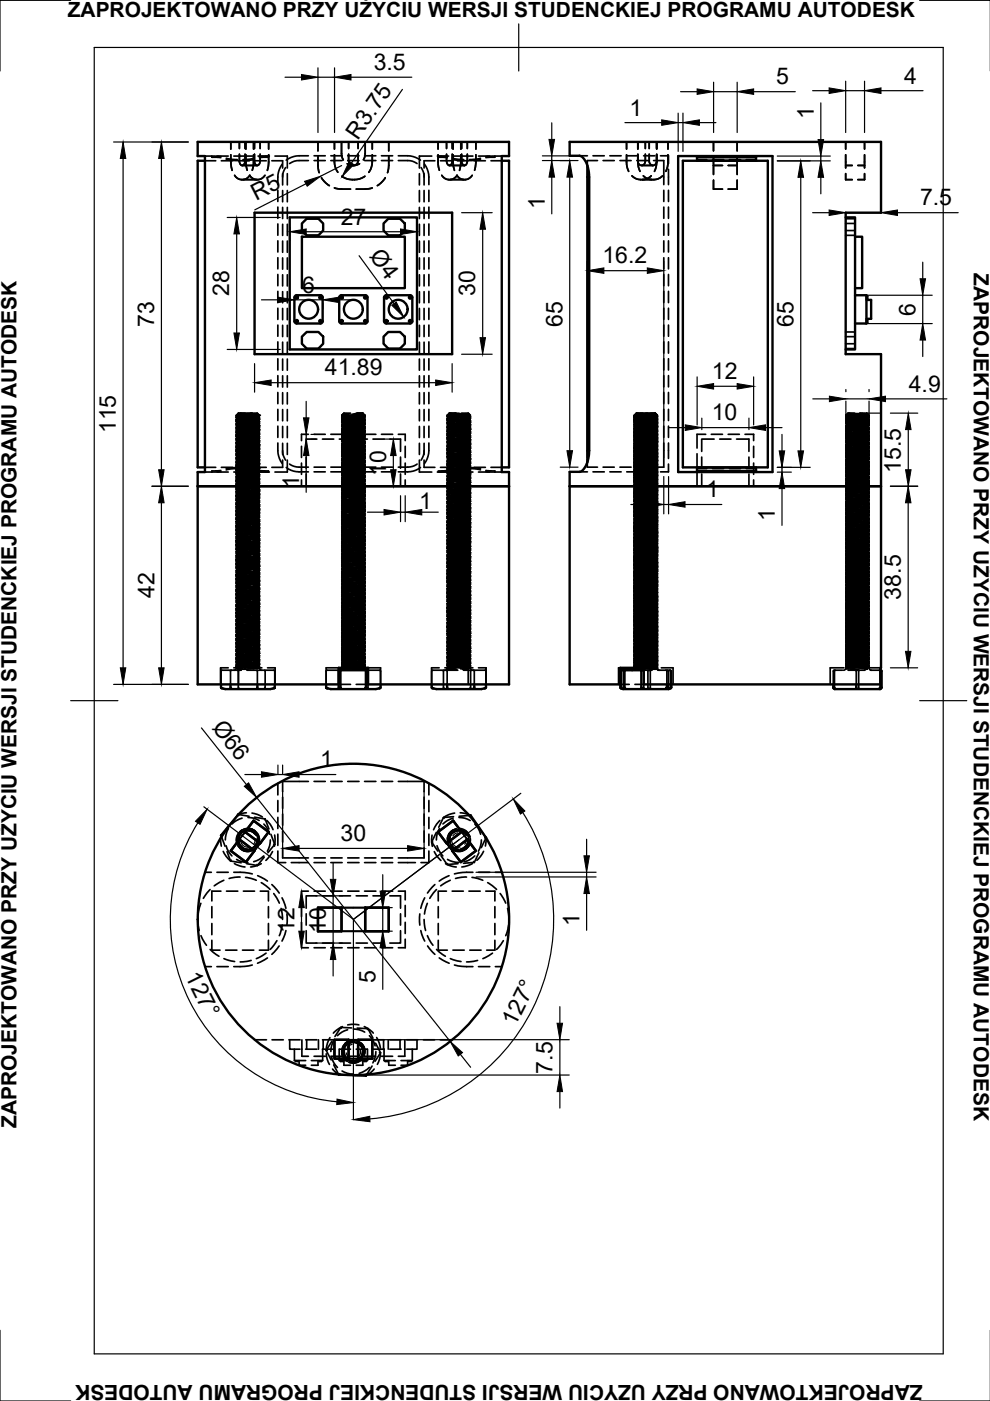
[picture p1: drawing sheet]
<svg xmlns="http://www.w3.org/2000/svg" width="210mm" height="297mm" viewBox="0 0 210 297" stroke-linecap="round" stroke-linejoin="round" font-family="sans-serif">
<defs><g id="words">
<g font-size="4.9">
<text x="79.2" y="14.8">3.5</text>
<text x="164.6" y="17.9">5</text>
<text x="191.7" y="17.7">4</text>
<text x="75.9" y="29.9" transform="rotate(-55 75.9 29.9)">R3.75</text>
<text x="133.5" y="24.5">1</text>
<text x="172.5" y="25.1" transform="rotate(-90 172.5 25.1)">1</text>
<text x="54.3" y="42.6" transform="rotate(-27 54.3 42.6)">R5</text>
<text x="72.2" y="47.6">27</text>
<text x="115.5" y="44.4" transform="rotate(-90 115.5 44.4)">1</text>
<text x="195.1" y="43.5">7.5</text>
<text x="78.2" y="54.3" transform="rotate(54 78.2 54.3)">Ø4</text>
<text x="127.7" y="55.8">16.2</text>
<text x="48.6" y="62.8" transform="rotate(-90 48.6 62.8)">28</text>
<text x="64.1" y="62">6</text>
<text x="100.8" y="62.8" transform="rotate(-90 100.8 62.8)">30</text>
<text x="32.7" y="69.3" transform="rotate(-90 32.7 69.3)">73</text>
<text x="119.2" y="69.3" transform="rotate(-90 119.2 69.3)">65</text>
<text x="168.2" y="69.3" transform="rotate(-90 168.2 69.3)">65</text>
<text x="194.1" y="66.9" transform="rotate(-90 194.1 66.9)">6</text>
<text x="68.9" y="79.6">41.89</text>
<text x="150.9" y="80.4">12</text>
<text x="192.7" y="83">4.9</text>
<text x="150.9" y="89.1">10</text>
<text x="24.5" y="91.8" transform="rotate(-90 24.5 91.8)">115</text>
<text x="81.9" y="101" transform="rotate(-90 81.9 101)">10</text>
<text x="191" y="100.3" transform="rotate(-90 191 100.3)">15.5</text>
<text x="63.4" y="103.4" transform="rotate(-90 63.4 103.4)">1</text>
<text x="149.7" y="105.5">1</text>
<text x="88.9" y="108">1</text>
<text x="164.3" y="110.4" transform="rotate(-90 164.3 110.4)">1</text>
<text x="32.7" y="126.7" transform="rotate(-90 32.7 126.7)">42</text>
<text x="191" y="127.1" transform="rotate(-90 191 127.1)">38.5</text>
<text x="44.8" y="154.3" transform="rotate(52 44.8 154.3)">Ø66</text>
<text x="67.9" y="162.7">1</text>
<text x="72.2" y="178.3">30</text>
<text x="62.4" y="197.8" transform="rotate(-90 62.4 197.8)">12</text>
<text x="69.1" y="197.8" transform="rotate(-90 69.1 197.8)">10</text>
<text x="122.9" y="196.3" transform="rotate(-90 122.9 196.3)">1</text>
<text x="39.2" y="207" transform="rotate(64 39.2 207)">127°</text>
<text x="79.6" y="208.5" transform="rotate(-90 79.6 208.5)">5</text>
<text x="109.3" y="217.8" transform="rotate(-64 109.3 217.8)">127°</text>
<text x="117.1" y="227.6" transform="rotate(-90 117.1 227.6)">7.5</text>
</g>
<g font-size="4.4">
<text x="14.4" y="3.5">ZAPROJEKTOWANO PRZY UŻYCIU WERSJI STUDENCKIEJ PROGRAMU AUTODESK</text>
<text x="206.5" y="58" transform="rotate(90 206.5 58)">ZAPROJEKTOWANO PRZY UŻYCIU WERSJI STUDENCKIEJ PROGRAMU AUTODESK</text>
<text x="3.5" y="239.1" transform="rotate(-90 3.5 239.1)">ZAPROJEKTOWANO PRZY UŻYCIU WERSJI STUDENCKIEJ PROGRAMU AUTODESK</text>
<text x="195.6" y="293.6" transform="rotate(-180 195.6 293.6)">ZAPROJEKTOWANO PRZY UŻYCIU WERSJI STUDENCKIEJ PROGRAMU AUTODESK</text>
</g>
</g></defs>
<!-- layer: Visible -->
<g fill="none" stroke="#000" stroke-width=".51">
<path d="M43.5 34.1h-1.6v65h1.6M106.4 34.1h1.5v65h-1.5M124.5 35.1v62.9M143.8 33.1h20v67h-20zM144.8 34.1h18v65h-18zM147.8 33.1v1h12.5v-.8M160.3 33.1v.2h-12.5M54 45.1h41.9v30h-41.9zM61.4 46.1h27v28h-27zM64 47.4l1-1h2.5l1 1v1.5l-1 1h-2.5l-1-1zM64 50.2h21.8v10.9h-21.8zM81.3 47.4l1-1h2.5l1 1v1.5l-1 1h-2.5l-1-1z"/>
<path d="M179.3 46.1h2v28h-2M181.3 50.2h1.5v10.9h-1.5M64 71.4l1-1h2.5l1 1v1.5l-1 1h-2.5l-1-1zM67.9 62.6h-5h-.2l-.3 .5 .1 5.2 .4 .3h5M67.9 62.6l.5 .2v.3v5l-.2 .4-.3 .1M72.2 62.6h5.2l.5 .2v5.3l-.2 .4-5.3 .1-.4-.3-.1-5.2zM81.3 71.4l1-1h2.5l1 1v1.5l-1 1h-2.5l-1-1zM81.9 62.6h5h.3l.2 .5M81.9 62.6h-.2l-.3 .5v5l.3 .4 .2 .1M87.4 63.1v5M87.4 68.1v.2l-.5 .3h-5M181.3 62.6h2.4v6h-2.4"/>
<path d="M183.7 62.8a.26 .26 0 0 1 .2 .3 .26 .26 0 0 1-.2 .2M183.7 67.8a.25 .25 0 0 1 .2 .3 .25 .25 0 0 1-.2 .2M183.7 63.6h1v4h-1M147.8 99.9v-.8h12.5v.8M160.3 99.9h-12.5v.2M160.3 99.9v.2M41.9 103.1h66M120.8 103.1h66M46.9 145.1v.8l.9 .2h9.5l.8-.2M48.9 145.1l.1 .8M54.6 145.1l-.1 .8M58.3 145.1v.7l-.2 .1"/>
<path d="M69.2 145.1v.7l.3 .2M69.5 146l.6 .1h9.6l.7-.1M71.8 145.1h-29.9v-45h1.6v-67h-1.6v-3h66v3h-1.5v67h1.5v45h-29.9v-3.5h-6.2l.1 4.3M71.8 142.1h6.2M72.5 141.6l-.1 .2-.6 .5M77.4 141.6l.1 .2 .4 .3M77.5 142.1l.1 .2-.1 3.6M80.7 145.1v.7l-.3 .2M91.5 145.1v.7l.2 .1M91.7 145.9l.2 .1M91.9 146l.6 .1h9.6l.5-.1M94.8 145.1l.1 .8"/>
<path d="M100.6 145.1l-.2 .8M103 145.1v.7l-.3 .2M131.5 145.1h-10.7v-45.1h2.2l.6-.3 .9-1.7 .4-2.3v-58.7l-.4-2.1-.6-1.1-.5-.5-.5-.3h-2.1v-2.9h66v15h-7.5v30h7.5v66.5h-.2v3.5h-50.1v-3.5h-5v4.2l.2 .1M131.5 145.1h.1M131.7 142.1h4.8M131.8 142.1l-.3 .2M134.5 141.6l-.3 .4-.2 .1M136 142.3v3.6M136 142.1v.2M141.4 145.1v.7l-.2 .1M142.3 145.1v.7l-.6 .3h-9.5l-.6-.2M176.7 145.1v.7l.1 .1"/>
<path d="M181.5 145.1v.8M186.6 142.1h.1M186.7 142.2v3.6l-.2 .1M186.7 142.1l.2 .2v3.5l-.2 .3h-9.7l-.3-.3M46.9 177.1l.2 .1M46.9 177.1l.1 .3M48.6 175l-1.7 2.1M50.5 172.7l-.2 .2M50.8 178l3.2 2.4-1.9 2.4M50.8 178l-1.9 2.4 3.2 2.4M57 176.4l-3.2-2.4-1.8 2.4 3.2 2.4M57 176.4l-1.8 2.4"/>
<path d="M92.9 176.4l1.8 2.4 3.2-2.4M92.9 176.4l3.2-2.4 1.8 2.4M99.8 172.9l-.1 .2M99.8 172.9l1.5 2.3M99.8 172.9h-.3M102.9 177.4l.1 .2M103 177.6h.1M103 177.6v.1M72.4 192.4v5h-5M72.4 192.4h-5v5M77.4 192.4v5h5M77.4 192.4h5v5"/>
<path d="M95.9 180.4l3.2-2.4 1.8 2.4-3.2 2.4M95.9 180.4l1.8 2.4M70.9 220.5v4h3v-4M70.9 220.5h3M71.8 227.8h.1M71.8 227.8h.3M74.8 228l2.8 .1M75.9 220.5h3v4h-3zM77.5 227.9l.1 .2M77.7 227.8l-.1 .3"/>
<circle cx="62.9" cy="68.1" r=".24"/>
<circle cx="62.9" cy="63.1" r=".24"/>
<circle cx="65.4" cy="65.6" r="2"/>
<circle cx="67.9" cy="68.1" r=".24"/>
<circle cx="67.9" cy="63.1" r=".24"/>
<circle cx="72.4" cy="68.1" r=".24"/>
<circle cx="72.4" cy="63.1" r=".24"/>
<circle cx="74.9" cy="65.6" r="2"/>
<circle cx="77.4" cy="63.1" r=".24"/>
<circle cx="77.4" cy="68.1" r=".24"/>
<circle cx="81.9" cy="68.1" r=".24"/>
<circle cx="81.9" cy="63.1" r=".24"/>
<circle cx="84.4" cy="65.6" r="2"/>
<circle cx="86.9" cy="63.1" r=".24"/>
<circle cx="86.9" cy="68.1" r=".24"/>
<circle cx="74.9" cy="194.9" r="33"/>
</g>
<!-- layer: Hidden -->
<g fill="none" stroke="#000" stroke-width=".36">
<path d="M43.5 34.1h2.2M43.5 33.1h1.3M46 33.1h2.4M46.8 33.2l-1.9-.1v.2l1.9 .1M46.9 34.1h2.4M48 33.6l2.3 .2M48 33.8l2.3 .2M48.9 32.8l.1 2.1 .2 1.2M48.9 30.1v1.5M49.6 33.1h3.9M49.7 37.2l.9 .7 .6 .2M50.5 34.1h2.4"/>
<path d="M50.8 34.1a.64 .64 0 0 0 .1 .8 .64 .64 0 0 0 .8 0l.3-.8M50.8 34.1a.88 .88 0 0 0 .6 1M50.8 30.1v1.4M50.8 32.7v1.4M51.2 38.1h3.5M51.4 35.1h3.1M52 34.1a.91 .91 0 0 1-.6 1M52 30.1v1.4M52 32.7v1.4M52.1 32.8l.1 2.1 .2 1.2M52.1 30.1v1.5M52.9 37.2l.9 .7 .6 .2"/>
<path d="M53 37.2l-.5 .5-1 .4M53.8 32.8l-.1 2.1-.2 1.2M53.8 30.1v1.5M53.9 33.6l-2.4 .2M53.9 33.8l-2.4 .2M54 34.1a.64 .64 0 0 0 .1 .8 .64 .64 0 0 0 .8 0l.3-.8M54 34.1a.88 .88 0 0 0 .5 1M54 30.1v1.4M54 32.7v1.4M54.1 34.1h2.4M54.7 33.1h2.4M55 33.2l1.9-.1v.2l-1.9 .1"/>
<path d="M55.2 34.1a.91 .91 0 0 1-.7 1M55.2 30.1v1.4M55.2 32.7v1.4M56.2 37.2l-.6 .5-.9 .4M57 32.8l-.1 2.1-.2 1.2M57 30.1v1.5M57.6 34.1h2.3v1.5M58.3 33.1h2.6v2.5M59.8 34.8l-.5 1a6.6 6.6 0 0 0-.4 3.3M59.9 36.8v2.4M60.6 35.5l-.6 1-.1 1M60.9 36.8v2.4"/>
<path d="M65.4 33a6.2 6.2 0 0 0-4.7 1M65.4 34a6.1 6.1 0 0 0-3.4 .4l-.6 .3M66.6 33h2.4M66.6 34h2.4M67.4 33.2a8.2 8.2 0 0 0 .3 3.4M67.4 30.1v1.9M68.2 37.7l.5 .7 1.1 1M70.1 33h2.4M70.1 34h2.4M70.9 32.8a5 5 0 0 0 .7 3.7M70.9 39.8a8.1 8.1 0 0 0 3.4 .3M70.9 30.1v1.5"/>
<path d="M72.4 30.1l.1 2.9 .3 .9M72.5 37.4a4.5 4.5 0 0 0 4.9 0M73.6 34.7a2.53 2.53 0 0 0 2.6 0M73.7 33h2.4M73.7 34h2.4M73.9 32.7v1.4a1.01 1.01 0 0 0 1 1 1.01 1.01 0 0 0 1-1v-1.4M73.9 30.1v1.4M75.9 30.1v1.4M77.3 33h2.4M77.3 34h2.4M77.4 30.1v2.9l-.4 .9M78.9 32.8a4.9 4.9 0 0 1-.7 3.7"/>
<path d="M78.9 39.8a8.1 8.1 0 0 1-3.4 .3M78.9 30.1v1.5M80.9 33h2.3M80.9 34h2.3M81.7 37.7l-.5 .7-1.2 1M82.4 33.2a8.2 8.2 0 0 1-.2 3.4M82.4 30.1v1.9M84.5 33a6.2 6.2 0 0 1 4.7 1M84.5 34a6.1 6.1 0 0 1 3.4 .4l.5 .3M88.9 36.8v2.4M89.3 35.5l.5 1 .1 1M89.9 36.8v2.4"/>
<path d="M90 34.8l.6 1a6.6 6.6 0 0 1 .3 3.3M91.5 33.1h-2.6v2.5M92.2 34.1h-2.3v1.5M92.7 33.1h2.4M92.9 32.8v2.1l.3 1.2M92.9 30.1v1.5M93.4 34.1h2.4M93.7 37.2l.5 .5 .9 .4M94.7 34.1a.66 .66 0 0 0 .1 .8 .66 .66 0 0 0 .8 0l.3-.8M94.7 34.1a.93 .93 0 0 0 .6 1M94.7 30.1v1.4M94.7 32.7v1.4"/>
<path d="M94.8 33.2l-1.9-.1v.2l1.9 .1M95.1 38.1h3.5M95.3 35.1h3.2M95.9 34.1a.88 .88 0 0 1-.6 1M95.9 30.1v1.4M95.9 32.7v1.4M96 33.6l2.3 .2M96 33.8l2.3 .2M96.1 32.8v2.1l.3 1.2M96.1 30.1v1.5M96.3 33.1h4M96.9 37.2l.5 .5 .9 .4"/>
<path d="M96.9 37.2l-.8 .7-.7 .2M97 34.1h2.3M97.7 32.8v2.1l-.3 1.2M97.7 30.1v1.5M97.9 34.1a.66 .66 0 0 0 .1 .8 .66 .66 0 0 0 .8 0l.3-.8M97.9 34.1a.93 .93 0 0 0 .6 1M97.9 30.1v1.4M97.9 32.7v1.4M99.1 34.1a.88 .88 0 0 1-.6 1M99.1 30.1v1.4M99.1 32.7v1.4M100.1 37.2l-.8 .7-.7 .2"/>
<path d="M100.5 34.1h2.4M100.9 32.8v2.1l-.3 1.2M100.9 30.1v1.5M101.5 33.1h2.3M101.9 33.6l-2.4 .2M101.9 33.8l-2.4 .2M103 33.2l1.9-.1v.2l-1.9 .1M104.1 34.1h2.3M105 33.1h1.4M122.9 33h1.6M125.7 33h2.4M126.7 34h-2.2v1.1"/>
<path d="M127.9 34h2.3M129.3 33h2.4M131.4 34h2.4M132.8 32.8a6.6 6.6 0 0 0 .5 3.5M132.8 30.1v1.5M132.9 33h2.4M134 37.3l1 .6 .8 .2 3.3-.1 .8-.3 .6-.4M135 34h2.4M135.2 32.7a7.1 7.1 0 0 0 .5 3.6M135.2 30.1v1.5M136 35.1h2.4M136.4 37.3l1 .6 .8 .2"/>
<path d="M136.5 33h2.3M136.8 32.7v1.4a.82 .82 0 0 1-.8 1 .82 .82 0 0 1-.8-1M136.8 30.1v1.4M137.6 34.1a.81 .81 0 0 0 .8 1 .81 .81 0 0 0 .8-1 .94 .94 0 0 1-.8 1M137.6 34.1a.92 .92 0 0 0 .8 1M137.6 30.1v1.4M137.6 32.7v1.4M138.1 37.3l-1 .6-.9 .2M138.6 34h2.1v5.1M139.2 32.7a7.1 7.1 0 0 1-.4 3.6M139.2 30.1v1.5M140 33h1.7v1.7"/>
<path d="M141.6 32.8a6.6 6.6 0 0 1-.4 3.5M141.6 30.1v1.5M141.7 35.9v3.2M147.8 33.9h2.1M151.1 33.9h2.3M151.3 35.1v1.9M151.3 38.2v1.9h1.9M151.3 35.1h1.9M151.3 30.1v1.9M151.3 33.2v1.9M154.4 35.1h1.9M154.6 33.9h2.4"/>
<path d="M156.3 38.2v1.9h-1.9M156.3 35.1v1.9M156.3 30.1v1.9M156.3 33.2v1.9M158.2 33.9h2.1M179.3 32.8v2.8M179.3 36.8v1.3h1.4M179.3 35.1h1.4M179.3 30.1v1.5M181.9 35.1h1.4M183.3 36.8v1.3h-1.4M183.3 32.8v2.8"/>
<path d="M183.3 30.1v1.5M58.9 40.4v2.3M58.9 43.9v2.4M58.9 47.5v2.4M58.9 51.1v2.3M58.9 54.6v2.4M58.9 58.2v2.4M59.9 40.4v2.4M59.9 44v2.3M59.9 47.5v2.4M59.9 51.1v2.4M59.9 54.7v2.4"/>
<path d="M59.9 58.3v2.3M60.9 40.4v2.4M60.9 44v2.3M60.9 47.5v2.4M60.9 51.1v2.4M60.9 54.7v2.4M60.9 58.3v2.3M88.9 40.4v2.4M88.9 44v2.3M88.9 47.5v2.4M88.9 51.1v2.4M88.9 54.7v2.4"/>
<path d="M88.9 58.3v2.3M89.9 40.4v2.4M89.9 44v2.3M89.9 47.5v2.4M89.9 51.1v2.4M89.9 54.7v2.4M89.9 58.3v2.3M90.9 40.4v2.3M90.9 43.9v2.4M90.9 47.5v2.4M90.9 51.1v2.3M90.9 54.6v2.4"/>
<path d="M90.9 58.2v2.4M140.7 40.4v2.3M140.7 43.9v2.4M140.7 47.5v2.4M140.7 51.1v2.3M140.7 54.6v2.4M140.7 58.2v2.4M141.7 40.4v2.3M141.7 43.9v2.4M141.7 47.5v2.4M141.7 51.1v2.3M141.7 54.6v2.4"/>
<path d="M141.7 58.2v2.4M179.3 46.4h2M179.3 47.4h2M179.3 48.9h2M179.3 49.9h2M58.9 61.8v2.4M58.9 65.3v2.4M58.9 68.9v2.4M58.9 72.5v2.4M58.9 76.1v2.4M58.9 79.6v2.4M59.9 61.8v2.4"/>
<path d="M59.9 65.4v2.4M59.9 69v2.4M59.9 72.5v2.4M59.9 76.1v2.4M59.9 79.7v2.4M60.9 61.8v2.4M60.9 65.4v2.4M60.9 69v2.4M60.9 72.5v2.4M60.9 76.1v2.4M60.9 79.7v2.4M88.9 61.8v2.4"/>
<path d="M88.9 65.4v2.4M88.9 69v2.4M88.9 72.5v2.4M88.9 76.1v2.4M88.9 79.7v2.4M89.9 61.8v2.4M89.9 65.4v2.4M89.9 69v2.4M89.9 72.5v2.4M89.9 76.1v2.4M89.9 79.7v2.4M90.9 61.8v2.4"/>
<path d="M90.9 65.3v2.4M90.9 68.9v2.4M90.9 72.5v2.4M90.9 76.1v2.4M90.9 79.6v2.4M140.7 61.8v2.4M140.7 65.3v2.4M140.7 68.9v2.4M140.7 72.5v2.4M140.7 76.1v2.4M140.7 79.6v2.4M141.7 61.8v2.4"/>
<path d="M141.7 65.3v2.4M141.7 68.9v2.4M141.7 72.5v2.4M141.7 76.1v2.4M141.7 79.6v2.4M179.3 70.4h2M179.3 71.4h2M179.3 72.9h2M179.3 73.9h2M43.5 99.1h2.2M46.8 99.7l-1.9 .2v.2l1.9-.1M46.9 99.1h2.4"/>
<path d="M50.1 94.1l2.4 .2M50.1 99.4l.5 .3M50.1 92.3l.5 .2M50.1 91.4l.5 .3M50.1 89v.1M50.1 91l.5 .2v.2l-.5 .3 .5 .3-.5 .6 .5 .2M50.1 92.2v.1M50.1 93.3v.1M50.1 94.1v.1M50.1 96.5l.5 .3v.2l-.5 .2 .5 .6M50.1 89.9l.5 .2v.2M50.1 94.2l.5 .2v.2"/>
<path d="M50.1 97.9l.5 .2v.2M50.1 89.1l.5 .2M50.1 93.4l.5 .2M50.1 93.8l2.4 .3M50.1 99.8l2.4 .2M50.2 90.7l2.3 .2M50.2 97.2l2.2 .3M50.2 97l-.1 .1 2.2 .1M50.2 99.4l2.4 .2M50.2 90.9l2.4 .2M50.2 96.6l2.4 .2M50.3 96.2l2.4 .2"/>
<path d="M50.3 99.3l-2.3 .3M50.3 99.1l-2.3 .3M50.4 93.4l2.3 .2M50.4 88.1h1.5M50.4 88.1l-.3 .1 1.1 .1M50.4 93l2.4 .2M50.4 90.2l2.4 .2M50.5 99.1h2.4M50.5 88.9l-.4 .1 1.9 .1M50.5 89.8l2.4 .2M50.6 98.3l-.5 .3 .5 .3 2.3-.2M50.6 97.8l-.5 .3 .5 .3v.2l-.5 .3 .5 .3v.2l-.5 .3 .5 .5-.5 .4 .5 .2"/>
<path d="M50.6 95.7v.2l-.5 .3 .5 .3v.2l-.5 .3 .5 .3v.2l-.5 .4M50.6 92.7l-.5 .3 .5 .3v.2l-.5 .3 .5 .3v.2l-.5 .3 .5 .3v.2l-.5 .4 .5 .2M50.6 89.3l-.5 .6M50.6 90.3l-.5 .3 .5 .3M50.6 94.6l-.5 .3 .5 .3M50.6 95.2v.2l-.5 .3 .5 .3M50.6 88.5v.2l-.5 .2M50.6 90.9v.2l-.5 .2M50.6 91.7v.2l-.5 .2M50.6 92.5v.2M50.6 92.8v.2l-.5 .2M50.6 93.6v.2"/>
<path d="M50.6 96v.2l-.5 .2M50.6 98.9v.2l-.5 .2M50.6 99.7v.2l-.5 .2M50.6 93.8l-.5 .3M50.6 89.3l-.5 .1 1.9 .1M50.6 87.6v.3l-.5 .3 .5 .3M50.7 92.1l-.6 .1 1.8 .1M50.7 92.9l2.3-.1 2 .1-.4 .1M50.7 90.6l2.4 .2M50.7 93.8l2.4 .2M50.7 97.1l2.4 .1M50.7 92.5l-.6 .1 1.8 .1"/>
<path d="M50.7 95.3l-.6 .1 1.7 .1M50.8 96.8l-.2-.1 2.1-.2 2.3 .1-.5 .3v.2M50.8 98.5l-.7 .1 1.7 .1M50.8 88.8h-.2l2.1 .2M50.8 92h-.2l2.1 .2M50.8 95.2h-.2l2.1 .2M50.8 98.4h-.2l2.1 .2M50.8 98l2.4 .1M50.8 98.2l2.4 .1M50.8 95.7l-.7 .1 1.6 .1M50.9 89.8l-.8 .1 1.6 .1M50.9 90.2l2.3 .2"/>
<path d="M50.9 93.4l2.4 .2M50.9 96.6l2.4 .2M50.9 99.8l2.3 .2M50.9 90l-.8 .1 1.6 .1M50.9 88.6l-.3 .1 2 .2M50.9 94.8l2.4 .1M50.9 91.8l-.3 .1 2 .2M50.9 95l-.3 .1 2 .2M50.9 98.2l-.3 .1 2 .2M50.9 98.9l-.8 .1 1.5 .1M50.9 93.2l-.8 .1 1.5 .1M51 95l2.3 .1"/>
<path d="M51 92.9l-.9 .2 1.5 .1M51 87.6h2.5M51 91.6l2.4 .1M51 87.6l-.4 .1 1.7 .2M51 87.6l-.5 .1h.4M51.1 88l2.3 .2M51.1 91.2l2.3 .2M51.1 96.3l-1 .2 1.4 .1M51.1 94.4l2.3 .2M51.1 97.6l2.3 .2M51.1 96.1l-1 .2 1.4 .1M51.1 91.8l2.4 .1"/>
<path d="M51.1 90.8l-.5 .1 1.7 .2M51.1 94l-.5 .1 1.7 .2M51.1 97.2l-.5 .1 1.7 .2M51.1 97.5l2.4 .1M51.1 88.4l2.4 .1M51.2 99.5l-1.1 .2 1.3 .1M51.2 91.3l2.3 .2M51.2 94.5l2.3 .2M51.2 97.7l2.4 .2M51.2 97.1l2.4 .1M51.2 88.6l2.4 .1M51.2 99.3l-1.1 .2 1.3 .1"/>
<path d="M51.2 94.3l2.4 .1M51.3 91.3l-.7 .1 1.6 .2M51.3 94.5l-.7 .1 1.6 .2M51.3 97.7l-.7 .1 1.6 .2M51.3 91.1l2.4 .1M51.4 90.7l2.4 .1M51.5 88.4l-1.4 .1 1 .2M51.5 91.2l-1.4 .2 1 .1M51.5 99.3l2.4 .3M51.5 99.1l2.4 .3M51.6 94.4l-1.5 .2 .9 .1M51.6 89.9l2.4 .2"/>
<path d="M51.6 93.1l2.4 .2M51.6 96.3l2.4 .2M51.6 99.5l2.4 .2M51.6 91.6l-1.5 .2 .9 .1M51.7 98.8l2.4 .1M51.7 94.8l-1.6 .2 .8 .1M51.7 97.6l-1.6 .2 .8 .1M51.7 99l2.4 .2M51.7 95.9l-1.1 .1 1.2 .2M51.7 89.1l-1.6 .1 .7 .2M51.8 88.9l-1.7 .2 .7 .1M51.8 95.9l2.3 .1"/>
<path d="M51.8 95.6l2.4 .1M51.8 98l-1.7 .2 .7 .1M51.8 92.5l-1.2 .2 1.1 .1M51.8 95.7l-1.2 .2 1.1 .1M51.8 98.9l-1.2 .2 1.1 .1M51.8 92.3l-1.7 .1 .7 .1M51.8 89.4l-1.2 .1 1.1 .1M51.8 95.8l2.4 .2M51.9 92.1l-1.8 .2 .6 .1M51.9 88l-1.3 .2 1.6 .2M51.9 92.4l2.4 .2M51.9 95.5l-1.8 .2h.6"/>
<path d="M51.9 88.1l-1.7 .1M51.9 92.6l2.4 .2M52 87.6h-1.5l-.4 .4h1.9M52 95.3l-1.9 .1 .5 .1M52 90.5l2.3 .1M52 93.7l2.3 .1M52 96.9l2.3 .1M52 98.3l2.3 .2M52 89.2l2.4 .2M52 88.4l-1.4 .1 .9 .2M52 91.6l-1.4 .1 .9 .1M52 94.7l-1.4 .2 .9 .1"/>
<path d="M52 98l-1.4 .1 .9 .1M52 89.4l2.4 .2M52 98.7l-1.9 .2h.4M52 93.8l2.4 .2M52 95.1l2.4 .2M52.1 98.5l-2 .1 .4 .1M52.1 97.9l2.3 .2M52.1 90.6l2.3 .2M52.1 97l2.3 .2M52.1 87.8l2.4 .1M52.2 94.7l2.3 .2M52.2 91.9l2.3 .2"/>
<path d="M52.2 88.8l-1.6 .2 .7 .1M52.2 92l-1.6 .2 .7 .1M52.2 95.2l-1.6 .2 .7 .1M52.2 98.4l-1.6 .2 .7 .1M52.2 91.6l2.4 .1M52.3 88.7l2.4 .2M52.4 88.4l2.3 .1M52.4 90.4l-2.2 .2M52.5 93.6l-2.4 .2M52.5 90.8l-2.4 .2M52.5 89.2l2 .2-.3 .1M52.5 92.4l2 .2-.2 .1"/>
<path d="M52.5 95.6l2 .2-.3 .1M52.5 98.8l2 .2-.3 .1M52.5 99.7l2.4 .1M52.5 94l-2.3 .1M52.6 96.8l-2.4 .1M52.6 88.3l-2.4 .1M52.6 99.9l2.4 .1M52.6 90.2l-2 .2 .3 .1M52.6 93.4l-2 .2 .3 .1M52.6 96.6l-2 .2 .3 .1M52.6 99.8l-2 .2 .3 .1M52.6 88.7l1.9 .2-.4 .1"/>
<path d="M52.6 91.9l1.9 .2-.4 .1M52.6 98.3l1.9 .2-.4 .1M52.6 97.2l-2.3 .1M52.7 95.1l1.8 .2-.4 .1M52.7 100l-2.4 .1M52.7 91.4l-2.4 .2M52.7 88.4l2.3-.3-.5 .3M52.7 90.1l-2.1 .2 .2 .1M52.7 93.3l-2.1 .2 .2 .1M52.7 99.7l-2.1 .2 .2 .1M52.7 96.7l2.2 .2M52.7 91.3l-2.3 .1"/>
<path d="M52.8 93.3l2.2 .1-.1 .1M52.8 93.5l2.2 .2h-.2M52.8 94.6l-2.4 .2M52.8 99.2l2.2 .2h-.2M52.8 94.5l-2.4 .1M52.9 89.7l1.6 .2-.6 .1M52.9 92.9l1.6 .2-.6 .1M52.9 96.1l1.6 .2-.6 .1M52.9 99.3l1.6 .2-.6 .1M52.9 90.1l2.1 .2h-.2M52.9 95.5l-2.3 .2M52.9 90.3l2.1 .2h-.3"/>
<path d="M52.9 97.8l-2.4 .2M52.9 97.6l-2.4 .2M52.9 89.1l-2.3 .2M52.9 92.3l-2.3 .2M52.9 96l2.1 .1-.3 .1M52.9 98.8l2.1 .1-.3 .1M52.9 89.8l1.6 .2-.7 .1M52.9 93.1l1.6 .1-.7 .1M52.9 96.3l1.6 .1-.7 .1M52.9 99.4l1.6 .2-.7 .1M53 95.6l2 .1-.4 .1M53 89.6l-2.3 .2"/>
<path d="M53 96l-2.3 .1M53 99.2l-2.3 .2M53.1 92.4l1.9 .1-.5 .1M53.1 87.6a1.9 1.9 0 0 1 1.9 .4M53.1 88h1.9M53.1 89.6l1.9 .2h-.5M53.2 89.5l-2.4 .2M53.2 89.2l1.8 .2-.6 .1M53.3 92.7l-2.4 .1M53.3 89.9l-2.4 .2M53.4 88.4l1.1 .2-1.1 .1M53.4 91.7l1.1 .1-1.1 .2"/>
<path d="M53.4 94.9l1.1 .1-1.1 .2M53.4 98.1l1.1 .1-1.1 .1M53.4 93.1l-2.4 .1M53.4 95.9l-2.3 .1M53.5 87.6l-2.3 .2M53.5 87.6l-3.1 .5M53.5 91l-2.4 .1M53.5 94.2l-2.4 .1M53.5 97.4l-2.4 .1M53.5 97.3l1.5 .1-.9 .2M53.5 88l1 .1-1.3 .2M53.5 91.2l1 .1-1.3 .2"/>
<path d="M53.5 94.4l1 .1-1.3 .2M53.5 97.6l1 .1-1.3 .2M53.5 99.1l-2.4 .1M53.5 88.3l-2.9-.3-.5 .4 .5 .4v.2l-.5 .2 .5 .4v.2l-.5 .3 .5 .3v.2l-.5 .4M53.5 96.3l-2.3 .1M53.6 90.6l-2.4 .1M53.6 97.5l1.4 .2-.9 .1M53.6 97.2l-2.4 .2M53.6 90.4l-2.4 .1M53.6 90.8l-2.4 .2M53.6 94l-2.4 .2M53.6 94.1l1.4 .2-1 .1"/>
<path d="M53.6 99.5l-2.3 .1M53.7 93.8l-2.4 .1 2.4 .1M53.7 94.3l1.3 .2-1 .1M53.7 93.6l-2.4 .1M53.7 90.9l1.3 .2-1.1 .1M53.7 89l.8 .1-1.5 .2M53.7 92.2l.8 .1-1.5 .2M53.7 95.4l.8 .1-1.5 .2M53.7 98.6l.8 .1-1.5 .2M53.8 97l-2.4 .1M53.8 96.8l-2.4 .1M53.8 89.8l-2.4 .2"/>
<path d="M53.8 93l-2.4 .2M53.8 99.6l1.2 .2-1.1 .1M53.8 91.1l1.2 .2-1.2 .1M53.8 96.2l-2.4 .2M53.8 99.4l-2.4 .2M53.8 96.8l1.2 .2-1.2 .1M53.8 89.1l.7 .1-1.6 .2M53.8 92.3l.7 .1-1.6 .2M53.8 95.5l.7 .1-1.6 .2M53.8 98.7l.7 .1-1.6 .2M53.9 96.4l1.1 .2-1.2 .1M53.9 100l-2.4 .1"/>
<path d="M53.9 93.6l1.1 .2-1.3 .1M54 90.3l-2.4 .2M54 93.5l-2.4 .2M54 96.7l-2.4 .2M54 99.9l-2.4 .2M54 93.2l1 .2-1.4 .1M54 90.4l1 .2-1.3 .1M54.1 88l-2.2 .1M54.1 88.7l-2.4 .1M54.1 99.1h2.4M54.1 90.1l.9 .1-1.4 .1M54.1 89.6l-2.1-.1-1.4 .1 1.2 .2"/>
<path d="M54.1 92.8l-2.2-.1-1.3 .1 1.2 .2M54.1 99.2l-2.3-.1-1.2 .1 1.2 .2M54.2 89.1l-2.4 .1M54.2 91.9l-2.4 .1M54.3 90.9l.2 .1-2 .2M54.3 94.1l.2 .1-2 .2M54.3 97.3l.2 .1-2 .2M54.3 92.3l-2.4 .1M54.3 95.1l-2.4 .1M54.4 88.5l-2.4 .2M54.4 91.7l-2.4 .1M54.4 94.9l-2.4 .2"/>
<path d="M54.4 98.1l-2.4 .2M54.4 98.2l.6 .1-1.7 .1M54.4 98.3l-2.4 .1M54.4 95.4l-2.4 .2M54.4 90.5h.1l-2.2 .2M54.4 89.8l-2.4 .1M54.4 98.4l.6 .1-1.8 .1M54.4 89.5l-2.3 .2M54.4 93.7h.1l-2.2 .2M54.4 96.9h.1l-2.2 .2M54.5 95l.5 .1-1.9 .1M54.5 88.3l-2.4 .2"/>
<path d="M54.5 91.5l-2.4 .2M54.5 94.7l-2.4 .2M54.5 97.9l-2.4 .2M54.5 98.6l-2.4 .2M54.5 87.6l.4 .4-.4 .1v.2l.5 .2M54.5 92.9l-2.4 .2M54.5 95.2l.5 .1-1.9 .1M54.5 99l.5 .3M54.5 97.1l.5 .3M54.5 94.7l.5 .2M54.5 93.9l.5 .3M54.5 98.2l.5 .3"/>
<path d="M54.5 91l.5 .3M54.5 90.2l.5 .3M54.5 92.7l-2.3 .2M54.5 88.4v.2l.5 .2M54.5 89.2v.2l.5 .2M54.5 91.6v.2l.5 .2M54.5 94.5v.2M54.5 95.3v.2l.5 .2M54.5 96.1v.2l.5 .2M54.5 97.2v.2l.5 .2M54.5 99.6v.2l.5 .2M54.6 91.8l.4 .1-2 .1"/>
<path d="M54.6 96.1l-2.4 .2M54.7 92l.3 .1-2 .1M54.7 95.9l-2.4 .2M54.7 97.7l.3 .1-2 .1M54.7 88.6l.3 .1-2.1 .1M54.7 99.3l-2.4 .2M54.7 97.3l.3 .1-2.1 .1M54.7 88.8l.3 .1-2.1 .1M54.8 99.1l-2.4 .2M54.8 94.5l.2 .1-2.1 .1M54.9 94.1l.1 .1-2.2 .1M54.9 91.3l.1 .1-2.2 .2"/>
<path d="M55 88l-1.2 .2M55 90.3l-.5 .2v.2l.5 .3-2.3 .2M55 99.1l-.5 .2v.2l.7 .3 1.7 .1v.2l-1.9-.1M55 88.7l-.5 .2v.2l.5 .3M55 89.5l-.5 .2v.2l.5 .3M55 89.8l-.5 .2v.2M55 90.6l-.5 .2v.2M55 91.1l-.5 .2v.2l.5 .2M55 91.9l-.5 .2v.2l.5 .2M55 92.2l-.5 .2v.2l.5 .2M55 92.7l-.5 .2v.2l.5 .3M55 93l-.5 .2v.2l.5 .2"/>
<path d="M55 93.5l-.5 .2v.2M55 93.8l-.5 .2v.2l.5 .3M55 94.6l-.5 .2v.2l.5 .3M55 95.4l-.5 .2v.2l.5 .2M55 96.2l-.5 .2v.2l.5 .2M55 97.5l-.5 .2v.2l.5 .3M55 97.8l-.5 .2v.2M55 98.3l-.5 .2v.2l.5 .2M55 98.6l-.5 .2v.2M55 99.9l-.5 .2v.2l.5 .2M55 94.3l-.5 .2M55 95.1l-.5 .2"/>
<path d="M55 95.9l-.5 .2M55 89l-.5 .2M55 91.4l-.5 .2M55 97l-.5 .2M55 99.4l-.5 .2M55 88.1v.1M55 88.6v.1M55 88.9v.1M55 89.4v.1M55 89.7v.1M55 90.2v.1M55 90.5v.1"/>
<path d="M55 91v.1M55 91.3v.1M55 91.8v.1M55 92.1v.1M55 92.6v.1M55 92.9v.1M55 93.4v.1M55 93.7v.1M55 94.2v.1M55 94.5v.1M55 95v.1M55 95.3v.1"/>
<path d="M55 95.8v.1M55 96.1v.1M55 96.6v.1M55 96.9v.1M55 97.4v.1M55 97.7v.1M55 98.2v.1M55 98.5v.1M55 99v.1M55 99.3v.1M55 99.8v.1M58.9 93.9a5.9 5.9 0 0 0 .9 4.4"/>
<path d="M58.9 83.2v2.4M58.9 86.8v2.4M58.9 90.3v2.4M59.9 97.5v1.6h-2.3M59.9 95.5l.1 1 .6 1.1M59.9 83.3v2.3M59.9 86.8v2.4M59.9 90.4v2.4M59.9 94v2.4M60.7 99.1l1 .6a7.7 7.7 0 0 0 3.7 .3M60.9 97.5v2.6h-2.6M60.9 83.3v2.3"/>
<path d="M60.9 86.8v2.4M60.9 90.4v2.4M60.9 94v2.4M61.4 98.4l.6 .3a6.7 6.7 0 0 0 3.4 .3M63.9 94.6v2.4M63.9 98.2v2.4M64.9 96.9v2.4M65.4 92.1h-1.5v1.3M66.6 92.1h2.4M66.6 99h2.4M67.2 93.1h-2.3v2.6M68.4 93.1h2.4"/>
<path d="M70.1 92.1h2.4M70.1 99h2.4M71.9 93.1h2.4M72.5 88h1.8M72.5 99.2l.1 .1 2.2 .1M72.5 88l.9 .2M72.5 89.2l.4 .4M72.5 88.9l.4 .2v.2l-.4 .2 .4 .4-.4 .6 .4 .2M72.5 90.1h.1M72.5 91.2h.1M72.5 93.5l.4 .4-.4 .6 .4 .2M72.5 97.2l.4 .4"/>
<path d="M72.5 98.1h.1M72.5 90.2l.4 .2v.2M72.5 92.1l.4 .2v.2M72.5 95l.4 .2v.2M72.5 95.8l.4 .2v.2M72.5 98.2l.4 .2v.2M72.5 99.3l.4 .2v.2M72.5 91.3l.4 .2M72.5 88.1l.4 .2M72.5 90.2l2.4 .1M72.5 93.3l2.3 .2M72.5 96.1l2.4 .2"/>
<path d="M72.6 98.4l2.4 .1M72.6 96.5h-.1l2.2 .2M72.6 92.9l2.4 .2M72.7 97.3l2.4 .2M72.7 95.2l2.4 .2M72.7 99.7l-.2 .1 2 .1M72.8 89.7l2.3 .2M72.8 90l-.3 .1 2 .1M72.9 92l2.3 .2M72.9 87.6h1.4M72.9 91.5l.2 .2 2.2 .2M72.9 88.3v.2l-.4 .3"/>
<path d="M72.9 97.9v.2l-.4 .4 .4 .2M72.9 88v.2M72.9 88.8v.2l-.4 .2M72.9 89.6v.2l-.4 .2M72.9 90.7v.2l-.4 .2M72.9 93.1v.2l-.4 .2M72.9 94.7v.2M72.9 96.8v.2l-.4 .2M72.9 97.6v.2l-.4 .2M72.9 98.7v.2l-.4 .2M72.9 87.6l-.4 .4M72.9 90.9l2.4 .2"/>
<path d="M72.9 93.2h-.4l1.9 .2M72.9 88.2l-.4 .2 .4 .4 2.4 .2M72.9 91.1l-.4 .1 1.9 .1M72.9 90.6l-.4 .2 .4 .4v.2l-.4 .2 .4 .4v.2l-.4 .2 .4 .4-.4 .4 .4 .4-.4 .4 .4 .4-.4 .5M72.9 91.7l-.4 .3M72.9 92.5l-.4 .2 .4 .4M72.9 94.9l-.4 .3 .4 .3v.2l-.4 .2 .4 .4v.2l-.4 .2 .4 .4v.2M72.9 95.4l-.4 .3M72.9 96.2l-.4 .2 .4 .4M72.9 97.3l-.4 .2 .4 .4M72.9 98.6l-.4 .2 .4 .4v.2l-.4 .2 .4 .4v.2l-.4 .2 .4 .4-.4 .4 .4 .4-.4 .4 .4 .4v.2l-.4 .2 .4 .4v.2l-.4 .3M72.9 99.7l-.4 .3"/>
<path d="M73 88.5l2.3 .2M73 94.9l2.3 .2M73 87.6l-.3 .3 .2 .1M73 89.8l2.4 .2M73 93l2.4 .2M73 96.2l2.4 .2M73 98.1l2.4 .2M73 99.4l2.4 .2M73 96.4l-.5 .1 1.8 .1M73 88.8h-.5l1.8 .2M73.1 94.3h-.6l1.7 .2M73.1 99.6l-.6 .1 1.7 .1"/>
<path d="M73.2 92l-.7 .1 1.6 .1M73.2 88l1.3 .1M73.2 89.2l2.4 .2M73.2 92.4l2.4 .1M73.2 95.6l2.4 .1M73.2 98.8l2.4 .2M73.2 95.1l-.7 .2 1.6 .1M73.3 94.2l2.3 .2M73.3 89.2l-.8 .2 1.5 .1M73.3 90.5l2.4 .2M73.3 93.7l2.4 .2M73.3 96.9l2.4 .2"/>
<path d="M73.3 98.3l-.8 .2 1.5 .1M73.3 91l2.4 .2M73.4 94.3l-.5 .1 1.9 .2M73.4 97.5l-.5 .1 1.9 .2M73.4 92.4l-.9 .1 1.4 .2M73.4 87.9l-.5 .1 1.9 .2M73.4 91.1l-.5 .1 1.9 .2M73.4 97l2.4 .1M73.5 99.3l2.4 .1M73.5 89.8l-.6 .1 1.8 .2M73.5 93l-.6 .1 1.8 .2M73.5 96.2l-.6 .1 1.8 .2"/>
<path d="M73.5 99.4l-.6 .1 1.8 .2M73.5 95.6l-1 .2 1.3 .1M73.5 93.8l2.4 .1M73.6 98.8l-1.1 .2 1.2 .1M73.6 98.2l2.4 .1M73.6 96.1l2.4 .1M73.6 90.6l2.4 .1M73.7 89.1l-1.2 .1 1.1 .2M73.7 95l2.4 .1M73.7 92.9l2.4 .1M73.7 92.1h2.4M73.7 99h2.4"/>
<path d="M73.7 90.5l-.8 .1 1.6 .1M73.7 93.7l-.8 .1 1.6 .1M73.7 96.9l-.8 .1 1.6 .1M73.8 89.2l-.9 .1 1.5 .2M73.8 92.4l-.9 .1 1.5 .2M73.8 95.6l-.9 .1 1.5 .1M73.8 98.7l-.9 .2 1.5 .1M73.8 89.7l2.4 .1M73.8 91.8l2.4 .1M73.8 92.3l-1.3 .1 1 .2M73.8 90.2l-1.3 .1 1 .2M73.9 91l2.3 .2"/>
<path d="M73.9 94.2l2.3 .2M73.9 97.4l2.3 .2M73.9 89.1l2.4 .2M73.9 92.3l2.4 .2M73.9 87.8l-1.2 .1 1.2 .1M73.9 88.6l2.4 .1M73.9 93.4l-1.4 .1 .9 .1M74 98.7l-1.5 .1 .8 .2M74 96.6l-1.5 .1 .8 .1M74 91.1l-1.5 .1 .8 .1M74 98.3l2.4 .1M74.1 94.3l-1.6 .1 .7 .1"/>
<path d="M74.1 95.1l2.4 .1M74.1 88.5l2.4 .1M74.1 91.7l2.4 .1M74.1 94.9l2.4 .1M74.1 98.1l2.4 .1M74.1 99.8l-1.6 .1 .7 .1M74.2 91.9l2.4 .1M74.2 88.4l-1.7 .1 .6 .1M74.2 89.8l2.4 .1M74.2 92.9l2.4 .2M74.2 96.2l2.4 .1M74.2 99.4l2.4 .1"/>
<path d="M74.2 97.5l-1.7 .1 .6 .1M74.3 91.6l-1.8 .1 .5 .1M74.3 88.7l-1.4 .1 1 .1M74.3 95l-1.4 .2 1 .1M74.3 97.8l2.4 .1M74.3 88.7l2.4 .1M74.3 98.2l-1.4 .2 1 .1M74.4 94.8l-1.9 .1 .4 .1M74.4 90.5l-1.5 .2 .9 .1M74.4 97l-1.5 .1 .9 .1M74.4 93.7l-1.5 .2 .9 .1M74.4 94.6l2.4 .1"/>
<path d="M74.5 98l-2 .1 .3 .1M74.5 91.4l2.4 .2M74.5 99l2.4 .2M74.5 96.9l2.4 .2M74.6 95.8l2.4 .2M74.6 93.7l2.3 .2M74.6 97.6l-1.7 .2 .7 .1M74.6 88l-1.7 .2 .7 .1M74.6 91.2l-1.7 .2 .7 .1M74.6 94.4l-1.7 .2 .7 .1M74.6 93.1l-1.7 .2 .7 .1M74.6 96.3l-1.7 .2 .7 .1"/>
<path d="M74.6 99.5l-1.7 .2 .7 .1M74.7 89.9l-1.8 .2 .7 .1M74.7 91.4l-2.2 .2 .1 .1M74.7 92.6l2.3 .2M74.7 89.4l-2.2 .1 .1 .1M74.7 90.5l2.3 .2M74.7 90.3l2.2 .2h-.2h.7l-1.7-.2M74.7 93.5l2.2 .2h-.2M74.7 96.7l2.2 .2h-.2M74.7 99.9l2.2 .2h-.2M74.8 94.6l-2.3 .3M74.8 88.4l2.1 .2h-.2"/>
<path d="M74.8 91.6l2.1 .2h-.2M74.8 94.8l2.1 .2h-.2M74.8 98l2.1 .2h-.2M74.8 92.5l-2.3 .3M74.8 89.4l2.4 .2M74.9 90.2l-2.4 .2M74.9 99.2l2.4 .1M74.9 97.8l-2.4 .2M74.9 95.7l-2.4 .2M75 96l2.3 .1M75 93.4l-2.4 .2M75 98.9l-2.4 .2"/>
<path d="M75 90.9l1.9 .2-.4 .1M75 94.1l1.9 .2-.4 .1M75 97.3l1.9 .2-.4 .1M75.1 88l2.1 .1M75.1 92.8l2.2 .2M75.1 89l1.8 .2-.5 .1M75.1 96.6l-2.4 .2M75.1 92.2l1.8 .2-.5 .1M75.1 98.6l1.8 .2-.5 .1M75.1 90.7l-2.3 .2M75.2 89.6l2.2 .1-.2 .1M75.2 99l-2.2 .2"/>
<path d="M75.2 99.8l-2.4 .2M75.2 89.4l-2.2 .2M75.2 92.6l-2.2 .2M75.2 95.8l-2.2 .2M75.2 93.9l-2.3 .2M75.2 95.5l2.2 .1-.3 .1M75.3 94.5l-2.4 .2M75.3 97.7l-2.4 .2M75.3 91.3l-2.4 .2M75.3 97.1l-2.3 .2M75.3 97.8l2.1 .1-.4 .1M75.3 92.3l2.1 .1-.4 .1"/>
<path d="M75.4 99.9l2 .1-.4 .1M75.4 94.6l2 .1-.5 .1M75.4 96.7l2 .1-.5 .1M75.5 89.1l1.9 .1-.5 .1M75.5 87.6h1.4M75.5 97.6l-3-.1 1.6 .2M75.5 88.7l-2.3 .2M75.5 91.9l-2.3 .2M75.5 95.2l-2.3 .1M75.5 98.3l-2.3 .2M75.5 93.1h2.4M75.5 90.6l-2.3 .1"/>
<path d="M75.5 88.5l-2.3 .2M75.5 91.4l1.9 .1-.6 .1M75.5 90.6l-2.3 .2M75.5 93.8l-2.3 .2M75.5 97l-2.3 .2M75.6 93.5l1.8 .1-.6 .1M75.6 93.8l-2.3 .1M75.6 91.7l-2.3 .1M75.6 89.5l1.3 .2-1.1 .1M75.6 92.7l1.3 .2-1.1 .1M75.6 95.9l1.3 .2-1.1 .1M75.6 99.1l1.3 .2-1.1 .1"/>
<path d="M75.6 97.2l1.3 .2-1.1 .1M75.6 88.2l1.8 .1-.7 .1M75.7 90.8l1.2 .2-1.1 .1M75.7 94l1.2 .2-1.1 .1M75.7 100l1.7 .1-.8 .2M75.7 89.4l-2.4 .1M75.8 97l-2.4 .1M75.8 94.9l-2.4 .1M75.8 87.6h1.1M75.8 87.6l1.1 .2-1.1 .1M75.8 87.6l1.2 .3 .3 .1-.1 .1M75.8 96.8l1.6 .1-.9 .2"/>
<path d="M75.8 92.6l-2.3 .1M75.9 98.1l-2.4 .1M75.9 88l-3 .3M75.9 90.2l1 .1-1.3 .2M75.9 93.4l1 .1-1.3 .2M75.9 96.6l1 .1-1.3 .2M75.9 99.8l1 .1-1.3 .2M75.9 95.8l-2.3 .1M76 93.6l1.4 .1-1 .2M76 94.7l.9 .1-1.4 .2M76 97.9l.9 .1-1.4 .2M76 89.9l-2.4 .1"/>
<path d="M76 88.3l.9 .1-1.4 .2M76 91.5l.9 .1-1.4 .2M76 99.5l1.4 .1-1 .2M76 99l-2.3 .1M76.1 90.4l1.3 .1-1.1 .2M76.1 90.1l-2.4 .2M76.1 93.3l-2.4 .2M76.1 96.5l-2.4 .2M76.1 99.7l-2.4 .2M76.1 93.1l-2.4 .1M76.1 96.3l1.3 .1-1.1 .2M76.2 98.6l1.2 .1-1.2 .2-2.3-.2"/>
<path d="M76.2 88.8l-2.4 .2M76.2 92l-2.4 .2M76.2 95.2l-2.4 .2M76.2 98.4l-2.4 .2M76.2 96.3l-2.3 .1M76.2 93.1l1.2 .1-1.2 .2M76.3 95.7l-2.4-.2-1.4 .1 .9 .2M76.3 97.5l1.1 .1-1.3 .2M76.3 95.4l1.1 .2-1.3 .1M76.3 99.5l-2.4 .1M76.3 89.9l1.1 .2-1.3 .1M76.4 89.8l-2.4 .1"/>
<path d="M76.4 89.5l-2.4 .1M76.4 92.7l-2.4 .1M76.4 95.9l-2.4 .1M76.4 99.1l-2.4 .1M76.4 94.3l1 .2-1.5 .1M76.4 92.2l1 .2-1.5 .1M76.4 91.4l-2.4 .1M76.4 94.6l-2.4 .1M76.4 97.8l-2.4 .1M76.5 91.1l.9 .2-1.5 .1M76.5 92.9l-2.4 .2M76.5 89l.9 .2-1.5 .1"/>
<path d="M76.5 90.9l-2.4 .1M76.5 88.8l.4 .1-1.9 .2M76.5 92l.4 .1-1.9 .2M76.5 95.2l.4 .1-1.9 .2M76.5 90.1l.4 .1-2 .2M76.5 93.3l.4 .1-2 .2M76.5 96.5l.4 .1-2 .2M76.5 98.4l.4 .1-1.9 .2M76.6 99.7l.3 .1-2 .2M76.6 88.5l-2.4 .2M76.6 96.1l-2.3 .2M76.6 94.1l-2.3 .1"/>
<path d="M76.7 99.3l-2.4 .2M76.7 97.2l-2.4 .2M76.7 97.6l.7 .2-1.8 .1M76.7 91.7l-3.8 .3 1 .1M76.8 89.5h.1l-2.2 .2M76.8 92.7h.1l-2.2 .2M76.8 95.9h.1l-2.2 .2M76.8 99.1h.1l-2.2 .2M76.8 94.9l-2.4 .2M76.8 94.5l.6 .1-1.8 .1M76.8 88l-2.8 .3M76.9 89l-2.4 .2"/>
<path d="M76.9 87.6l-2.3 .2M76.9 90.8l-2.3 .2M76.9 87.6l-1.8 .1M76.9 94l-2.3 .2M76.9 97.2l-2.3 .2M76.9 87.6h.1M76.9 98.1l-2.4 .2M76.9 91.3l.5 .3-.5 .3v.2l.5 .2-.5 .4v.2l.5 .2-.5 .4 .5 .6-.5 .2M76.9 94.2l.5 .3-.5 .3v.2l.5 .2-.5 .4v.2l.5 .2-.5 .4v.2l.5 .2-.5 .4 .5 .4-.5 .4 .5 .4-.5 .4 .5 .5M76.9 96.1l.5 .3M76.9 96.9l.5 .2-.5 .4M76.9 99.8l.5 .2-.5 .4"/>
<path d="M76.9 92.6l.5 .2M76.9 91.8l.5 .2M76.9 95.3l.5 .2M76.9 87.6l.5 .4h-1.9M76.9 91.3l.5 .1-1.9 .1M76.9 89.5v.2l.5 .3-2.4 .1M76.9 88.1l.5 .3-.5 .3M76.9 88.7v.2l.5 .3-.5 .3M76.9 87.6l.3 .4M76.9 92.4v.2M76.9 93.2v.2l.5 .2M76.9 94.3v.2l.5 .2"/>
<path d="M76.9 95.1v.2M76.9 96.7v.2M76.9 97.5v.2l.5 .2M77 88.4l-2.4-.2-2.1 .2 .2 .1M77 92.2l-2.4 .2M77 97.2h.4l-2 .2M77 99.5l.4 .1-2.1 .1M77.1 95.4l-2.4 .2M77.1 94l.3 .1-2.2 .2-2.3-.2M77.2 88.1h.2M77.2 98.6l-2.4 .1M77.2 88.1h.2l-2 .2"/>
<path d="M77.2 98.4l.2 .1-2.2 .1 2.2 .2-.2 .1M77.2 96.3l.2 .1-2.2 .1M77.2 88.1l-1.4 .1M77.2 90.8l.2 .1-2.2 .1M77.3 88.9l-2.4 .1M77.3 88l.1 .1M77.3 95.2l-2.2 .2 1.8 .2-.5 .1M77.3 93.1l-2.2 .2M77.3 92.1h2.4M77.3 99h2.4M77.4 92l-2.4 .2M77.4 97.9l-.5 .6 .5 .2-.5 .6 .5 .3-.5 .5 .5 .2-.5 .6 .5 .2-.5 .6 .5 .2-.5 .6 .5 .4-.5 .2"/>
<path d="M77.4 88.1l-.5 .3v.2l.5 .2-.5 .4 .5 .4-.5 .4 .5 .4-.5 .4 .5 .5M77.4 89.9l-.5 .4 .5 .4-.5 .4v.2M77.4 92l-.5 .4M77.4 92.8l-.5 .4M77.4 93.6v.1M77.4 94.7v.1M77.4 95.6h.1M77.4 91.4l-.5 .2v.2M77.4 93.8l-.5 .2v.2M77.4 95.7l-.5 .2v.2M77.4 99.4l-.5 .2v.2M77.4 96.5l-.5 .2"/>
<path d="M77.4 94.9l-.5 .2M79.1 93.1h2.4M80.9 92.1h2.3M80.9 99h2.3M82.7 93.1h2.2v2.6M84.5 92.1h1.4v1.3M84.9 96.9v2.4M85.9 94.6v2.4M85.9 98.2v2.4M88.4 98.4l-.5 .3a6.7 6.7 0 0 1-3.4 .3M88.9 97.5v2.6h2.6M88.9 83.3v2.3"/>
<path d="M88.9 86.8v2.4M88.9 90.4v2.4M88.9 94v2.4M89.2 99.1l-1.1 .6a7.7 7.7 0 0 1-3.6 .3M89.9 97.5v1.6h2.3M89.9 95.5l-.1 1-.5 1.1M89.9 83.3v2.3M89.9 86.8v2.4M89.9 90.4v2.4M89.9 94v2.4M90.9 93.9a5.9 5.9 0 0 1-.9 4.4M90.9 83.2v2.4"/>
<path d="M90.9 86.8v2.4M90.9 90.3v2.4M93.4 99.1h2.4M94.8 88.2v.1M94.8 91.4l.5 .4-.5 .5 .5 .3-.5 .5 .5 .3-.5 .5 .5 .3-.5 .5 .5 .3v.2M94.8 94.3l.5 .4M94.8 95.1l.5 .4v.2M94.8 95.9v.1M94.8 97v.1M94.8 99.4l.5 .4-.5 .5 .5 .3-.5 .5 .5 .3-.5 .5 .5 .3v.2l-.5 .3M94.8 93.6l2.4 .2M94.8 99.7l-1.9 .2v.2l1.9-.1"/>
<path d="M94.8 89.1l.5 .3v.2M94.8 89.9l.5 .3v.2M94.8 92.8l.5 .3v.2M94.8 96l.5 .3v.2M94.8 97.1l.5 .3v.2M94.8 97.9l.5 .3v.2M94.8 93.6l.5 .3M94.8 88.3l.5 .3M94.9 97.8l2.3 .2M94.9 90.3l2.3 .2M94.9 99.6l4.4 .3-.4 .1M94.9 96.8l2.2 .2"/>
<path d="M95 90.5l2.3 .1M95 94.7l2.3 .1M95 96.4l2.4 .1M95 100h-.2l2.2 .2M95 93.5h-.2l2.2 .2M95.1 91.5l2.4 .1M95.1 93.2l2.4 .1M95.1 96.7h-.3l2.1 .2M95.1 88l-.3 .2M95.2 99.9h-.4l2 .2M95.2 88.3l2.4 .1M95.2 90l2.4 .1"/>
<path d="M95.2 87.7l-.3 .4 .4 .3-.5 .4 .5 .3v.2l-.5 .3 .5 .3v.2l-.5 .3 .5 .3-.5 .5 .5 .3-.5 .5 .5 .3-.5 .5M95.3 87.6h1.2M95.3 87.6h1.4M95.3 87.6l-.5 .4h4M95.3 87.6v.1M95.3 88.6v.2M95.3 91v.2l-.5 .2M95.3 93.9v.2M95.3 94.7v.2l-.5 .2M95.3 96.6v.2l-.5 .2M95.3 99v.2l-.5 .2M95.3 89.5l-.5 .4"/>
<path d="M95.3 90.3l-.5 .3 .5 .4M95.3 93.2l-.5 .4M95.3 95.2l-.5 .2 .5 .4-.5 .5 .5 .3M95.3 96.4l-.5 .3 .5 .4-.5 .5 .5 .3-.5 .5 .5 .3-.5 .5 .5 .3v.2l-.5 .3M95.3 97.5l-.5 .4M95.3 98.3l-.5 .3 .5 .4M95.3 95.6l-.5 .3M95.3 94.1l-.5 .2M95.3 88.7l-.5 .3M95.3 87.6l2.2 .3M95.3 87.6v.1a.21 .21 0 0 0 0 .2 .21 .21 0 0 0 .3 0l1.1 .2M95.3 89l-.5 .1 1.9 .2"/>
<path d="M95.3 87.6h.1M95.4 88.8l2.3 .2M95.4 92l2.3 .2M95.4 95.2l2.3 .2M95.4 98.4l2.3 .2M95.4 97.6l2.4 .2M95.4 90.9l-.1 .1 2.2 .2M95.4 97.3l-.1 .1 2.2 .2M95.4 94.1l-.1 .1 2.2 .2M95.4 92.2l-.6 .1 1.8 .2M95.5 90.8l-.2 .1 2.2 .2M95.5 94l-.2 .1 2.2 .2"/>
<path d="M95.5 97.2l-.2 .1 2.2 .2M95.5 90.5l-.7 .1 1.8 .2M95.5 94.7l2.4 .2M95.5 97.9l2.4 .2M95.5 91.6l2.4 .1M95.5 95.4l-.7 .1 1.7 .2M95.5 94.4l2.4 .2M95.5 93.7l-.7 .1 1.7 .2M95.6 89.5l-.8 .1 1.7 .2M95.6 97.7l2.4 .2M95.6 98.6l-.8 .1 1.6 .2M95.6 91.2l2.4 .2"/>
<path d="M95.6 96.9l-.8 .1 1.6 .2M95.7 88l2.9 .3M95.7 92.7l-.9 .1 1.5 .2M95.7 94.5l2.4 .2M95.7 98.7l2.4 .2M95.8 89.4l-1 .1 1.5 .2-1.5 .1 .9 .1M95.8 95.9l-1 .1 1.4 .2M95.8 91.3l2.4 .2M95.8 95.6l2.4 .1M95.9 97.2l2.4 .2M95.9 99.1l-1.1 .1 1.4 .2M95.9 88.1l2.4 .2"/>
<path d="M95.9 92.6l-1.1 .1 1.4 .2M95.9 92.2l-.6 .1 1.7 .2M95.9 95.4l-.6 .1 1.7 .2M95.9 92.4l2.4 .1M96 89l-.7 .1 1.7 .2M96 98.6l-.7 .1 1.7 .2M96 95.8l-1.2 .1 1.3 .2M96 94.1l2.4 .1M96 90.2l2.4 .1M96 93.4l2.4 .1M96 96.6l2.4 .1M96 99.8l2.4 .1"/>
<path d="M96 90.3l2.4 .2M96 89.2l2.4 .1M96 96.7l2.4 .2M96 99.9l2.4 .2M96.1 95.8l-.8 .2 1.6 .1-1.6 .2 .8 .1M96.1 99l-.8 .2 1.5 .1-1.5 .2 .8 .1M96.1 99l-1.3 .1 1.2 .2M96.1 90.9l2.3 .1M96.1 92.7l-.8 .1 1.6 .1-1.6 .2 .8 .1M96.1 89.4l-.8 .2 1.6 .1M96.2 88.2l-1.4 .1 1 .1M96.3 91.3l2.3 .1"/>
<path d="M96.3 94.5l2.3 .2M96.3 97.7l2.3 .2M96.3 98.5l2.4 .1M96.3 91.4l-1.5 .1 .9 .1M96.3 94.9l-1 .1 1.3 .2M96.3 98.1l-1 .1 1.3 .1M96.3 97.9l-1 .2 1.3 .1M96.3 88.5l-1 .1 1.3 .1M96.3 91.7l-1 .1 1.3 .2M96.4 88.3l-1.1 .2 1.3 .1M96.4 91.5l-1.1 .2 1.3 .1M96.4 94.7l-1.1 .2 1.3 .1"/>
<path d="M96.4 90.8l2.4 .2M96.4 94.6l-1.6 .1 .9 .1M96.4 94l2.4 .2M96.4 97.2l2.4 .2M96.4 95.3l2.4 .1M96.4 92.9l-1.6 .1 .8 .1M96.5 88.7l-1.7 .1 .8 .1M96.5 98.6l2.3 .1M96.5 92.1l2.3 .1M96.5 97.8l-1.7 .1 .8 .1M96.5 87.6l2.2 .2M96.5 87.6l1 .1"/>
<path d="M96.5 96.1l-1.7 .1 .7 .1M96.6 95.4l2.4 .1M96.6 91.9l-1.8 .1 .7 .1M96.6 88.9l2.4 .1M96.6 99.6l2.4 .1M96.6 99.3l-1.8 .1 .6 .1M96.6 95.1l-1.8 .1 .6 .1M96.6 88.6l-1.8 .1 .6 .1M96.7 88.1l1.4 .1M96.7 87.9l-1.8 .1 1.8 .1M96.7 96.4l2.4 .1M96.8 98.3l-2 .1 .5 .1"/>
<path d="M96.8 89l2.3 .1M96.8 91.7l-2 .2 .5 .1M96.8 98.1l2.3 .1M96.8 94.9l-2 .2 .4 .1M96.8 93.2l2.4 .1M96.9 89.7l-1.6 .2 .8 .1M96.9 94.9l2.3 .1M96.9 89.4l2.3 .2 .5 .3-.4 .4M96.9 95.8l2.4 .2M96.9 99l2.4 .3M96.9 90l2.4 .2M96.9 89.6l2.4 .2"/>
<path d="M96.9 92.8l2.4 .2M96.9 96l2.4 .2M96.9 99.2l2.4 .2M96.9 91.7l2.4 .1M96.9 98.1l-2.1 .2 .3 .1M97 90.2l-1.7 .1 .7 .2M97 93.4l-1.7 .1 .7 .2M97 96.6l-1.7 .2 .7 .1M97 99.8l-1.7 .2 .7 .1M97 99.1h2.3M97 88.5l2.4 .2M97.1 90.5l-2.2 .2"/>
<path d="M97.2 99.3l2.3 .2M97.2 90.6l2.1 .1-.2 .1M97.2 93.8l2.1 .1-.2 .1M97.2 97l2.1 .1-.2 .1M97.2 88.8l-2.2 .2-.2 .1M97.2 89.2l-1.9 .2 .4 .1M97.2 92.4l-1.9 .2 .4 .1M97.2 95.6l-1.9 .2 .4 .1M97.2 98.8l-1.9 .2 .4 .1M97.2 96.1l2.4 .2M97.2 89.1l-1.9 .1 .4 .2M97.2 92.3l-1.9 .2h.4"/>
<path d="M97.2 95.5l-1.9 .2h.4M97.2 98.7l-1.9 .2h.4M97.2 93.7l-2.3 .2M97.3 96.5l2 .2-.4 .1M97.3 90.1l2 .2-.4 .1M97.3 93.3l2 .2-.4 .1M97.3 92l-2.4 .2M97.3 99.4l2.4 .2M97.3 92.9l2.4 .2M97.4 96.9l-2.4 .2M97.4 95.2l-2.4 .2M97.4 91l-2.4 .2"/>
<path d="M97.4 96.2l2.3 .2M97.5 89.7l2.2 .2-.1 .1M97.5 98.4l-2.4 .2M97.5 94.2l-2.4 .2M97.5 93l2.2 .2-.1 .1M97.6 97.2l2.1 .2-.2 .1M97.6 90.9l-2.4 .1M97.6 97.4l-2.4 .1M97.6 98.9l2.1 .2-.2 .1M97.6 89.8l2.1 .2-.2 .1M97.7 94.1l2 .1-.3 .1M97.7 94.1l-2.4 .1"/>
<path d="M97.7 95.7l2 .2-.3 .1M97.7 90.5l-2.3 .2M97.7 93.7l-2.3 .2M97.7 96.9l-2.3 .2M97.7 90.9l2 .1-.3 .1M97.8 91.9l1.5 .1-.9 .2M97.8 88.7l1.5 .1-.9 .2M97.8 95.1l1.5 .2-.9 .1M97.8 98.3l1.5 .2-.9 .1M97.8 92.5l1.9 .2-.4 .1M97.8 88.8l1.5 .2-.9 .1M97.8 92l1.5 .2-.9 .1"/>
<path d="M97.8 95.2l1.5 .2-.9 .1M97.8 98.4l1.5 .2-.9 .1M97.8 97.3l-2.4 .1M97.9 87.6h1.4l.4 .4h-.9M97.9 90.9l-2.4 .2M97.9 94.1l-2.4 .2M97.9 97.3l-2.4 .2M97.9 89.4l1.8 .1-.5 .1M98 89.7l-2.4 .1M98 89.8l1.3 .1-1.2 .2M98 93l1.3 .1-1.2 .2M98 96.2l1.3 .2-1.2 .1"/>
<path d="M98 99.4l1.3 .2-1.2 .1M98.1 99.5l-2.4 .2M98.1 97l1.6 .1-.7 .1M98.1 88l1.2 .2-1.8 .2M98.1 89.9l-2.4 .2M98.1 93.1l-2.4 .2M98.1 96.3l-2.4 .2M98.1 89.8l-2.3 .2M98.1 93l-2.3 .2M98.1 96.2l-2.4 .2M98.1 99.4l-2.4 .2M98.1 92.9l-2.3 .1"/>
<path d="M98.2 89.4l1.1 .1-1.3 .1M98.2 92.5l1.1 .2-1.3 .1M98.2 95.7l1.1 .2-1.3 .1M98.2 98.9l1.1 .2-1.3 .1M98.2 91.2l-2.4 .1M98.2 93.8l1.5 .1-.8 .1M98.2 96.1l-2.4 .1M98.3 94.4l-2.4 .1M98.3 90.2l-2.4 .1M98.3 97.1l1.4 .1-.9 .1M98.3 99.3l-2.4 .1M98.3 99.3l-2.3 .3"/>
<path d="M98.3 99.1l-2.3 .3M98.3 90.6l1.4 .1-.9 .1M98.3 97.6l-2.3 .1M98.4 93.4l-2.4 .1 2.4 .2M98.4 93.9l1.3 .1-1 .2M98.4 90.1l-2.3 .1M98.4 98.1l1.3 .1-1 .1M98.5 99.8l1.2 .1-1.1 .1M98.5 96.6l-2.4 .1M98.5 90.7l1.2 .1-1.1 .2M98.5 94.9l1.2 .1-1.1 .2M98.6 96.6l1.1 .1-1.1 .2"/>
<path d="M98.6 93.2l-2.4 .2M98.6 99.7l-2.4 .2M98.6 88l-2.3 .2M98.6 91.2l-2.3 .2M98.6 94.4l-2.3 .2M98.6 97.6l-2.3 .2M98.6 87.7l.8 .1-1.5 .1M98.6 91.7l1.1 .1-1.2 .2M98.7 93.4l1 .1-1.3 .2M98.7 96.4l-2.4 .2M98.7 88l.6 .1-1.8 .2M98.7 91.2l.6 .1-1.8 .1"/>
<path d="M98.7 94.4l.6 .1-1.8 .1M98.7 97.6l.6 .1-1.8 .1M98.7 91.3l.6 .1-1.8 .2M98.7 94.5l.6 .1-1.8 .2M98.7 97.7l.6 .1-1.8 .2M98.7 88.5l1 .1-1.3 .2M98.7 91.7l-2.3 .1M98.7 94.9l-2.3 .1M98.7 98.1l-2.3 .1M98.8 88l-3.1 .1M98.8 99.6l-2.4 .2M98.8 88.5l-2.4 .1"/>
<path d="M98.8 88l-1.4 .1M98.8 90.2l.9 .1-1.4 .2M98.9 88.8l-2.4 .2M98.9 89.1l.4 .1-2 .2M98.9 92.3l.4 .1-2 .2M98.9 95.5l.4 .1-2 .2M98.9 98.7l.4 .1-2 .2M99 97.8l.7 .1-1.6 .2M99 92l-2.4 .2 2.4 .1M99 90.7l-2.4 .1M99 93.9l-2.4 .1M99 97.1l-2.4 .1"/>
<path d="M99 90.5l-2.4 .2M99 93.7l-2.4 .2M99 96.9l-2.4 .2M99 90.3l-2.4 .2M99.1 88.6l.2 .1-2.1 .2M99.1 91.8l.2 .1-2.2 .2M99.1 95l.2 .1-2.1 .2M99.1 98.2l.2 .1-2.1 .2M99.1 95.2l-2.4 .2M99.1 94.6l.6 .1-1.7 .2M99.1 93.5l-2.4 .1M99.1 89.3l-2.3 .2"/>
<path d="M99.2 97.9l.5 .1-1.8 .2M99.2 98.4l-2.4 .2M99.2 91.4l.5 .1-1.8 .2M99.2 96.7l-2.4 .1M99.2 87.6l.2 .2-.1 .1M99.3 94.7l.4 .1-1.9 .2M99.3 92.5l-2.4 .2 2.4 .1M99.3 88.3h.4l-1.8 .2-2.4-.2M99.3 96.2v.2l.4 .2-.4 .4v.2l.4 .2-.4 .4v.2l.4 .2-.4 .4v.2l.4 .3-.4 .3M99.3 87.9l.4 .5M99.3 88.8l.4 .4M99.3 89.8v.1l.4 .3-.4 .4v.2l.4 .2-.4 .6 .4 .3-.4 .3"/>
<path d="M99.3 92l.4 .3-.4 .4v.2M99.3 92.8l.4 .3-.4 .4v.2l.4 .2-.4 .4v.2l.4 .2-.4 .4v.2l.4 .2-.4 .6M99.3 93.1l.4 .4M99.3 93.9l.4 .3-.4 .4M99.3 94.7l.4 .3-.4 .6 .4 .2M99.3 96l.4 .3-.4 .4v.2l.4 .3M99.3 97.6l.4 .3-.4 .4M99.3 99.4v.2l.4 .2-.4 .4M99.3 90.3v.2l.4 .2M99.3 91.1v.2l.4 .2M99.3 92.2v.2l.4 .2M99.3 93v.2"/>
<path d="M99.3 94.6v.2M99.3 98.3v.2l.4 .2M99.3 99.1v.2l.4 .2M99.3 98.9l.4 .1-1.9 .2M99.3 89.2l-2.4 .2M99.3 99.9l-2.4 .1M99.4 95.7l-2.4 .1M99.4 91.6h.3l-2 .2M99.4 95.8h.3l-2 .2M99.4 98.9l-2.3 .1M99.4 92.4l-2.3 .1M99.4 97.5h.3l-2 .2"/>
<path d="M99.5 88.4h.2l-2 .2M99.5 92.6h.2l-2.1 .2M99.5 95.6l-2.3 .1M99.5 99.3l2.4 .3M99.5 99.1l2.4 .3M99.5 94.3h.2l-2.1 .2M99.5 88l-.2 .2v.2l.4 .3-.4 .3v.2l.4 .3-.4 .3M99.6 89.4h.1l-2.2 .2M99.6 98.8l-2.3 .1M99.6 91.1h.1l-2.2 .2M99.7 90.7l-.4 .4M99.7 91.5v.1"/>
<path d="M99.7 92.6v.1M99.7 95.8l-.4 .4M99.7 98.7l-.4 .4M99.7 99.5v.1M99.7 88.4l-.4 .3v.2M99.7 89.2l-.4 .3v.2M99.7 91.6l-.4 .3v.2M99.7 93.5l-.4 .3v.2M99.7 97.2l-.4 .3v.2M99.7 99.6l-.4 .3v.2M99.7 92.7l-.4 .3M100.5 99.1h2.4"/>
<path d="M103 99.7l1.9 .2v.2l-1.9-.1M104.1 99.1h2.3M124.5 98v1h2.2M127.9 99h2.3M131.4 99h2.4M134.5 90.3l.5 .3-.1 .2M134.5 95.1v.1M134.5 95.9v.1M134.5 98.3l.5 .3-.5 .6M134.5 98.1l.5 .4-.5 .1 1.9 .1M134.5 98.6l.5 .4-.5 .3M134.5 91.4l.4 .3 .1 .1-.5 .3"/>
<path d="M134.5 90.6l.5 .4-.5 .3M134.5 99.2l.4 .2 .1 .2-.5 .3 .5 .3-.1 .2M134.5 89.8l.4 .3v.2M134.5 90.1l.4 .2v.3M134.5 91.7l.4 .2v.3M134.5 92.2l.4 .3v.2l-.4 .2M134.5 93l.4 .3v.2l-.4 .2M134.5 93.8l.4 .3v.2l-.4 .2M134.5 94.1l.4 .2v.3l-.4 .2M134.5 94.6l.4 .3v.2M134.5 95.4l.4 .3v.2M134.5 97.8l.4 .3v.2"/>
<path d="M134.5 99.4l.4 .3v.2l-.4 .2M134.5 99.7l.4 .2v.3M134.5 97l.5 .3M134.5 92.5l.5 .2M134.5 96.2l.5 .3M134.5 89l.5 .3M134.5 88.2l.5 .3M134.5 96.8l.5 .2M134.5 96l.5 .2M134.5 95.2l.5 .2M134.5 99.7l.5 .3M134.5 98.9l.5 .3"/>
<path d="M134.5 95.7l.5 .3M134.5 94.9l.5 .3M134.5 91.7l.5 .3M134.5 90.9l.5 .3M134.5 97.3l.5 .3M134.5 96.5l.5 .3M134.5 94.1l.5 .3M134.5 93.3l.5 .3M134.5 90.1l.5 .3M134.5 89.3l.5 .3M134.5 88.5l.5 .3M134.5 98.9l2.4 .2"/>
<path d="M134.5 93.4l2.3 .2M134.5 97.2l2.3 .2M134.5 90.3l2.4 .2M134.6 88.1h1.1M134.6 88.1l1.2 .2M134.6 94.1l2.3 .1M134.6 95.7l2.2 .2M134.6 89.4l2.4 .1M134.6 95.7l2.4 .2M134.6 96.6l-.1 .1 2.2 .1M134.6 88l.3 .2v.2M134.6 89.8h-.1l2.2 .2"/>
<path d="M134.7 88.9h-.2l2.2 .2M134.7 90.9l2.4 .1M134.7 98.9h-.2l2.1 .2M134.7 92.5l2.4 .2M134.7 99.8l-.2 .1 2.1 .1M134.7 89.1l-.2 .1 2.1 .2-2.1 .1 .2 .1M134.7 93h-.2l2.1 .2M134.7 92.1h-.2l2.1 .2M134.8 87.8l.1 .4-.4 .2M134.8 89.3l2.4 .2M134.8 92.3l-.3 .1 2 .1-1.6 .2 .8 .1M134.8 96.2h-.3l2 .2"/>
<path d="M134.8 99.4l2.4 .1M134.8 91.1l-.3 .1 2 .1M134.9 95.5l-.4 .1 1.9 .1M134.9 87.7h.1M134.9 92.7l.1 .2-.5 .4 .5 .2M134.9 93.5l.1 .3-.5 .2M134.9 87.7v.2M134.9 88.5v.2l-.4 .2M134.9 89.3v.2l-.4 .2M134.9 89.8v.2l-.4 .2M134.9 94.6v.2l-.4 .2M134.9 95.4v.2l-.4 .2"/>
<path d="M134.9 96.2v.2M134.9 96.5v.2l-.4 .2M134.9 97.3v.2l-.4 .2M134.9 97.8v.2l-.4 .2M135 96.2l2.3 .1M135 94.3l-.5 .1 1.9 .1M135 95l-.5 .3M135 87.8l-.5 .3M135 88.1l-.5 .4 .5 .2-.1 .3M135 92.1l-.5 .4M135 88.4l-.5 .4 .5 .2-.5 .6 .5 .2M135 90.8l-.5 .3 .4 .3 .1 .2-.5 .3 .4 .3 .1 .2-.5 .3 .4 .3 .1 .2-.5 .4 .5 .2-.1 .2"/>
<path d="M135 88.9l-.5 .3 .5 .3-.1 .3-.4 .2M135 89.7l-.5 .4M135 90.5l-.5 .3 .5 .3-.1 .3M135 91.3l-.5 .4M135 94.5l-.5 .3 .5 .3-.1 .3-.4 .2M135 95.3l-.5 .3 .5 .3-.1 .3-.4 .2M135 96.1l-.5 .3 .5 .3-.1 .5M135 96.4l-.5 .4M135 96.9l-.5 .3 .5 .3-.1 .3-.4 .2M135 97.7l-.5 .3 .5 .3-.1 .3-.4 .2M135 98.5l-.5 .3 .5 .3-.1 .3M135 99.3l-.5 .4"/>
<path d="M135 92.9l-.5 .2M135 93.7l-.5 .2M135 98.2l-.5 .3M135 95.8l-.5 .3M135 90.2l-.5 .3M135 97l-.5 .2M135 92.1l-.5 .3M135 91.3l-.5 .3M135 90.6l-.5 .2M135 88.9l-.5 .3M135 97.1l2.4 .1M135 92l2.4 .2"/>
<path d="M135 88l1.6 .1M135 87.6l-.3 .2M135 93.2l2.4 .2M135 88.4l-.5 .1 1.8 .1M135 98.7l-.5 .1 1.8 .1M135 90.5l2.4 .2M135 93.7l2.4 .2M135 96.9l2.4 .2M135 99h2.4M135 98.3l-.1 .1 2.3 .2-2.4-.2M135 97.5l-.5 .1 1.8 .1M135 88.7l-.1 .1 2.3 .2"/>
<path d="M135 95.2h-.1l2.3 .2M135.1 93.9l2.4 .2-2.4 .1M135.1 93l2.3 .2M135.1 88.8l2.3 .2M135.1 88.7l2.4 .2M135.1 91.9l2.4 .2M135.1 95.1l2.4 .2M135.1 98.3l2.4 .2M135.1 87.6h2.2M135.1 91.6l-.6 .1 1.9 .1 2.2-.1M135.1 88l2.4 .2M135.1 91.2l2.4 .2"/>
<path d="M135.1 94.4l2.4 .2M135.1 97.6l2.4 .2M135.1 90.1l2.4 .1M135.1 87.6l-.2 .1 2.1 .2M135.1 87.6l-.2 .1h1M135.1 88l3 .3M135.1 89.8l2.4 .2M135.1 89.9l-.6 .1 1.7 .2M135.1 94.5l-.2 .1 2.2 .2M135.1 97.7l-.2 .1 2.2 .2M135.1 99.8l2.4 .2M135.2 90.7l2.3 .2"/>
<path d="M135.2 90.6h-.3l2.2 .2M135.2 93.8h-.3l2.2 .2M135.2 91.3l-.3 .1 2.2 .2M135.2 90.8l-.3 .1 2.1 .2M135.2 97.2l-.3 .1 2.1 .2M135.2 97.6l2.4 .1M135.2 88.5l2.4 .1M135.2 91.7l2.4 .1M135.2 94.9l2.4 .1M135.2 98.1l2.4 .1M135.2 88.4l-.7 .1 1.6 .2M135.2 94l-.3 .1 2.1 .2"/>
<path d="M135.3 96.6l2.3 .2M135.3 89.4l-.8 .1 1.6 .1M135.3 93.1l-.8 .1 1.6 .2M135.3 97.9l-.8 .2 1.5 .1M135.3 94.4l2.4 .1M135.3 98.1l2.4 .2M135.3 91.6l-.8 .1 1.5 .2M135.3 93.4l2.4 .2M135.4 96.3l-.9 .1 1.5 .2M135.4 99.8l2.4 .1M135.4 91.2l2.4 .1M135.4 92.5l-.9 .2 1.4 .1"/>
<path d="M135.4 94.9l2.4 .2M135.4 99.3l2.2-.1 1.8 .1-.8 .1M135.4 99.5l-.9 .1 1.4 .2M135.4 94.8l-.9 .1 1.4 .2M135.4 90.2l2.4 .2M135.5 96.6l2.3 .1M135.5 88.9l-1 .1 1.3 .2M135.5 95.7l-1 .2 1.3 .1M135.5 90.2l2.4 .1M135.5 96.6l2.4 .2M135.5 99.8l2.4 .2M135.5 92.3l-.6 .1 1.8 .2"/>
<path d="M135.5 98.7l-.6 .1 1.8 .2M135.5 91.7l2.4 .2M135.6 89.1l-.7 .1 1.8 .2M135.6 98l-1.1 .1 1.3 .2M135.6 88.2l-1.1 .2 1.2 .1M135.6 98.9l-1.1 .2 1.3 .1M135.6 92.1l-1.1 .1 1.2 .2M135.6 89.9l2.4 .2M135.6 93.1l2.4 .2M135.6 96.3l2.4 .2M135.6 99.5l2.4 .2M135.6 90.7l2.4 .1"/>
<path d="M135.6 93.9l2.4 .1M135.6 97.1l2.4 .1M135.6 88.5l2.4 .2M135.6 98.2l-.7 .1 1.7 .2M135.6 91.2l-1.1 .1 1.2 .2M135.7 90.2l2.3 .1M135.7 88.6l-.8 .1 1.7 .2M135.7 91.8l-.8 .1 1.7 .2M135.7 95l-.8 .1 1.7 .2M135.7 91.4l-1.2 .2 1.2 .1M135.7 89.4l-.8 .1 1.7 .1M135.7 92.5l-.8 .2 1.7 .1"/>
<path d="M135.7 95.7l-.8 .2 1.7 .1M135.7 99l-.8 .1 1.7 .1M135.7 99.3l2.3 .1M135.7 88.1l-1.2 .1 .5 .1M135.7 90.2l-1.2 .1 1.1 .2M135.7 91.3l2.4 .2M135.7 94.5l2.4 .2M135.7 97.7l2.4 .2M135.7 88l-.8 .1 1.6 .2M135.7 91.2l-.8 .1 1.6 .2M135.7 94.4l-.8 .1 1.6 .2M135.7 97.6l-.8 .1 1.6 .2"/>
<path d="M135.7 95.3l-1.2 .1 1.1 .2M135.7 87.7l-1 .1 1.4 .1M135.7 94.4l-1.2 .1 1.1 .1M135.7 96.1l2.4 .1M135.7 88l-.8 .2 2.2 .2M135.8 97.3l2.4 .1M135.8 94.6l-1.3 .1 1.1 .2M135.8 98.5l-1.3 .1 1 .1M135.8 98l2.4 .1M135.8 97.1l2.4 .1M135.8 97.6l-1.3 .1 1 .1M135.8 93.4l-1.3 .1 1 .2"/>
<path d="M135.8 92.9l2.4 .1M135.9 94.1l2.3 .1M135.9 97.8l-1.4 .1 .9 .2M135.9 93.9l2.4 .1-2.4 .2M135.9 89.8l2.4 .2M135.9 93l2.4 .2M135.9 96.2l2.4 .2M135.9 99.4l2.4 .2-2.4 .1M135.9 96.6l-1.4 .2 .9 .1M135.9 94.8l2.4 .1M135.9 89.7l2.4 .1M135.9 89.5l-1 .1 1.4 .2"/>
<path d="M135.9 92.7l-1 .1 1.4 .1M135.9 95.8l-1 .2 1.4 .1M135.9 99l-1 .2 1.4 .1M136 90.7l-1.5 .2 .9 .1M136 88l2.3 .2M136 91.2l2.3 .2M136 94.4l2.3 .2M136 97.6l2.3 .2M136 90.5l2.4 .1M136 93.7l2.4 .1M136 96.9l2.4 .1M136 90.9l2.4 .1"/>
<path d="M136 99.8l-1.5 .2 .8 .1M136 90.7l2.4 .1M136 89.1l-1.5 .1 .8 .1M136.1 91.6l2.3 .1M136.1 91.3l-1.2 .1 1.3 .2M136.1 94.5l-1.2 .1 1.3 .2M136.1 97.7l-1.2 .1 1.3 .2M136.1 88.8l-1.2 .2 1.3 .1M136.1 92l-1.2 .2 1.3 .1M136.1 93.9l-1.6 .2 .7 .1M136.1 90.9l2.4 .2M136.1 94.7l-1.2 .2 1.2 .1-1.6-.1 .7-.1"/>
<path d="M136.1 88.3l-1.2 .2 1.2 .1M136.1 91.6l-1.2 .1 1.2 .1M136.1 97.9l-1.2 .2 1.2 .1M136.1 94.1l2.4 .2M136.1 97.4l2.4 .1M136.1 97.5l2.4 .1M136.1 92.3l-1.6 .1 .7 .2-.3-.1 2.1-.2M136.1 88.5l-1.6 .2 .7 .1M136.2 95.2l2.3 .2M136.2 97.1l-1.7 .1 .6 .2M136.2 90.8l-1.7 .1 3-.1M136.2 95.5l-1.7 .1 .6 .1"/>
<path d="M136.2 99l2.4 .1M136.2 94.3l2.4 .1M136.2 92l2.4 .2M136.3 91.7l-1.8 .2 2.7 .3M136.3 95.8l2.4 .1M136.3 98.7l-1.8 .1 .5 .1M136.3 94l-1.8 .1 .5 .1M136.3 91.1l2.4 .1M136.3 97.4l2.4 .2M136.3 87.6a1.9 1.9 0 0 0-1.8 .4h1.8M136.3 94.9l-1.8 .2 .5 .1M136.4 99.6l-1.9-.2 .4-.1-.4 .3"/>
<path d="M136.4 88.8l2.3 .2M136.4 92.6l2.3 .1M136.4 97.2l-1.9 .1 .4 .1M136.4 94.2l2.4 .2M136.4 89.5l2.4 .1M136.4 92.7l2.4 .1M136.4 99l2.4 .2M136.4 96.2l-1.5 .2 .9 .1 2.4-.1M136.4 98.1l-1.9 .1 .4 .1M136.4 89.8l-1.5 .2 .9 .1M136.4 93l-1.5 .2 .9 .1M136.4 99.4l-1.5 .2 .9 .1"/>
<path d="M136.5 91.3l-2 .1 .4 .1M136.5 92.4l2.4 .2M136.5 89.2l2.4 .2M136.5 95.6l2.4 .2M136.5 98.8l2.4 .2M136.5 89.9l2.4 .2M136.5 93.1l2.4 .2M136.5 96.3l2.4 .2M136.5 99.5l2.4 .2M136.5 90.3l-2 .2 .3 .1M136.5 89.4l2.4 .1M136.5 89.4l-1.6 .1 .8 .1"/>
<path d="M136.5 95.7l-1.6 .2 .8 .1M136.5 90.6l-2 .1 .3 .1M136.5 91l2.4 .2M136.5 98.9l-1.6 .2 .8 .1M136.5 90.1l-1.6 .2 .8 .1M136.5 93.3l-1.6 .2 .8 .1M136.5 96.5l-1.6 .2 .8 .1M136.5 99.7l-1.6 .2 .8 .1M136.6 94.5l-2.1 .1 .2 .1M136.6 93.5l-2.1 .2 .2 .1M136.6 88l1.3 .1M136.6 90.6l2.3 .2"/>
<path d="M136.6 91.9l-1.7 .2 .7 .1M136.6 95.1l-1.7 .2 .7 .1M136.6 98.3l-1.7 .2 .7 .1M136.6 93.8l2.3 .2M136.6 98.1l2.4 .2M136.6 88.7l-1.7 .2 .7 .1M136.6 88l-1.7 .2 3.6 .3M136.7 93.8l-2.2 .1 .2 .1M136.7 97.6l-2.2 .2 .1 .1M136.7 92.6l-2.2 .1 .1 .1M136.7 98.8l2.4 .2M136.7 96.7l-2.2 .2 .1 .1"/>
<path d="M136.7 97.9l2.4 .2M136.7 93.8l2.4 .1M136.7 95l2.4 .1M136.7 97l-2.2 .2h.1M136.8 95.8l-2.2 .2M136.8 94.7l2.3 .2M136.8 89.1l2.1 .2-.2 .1M136.8 92.3l2.1 .2-.2 .1M136.8 95.5l2.1 .2-.2 .1M136.8 98.7l2.1 .2-.2 .1M136.8 95.6l2.4 .2M136.8 99.9l-2.3 .2"/>
<path d="M136.8 90.6l2.4 .1M136.8 90.2l-1.9 .2 .5 .1M136.8 93.4l-1.9 .2 .5 .1M136.8 96.6l-1.9 .2 .5 .1M136.8 99.8l-1.9 .2 .5 .1M136.9 89.9l-2.4 .2M136.9 91.8l2.3 .1M136.9 90.5l2 .1-.3 .1M136.9 93.6l2 .3h-.3M136.9 96.9l2 .2h-.3M136.9 99l-2.4 .2M136.9 89.7l2 .2-.3 .1"/>
<path d="M136.9 92.9l2 .2-.3 .1M136.9 96.1l2 .2-.3 .1M136.9 99.3l2 .2-.3 .1M136.9 91.5l2.4 .2M136.9 92.7l-2.4-.2 .5 .3M136.9 87.9l2-.2-.2-.1 .3 .1a.19 .19 0 0 1 0 .3 .19 .19 0 0 1-.3 0l-.5 .1M136.9 88.2l-2.4 .2M136.9 88.6l2.4 .1M136.9 99.2l-2 .2 2.8-.1M136.9 92.4l2.4 .2M136.9 98.4l-2 .2 .4 .1M136.9 93.1l-2.3 .1"/>
<path d="M136.9 99.3l2.4 .1M136.9 88.8l-2 .2 .4 .1M136.9 92l-2 .2 .4 .1M136.9 95.2l-2 .2 .4 .1M136.9 89.6l-2 .2h.4M136.9 92.8l-2 .1 .4 .1M136.9 96l-2 .1 .4 .1M137 98.3l2.3 .2M137 98.7l-2.1 .2 .3 .1M137 90.2l1.9 .2-.4 .1M137 93.4l1.9 .2-.4 .1M137 96.6l1.9 .2-.4 .1"/>
<path d="M137 99.8l1.9 .2-.4 .1M137 91.4l-2.4 .2M137 98.4l2.4-.2-.5 .3v.2l.5 .2M137 89.2l2.3 .2-.4 .3 .5 .4M137 89.1l-2.1 .2 .3 .1M137 95.5l-2.1 .2 .3 .1M137 96.3l-2.3 .1M137 96.1l2.4 .2M137.1 87.8l2.1 .1-.2 .1M137.1 99.8l2.2 .2M137.1 94.6l-2.4 .2M137.1 95.1l2.2 .3"/>
<path d="M137.1 89.9l-2.4 .2M137.1 90.9l-2.4 .1M137.1 92.9l2.3 .2h-.1M137.1 99.4l-2.4 .2M137.1 96.6l2.3 .2-.1 .1M137.2 93.1l-2.4 .2M137.2 98.3l2.2 .2h-.2M137.2 94.1l-2.4 .1M137.2 97.8l-2.4 .2M137.2 91.9l2.2 .2-.2 .1M137.2 89.7l2.2 .2h-.3M137.2 93.4l2.2 .2-.3 .1"/>
<path d="M137.3 96.3l-2.4 .1 2.4 .2M137.3 95.4l-2.8-.1 2 .2M137.3 88l2.1 .1h-1.2M137.3 91.9l1.6 .2-.7 .1M137.3 98.3l1.6 .2-.7 .1M137.3 97.2l-2.4 .2M137.3 97l-2.3 .2-.5 .4 .5 .2M137.3 87.6l-2.2 .2M137.3 87.6l-2.7 .5M137.3 90.6l-2.3 .2M137.3 93.8l-2.3 .2-.5 .4 .5 .2M137.4 90.4l-2.4 .1"/>
<path d="M137.4 89.5l-2.4 .1M137.4 88.4l1.5 .2-.8 .1M137.4 91.7l1.5 .1-.8 .1M137.4 94.9l1.5 .1-.8 .2M137.4 98.1l1.5 .1-.8 .1M137.4 90.2l2 .2-.4 .1M137.4 89.2l1.5 .2-.8 .1M137.4 92.4l1.5 .1-.8 .2M137.4 95.6l1.5 .1-.8 .2M137.4 98.8l1.5 .1-.8 .2M137.4 99.5l-2.4 .1M137.4 91.9l2 .1-.4 .1"/>
<path d="M137.4 99.7l-2.4 .2M137.4 89.7l-2.4 .2M137.4 90.1l-2.3 .2M137.4 93.3l-2.3 .2M137.4 96.5l-2.3 .2M137.4 93.6l-2.3 .1M137.4 97.2l-2.3 .2M137.4 88.5l-2.3 .2M137.5 92.7l-2.4 .1M137.5 99l1.9 .2h-.5M137.5 89.8l1.4 .2-.9 .1M137.5 93l1.4 .2-.9 .1"/>
<path d="M137.5 96.2l1.4 .2-.9 .1M137.5 99.4l1.4 .2-.9 .1M137.5 88.7l1.9 .1-.5 .1M137.5 89.5l-2.4 .1M137.5 92.9l-2.4 .2M137.5 95.9l-2.4 .1M137.5 99.1l-2.4 .1M137.5 87.6h1.4M137.5 91.7l-2.4 .2M137.5 96.8l-2.6 .2 2.2 .2M137.5 98.7l1.9 .2-.5 .1M137.6 99.7l1.8 .1-.6 .1"/>
<path d="M137.6 95.9l-2.4 .1M137.6 94.6l1.8 .1-.6 .2M137.6 96.1l-2.4 .2M137.6 95.8l1.8 .2-.6 .1-2.4-.3M137.6 94.9l-2.3 .2M137.6 100l-2.3 .1M137.6 95.6l1.8 .1-.7 .1M137.7 99.1l-2.4 .1M137.7 88.4l1.2 .1-1.1 .1M137.7 97.9l1.2 .2-1.1 .1M137.7 96.5l1.7 .1-.7 .1M137.7 91.4l1.7 .2-.7 .1"/>
<path d="M137.7 92.6l1.7 .2-.7 .1M137.7 91.6l1.2 .1-1.1 .1M137.7 94.7l1.2 .2-1.1 .1M137.7 94.1l-2.4 .2M137.7 97.3l-2.4 .2M137.7 89l-2.4 .1M137.7 90.9l-2.4 .2M137.8 89.7l1.1 .2-1.2 .1M137.8 92.9l1.1 .2-1.2 .1M137.8 96.1l1.1 .2-1.2 .1M137.8 99.3l1.1 .1-1.1 .2M137.8 98.1l-2.4 .1"/>
<path d="M137.8 89l1.1 .1-1.2 .2M137.8 92.2l1.1 .1-1.2 .2M137.8 95.4l1.1 .1-1.2 .2M137.8 98.6l1.1 .1-1.2 .2M137.8 93.3l1.6 .1-.8 .1M137.8 92.4l1.6 .1-.8 .1M137.8 88.2l1.6 .2-.8 .1M137.8 89.4l1.6 .2-.8 .1M137.8 92.2l-2.4 .1M137.8 88l-2.1 .1M137.8 89.6l-2.4 .1M137.8 92.8l-2.3 .1"/>
<path d="M137.8 96l-2.4 .1M137.8 90.6l-2.3 .1M137.8 90.3l-2.3 .2M137.8 93.5l-2.3 .2M137.8 96.7l-2.3 .2M137.8 99.9l-2.3 .2M137.9 89.2l1.5 .1-.8 .1M137.9 90.1l1.5 .1-.9 .1M137.9 93l-2.4 .2M137.9 96.2l-2.4 .2M137.9 89.5l1 .1-1.3 .2M137.9 92.7l1 .1-1.3 .1"/>
<path d="M137.9 95.9l1 .1-1.3 .1M137.9 99.1l1 .1-1.3 .2M137.9 95.4l-3 .2 1.8 .2M137.9 89.8l-2.4 .2M137.9 99.4l-2.4 .2M137.9 89.1l-2.3 .1M137.9 93.5l-2.3-.1 2.3 .2M137.9 96l1.5 .1-.9 .1M138 90l-2.4 .1M138 93.8l-2.4 .1M138 98.6l-2.4 .1M138 93.7l1.4 .2-1 .1"/>
<path d="M138 97.5l1.4 .1-1 .2M138 92.3l-2.4 .1M138.1 93.2l-2.4 .1M138.1 97l-2.4 .1M138.1 92.8l1.3 .1-1.1 .2M138.1 99.1l1.3 .2-1.1 .1M138.1 90.5l1.3 .1-1.1 .2M138.1 94.3l1.3 .1-1.1 .2M138.1 95.5l-2.3 .1M138.2 89.6l1.2 .1-1.1 .2M138.2 95.9l1.2 .1-1.2 .2M138.2 88.1l-1.4 .1"/>
<path d="M138.2 87.6h.7M138.2 87.6l-2.3 .2M138.2 87.6l-1.3 .1M138.2 89.6l-2.4 .1M138.2 88l.7 .1-1.6 .2M138.2 89l.7-.1-1.6-.2 2.1 .2-.3 .1M138.2 91.2l.7 .1-1.6 .2M138.2 94.4l.7 .1-1.6 .2M138.2 97.6l.7 .1-1.6 .2M138.2 88.7l-2.4 .1M138.2 91.3l-2.4 .2M138.2 94.5l-2.4 .2"/>
<path d="M138.2 97.7l-2.4 .2M138.2 91.1l1.2 .1-1.2 .2M138.3 92.7l1.1 .2-1.3 .1M138.3 90.9l.6 .1-1.7 .2M138.3 94.1l.6 .1-1.7 .2M138.3 97.3l.6 .1-1.7 .2M138.3 88.5l.6 .1-1.7 .1M138.3 91.7l.6 .1-1.7 .1M138.3 94.9l.6 .1-1.7 .2M138.3 98.1l.6 .1-1.7 .1M138.3 98.6l-2.4 .2M138.3 88.9l-2.4 .1"/>
<path d="M138.3 92.8l-2.4 .1M138.3 90.8l-2.4 .2M138.3 97.2l-2.4 .2M138.3 91.8l-2.4 .2M138.3 88.4l-2.3 .1M138.3 91.6l-2.3 .1M138.3 94.8l-2.3 .1M138.3 98l-2.3 .1M138.3 98.6l1.1 .2-1.4 .1M138.4 89.5l1 .2-1.4 .1M138.4 92.1l-2.4 .1M138.4 99.9l1 .1-1.4 .1"/>
<path d="M138.4 89.1l.5 .1-1.8 .2M138.4 93.4l-2.4 .2M138.4 96.6l-2.4 .2M138.4 99.8l-2.4 .2M138.4 90.9l-2.4 .1M138.4 92.3l.5 .1-1.8 .2M138.4 95.5l.5 .1-1.8 .2M138.4 98.7l.5 .1-1.8 .2M138.4 90.2l-2.4 .2M138.4 95.9l-2.4 .2M138.4 99.6l1 .1-1.4 .2M138.5 95l-3.6 .4 1.3 .1"/>
<path d="M138.5 95.4l.9 .2-1.5 .1M138.5 95.3l-2.4 .1M138.5 98.5l-2.4-.1-1.2 .2 1.3 .1M138.5 96.7l.9 .1-1.5 .1 1.5 .2-.9 .1M138.5 99.1l-2.4 .2M138.5 96.4l.9 .1-1.5 .2M138.5 94.1l-2.4 .1M138.5 97.3l.9 .1-1.5 .2M138.5 98.2l-2.4 .2M138.6 93.5l.8 .1-1.6 .1M138.6 92.3l.8 .1-1.5 .1M138.6 88.2l-2.4 .1"/>
<path d="M138.6 90.8l.3 .1-2 .2M138.6 94l.3 .1-2 .2M138.6 97.2l.3 .1-2 .2M138.6 98.5l-2.4 .1M138.6 88.5l-2.4 .1M138.6 94.9l-2.4 .1M138.6 98.1l-2.4 .1M138.6 93.2l.8 .1-1.6 .2M138.6 97.3l-2.4 .1M138.6 94.1l.8 .1-1.6 .2M138.6 89l.3 .1-2 .2M138.6 92.2l.3 .1-2 .2"/>
<path d="M138.6 89.1l.8 .1-1.6 .1M138.7 91.4l-2.4 .1M138.7 88.3h.2l-2.1 .2M138.7 91.5l.2 .1-2.1 .1M138.7 94.7h.2l-2.1 .2M138.7 97.9h.2l-2.1 .2M138.7 95.4l.2 .1-2.1 .2M138.7 98.6l.2 .1-2.1 .2M138.7 90.3l.7 .1-1.7 .1M138.7 90l.7 .1-1.7 .2M138.7 89.7l-2.4 .2M138.7 90.3l-2.3 .2"/>
<path d="M138.7 93.5l-2.3 .2M138.7 96.7l-2.3 .2M138.7 99.9l-2.4 .2M138.7 91l-2.3 .2M138.7 94.2l-2.4 .2M138.7 97.4l-2.4 .2M138.7 90.9l.7 .1-1.7 .2M138.8 88.7l.1 .1-2.2 .2M138.8 92h.1l-2.2 .2M138.8 95.2h.1l-2.2 .2M138.8 98.3l.1 .1-2.2 .2M138.8 88.2l-2.4 .2"/>
<path d="M138.8 94.6l-2.4 .1M138.8 90.5l-2.4 .2M138.8 93.7l-2.4 .2M138.8 96.9l-2.4 .2M138.8 97.8l.6 .1-1.8 .1M138.8 88l-3 .3M138.8 89.1l-2.3 .2M138.8 92.9l-2.3 .2M138.8 96.8l.6 .1-1.8 .2M138.9 94.6l.5 .1-1.9 .1M138.9 87.6h.1M138.9 97.7l-2.4 .2"/>
<path d="M138.9 98.3l.5 .1-1.9 .2M138.9 91.4l-2.4 .2M138.9 88.3l.5 .2-2.4-.2M138.9 93.6l.5 .1-1.9 .2M138.9 99.7l.5 .3-.5 .3M138.9 91.7l.5 .3-.5 .3M138.9 88.5l.5 .3-.5 .3M138.9 90.9l.5 .3-.5 .3v.3l.5 .2M138.9 92l.5 .4M138.9 92.5l.5 .3-.5 .3v.3l.5 .2M138.9 92.8l.5 .4M138.9 93.3l.5 .3-.5 .3v.3l.5 .2"/>
<path d="M138.9 94.1l.5 .3-.5 .3v.3M138.9 94.9l.5 .4M138.9 95.7l.5 .4M138.9 96.5l.5 .4M138.9 98.9l.5 .3-.5 .3v.3l.5 .2M138.9 100l.5 .4M138.9 98.1l.5 .2M138.9 97.3l.5 .2M138.9 90.1l.5 .2M138.9 89.3l.5 .2M138.9 87.7h.1M138.9 96.3l.5 .2"/>
<path d="M138.9 92.3l.5 .2M138.9 99.4l.5 .3M138.9 93.8l.5 .3M138.9 91.4l.5 .3M138.9 91.2l.5 .2M138.9 96.5l.5 .3M138.9 95.7l.5 .3M138.9 94.9l.5 .3M138.9 87.6l.5 .4h-1.9M138.9 96.1l-2.4 .2M138.9 93.4v.2l.5 .4-.5 .2v.2l.5 .4-.5 .2v.2l.5 .4-.5 .4 .5 .4-.5 .4 .5 .4-.5 .2 .5 .6-.5 .2 .5 .6-.5 .2M138.9 89.1v.3l.5 .3-.5 .2"/>
<path d="M138.9 89.9v.3l.5 .2M138.9 97.1v.3l.5 .3-.5 .2M138.9 97.9v.3l.5 .2M138.9 87.6v.1M138.9 91v.2M138.9 92.1v.5l.5 .2M138.9 92.9v.2l.5 .2M138.9 96.1v.5M138.9 99v.2l.5 .2M138.9 87.6l.5 .5-.5 .2M139 100l.4 .1-1.9 .1M139 91.4l.4 .1-1.9 .1"/>
<path d="M139 92.3l-2.4 .2M139 97.1l-2.4-.1 2.3 .2M139 95.2h.4l-2 .2M139 99.3l-2.4 .1M139 90.5h.4l-2 .2M139 94.6l-2.4 .1M139 88l.4 .4-.5 .2v.2l.5 .4M139 96.8l.4 .1-2 .1M139 95.5l-2.3 .2M139.1 88.7l-2.4 .1M139.1 88.2l.3 .1-2.1 .1M139.1 95.3h.3l-2.1-.2 1.6 .2-.7 .1"/>
<path d="M139.1 92h.3l-2.1 .2M139.1 97.8l-2.4 .1M139.1 93.6l.3 .1-2.1 .1M139.1 98.7l-2.3 .2M139.1 91.9l-2.3 .1M139.2 91l-2.4 .1M139.2 88.8h.2l-2.2 .2M139.2 87.9l-.3 .2v.5l.5 .2M139.2 90.4l.2 .1-2.2 .1M139.2 91.2l-2.4 .2M139.2 99.5l.2 .1-2.2 .2-2.4-.2M139.3 95.1l-2.4 .1"/>
<path d="M139.3 90l-2.4 .2M139.3 94.2l-2.4 .1M139.3 96.3l-2.2 .2M139.3 94.4l-2.3 .2M139.3 97.5l-2.2 .3M139.4 88l-1.3 .2M139.4 96.6l-.5 .3v.2l.5 .3-2.4 .1M139.4 97.7l-.5 .3h.2h.3l-1.9-.2M139.4 93.2l-2.4 .2M139.4 93.2l-.5 .2M139.4 89.2l-.5 .2v.2l.5 .3-.5 .3 .5 .6-.5 .2M139.4 88.6l-.5 .3 .5 .4"/>
<path d="M139.4 92.6l-.5 .3M139.4 93.4l-.5 .3v.2M139.4 97.4l-.5 .3 .5 .4M139.4 96.1l-.5 .2M139.4 91.5v.1M139.4 99.5v.1M139.4 90.2l-.5 .3v.2l.5 .2M139.4 90.5l-.5 .2v.3l.5 .2M139.4 91l-.5 .3v.2M139.4 91.6l-.5 .2v.2M139.4 92.4l-.5 .2v.2M139.4 94.2l-.5 .3v.2l.5 .2"/>
<path d="M139.4 95l-.5 .3v.2l.5 .2M139.4 95.3l-.5 .2v.3M139.4 98.5l-.5 .2v.3l.5 .2M139.4 99l-.5 .3v.2M139.4 99.6l-.5 .2v.2M139.4 96.9l-.5 .2M139.4 91.3l-.5 .3M139.4 91.8l-.5 .3M139.4 95.8l-.5 .3M139.4 99.8l-.5 .3M139.4 96.9l-.5 .3M139.4 92.9l-.5 .3"/>
<path d="M139.4 88.9l-.5 .3M139.4 99.3l-.5 .3M139.4 96.1l-.5 .3M139.4 95.3l-.5 .3M139.4 92.1l-.5 .3M139.4 88.1l-.5 .3M139.4 89.7l-.5 .3M139.4 90.5l-.5 .3M139.4 93.7l-.5 .3M139.4 94.5l-.5 .3M139.4 98.5l-.5 .3M140.7 93.9v5.1h-2.1"/>
<path d="M140.7 83.2v2.4M140.7 86.8v2.4M140.7 90.3v2.4M141.7 98.4v1.6h-1.7M141.7 93.9v3.3M141.7 83.2v2.4M141.7 86.8v2.4M141.7 90.3v2.4M147.8 96.2v2.9M147.8 99.3h2.1M148.8 96.9v2.4M149.6 92.1h-1.8v2.9"/>
<path d="M150.8 92.1h2.4M151.1 99.3h2.3M151.4 93.1h-2.6v2.6M152.6 93.1h2.4M154.4 92.1h2.4M154.6 99.3h2.4M156.2 93.1h2.6v2.6M158 92.1h1.8v1.3M158.2 99.3h2.1M158.8 96.9v2.4M159.8 94.6v2.4M159.8 98.2v2.4"/>
<path d="M179.3 91l.4 .4-.4-.1 2-.1M179.3 88.7h.1M179.3 91.8v.1M179.3 92.9v.1M179.3 94.3l.5 .3v.2l-.5 .2 .5 .4v.2l-.5 .2 .5 .4v.2l-.5 .2 .5 .4v.2l-.5 .3M179.3 96.1l.5 .4v.2l-.5 .2 .5 .4v.2l-.5 .2 .5 .4v.2l-.5 .2 .5 .4v.2l-.5 .2 .5 .6-.5 .4 .5 .2M179.3 99l.5 .4M179.3 99.9h.1M179.3 88.8l.5 .2v.2M179.3 89.6l.5 .2v.2M179.3 92l.5 .2v.2M179.3 93.9l.5 .2v.2"/>
<path d="M179.3 97.6l.5 .2v.2M179.3 100l.5 .2M179.3 93.1l.5 .2M179.4 89.7l2.3 .2M179.5 100l2.3 .1M179.5 88l.3 .2M179.5 88l-.2 .3 .5 .2v.2l-.5 .3 .5 .3v.2l-.5 .3 .5 .3v.2l-.5 .3 .5 .3v.2l-.5 .3 .5 .3v.2l-.5 .4 .5 .2M179.5 96.8l2.4 .2M179.5 92.9h-.2l2.2 .2M179.5 89l-.2 .1 2.2 .1M179.6 99.1l2.4 .2M179.6 93.6l2.4 .2"/>
<path d="M179.6 88.6l-.3 .1 2.1 .1M179.6 96.1h-.3l2.1 .2M179.6 92.2l-.3 .1 2.1 .1M179.7 91.8h-.4l2.1 .2M179.7 99.3l-.4 .1 2 .1M179.7 99.5l2.4 .2M179.7 90.4l2.4 .2M179.7 95.9l2.4 .2M179.7 95.4h-.4l2 .2M179.8 96.3l2.4 .2M179.8 89.2l-.5 .3M179.8 90l-.5 .2 .5 .4"/>
<path d="M179.8 92.4l-.5 .3 .5 .3v.2l-.5 .2 .5 .4v.2l-.5 .3M179.8 93.5l-.5 .3M179.8 94.3l-.5 .2 .5 .4M179.8 94.9v.2l-.5 .2 .5 .4M179.8 98l-.5 .2 .5 .4M179.8 88.2v.2l-.5 .2M179.8 90.6v.2l-.5 .2M179.8 91.4v.2l-.5 .2M179.8 92.5v.2l-.5 .2M179.8 93.3v.2M179.8 95.7v.2l-.5 .2M179.8 98.6v.2l-.5 .2"/>
<path d="M179.8 99.4v.2l-.5 .2M179.8 89.5h-.5l1.9 .2M179.8 92.7l2.4 .2M179.8 95h-.5l1.9 .2M179.9 98.6h-.6l1.9 .2M179.9 87.6l-.5 .4M179.9 90.8l2.3 .2M179.9 94l2.3 .2M179.9 97.2l2.3 .2M179.9 92.7l-.6 .1 1.8 .1M179.9 88.5l2.2 .2M179.9 91.7l2.2 .2"/>
<path d="M179.9 94.9l2.2 .2M179.9 98.1l2.2 .2M179.9 93.1l2.4 .2M179.9 89.5l2.4 .2M179.9 98.2l-.6 .1 1.8 .1M179.9 97l2.4 .2M180 95.8l-.7 .2 1.8 .1M180 89.9l2.4 .2M180 93.8l2.4 .2M180 89.5l2.4 .2M180 99.2l2.4 .1-2.4 .2M180 92.7l2.4 .2"/>
<path d="M180 95.9l2.4 .2M180.1 89.7l-.3 .1 2 .2M180.1 92.9l-.3 .1 2 .2M180.1 96.1l-.3 .1 2.1 .2M180.1 99.3l-.3 .1 2.1 .2M180.1 99l-.8 .2 1.6 .1M180.1 87.9l-.7 .1 1.4 .1M180.1 90.6l2.4 .2M180.3 88.8l-1 .1 1.5 .2M180.4 89.1l2.4 .2M180.4 92.3l2.3 .2M180.4 95.5l2.3 .2"/>
<path d="M180.4 98.7l2.3 .2M180.4 97.7l2.4 .1M180.4 88.1l-1.1 .2 1.4 .1M180.4 92l-1.1 .1 1.4 .2M180.4 90.2l-.6 .1 1.7 .2M180.4 93.4l-.6 .1 1.7 .2M180.4 96.6l-.6 .1 1.7 .2-2.2 .1 .2 .1M180.4 99.8l-.6 .1 1.7 .2M180.5 100l2.4 .1M180.5 95.2l-1.2 .1 1.3 .2M180.5 94.5l2.4 .1M180.5 91.3l-1.2 .1 1.3 .2"/>
<path d="M180.6 90.9l-1.3 .1 1.2 .2M180.6 98.4l-1.3 .1 1.2 .2M180.6 91l2.3 .2M180.6 94.2l2.3 .2M180.6 97.4l2.3 .2M180.6 91.3l2.4 .1M180.6 96.8l2.4 .1M180.6 88.3l-.8 .1 1.6 .1M180.6 91.5l-.8 .1 1.6 .1M180.6 94.7l-.8 .1 1.6 .2M180.6 97.9l-.8 .1 1.6 .2M180.6 94.5l-1.3 .1 1.1 .2"/>
<path d="M180.7 97.2l2.3 .1M180.7 88.6l-1.4 .2 1.1 .1 2.4-.2M180.7 93.6l2.3 .1M180.7 94.1l-1.4 .1 1.1 .2M180.7 97.7l-1.4 .1 1 .2M180.8 91.8l-1.5 .1 1 .2M180.8 90.1l2.3 .2M180.8 93.3l2.4 .2M180.8 96.5l2.4 .2M180.8 99.7l2.3 .2M180.8 94l2.3 .1M180.8 90.4l2.4 .1"/>
<path d="M180.8 97.3l-1.5 .1 1 .2M180.8 89.2l-1 .1 1.4 .2M180.8 92.4l-1 .1 1.4 .2M180.8 95.6l-1 .1 1.4 .2M180.8 98.8l-1 .1 1.4 .2M180.8 97.9l2.4 .1M180.8 88.1h1.9M180.8 88.1l2.3 .1M180.9 90.8l2.4 .1M180.9 95l-1.6 .1 .9 .2M180.9 94.7l2.4 .1M180.9 88.8l2.4 .2"/>
<path d="M180.9 92l2.4 .2M180.9 95.2l2.4 .2M180.9 98.4l2.4 .2M181 91.5l2.4 .1M181 98.2l-1.7 .1 .8 .2M181 90.5l-1.2 .1 1.2 .1M181 96.9l-1.2 .1 1.2 .1M181 93.6l-1.2 .2 1.2 .1M181.1 88.3l2.4 .1M181.2 87.6h-1.4l-.5 .4h5l-.5-.4M181.2 88l2.6 .3-.4 .1M181.3 98.5l2.3 .1"/>
<path d="M181.3 88.4l2.3 .1M181.3 91.6l2.3 .2M181.3 94.8l2.3 .2M181.3 98l2.3 .2M181.3 97.3l-1.5 .2 .8 .1M181.3 94.4l-2 .1 .4 .1M181.3 90.9l-1.5 .2 .8 .1M181.3 94.1l-1.5 .2 .8 .1M181.4 95.3l2.3 .1 .6 .4-.5 .3 .5 .6-.5 .2-2.3-.2M181.4 90.5l-2.1 .1 .4 .1M181.4 97.6l-2.1 .1 .3 .1M181.5 90.1l-2.2 .1 .3 .1"/>
<path d="M181.5 97.6l2.3 .2M181.5 90.3l2.2 .2M181.5 92.1l2.4 .2M181.5 95.4l-1.7 .2 .7 .1M181.5 98.6l-1.7 .2 .7 .1M181.5 93.5l2.2 .2M181.5 99.9l2.2 .2M181.5 93.7l-2.2 .1 .3 .1M181.5 89l-1.7 .2 .7 .1M181.5 92.2l-1.7 .2 .7 .1M181.5 98l2.4 .2M181.5 93.2l-2.2 .2 .2 .1"/>
<path d="M181.5 94.4l2.4 .2M181.6 88.9l2.3 .2M181.6 88.1l.2-.1-2.5 .1 .6 .1M181.6 96.4l-2.2 .3M181.6 94.8l2.4 .2M181.7 91l-2.3 .2M181.7 89.4l2.1 .2h-.2M181.7 92.6l2.1 .2h-.2M181.7 95.8l2.1 .2h-.2M181.7 99l2.1 .2h-.2M181.7 91.2l2.3 .2M181.7 98.7l2.3 .2"/>
<path d="M181.7 89.9l-1.9 .2 .5 .1M181.7 93.1l-1.9 .2 .5 .1M181.7 96.3l-1.9 .2 .5 .1M181.7 99.5l-1.9 .2 .5 .1M181.8 94.1l-2.4 .2M181.8 95.5l2.3 .2M181.8 91.6l2.3 .2M181.8 99.6l-2.4 .2M181.8 91.3l2 .2-.4 .1M181.8 97.7l2 .2-.4 .1M181.8 92.3l2.4 .2M181.8 88.4l2.4 .2"/>
<path d="M181.9 97.3l-2.4 .2M181.9 88l-2.1 .2 .3 .1M181.9 91.2l-2.1 .2 .3 .1M181.9 94.4l-2.1 .2 .3 .1M181.9 97.6l-2.1 .2 .3 .1M182 89.2l2.1 .2M182.1 90.3l-2.4 .2M182.1 99.4l2.1 .1-.2 .1M182.1 90.8l1.7 .2-.7 .1M182.1 94l1.7 .2-.7 .1M182.1 97.2l1.7 .2-.7 .1M182.2 93.5l-2.3 .2"/>
<path d="M182.2 88.5l-2.3 .2M182.2 91.7l-2.3 .1M182.2 94.9l-2.3 .1M182.2 98.1l-2.3 .2M182.2 96.2l2 .1-.3 .1M182.2 87.8l-2.2-.2 2.7 .5M182.2 89.6l-2.3 .2M182.3 98.5l2 .1-.5 .1M182.3 93l2 .1-.5 .1M182.3 89.2l-2.3 .2M182.3 96.7l-2.3 .1M182.3 92.8l-2.3 .1"/>
<path d="M182.4 89.5l1.4 .2-.9 .1M182.4 92.7l1.4 .2-.9 .1M182.4 95.9l1.4 .2-.9 .1M182.4 99.2l1.4 .1-.9 .1M182.4 89.7l-2.4 .2M182.4 92.9l-2.4 .2M182.4 87.6h1.4M182.4 96.1l-2.4 .2M182.4 98.9l1.8 .1-.5 .1M182.4 89.8l1.8 .1-.5 .1M182.4 92.4l-2.4 .1M182.4 95.3l1.8 .1-.5 .1"/>
<path d="M182.4 99.9l-2.4 .1M182.4 96l-2.4 .1M182.5 90.1l-2.4 .1M182.5 95.6l-2.4 .1M182.5 95.7l1.7 .1-.6 .1M182.5 92.1l1.7 .1-.6 .1M182.5 88.6l1.3 .2-1.1 .1M182.5 91.8l1.3 .2-1.1 .1M182.5 98.2l1.3 .2-1.1 .1M182.5 99.6l1.8 .1-.7 .1M182.5 99.2l-2.3 .1M182.6 95l1.2 .2-1.1 .1"/>
<path d="M182.6 93.9l-2.4 .1M182.6 97.1l-2.4 .1M182.6 90.7l-2.4 .1M182.6 96.4l1.6 .1-.7 .2M182.6 92.5l1.7 .1-.8 .1M182.6 93.3l-2.4 .1M182.6 88.9l1.7 .1-.8 .1M182.6 98.8l-2.3 .1M182.7 89.3l1.6 .1-.9 .1M182.7 96.5l-2.4 .1M182.7 93.2l1.5 .1-.8 .2M182.7 90.5l1.1 .2-1.3 .1"/>
<path d="M182.7 93.7l1.1 .2-1.3 .1M182.7 97l1.1 .1-1.3 .1M182.7 88.1l1.4 .1M182.8 98.3l-2.4 .2M182.8 91.9l-2.4 .2M182.8 95.1l-2.4 .2M182.8 99.7l-2.4 .1M182.8 90l1.4 .1-.9 .2M182.9 87.7l-.6-.1 1.5 .2-.7 .1M183 89.5l-2.4 .1M183 90.1l.8 .1-1.6 .2M183 93.3l.8 .1-1.6 .2"/>
<path d="M183 96.5l.8 .1-1.6 .2M183 99.7l.8 .1-1.6 .2M183.1 97l1.2 .1-1.3 .2M183.1 92.7l-2.4 .1M183.1 89.2l-2.4 .2M183.1 92.4l-2.4 .1M183.1 95.6l-2.4 .1M183.1 98.8l-2.4 .2M183.1 88.8l-2.4 .1M183.2 93.8l1 .2-1.3 .1M183.2 88.4l-2.4 .1M183.2 99.3l1 .2-1.2 .1"/>
<path d="M183.2 95.9l-2.4 .1M183.2 92l-2.4 .1M183.3 91.6l-2.4 .1M183.3 96.9l-2.4 .1M183.3 99.1l-2.4 .1M183.3 88.8l.5 .1-1.8 .2M183.3 92l.5 .1-1.8 .2M183.3 95.2l.5 .1-1.8 .2M183.3 98.4l.5 .1-1.8 .2M183.3 90.6l.9 .1-1.4 .2M183.3 90.5l-2.4 .1M183.3 93.7l-2.4 .1"/>
<path d="M183.3 99.7l.9 .2-1.3 .1M183.3 96.1l.9 .2-1.4 .1M183.3 95.2l-2.4 .1M183.4 89.2l-2.4 .2M183.4 92.9l.9 .2-1.5 .1M183.4 96.5l.9 .2-1.5 .1M183.4 98.3l-2.4 .2M183.4 87.9l.4 .1-2 .2M183.4 91.1l.4 .1-2 .2M183.4 94.3l.4 .1-2 .2M183.4 97.5l.4 .1-2 .2M183.5 91.4l-2.4 .2"/>
<path d="M183.5 94.6l-2.4 .1M183.5 97.8l-2.4 .1M183.5 92.4l-2.4 .2M183.5 89.7l.7 .2-1.6 .1M183.5 93.3l.8 .2-1.6 .1M183.5 97.9l-2.4 .2M183.5 97.2l.7 .2-1.6 .1M183.6 88l.2 .1-2.7 .3M183.6 90.1l.6 .2-1.6 .1M183.6 95.6l-2.4 .2M183.6 94.1l.6 .1-1.7 .1M183.6 89.8l.2 .1-2.2 .2"/>
<path d="M183.6 93l.2 .1-2.2 .2M183.6 96.2l.2 .1-2.2 .2M183.6 99.4l.2 .1-2.2 .2M183.7 89.5l-2.4 .1M183.7 92.7l-2.4 .1M183.7 95.8l-2.4 .2M183.7 98.8l-2.4 .2M183.7 99l-2.4 .2M183.7 87.8l-2.4 .1M183.7 90.9h.6l-1.9 .2M183.7 87.6l.2 .1-.1 .3 .5 .3M183.8 89.9l.5 .3"/>
<path d="M183.8 90.7l.5 .2-.5 .4M183.8 93.7v.2l.5 .2-.5 .4v.2l.5 .3-.5 .3v.2M183.8 96.8l.5 .2-.5 .4v.2l.5 .3-.5 .3v.2l.5 .3-.5 .3 .5 .6-.5 .2 .5 .5-.5 .3v.2l.5 .3M183.8 97.9l.5 .3M183.8 98.7l.5 .2-.5 .4M183.8 88.1v.2l.4 .2M183.8 88.9v.2M183.8 90.5v.2M183.8 91.3v.2l.4 .2M183.8 94.2v.2M183.8 95v.2l.4 .2M183.8 95.8v.2l.4 .2"/>
<path d="M183.8 96.9v.2l.4 .2M183.8 99.3v.2l.4 .2M183.8 94.4l.4 .2M183.8 93.6l.4 .2M183.8 89.1l.4 .2M183.9 88.6l-2.4 .2M183.9 88l-.1 .1M184 97.9l.2 .1-2 .1M184 91.8l-2.4 .2M184 94.7h.2l-2.1 .2M184 95l-2.3 .2M184.1 91.1l-2.4 .2"/>
<path d="M184.1 98.2l-2.3 .1M184.1 90.7l-2.3 .2M184.2 91.5l-2.3 .2M184.2 97l-2.2 .2M184.2 94.3l-2.4 .2 1.9 .2-2.7 .2M184.2 88.4l-2.3 .1M184.2 93.8l-2.3 .2M184.2 88.4l-.4 .2v.2l.5 .2-.5 .4v.2l.5 .3-.5 .3v.2l.5 .3-.5 .3v.2l.5 .4-.5 .2v.2l.5 .3-.5 .3v.2l.5 .3M184.2 89.5l-.4 .2v.2M184.2 93.2l-.4 .2v.2M184.2 96.4l-.4 .2v.2M184.2 97.5l-.4 .2v.2"/>
<path d="M184.2 98.3l-.4 .2v.2M184.2 90.3l-.4 .2M184.3 97.4l-.4 .1-2 .1M184.3 88.5l-.5 .4M184.3 89.4h.1M184.3 91.7l-.5 .4 .5 .6-.5 .2v.2l.5 .3-.5 .3M184.3 93.8l-.5 .4M184.3 94.6l-.5 .4M184.3 95.4l-.5 .4M184.3 96.3h.1M184.3 99.7l-.5 .4M43.5 100.1h1.3"/>
<path d="M46 100.1h2.4M49.6 100.1h3.9M50.1 108.3l.5 .2 2.3-.2M50.1 116.3l.5 .3M50.1 115l.5 .2v.2l-.5 .3 .5 .3-.5 .6 .5 .2M50.1 111.5l.5 .2M50.1 107.4l.5 .3M50.1 100.3l.5 .2v.2M50.1 112.5l.5 .3v.2l-.5 .4 .5 .2M50.1 104.5l.5 .3v.2l-.5 .3 .5 .3v.2l-.5 .3 .5 .3v.2M50.1 118.2l.5 .2v.2M50.1 100.2v.1"/>
<path d="M50.1 101.3v.1M50.1 108.2v.1M50.1 109v.1M50.1 114.9v.1M50.1 116.2v.1M50.1 102.2l.5 .2v.2M50.1 105.9l.5 .2v.2M50.1 109.1l.5 .2v.2M50.1 113.9l.5 .2v.2M50.1 117.1l.5 .2v.2M50.1 110.2l.5 .2M50.1 119l.5 .2"/>
<path d="M50.1 111l.5 .2M50.1 103l.5 .2M50.1 101.4l.5 .2M50.1 102.6l2.4 .2M50.2 102.9l1.2 .2M50.2 105.7l2.2 .2M50.2 117.1l2.4 .2M50.3 108.9l-.2 .1 2.2 .1M50.3 100.4l-.2 .1 2.2 .2M50.3 103.6l-.2 .1 2.1 .2M50.3 117.3l2.4 .2M50.3 113.9l2.4 .2"/>
<path d="M50.3 117.4l2.4 .2M50.3 103.7l-.2 .1 2.1 .1M50.4 100.2l-.3 .1 2.1 .1M50.4 112.1l-.3 .1 2.1 .1M50.4 114.2l2.4 .2M50.4 110.7l2.4 .2M50.4 106.8l-.3 .1 2 .1M50.4 114.1l2.4 .2M50.4 106.9l-.3 .1 2 .1M50.4 103.4l-.3 .1 2 .1M50.5 115.3l-.4 .1 2 .1M50.5 111l2.4 .2"/>
<path d="M50.5 107.5l2.4 .2M50.5 119.4l2.4 .2M50.5 110l-.4 .1 1.9 .1M50.5 110.9l2.4 .2M50.5 110.1l-.4 .1 1.9 .1M50.5 106.6l-.4 .1 1.9 .1M50.6 100.7l-.5 .3 .5 .3-.5 .6 .5 .2 2.3-.2M50.6 117.5l-.5 .3 .5 .3 2.3-.2M50.6 116.2l2.4 .2M50.6 118.5l-.5 .1 1.9 .1M50.6 118.1v.2l-.5 .3 .5 .3v.2l-.5 .3 .5 .5-.5 .4M50.6 114.9v.2l-.5 .3 .5 .3"/>
<path d="M50.6 111.7v.2l-.5 .3 .5 .4v.1l-.5 .3 .5 .3v.2l-.5 .4M50.6 102.1v.2l-.5 .3 .5 .3v.2l-.5 .3 .5 .3v.2l-.5 .3 .5 .5-.5 .4 .5 .2M50.6 119.4l-.5 .3 .5 .3M50.6 118.6l-.5 .4M50.6 116.8v.2l-.5 .3 .5 .5-.5 .4M50.6 113.6v.2l-.5 .3 .5 .5-.5 .3M50.6 112v.2l-.5 .2M50.6 111.4l-.5 .3 .5 .3M50.6 110.6l-.5 .4M50.6 107.2v.2l-.5 .3 .5 .3v.2l-.5 .3 .5 .3v.2l-.5 .3 .5 .5-.5 .4M50.6 106.6l-.5 .3 .5 .3M50.6 103.4l-.5 .3 .5 .3"/>
<path d="M50.6 101.8l-.5 .4M50.6 102.6l-.5 .4M50.6 105.3l-.5 .6M50.6 106.3l-.5 .3 .5 .3M50.6 109.5l-.5 .3 .5 .3M50.6 110.1v.2l-.5 .3 .5 .5-.5 .4M50.6 114.3l-.5 .3 .5 .3M50.6 116.7l-.5 .4M50.6 100.8v.2l-.5 .2M50.6 101.6v.2M50.6 103.2v.2M50.6 106.9v.2l-.5 .2"/>
<path d="M50.6 107.7v.2l-.5 .2M50.6 108.5v.2M50.6 110.4v.2M50.6 111.2v.2M50.6 115.7v.2l-.5 .2M50.6 116.5v.2M50.6 119.2v.2M50.6 108.7l-.5 .3M50.6 107.7l2.4 .2M50.6 107.9l2.4 .1M50.6 105.8l2.4 .2M50.6 109l2.4 .2"/>
<path d="M50.6 112.2l2.4 .2M50.6 115.4l2.4 .2M50.6 118.6l2.4 .2M50.6 104.3l2.4 .2M50.6 113.2l-.5 .1 1.8 .1M50.6 113.3l-.5 .1 1.8 .1M50.6 109.8l-.5 .1 1.8 .1M50.7 113.1l2.3 .1M50.7 104.5l2.4 .2M50.7 101.2l2.4 .1M50.7 100.3l2.4 .1M50.7 116.5l-.6 .1 1.7 .1"/>
<path d="M50.7 104.7l2.4 .1M50.8 116.4l-.7 .1 1.7 .1M50.8 113l-.7 .1 1.6 .1 2.5-.1M50.8 101.4l2.3 .1M50.8 109.9l2.4 .1M50.8 119.6l-.7 .1 1.6 .1M50.8 104.9l2.4 .2M50.8 101.6h-.2l2.1 .2M50.8 119.7l-.7 .1 1.6 .1M50.8 108.1l2.4 .2M50.8 111.3l2.4 .2M50.8 114.5l2.4 .2"/>
<path d="M50.8 117.7l2.4 .2M50.8 116.2l-.7 .1 1.6 .1M50.9 103l2.3 .2M50.9 106.2l2.4 .2M50.9 109.4l2.4 .2M50.9 112.6l2.4 .2M50.9 115.8l2.4 .2M50.9 119l2.4 .2-2.4 .1M50.9 106.7l2.4 .1M50.9 101.4l-.3 .1 2 .2M50.9 104.6l-.3 .1 2 .2M50.9 107.8l-.3 .1 2 .2"/>
<path d="M50.9 111l-.3 .1 2 .2M50.9 114.2l-.3 .1 2 .2M50.9 117.4l-.3 .1 2 .2M50.9 119.4l-.8 .1 1.5 .1M50.9 101.6l-.8 .2 1.5 .1M51 103.5l2.4 .1M51 100.7l2.4 .1M51 102.1l-.9 .1 1.4 .1M51 104.8l-.9 .2 1.4 .1M51.1 118l2.4 .1M51.1 100.3l2.3 .1M51.1 100.8l2.3 .2"/>
<path d="M51.1 104l2.4 .2M51.1 110l-.5 .1 1.8 .2M51.1 113.2l-.5 .1 1.8 .2M51.1 116.4l-.5 .2 1.8 .1M51.1 119.6l-.5 .1 1.8 .2M51.1 107.2l2.4 .2M51.1 110.4l2.4 .2M51.1 113.6l2.4 .2M51.1 116.8l2.4 .2M51.1 100.4l-.5 .1 1.7 .2M51.1 103.6l-.5 .1 1.8 .2M51.1 106.8l-.5 .1 1.8 .2"/>
<path d="M51.1 108l-1 .2 1.3 .1M51.1 108.7l-.5 .1 1.7 .2M51.1 111.9l-.5 .1 1.7 .2M51.1 115.1l-.5 .1 1.7 .2M51.1 118.3l-.5 .1 1.7 .2M51.2 105.5l-.6 .1 1.7 .2M51.2 100.9l2.4 .2M51.2 118.3l2.4 .1M51.2 118.2l2.4 .1M51.2 114.8l2.4 .1M51.2 111.2l-1.1 .2 1.2 .1M51.3 115.1l2.3 .1"/>
<path d="M51.3 100.9l-.7 .1 1.6 .2M51.3 115l2.4 .1M51.3 111.6l2.4 .1M51.3 102.5l-1.2 .1 1.2 .2M51.3 102.7l-1.2 .2 1.2 .1M51.3 105.9l-1.2 .2 1.2 .1M51.3 106l-1.2 .2 1.1 .1M51.3 114.4l-1.2 .2 1.1 .1M51.4 111.8l2.4 .1M51.4 108.4l2.4 .1M51.4 119.3l-.8 .1 1.4 .2 2.4-.1M51.4 111.9l2.4 .1"/>
<path d="M51.4 109.2l-1.3 .2 1.1 .1M51.4 103.3l-.8 .1 1.5 .2M51.4 106.5l-.8 .1 1.5 .2M51.4 109.7l-.8 .1 1.5 .2M51.4 112.9l-.8 .1 1.5 .2M51.4 116.1l-.8 .1 1.5 .2M51.4 105.7l-1.3 .2 1.1 .1M51.4 109.1l-1.3 .2 1.1 .1M51.4 117.1l2.4 .1M51.5 117.6l-1.4 .2 1 .1M51.5 108.6l2.3 .1-2.3 .1M51.5 105.1l2.3 .2"/>
<path d="M51.5 108.3l2.3 .2M51.5 111.5l2.4 .2M51.5 117.9l2.4 .2M51.5 112.4l-1.4 .2 1 .1M51.5 108.7l2.4 .1M51.5 114.7l2.4 .2M51.5 108.9l-1.4 .2 1 .1M51.5 105.2l2.4 .1M51.5 112.3l-1.4 .2 1 .1M51.6 105.4l2.4 .1M51.6 113.9l2.3 .1M51.6 105.5l2.4 .1"/>
<path d="M51.6 115.5l-1.5 .2 .8 .1M51.6 102l2.4 .1M51.6 102.2l2.4 .1M51.6 102.7l2.4 .2M51.6 115.6l-1.5 .2 .8 .1M51.6 112.1l-1.5 .2 .8 .1M51.7 110.7l2.3 .1M51.7 118.7l-1.6 .2 .8 .1M51.7 115.3l-1.6 .2 .8 .1M51.7 118.8l-1.6 .2 .7 .1M51.7 102.3l-1.1 .1 1.2 .2M51.7 104.2l2.4 .1"/>
<path d="M51.7 107.4l2.4 .1M51.7 110.6l2.4 .1M51.7 113.8l2.4 .1M51.7 117l2.4 .1M51.8 102.3l2.3 .1M51.8 108.7l2.3 .1M51.8 107.5l2.3 .2M51.8 114.9l-1.2 .2 1.2 .2 2.3-.2M51.8 105.5l2.3 .1M51.8 111.9l2.3 .1M51.8 115.1l2.3 .1M51.8 118.3l2.3 .2"/>
<path d="M51.8 105.4l-1.2 .1 1.3 .1 2.2-.1M51.8 111.7l-1.2 .2 1.1 .2 2.4-.2M51.8 118.5l-1.7 .1 .7 .2M51.8 108.5l-1.2 .2 1.1 .1M51.8 118.2l-1.2 .1 1.1 .1M51.8 100.8l-1.7 .2 .6 .1M51.8 102.2l-1.2 .1 1.1 .1M51.9 104.3l2.3 .2M51.9 101.5l2.3 .1M51.9 104l-1.8 .1 .6 .2M51.9 101.2l-1.8 .2 .6 .1M51.9 101.1l2.4 .2"/>
<path d="M52 118.8l2.3 .2M52 100.1l2.3 .1M52 103.3l2.3 .1M52 106.5l2.3 .1M52 109.7l2.4 .1M52 116.1l2.3 .1-2.4 .2M52 107.2l-1.9 .2h.5M52 112.9l2.4 .1M52 119.3l2.4 .2M52 101.2l-1.4 .1 .9 .2M52 104.4l-1.4 .1 .9 .2M52 107.6l-1.4 .1 .9 .2"/>
<path d="M52 110.8l-1.4 .1 .9 .1M52 114l-1.4 .1 .9 .1M52 117.2l-1.4 .1 .9 .2M52 119.1l2.5 .2-2.2 .2M52 106.3l-1.4 .1 .8 .1M52 109.5l-1.4 .1 .8 .2M52 112.7l-1.4 .1 .8 .2M52 115.9l-1.4 .1 .8 .1M52 115.6l2.4 .2M52.1 100.2l2.3 .2M52.1 110.4l-2 .2h.4M52.1 115.9l2.4 .1"/>
<path d="M52.1 115.9l2.4 .2M52.1 112.4l2.4 .2M52.1 101.9l-2 .2h.3M52.2 105.2l-2.1 .2h.3M52.2 101.7l-2.1 .2h.3M52.2 105.1l-2.1 .1 .3 .1M52.2 113.6l-2.1 .2h.3M52.2 112.7l2.4 .1M52.3 112.7l2.4 .2M52.3 108.4l-2.2 .1 .2 .1M52.3 109.2l2.3 .2M52.3 108.3l-2.2 .2h.2"/>
<path d="M52.3 107.2l-1.7 .2 .6 .1M52.3 110.4l-1.7 .2 .6 .1M52.3 113.6l-1.7 .2 .6 .1M52.3 116.8l-1.7 .2 .6 .1M52.3 104.9l-2.2 .2h.2M52.3 104l-1.7 .2 .6 .1M52.3 117.9l2.4 .2M52.3 116.8l-2.2 .2h.1M52.3 109.5l2.4 .1M52.4 111.5l-2.2 .2M52.4 111.6l-2.3 .2h.1M52.4 109.5l2.3 .2"/>
<path d="M52.4 104.4l2.1 .2-.1 .1M52.4 106.1l2.3 .1M52.4 107.6l2.1 .2-.1 .1M52.4 110.8l2.1 .2h-.1M52.4 114l2.1 .2-.1 .1M52.4 117.2l2.1 .2-.1 .1M52.4 108.1l-2.2 .2M52.4 120l-2.2 .2M52.4 114.8l2.4 .1M52.5 106.3l2.3 .1M52.5 114.7l-2.4 .2M52.5 106.3l2.3 .2"/>
<path d="M52.5 102.9l2.3 .1M52.5 114.8l-2.4 .2M52.5 111.3l-2.4 .2M52.5 102l2 .2-.3 .1M52.5 103.2l2.4 .1M52.5 111.6l2.4 .1M52.6 117.9l-2.4 .1M52.6 118l-2.4 .1M52.6 114.5l-2.4 .1M52.6 109.2l2.3-.2-.4 .2v.2M52.6 105.7l2.3-.2-.4 .2v.2l.5 .3M52.6 103l-2 .2 .8 .1"/>
<path d="M52.6 103.4l1.9 .2-.4 .1M52.6 106.6l1.9 .2-.4 .1M52.6 109.8l1.9 .2-.4 .1M52.6 113l1.9 .2-.4 .1M52.6 116.2l1.9 .2-.4 .1M52.6 119.4l1.9 .2-.4 .1M52.6 101.5l1.9 .2-.4 .1M52.6 104.7l1.9 .2-.4 .1M52.7 107.9l1.8 .2-.4 .1M52.7 111.1l1.8 .2-.4 .1M52.7 114.3l1.8 .2-.4 .1M52.7 117.5l1.8 .2-.4 .1"/>
<path d="M52.7 117.7l-2.4 .1M52.7 102.9l-2.1 .2 .2 .1M52.7 106.1l-2.1 .2 .2 .1M52.7 109.3l-2.1 .2 .2 .1M52.7 112.5l-2.1 .2 .2 .1M52.7 115.7l-2.1 .2 .2 .1M52.7 118.9l-2.1 .2 .2 .1M52.7 105.2l2.2 .2M52.7 102.4l2.2 .2M52.8 103.2l-2.4 .1M52.8 100.4l-2.4 .1M52.8 119.7l2.2 .2h-.2"/>
<path d="M52.8 102l2.2 .2h-.2M52.9 102.5l1.6 .2-.6 .1M52.9 114.7l-2.3 .2M52.9 106.3l-2.4 .2M52.9 105.7l1.6 .2-.6 .1M52.9 108.9l1.6 .2-.6 .1M52.9 112.1l1.6 .2-.6 .1M52.9 115.3l1.6 .2-.6 .1M52.9 118.5l1.6 .2-.6 .1M52.9 116.5l2.1 .2h-.3M52.9 105.1l-2.3 .2M52.9 111.5l-2.3 .2"/>
<path d="M52.9 119.9l2.1 .2h-.3M52.9 120l2.1 .1-.3 .1M52.9 110.2l-2.3 .2M52.9 113.4l-2.3 .2M52.9 116.6l-2.3 .2M52.9 119.8l-2.2 .2-.1 .2-.5 .2M52.9 103.8l-2.2 .2-.1 .2-.5 .2M52.9 107l-2.3 .2M53 102.6l1.5 .2-.7 .1M53 109.5l-2.4 .2M53 116.7l2 .1-.4 .1M53 113.3l2 .2h-.4"/>
<path d="M53 101l-2.4 .2M53 104.2l-2.3 .2M53 116.8l2 .2h-.4M53 104.3l-2.3 .2M53 100.8l-2.3 .2M53 102.4l-2.3 .2M53.1 112.7l-2.4 .2M53.1 107.4l-2.3 .2M53.1 113.5l1.9 .2h-.5M53.1 113.6l1.9 .2h-.5M53.1 110.1l1.9 .1-.5 .1M53.1 107.5l-2.3 .2"/>
<path d="M53.1 104l-2.3 .2M53.2 104.8l-2.4 .1M53.2 108l-2.4 .1M53.2 111.2l-2.4 .1M53.2 114.3l-2.4 .2M53.2 117.6l-2.4 .1M53.2 115.9l-2.4 .2M53.2 118.8l1.8 .1-.6 .1M53.2 110.4l1.8 .2h-.6M53.2 106.9l1.8 .1-.6 .2M53.2 110.3l1.8 .2-.6 .1M53.2 110.6l-2.4 .2"/>
<path d="M53.2 110.7l-2.3 .2M53.3 103.6l1.2 .2-1 .1M53.3 106.8l1.2 .2-1 .1M53.3 107.2l-2.4 .2M53.3 110.1l1.2 .1-1 .1M53.3 113.2l1.2 .2-1 .1M53.3 116.4l1.2 .2-1 .1M53.3 119.6l1.2 .2-1 .1M53.3 107.2l1.7 .1-.7 .1M53.3 103.7l1.7 .2-.7 .1M53.3 115.6l1.7 .2-.6 .1M53.3 107.1l1.7 .2-.7 .1"/>
<path d="M53.3 113.8l-2.4 .1M53.3 110.4l-2.4 .2M53.3 113.9l-2.4 .2M53.4 112.4l1.6 .2-.7 .1M53.4 100.5l1.6 .2-.8 .1M53.4 101.2l1.1 .2-1.1 .1M53.4 103.9l1.6 .2-.8 .1M53.4 117.1l-2.3 .1M53.4 104l1.6 .1-.8 .2M53.4 117l-2.3 .1M53.4 113.6l-2.3 .2M53.5 109.2l1.5 .2-.8 .1"/>
<path d="M53.5 100.7l1.5 .1-.8 .2M53.5 100.6l-2.4 .1M53.5 105.9l1 .1-1.3 .2M53.5 109.1l1 .1-1.3 .2M53.5 112.3l1 .1-1.3 .2M53.5 115.5l1 .1-1.3 .2M53.5 118.7l1 .1-1.3 .2M53.6 116.8l-2.4 .1M53.6 100.8l.9 .1-1.3 .2M53.6 104l.9 .1-1.3 .2M53.6 107.2l.9 .1-1.3 .2M53.6 110.4l.9 .1-1.3 .2"/>
<path d="M53.6 113.6l.9 .1-1.3 .2M53.6 116.8l.9 .1-1.3 .2M53.6 106l1.4 .2-.9 .1M53.6 106.8l-2.4 .2M53.6 110l-2.4 .2M53.6 113.2l-2.4 .2M53.6 116.4l-2.4 .2M53.6 119.6l-2.4 .2M53.6 100.4l-2.4 .2M53.6 103.6l-2.4 .2M53.7 102.3l-2.4 .1M53.7 102.8l1.3 .1-1 .2"/>
<path d="M53.7 100l1.3 .1-1 .2M53.7 102.7l-2.3 .1M53.7 105.5l-2.3 .1M53.7 101.8l.8 .1-1.5 .2M53.7 105l.8 .1-1.5 .2M53.7 108.2l.8 .1-1.5 .2M53.8 117.3l1.2 .2-1.1 .1M53.8 111.4l.7 .1-1.5 .2M53.8 114.6l.7 .1-1.5 .2M53.8 102.6l-2.4 .2M53.8 105.8l-2.4 .2M53.8 109l-2.4 .2"/>
<path d="M53.8 112.2l-2.4 .2M53.8 115.5l-2.4 .1M53.8 118.6l-2.4 .2M53.8 104.5l-2.3 .2M53.8 107.7l-2.3 .2M53.8 110.9l-2.3 .2M53.8 114.1l-2.4 .2M53.8 117.3l-2.4 .2M53.8 100.2l-2.3 .1M53.8 101.9l.7 .1-1.6 .2M53.9 103.4l-2.4 .1M53.9 117.5l1.1 .2-1.3 .1 .8 .1h-.1l-1.4 .2"/>
<path d="M53.9 117.6l1.1 .2-1.2 .1M53.9 114.1l1.1 .2-1.2 .1M53.9 103.5l-2.4 .1M53.9 111.9l-2.3 .1M54 114.4l1 .2-1.3 .1M54 106.6l-2.4 .1M54 114.3l1 .2-1.3 .1M54 110.9l1 .2-1.3 .1M54 106.7l-2.4 .1M54 103.1l-1.4 .1M54 103.2l-2.4 .1M54 115.1l-2.4 .1"/>
<path d="M54.1 108.7l-2.4 .2M54.1 118.3l-2.4 .2M54.1 107.7l.9 .2-1.4 .1M54.1 119.6l.9 .2-1.4 .1M54.1 111.2l.9 .1-1.4 .1M54.1 111.2l.9 .2-1.4 .1M54.1 109.8l-2.4 .1M54.1 109.9l-2.4 .1M54.1 106.4l-2.4 .1M54.1 116.4l.9 .2-1.5 .1M54.1 118.3l-2.3 .1M54.2 106.1l.3 .1-1.9 .2"/>
<path d="M54.2 109.3l.3 .1-1.9 .2M54.2 112.5l.3 .1-1.9 .2M54.2 115.7l.3 .1-1.9 .2M54.2 118.9l.3 .1-1.9 .2M54.2 104.5l.8 .2-1.5 .1M54.2 108l.8 .1-1.5 .1M54.2 108.1l.8 .1-1.6 .1M54.2 109.6l-2.4 .1M54.2 113l-2.4 .1M54.3 113.3l.7 .1-1.6 .1M54.3 100.5l.2 .1-2 .2M54.3 104.8l.7 .1-1.6 .1"/>
<path d="M54.3 104.9l.7 .1-1.7 .1M54.3 101.4l.7 .1-1.6 .1M54.3 116.2l-2.4 .1M54.3 112.8l-2.4 .1M54.3 101.6l.7 .1-1.7 .1M54.4 110.1l.6 .1-1.7 .1M54.4 101.3l-2.4 .2M54.4 119.3l-2.4 .2M54.4 105.2h.1l-2.2 .2M54.4 108.4h.1l-2.2 .2M54.4 111.6h.1l-2.2 .2M54.4 114.8h.1l-2.2 .2"/>
<path d="M54.4 118h.1l-2.2 .2M54.4 116l-2.4 .1M54.4 100.1h.1l-2.2 .2M54.4 103.3h.1l-2.2 .2M54.4 119.2l-2.3-.2-1.5 .2 .8 .1M54.4 106.5h.1l-2.2 .3M54.4 109.7h.1l-2.2 .2M54.4 112.9h.1l-2.2 .2M54.4 116.1h.1l-2.2 .2M54.4 106.9l.6 .1-1.8 .1M54.5 101.1l-2.4 .2M54.5 104.3l-2.4 .2"/>
<path d="M54.5 107.5l-2.4 .2M54.5 110.7l-2.4 .2M54.5 113.9l-2.4 .2M54.5 117.1l-2.4 .2M54.5 119.2l-2.4 .1M54.5 101.4l-3.9 .4 .7 .1M54.5 117.4l.5 .3M54.5 115.8l.5 .2M54.5 115l.5 .3M54.5 114.2l.5 .3M54.5 109.4l.5 .3M54.5 107l.5 .3"/>
<path d="M54.5 106.2l.5 .3M54.5 118.7l.5 .2M54.5 113.1l.5 .3M54.5 110.7l.5 .2M54.5 105.1l.5 .3M54.5 102.7l.5 .2M54.5 100.9l.5 .1-1.9 .1M54.5 116.4v.2l.5 .2M54.5 113.2v.2l.5 .3M54.5 108.4v.2l.5 .2M54.5 107.6v.2l.5 .2M54.5 105.2v.2l.5 .2"/>
<path d="M54.5 103.3v.2l.5 .2M54.5 104.1v.2l.5 .2M54.5 111.3v.2l.5 .2M54.5 112.1v.2l.5 .3M54.5 114.5v.2l.5 .2M54.5 115.6v.2M54.5 119.3v.2l.5 .2M54.6 103.7l.4 .1-1.9 .1M54.6 104.6l-2.4 .2M54.6 101.8l-2.4 .2M54.7 118.2l.3 .1-2 .1M54.7 100.5l.3 .1-2 .1"/>
<path d="M54.7 107.8l-2.4 .2M54.7 100.1h2.4M54.8 118.4l.2 .1-2.1 .1M54.8 118.5l.2 .1-2.1 .2M54.8 115l.2 .1-2.1 .1M54.8 111l-2.4 .2M54.8 115.3l.2 .1-2.2 .2M54.8 111.8l.2 .1-2.2 .1M54.8 102.5l-2.3 .2M54.9 115.2l.1 .1-2.2 .2M54.9 105.8l-2.4 .2M54.9 102.3l-2.4 .2"/>
<path d="M54.9 105.7l-2.4 .2M54.9 114.2l-2.4 .2M54.9 112.1l-2.2 .3M54.9 108.6l-2.2 .2M55 108.9l-2.4 .2M55 102.6l-.5 .4 .4 .2-2.4-.1M55 111.4l-.5 .2v.2l.5 .3-2.3 .2M55 107.9l-.5 .2v.2l.5 .2-2.4-.1M55 116.7l-.5 .4 .4 .3-2.3 .2M55 119.1l-.5 .2M55 118.3l-.5 .2v.2M55 115.1l-.5 .2 .5 .4"/>
<path d="M55 114.3l-.5 .2M55 118.6l-.5 .2v.2l.5 .3M55 117.8l-.5 .2v.2l.5 .3M55 114.6l-.5 .2v.2M55 109.8l-.5 .2v.2l.5 .3M55 106.6l-.5 .2v.2M55 105.8l-.5 .2v.2M55 119.4l-.5 .2v.2l.5 .2M55 112.2l-.5 .2v.2l.5 .2M55 110.6l-.5 .4 .5 .3M55 104.2l-.5 .2v.2l.5 .2M55 103.4l-.5 .2v.2l.5 .2"/>
<path d="M55 105l-.5 .2M55 107.4l-.5 .2M55 108.2l-.5 .2M55 113l-.5 .2M55 113.8l-.5 .2v.2M55 115.4l-.5 .2M55 116.2l-.5 .2M55 117l-.5 .2v.2M55 100.2l-.5 .2v.2l.5 .2M55 100.7l-.5 .2v.2l.5 .3M55 101l-.5 .2v.2l.5 .2M55 101.5l-.5 .2v.2l.5 .3"/>
<path d="M55 101.8l-.5 .2v.2l.5 .3M55 102.3l-.5 .2v.2M55 104.7l-.5 .2v.2M55 106.3l-.5 .2v.2l.5 .2M55 107.1l-.5 .2v.2l.5 .2M55 108.7l-.5 .2v.2l.5 .3M55 109.5l-.5 .2v.2l.5 .3M55 110.3l-.5 .2v.2M55 112.7l-.5 .2v.2M55 113.5l-.5 .2v.2l.5 .3M55 115.9l-.5 .2v.2l.5 .3M55 117.5l-.5 .2v.2l.5 .3"/>
<path d="M55 103.1l-.5 .2M55 103.9l-.5 .2M55 111.1l-.5 .2M55 111.9l-.5 .2M55 119.9l-.5 .2M55 100.1v.1M55 100.6v.1M55 100.9v.1M55 101.4v.1M55 101.7v.1M55 102.2v.1M55 102.5v.1"/>
<path d="M55 103v.1M55 103.3v.1M55 103.8v.1M55 104.1v.1M55 104.6v.1M55 104.9v.1M55 105.4v.1M55 105.7v.1M55 106.2v.1M55 106.5v.1M55 107v.1M55 107.3v.1"/>
<path d="M55 107.8v.1M55 108.1v.1M55 108.6v.1M55 108.9v.1M55 109.4v.1M55 109.7v.1M55 110.2v.1M55 110.5v.1M55 111v.1M55 111.3v.1M55 111.8v.1M55 112.1v.1"/>
<path d="M55 112.6v.1M55 112.9v.1M55 113.4v.1M55 113.7v.1M55 114.2v.1M55 114.5v.1M55 115v.1M55 115.3v.1M55 115.8v.1M55 116.1v.1M55 116.6v.1M55 116.9v.1"/>
<path d="M55 117.4v.1M55 117.7v.1M55 118.2v.1M55 118.5v.1M55 119v.1M55 119.3v.1M55 119.8v.1M63.9 101.8v1.3M64.9 100.5v2.6M66.6 100h2.4M70.1 100h2.4M72.5 118.3l.4 .6-.4 .3 .4 .5-.4 .2 .4 .6-.4 .2 .4 .4v.2l-.4 .2 .4 .4v.2l-.4 .3 .4 .3v.2l-.4 .2 .4 .4v.2"/>
<path d="M72.5 110.3l.4 .6-.4 .3 .4 .5-.4 .2 .4 .6-.4 .2 .4 .6-.4 .2 .4 .6-.4 .2 .4 .6-.4 .3 .4 .5-.4 .3M72.5 102.3l.4 .6-.4 .3 .4 .3v.2l-.4 .2 .4 .4v.2l-.4 .2 .4 .4v.2l-.4 .2 .4 .4v.2M72.5 116.1l.4 .2v.2M72.5 108.1l.4 .2v.2M72.5 107.3l.4 .2v.2M72.5 117.5l.4 .4M72.5 101.5l.4 .4M72.5 105.2l.4 .4M72.5 106.1h.1M72.5 107.2h.1M72.5 109.5l.4 .4M72.5 113.2l.4 .4"/>
<path d="M72.5 114.1h.1M72.5 116.4l.4 .4-.4 .4 .4 .4-.4 .4 .4 .4v.2l-.4 .2 .4 .4v.2l-.4 .2 .4 .4v.2M72.5 100.1l.4 .2v.2M72.5 103.8l.4 .2v.2M72.5 106.2l.4 .2v.2M72.5 111.8l.4 .2v.2M72.5 114.2l.4 .2v.2M72.5 115l.4 .2v.2M72.5 119.7l2.3 .2M72.5 106.8l2.3 .2M72.5 107.2l2.3 .2M72.5 116.6l2.4 .1"/>
<path d="M72.5 104.1l2.4 .2M72.5 103.7l2.4 .2M72.5 101.6l2.4 .1M72.6 104l2.3 .1M72.6 110.4l-.1 .1 2.2 .1M72.6 110.3h-.1l2.2 .2M72.6 110l-.1 .1 2.2 .1M72.6 102.4l-.1 .1 2.2 .1M72.6 113.4l2.4 .1M72.6 100.5l2.4 .2M72.7 113.6l-.2 .1 2.1 .1M72.7 113.5h-.2l2.1 .2"/>
<path d="M72.7 113.2h-.2l2.1 .2M72.7 110.2l2.4 .1M72.8 116.4l-.3 .1 2 .1M72.8 116.8h-.3l2 .2M72.8 116.7l-.3 .1 2 .1M72.8 107l2.4 .2M72.8 102.9l-.3 .1 2 .1M72.9 119.9l-.4 .1 1.9 .1M72.9 119.6l-.4 .1 1.9 .1M72.9 120l-.4 .1 1.9 .1M72.9 106.7v.2l-.4 .3 2.3 .1M72.9 117.9v.2l-.4 .2"/>
<path d="M72.9 109.9v.2l-.4 .2M72.9 101.1v.2l-.4 .2M72.9 101.9v.2l-.4 .2M72.9 104.8v.2l-.4 .2M72.9 105.6v.2l-.4 .2M72.9 109.1v.2M72.9 112.8v.2l-.4 .2M72.9 113.6v.2l-.4 .2M72.9 116v.2l-.4 .2M72.9 117.1v.2M72.9 106.1l-.4 .1 1.9 .1M72.9 103.8l2.4 .2"/>
<path d="M72.9 100.5l-.4 .2 .4 .4 2.4-.2M72.9 117.3l-.4 .2M72.9 116.5l-.4 .2 .4 .4M72.9 109.3l-.4 .2M72.9 108.5l-.4 .2 .4 .4M72.9 107.7l-.4 .3M72.9 106.1l-.4 .2 .4 .4M72.9 104.2l-.4 .2 .4 .4M72.9 106.6l-.4 .2 .4 .4v.2l-.4 .2 .4 .4v.2l-.4 .2 .4 .4-.4 .4 .4 .4-.4 .4 .4 .4v.2l-.4 .2 .4 .4v.2l-.4 .3M72.9 112.2l-.4 .2 .4 .4M72.9 114.6l-.4 .3M72.9 115.4l-.4 .2 .4 .4"/>
<path d="M73 118.7l2.2 .2M73 102.6l2.4 .2M73 101.3l2.4 .2M73 117.7l2.4 .2M73 117.6l2.4 .2M73 108.5l-.5-.1 1.8-.1-1.4 .2 1 .1M73 105.9l2.2 .2M73 109.1l2.2 .2M73 112.3l2.2 .2M73 115.5l2.2 .2M73 117.3l2.4 .2M73 105.8l2.4 .2"/>
<path d="M73 109l2.4 .2M73 112.2l2.4 .2M73 115.4l2.4 .2M73 118.6l2.4 .2M73 100.6l2.4 .2M73.1 109.2l-.6 .2 1.8 .1M73.1 114.1l2.4 .2M73.1 114.4l2.4 .2M73.2 112.4l-.7 .2 1.6 .1M73.2 111.3l2.4 .2M73.2 111.2l2.4 .2M73.2 110.9l2.4 .2"/>
<path d="M73.2 100.6l-.7 .2 1.6 .1M73.2 102l2.4 .2M73.3 115.6l-.8 .1 1.5 .2M73.3 102.7l-.8 .2 1.5 .1M73.3 103.1l-.8 .2 1.5 .1M73.3 103.8l2.3 .1M73.3 107l2.3 .1M73.3 108.1l2.4 .2M73.3 108.1l2.4 .1M73.3 110.2l2.4 .1M73.3 113.4l2.4 .1M73.3 116.6l2.4 .1"/>
<path d="M73.3 119.8l2.4 .1M73.3 100.1l2.4 .2M73.3 103.3l2.4 .1M73.3 106.5l2.4 .2M73.3 109.7l2.4 .2M73.3 112.9l2.4 .2M73.3 116.1l2.4 .2M73.3 119.3l2.4 .2M73.3 107.7l2.4 .2M73.3 105.9l-.8 .2 1.5 .1M73.4 106.3l-.9 .2 1.4 .1M73.4 106.2l-.9 .1 1.5 .2"/>
<path d="M73.4 118.8l-.9 .2 1.5 .1M73.4 117.5l2.4 .1M73.4 116.7l-.5 .1 1.9 .2M73.4 119.9l-.5 .1 1.9 .2M73.4 102.5l2.4 .1M73.4 105l2.4 .1M73.4 104.9l2.4 .1M73.4 100.7l-.5 .1 1.9 .2M73.4 103.9l-.5 .1 1.9 .2M73.4 107.1l-.5 .1 1.9 .2M73.4 110.3l-.5 .1 1.9 .2M73.4 113.5l-.5 .1 1.9 .2"/>
<path d="M73.4 104.6l2.4 .1M73.4 109.5l-.9 .2 1.4 .1M73.4 109.4l-.9 .2 1.4 .1M73.4 104.4l-.5 .1 1.9 .2M73.4 109.1l-.9 .1 1.4 .2M73.4 101.5l-.9 .1 1.4 .2M73.5 114.3l2.4 .1M73.5 101.4l2.4 .1M73.5 102.6l-.6 .1 1.8 .2M73.5 112.3l-1 .2 1.2 .1M73.6 112.7l-1.1 .1 1.2 .2M73.6 112.6l-1.1 .2 1.2 .1"/>
<path d="M73.6 111.1l2.4 .1M73.6 115.5l-1.1 .2 1.2 .1M73.6 115.8l-1.1 .1 1.1 .2M73.7 115.9l-1.2 .1 1.1 .2M73.7 107.9l2.4 .1M73.7 102l-1.2 .1 1.1 .2M73.7 119l-1.2 .1 1.1 .2M73.7 105.2l2.4 .2M73.7 108.4l2.4 .2M73.7 111.6l2.4 .2M73.7 114.8l2.4 .2M73.7 118l2.4 .2"/>
<path d="M73.7 103.3l-.8 .1 1.6 .2M73.7 106.5l-.8 .1 1.6 .2M73.7 109.7l-.8 .1 1.6 .1M73.7 112.9l-.8 .1 1.6 .2M73.7 116.1l-.8 .1 1.6 .2M73.7 119.3l-.8 .1 1.6 .2M73.7 100h2.4M73.7 118.7l-1.2 .1 1.1 .2M73.7 100.1l-.8 .1 1.6 .2M73.8 119.1l-1.3 .1 1 .2M73.8 102l-.9 .1 1.5 .1M73.8 104.7l2.4 .1"/>
<path d="M73.8 105.2l-1.3 .1 1 .2M73.9 100.6l2.3 .2M73.9 118.6l2.3 .1M73.9 101.9l2.3 .2M73.9 105.1l2.3 .2M73.9 118.5l2.4 .1M73.9 103.4l-1 .1 1.4 .2M73.9 106.6l-1 .1 1.4 .2M73.9 109.8l-1 .1 1.4 .2M73.9 113l-1 .1 1.4 .2M73.9 116.2l-1 .1 1.4 .2M73.9 119.4l-1 .1 1.4 .2"/>
<path d="M73.9 101.5l2.4 .1M73.9 108.3l2.4 .2M73.9 111.5l2.4 .2M73.9 114.7l2.4 .2M73.9 117.9l2.4 .2M73.9 108.4l-1.4 .1 .9 .2M74 115.4l2.3 .1M74 115.3l2.4 .1M74 115l2.4 .1M74 111.6l-1.5 .1 .8 .2M74.1 112.2l2.3 .1M74.1 112.1l2.4 .1"/>
<path d="M74.1 111.8l2.4 .1M74.1 101.2l2.4 .2M74.1 114.8l-1.6 .1 .7 .1M74.1 101.9l-1.6 .1 .7 .1M74.2 109l2.3 .1M74.2 108.9l2.3 .1M74.2 101l2.3 .1M74.2 106.2l2.4 .2M74.2 109.4l2.4 .2M74.2 112.6l2.4 .2M74.2 115.8l2.4 .2M74.2 119l2.4 .2"/>
<path d="M74.2 108.6l2.4 .1M74.2 105.5l-1.7 .1 .6 .1M74.2 105.4l-1.7 .2 2.7-.2M74.2 102.6l2.4 .1M74.2 115.4l2.4 .1M74.2 118.6l2.4 .1M74.2 105.1l-1.7 .1 .6 .1M74.2 103l-1.7 .1 1.6 .2M74.2 118l-1.7 .1 .6 .1M74.3 105.7l2.3 .1M74.3 118.3l2.3 .1M74.3 105.8l2.3 .1"/>
<path d="M74.3 104.7l-1.4 .1 1 .1M74.3 107.9l-1.4 .1 1 .1M74.3 111l-1.4 .2 1 .1M74.3 114.2l-1.4 .2 1 .1M74.3 117.4l-1.4 .2 1 .1M74.3 105.4l2.4 .1M74.3 108.7l-1.8 .1 .5 .1M74.3 108.6l-1.8 .1 .5 .1M74.3 111.5l-1.4 .2 1 .1M74.3 114.7l-1.4 .2 1 .1M74.3 117.9l-1.4 .2 3.3 .2M74.3 101.4l-1.4 .2 1 .1"/>
<path d="M74.3 100.7l-1.8 .1 .5 .1M74.3 105.1l-1.4 .2 1 .1M74.4 102.2l2.3 .1M74.4 115.1l2.4 .2M74.4 100.1l2.4 .2M74.4 111.5l-1.9 .1 .4 .1M74.4 100.1l-1.5 .2 .9 .1M74.4 111.9l-1.9 .1 .4 .1M74.4 111.8l-1.9 .1 .4 .1M74.5 111.9l2.3 .2M74.5 115l-2 .1 .3 .1M74.5 114.7l-2 .1 .3 .1"/>
<path d="M74.5 115.1l-2 .1 .3 .1M74.5 108.7l2.4 .2M74.6 101.2l-2.1 .1 .2 .1M74.6 118.3l-2.1 .1 .2 .1M74.6 118.2l-2.1 .1 .2 .1M74.6 104.5l2.3 .2M74.6 107.7l2.3 .2M74.6 110.9l2.3 .2M74.6 114.1l2.3 .2M74.6 117.3l2.3 .2M74.6 107.2l-1.7 .2 .7 .1M74.6 110.4l-1.7 .2 .7 .1"/>
<path d="M74.6 113.6l-1.7 .2 .7 .1M74.6 116.8l-1.7 .2 .7 .1M74.6 117.9l-2.1 .1 .2 .1M74.6 100.8l-1.7 .2 .7 .1M74.6 104l-1.7 .2 .7 .1M74.6 102.7l-1.7 .2 .7 .1M74.7 105.5l2.3 .2M74.7 104.4l-2.2 .1 .1 .1M74.7 119.4l2.4 .2M74.7 119l2.4 .2M74.8 119.3l2.3 .2M74.8 103.1l1.8 .1"/>
<path d="M74.8 116.9l-1.9 .2 .5 .1-.5 .1 1.9 .2M74.8 107.3l-1.9 .2 .5 .1-.5 .1h.2l1.7 .2M74.8 110.5l-1.9 .2 .5 .1-.5 .1h.2l1.7 .2M74.8 113.7l-1.9 .2 .5 .1-.5 .1h.2l1.7 .2M74.8 104.1l-1.9 .2 .5 .1M74.8 102.3l2.4 .2M74.8 101.2l2.1 .2h-.2M74.8 104.4l2.1 .2h-.2M74.8 107.6l2.1 .2h-.2M74.8 110.8l2.1 .2h-.2M74.8 114l2.1 .2h-.2M74.8 117.2l2.1 .2h-.2"/>
<path d="M74.8 107.6l-2.3 .2M74.8 116.2l2.4 .2M74.8 116.1l2.4 .2M74.9 110.8l-2.4 .1M74.9 113l2.4 .1M75 113l2.3 .2M75 112.7l2.3 .1M75 113.9l-2.4 .2M75 101l-2.4 .2M75 100.5l1.9 .2-.4 .1M75 109.8l2.3 .3M75 109.8l2.3 .2"/>
<path d="M75 109.5l2.3 .2M75 101.9l2.3 .2M75.1 105.5l1.8 .2-.5 .1M75.1 104.5l-2.4 .2M75.1 108.7l1.8 .2-.5 .1M75.1 111.9l1.8 .2-.5 .1M75.1 115.1l1.8 .2-.5 .1M75.1 118.3l1.8 .2-.5 .1M75.1 101.8l1.8 .2-.5 .1M75.1 104.2l-2.4 .2M75.1 104.6l-2.4 .2M75.1 117.1l-2.4 .2"/>
<path d="M75.1 105l1.8 .2-.5 .1M75.1 108.2l1.8 .2-.5 .1M75.1 111.4l1.8 .2-.5 .1M75.1 117.8l1.8 .2-.5 .1M75.1 102.1l-2.4 .2M75.1 106.6l2.3 .2-.1 .1M75.1 114.6l1.8 .2-.5 .1M75.1 106.6l2.3 .1-.2 .1M75.1 119.2l2.3 .1-.2 .1M75.1 106.3l2.3 .1-.2 .1M75.2 107.7l-2.4 .2M75.2 118.2l-2.3 .2 .1 .1"/>
<path d="M75.2 107.4l-2.4 .2M75.2 102.2l-2.2 .3M75.2 108.6l-2.3 .2h.1M75.2 111.8l-2.3 .2h.1M75.2 115l-2.3 .2h.1M75.2 107.8l-2.4 .2M75.2 103.5l2.2 .1-.2 .1M75.2 105.9l-2.2 .2M75.2 109.1l-2.2 .2M75.2 112.3l-2.2 .2M75.2 115.5l-2.2 .2M75.2 118.7l-2.2 .2"/>
<path d="M75.2 116l2.2 .1-.2 .1M75.2 103.1l2.2 .1-.3 .1M75.2 103.4l2.2 .1-.3 .1M75.2 101l2.2 .1-.3 .1M75.3 110.9l-2.4 .2M75.3 110.6l-2.4 .2M75.3 103l-1.3 .1M75.3 111l-2.4 .2M75.3 112.8l2.1 .1-.3 .1M75.4 114.2l-2.4 .2M75.4 114.1l-2.4 .2M75.4 113.8l-2.4 .2"/>
<path d="M75.4 109.6l2 .1-.5 .1M75.5 100.3l-2.4 .1M75.5 117.4l-2.4 .1M75.5 117l-2.4 .1M75.5 117.3l-2.4 .2M75.5 103.7l1.4 .2-.9 .1M75.5 106.9l1.4 .2-.9 .1M75.5 110.1l1.4 .2-.9 .1M75.5 119.7l1.4 .2-1 .1M75.5 111.2l-2.4 .1M75.5 114.3l-2.4 .2M75.5 117.5l-2.4 .2"/>
<path d="M75.5 113.4l1.4 .1-.9 .1M75.5 116.6l1.4 .1-.9 .1M75.5 101.5l-2.4 .2M75.5 104.7l-2.4 .2M75.5 107.9l-2.4 .2M75.5 106.4l1.9 .1-.6 .1M75.5 103.5l-2.3 .1M75.5 100.2l-2.3 .2M75.6 119.9l1.8 .1-.6 .1M75.6 102.3l1.3 .2-1.1 .1M75.6 106.7l-2.3 .1M75.6 103.2l1.8 .1-.7 .1"/>
<path d="M75.6 100.4l1.3 .2-1.1 .1M75.6 103.6l1.3 .2-1.1 .1M75.7 108.1l-2.4 .1M75.7 111.3l-2.4 .1M75.7 114.5l-2.4 .1M75.7 117.7l-2.4 .1M75.7 106.8l1.2 .2-1.1 .1M75.7 110l1.2 .2-1.1 .1M75.7 113.2l1.2 .2-1.1 .1M75.7 116.4l1.2 .2-1.1 .1M75.7 119.6l1.2 .2-1.1 .1M75.7 117.1l1.7 .1-.7 .1"/>
<path d="M75.7 117l1.7 .1-.7 .1M75.7 104.9l-2.4 .1M75.7 116.7l1.7 .1-.7 .2M75.8 109.9l-2.4 .1M75.8 113.5l1.6 .1-.8 .2M75.8 113.9l1.6 .1-.8 .2M75.8 113.8l1.6 .1-.8 .2M75.8 100.2l-2.3 .1M75.9 113.1l-2.4 .1M75.9 110.7l1.5 .1-.9 .2M75.9 110.3l1.5 .1-.9 .2M75.9 103l1 .1"/>
<path d="M75.9 103.7l-2.3 .1M75.9 110.6l1.5 .1-.9 .2M75.9 102.7l1.5 .1-.9 .2M75.9 103.4l-2.3 .1M75.9 101.3l-2.3 .1M76 114.3l.9 .2-1.4 .2-2.4-.2M76 103.8l-2.4 .1M76 104.8l.9 .1-1.4 .1M76 108l.9 .1-1.4 .2M76 111.2l.9 .1-1.4 .1M76 117.5l.9 .2-1.4 .1M76 116.3l-2.4 .1"/>
<path d="M76 107.5l1.4 .1-1 .2M76 101.1l.9 .1-1.4 .2M76 104.3l.9 .1-1.4 .2M76 107.5l.9 .1-1.4 .2M76 110.7l.9 .1-1.4 .2M76 113.9l.9 .1-1.4 .2M76 117.1l.9 .1-1.4 .2M76 107.4l1.4 .1-1 .2M76 107.1l1.4 .1-1.1 .2M76.1 106.9l-2.4 .1M76.1 119.5l-2.4 .1M76.1 106.6l-2.4 .1"/>
<path d="M76.1 107l-2.4 .1M76.1 109.3l-2.4 .2M76.1 112.5l-2.4 .2M76.1 115.7l-2.4 .2M76.1 118.9l-2.4 .2M76.1 104.3l1.3 .1-1.1 .2M76.1 116.2l-2.4 .2M76.1 119.4l-2.4 .2M76.1 116.8l1.3 .1-1.1 .2M76.1 102.9l-2.4 .2M76.1 106.1l-2.4 .2M76.1 101.8l1.3 .1-1.1 .2"/>
<path d="M76.1 104.2l1.3 .1-1.1 .2M76.1 103.4l-2.4 .2M76.1 106.6l-2.4 .2M76.1 109.8l-2.4 .2M76.1 113l-2.4 .2M76.1 103.9l1.3 .1-1.1 .2M76.1 110.1l-2.3 .1M76.1 102.2l-2.3 .1M76.2 110.2l-2.4 .1M76.2 109.8l-2.4 .1M76.2 113.6l1.2 .1-1.2 .2M76.2 101.6l-2.4 .2"/>
<path d="M76.2 100.7l1.2 .2-1.2 .1M76.2 113.4l-2.3 .1M76.2 113.3l-2.3 .1M76.2 113l-2.3 .1M76.3 110.4l1.1 .2-1.3 .1M76.3 116.2l-2.3 .1M76.4 116.6l-2.4 .1M76.4 116.5l-2.4 .1M76.4 106.2l.5 .1-1.8 .2M76.4 109.4l.5 .1-1.8 .2M76.4 112.6l.5 .1-1.8 .2M76.4 115.8l.5 .1-1.8 .2"/>
<path d="M76.4 119l.5 .1-1.8 .2M76.4 107.2l1 .2-1.4 .1M76.4 108.7l-2.4 .1M76.4 111.9l-2.4 .1M76.4 115.1l-2.4 .1M76.4 118.3l-2.4 .1M76.4 102.7l-2.4 .1M76.4 102.3l-2.4 .1M76.4 105.5l-2.4 .1M76.4 119.7l-2.3 .1M76.4 119.4l-2.3 .1M76.4 101l-2.4 .1"/>
<path d="M76.5 119.8l-2.4 .1M76.5 104l.9 .1-1.5 .2M76.5 105.9l-2.4 .1M76.5 101.6l.4 .1-1.9 .2M76.6 117.8l.8 .1-1.6 .2M76.6 105.6l-2.4 .2 2.4 .1M76.6 108.8l-2.4 .2 2.4 .1M76.6 112l-2.4 .1 2.4 .2M76.6 115.2l-2.4 .2M76.6 118.4l-2.4 .2M76.6 117.5l.8 .2-1.6 .1M76.6 102.9l.3 .1-2 .2"/>
<path d="M76.6 106.1l.3 .1-2 .2M76.6 109.3l.3 .1-2 .2M76.6 112.5l.3 .1-2 .2M76.6 115.7l.3 .1-2 .2M76.6 118.9l.3 .1-2 .2M76.6 117.9l.8 .2-1.6 .1M76.6 100.8l.8 .2-1.6 .1M76.6 109l-2.3 .2M76.7 114.8l.7 .1-1.7 .1M76.7 114.6l.7 .2-1.7 .1M76.7 114.3l.7 .2-1.7 .1M76.7 112.2l-2.3 .2"/>
<path d="M76.8 111.6l.6 .1-1.8 .1M76.8 111.4l.6 .2-1.8 .1M76.8 111.2l.6 .1-1.8 .1M76.8 102.3h.1l-2.2 .2M76.8 115.4l-2.4 .2M76.8 100.4l-2.4 .2M76.8 104l-2.2 .3M76.8 107.3l-2.2 .2M76.8 102.5l-2.4 .2M76.9 108.4h.5l-1.9 .2M76.9 110.5l-2.3 .2M76.9 113.7l-2.3 .2"/>
<path d="M76.9 116.8l-2.3 .3M76.9 100.4l-2.3 .2M76.9 103.6l-2.3 .2M76.9 100.4l.5 .1-1.9 .1M76.9 108.3l.5 .1-1.9 .1M76.9 106.8l-2.3 .2M76.9 110l-2.3 .2M76.9 113.2l-2.3 .2M76.9 116.4l-2.3 .2M76.9 119.6l-2.3 .2M76.9 103.1l-1.8 .2M76.9 108l.5 .1-1.9 .1"/>
<path d="M76.9 115.3l.5 .3-.5 .3v.2l.5 .2-.5 .4v.2l.5 .2-.5 .4 .5 .4-.5 .4 .5 .5-.5 .3M76.9 112.9l.5 .2-.5 .4M76.9 112.1l.5 .3M76.9 105.7l.5 .2M76.9 104.9l.5 .2-.5 .4M76.9 104.1l.5 .3M76.9 103l.5 .2-.5 .4v.2l.5 .2-.5 .4v.2l.5 .4M76.9 107.8l.5 .2-.5 .4v.2M76.9 108.6l.5 .2-.5 .4M76.9 111l.5 .2-.5 .4M76.9 119l.5 .2-.5 .4M76.9 100.6l.5 .2"/>
<path d="M76.9 118.2l.5 .2M76.9 110.2l.5 .2M76.9 102.2l.5 .2M76.9 106.1l-2.4 .2M76.9 106l-2.4 .2M76.9 118.6l-2.4 .2M76.9 105.7l-2.4 .2M76.9 119.1v.2l.5 .2M76.9 113.5v.2l.5 .2M76.9 111.1v.2l.5 .2M76.9 103.1v.2l.5 .2M76.9 106v.2l.5 .3-.5 .3v.2l.5 .3"/>
<path d="M76.9 111.6v.2l.5 .2-.5 .4v.2l.5 .2-.5 .4 .5 .4-.5 .4v.2l.5 .3-.5 .3 .5 .5-.5 .3 .5 .5-.5 .3 .5 .6-.5 .2M76.9 119.6v.2l.5 .2-.5 .4v.2l.5 .2M76.9 100.4v.2M76.9 101.2v.2l.5 .2M76.9 102v.2M76.9 104.7v.2M76.9 105.5v.2M76.9 109.2v.2l.5 .2M76.9 110v.2M76.9 112.7v.2M76.9 117.2v.2l.5 .2M76.9 118v.2"/>
<path d="M76.9 117.7l.5 .1-2 .1M76.9 102.7l.5 .1-2 .1M77 105.2h.4l-2 .2M77 105.1l.4 .1-2 .1M77 104.8h.4l-2 .2M77 109.3l-2.4 .2M77 108.9l-2.4 .2M77 109.2l-2.3 .2M77 101.3l-2.4 .2M77.1 114.5l.3 .1-2.1 .1M77.1 101.6h.3l-2.1 .2M77.1 112.5l-2.4 .2"/>
<path d="M77.1 112.1l-2.4 .2M77.1 112.4l-2.4 .2M77.2 111.3l.2 .1-2.2 .1M77.2 115.3l-2.4 .2M77.2 115.6l-2.4 .1M77.2 115.7l-2.3 .2 2.3 .1M77.3 108.1h.1l-2.3 .2M77.3 101.8l-2.4 .1M77.3 118.8l-2.4 .1M77.3 118.5l-2.4 .1M77.3 100h2.4M77.3 118.9l-2.3 .1"/>
<path d="M77.4 104.9l-2.4 .2M77.4 112.5l-.5 .2M77.4 111.7l-.5 .2v.2M77.4 105.9l-.5 .6 .5 .3-.5 .5 .5 .3-.5 .5 .5 .2-.5 .4v.2l.5 .2-.5 .4 .5 .4-.5 .4 .5 .5-.5 .3M77.4 103.7l-.5 .2v.2M77.4 113.9l-.5 .6 .5 .2M77.4 100.8l-.5 .4M77.4 101.6v.1M77.4 102.5h.1M77.4 103.6h.1M77.4 105l-.5 .2v.2l.5 .3-.5 .3M77.4 109.7h.1"/>
<path d="M77.4 110.5h.1M77.4 111.6h.1M77.4 114.8h.1M77.4 117.7h.1M77.4 118.5h.1M77.4 119.6h.1M77.4 102.6l-.5 .2v.2M77.4 107.4l-.5 .2v.2M77.4 110.6l-.5 .2v.2M77.4 114.9l-.5 .2v.2M77.4 118.6l-.5 .2v.2M77.4 119.7l-.5 .2v.2"/>
<path d="M77.4 104.5l-.5 .2M77.4 101.8l-.5 .2M77.4 109.8l-.5 .2M77.4 117.8l-.5 .2M80.9 100h2.3M84.9 100.5v2.6M85.9 101.8v1.3M92.7 100.1h2.4M94.8 103.1l.5 .4M94.8 103.9v.1M94.8 105v.1M94.8 107.4l.5 .4-.5 .4"/>
<path d="M94.8 108.2v.1M94.8 111.1v.1M94.8 111.9v.1M94.8 113v.1M94.8 115.4l.5 .4M94.8 116.2v.1M94.8 116.7l.5 .4-.5 .5 .5 .3v.2M94.8 119.1v.1M94.8 119.9v.1M94.8 116.7l2.4 .2M94.8 102.7l2.4 .2M94.8 100l.5 .4-.5 .4"/>
<path d="M94.8 102.7l.5 .3v.2l-.5 .3 .5 .3-.5 .5 .5 .3M94.8 113.9l.5 .3v.2M94.8 113.1l.5 .3v.2M94.8 105.9l.5 .3v.2M94.8 105.1l.5 .3v.2M94.8 116.3l.5 .3v.2M94.8 100.8l.5 .3v.2M94.8 104l.5 .3v.2M94.8 112l.5 .3v.2M94.8 119.2l.5 .3M94.8 111.2l.5 .3M94.9 111.4l2.3 .2"/>
<path d="M94.9 108.3l2.4 .1M94.9 101l2.3 .2M94.9 111.5l2.2 .2M94.9 113.6l2.4 .1M94.9 119.9l2.2 .2M95 105.2l2.3 .1M95 105.1l2.3 .1M95 114.6h-.2l2.3 .2M95 116.9l2.3 .1M95 114.7h-.2l2.2 .2M95 110.4l2.4 .1M95.1 113.7l2.4 .1"/>
<path d="M95.1 117.8h-.3l2.1 .2M95.1 117.9h-.3l2.1 .2M95.1 103.2h-.3l2.1 .2M95.1 107.2l2.4 .1M95.2 110.5l2.4 .1M95.2 106.3l-.4 .1 2 .2M95.2 104l2.4 .1M95.3 107.3l2.4 .1M95.3 113.1v.1l-.5 .3 .5 .4-.5 .5 .5 .3-.5 .5 .5 .3v.2l-.5 .3 .5 .3v.2l-.5 .2M95.3 115.8v.2l-.5 .2M95.3 112.6v.1l-.5 .3M95.3 107v.2l-.5 .2"/>
<path d="M95.3 104.6v.1l-.5 .3M95.3 102.7v.2l-.5 .2M95.3 103.5v.2M95.3 110.7v.2l-.5 .2M95.3 111.5v.2M95.3 115v.2M95.3 118.7v.2l-.5 .2M95.3 119.5v.2M95.3 100.8l2.4 .2M95.3 102.1l-.5 .2 .5 .4-.5-.1 1.9-.1M95.3 116.7l-.5 .3 .5 .5-.5 .3 .5 .5-.5 .3 .5 .6-.5 .2 .5 .6-.5 .3 .5 .3M95.3 101.2l-.5 .3 .5 .4v.2"/>
<path d="M95.3 104.4l-.5 .3 .5 .4-.5 .5 .5 .3-.5 .5 .5 .3-.5 .5 .5 .3-.5 .5 .5 .3-.5 .5 .5 .3-.5 .5 .5 .3v.2M95.3 105.5l-.5 .4M95.3 106.3l-.5 .3 .5 .4M95.3 108.7l-.5 .3 .5 .4-.5 .5 .5 .3-.5 .5 .5 .3-.5 .5 .5 .3v.2l-.5 .3 .5 .3M95.3 110.1l-.5 .2 .5 .4M95.3 112.4l-.5 .3 .5 .4M95.3 113.5l-.5 .4M95.3 114.3l-.5 .3 .5 .4M95.3 118.1l-.5 .2 .5 .4M95.3 115.2l-.5 .2M95.3 119.6l-.5 .3M95.3 111.6l-.5 .3"/>
<path d="M95.3 103.6l-.5 .3M95.3 103l-.5 .1 1.9 .2M95.4 109.5l-.6 .1 1.9 .2M95.4 101.6l2.3 .2M95.4 104.1l2.4 .2M95.4 118.8l2.4 .2M95.4 112.6l2.4 .2M95.4 115.8l2.4 .2M95.4 119l2.4 .2M95.4 100.5l-.1 .1 2.2 .2M95.4 118.7l2.4 .2M95.4 112.7l-.6 .1 1.8 .2"/>
<path d="M95.4 103.6l-.1 .1 2.2 .2M95.4 110l-.1 .1 2.2 .2M95.4 113.2l-.1 .1 2.2 .2M95.4 116.4l-.1 .1 2.2 .2M95.4 119.6l-.1 .1 2.2 .2M95.5 100.4l-.2 .1 2.2 .2M95.5 100.9l2.4 .2M95.5 101.1l2.4 .2M95.5 104.3l2.4 .2M95.5 107.6l2.4 .1M95.5 110.8l2.4 .1M95.5 113.9l2.4 .2"/>
<path d="M95.5 117.1l2.4 .2M95.5 109.4l-.7 .1 1.7 .2M95.5 115.6l2.4 .2M95.5 115.9l-.7 .1 1.7 .2M95.5 104.1l-.7 .1 1.7 .2M95.5 115.5l2.4 .2M95.6 104.2l-.8 .1 1.7 .2M95.6 112.4l2.4 .2M95.6 112.6l-.8 .1 1.6 .2-1.1-.1 1.2-.2M95.6 118.3l-.3 .1 2 .2M95.6 112.3l2.4 .2M95.6 105.5l-.3 .1 2 .2"/>
<path d="M95.6 108.7l-.3 .1 2 .2M95.6 111.9l-.3 .1 2 .2M95.6 115.1l-.3 .1 2 .2M95.6 119.1l-.8 .1 1.6 .2M95.6 101.9l2.4 .2M95.7 107.3l-.9 .1 1.6 .2M95.7 117.6l2.3 .2M95.7 107.4l-.9 .1 1.6 .2M95.7 115.8l-.9 .1 1.5 .2M95.7 109.2l2.4 .2M95.7 109.1l2.4 .2M95.7 110.5l-.9 .1 1.5 .2"/>
<path d="M95.7 101.8l-.9 .1 1.5 .2M95.8 110.6l-1 .1 1.5 .2M95.8 100.1l-1 .1 1.5 .2M95.8 100.4l2.3 .2M95.8 114.4l2.3 .2M95.8 105.9l2.4 .2M95.8 106.1l2.4 .1M95.8 119l-1 .1 1.4 .2M95.8 104.9l2.4 .1M95.8 108.1l2.4 .1M95.8 111.3l2.4 .1M95.8 114.5l2.4 .1"/>
<path d="M95.8 117.7l2.4 .1M95.8 117.8l2.4 .1M95.9 113.7l-1.1 .1 1.4 .2M95.9 113.8l-1.1 .1 1.4 .2M95.9 111.3l2.4 .1M95.9 103.1l1.9 .1M95.9 116.9l-1.1 .1 1.3 .2M95.9 114.6l2.4 .1M95.9 108.2l-.6 .1 1.7 .2M95.9 111.4l-.6 .1 1.7 .2M95.9 114.6l-.6 .1 1.7 .2M95.9 117.8l-.6 .1 1.7 .2"/>
<path d="M96 117l-1.2 .1 1.3 .2M96 101.8l-.7 .1 1.7 .2M96 105l-.7 .1 1.7 .2M96 102.3l-1.2 .1 1.3 .2M96 103l2.4 .1M96 106.2l2.4 .1M96 109.4l2.4 .1M96 112.6l2.4 .1M96 115.8l2.4 .1M96 110.1l-.7 .1 1.6 .2M96 113.3l-.7 .1 1.6 .2M96 116.5l-.7 .1 1.6 .2"/>
<path d="M96 119l2.4 .1M96.1 103.7l-.8 .1 1.6 .2M96.1 106.9l-.8 .1 1.6 .2M96.1 119.7l-.8 .1 1.6 .2M96.1 111.4l2.3 .1M96.1 102.2l-.8 .2 1.6 .1-1.6 .2 .8 .1M96.1 105.5l-1.3 .1 1.1 .2M96.1 104.9l2.4 .1M96.1 108.2l2.4 .1M96.2 101.7l2.4 .1M96.2 102.2l-1.4 .1 1 .2M96.2 108.7l-1.4 .1 1 .2"/>
<path d="M96.2 105l2.4 .1M96.3 105.4l-1.5 .1 1 .1M96.3 100.9l2.3 .2M96.3 119.7l2.4 .1M96.3 105.5l2.4 .2M96.3 100.1h4M96.3 108.7l2.4 .2M96.3 115.1l2.4 .2M96.3 118.3l2.4 .2M96.3 101.2l-1 .2 1.3 .1M96.3 119.6l2.4 .1M96.3 104.3l-1 .2 1.3 .1"/>
<path d="M96.3 107.5l-1 .2 1.3 .1M96.3 110.7l-1 .2 1.3 .1M96.3 113.9l-1 .2 1.3 .1M96.3 117.1l-1 .2 1.3 .1M96.4 101.8l2.3 .1M96.4 101.1l-1.1 .2 1.3 .1M96.4 116.5l2.3 .1M96.4 108.6l-1.6 .1 .9 .1M96.4 100.4l2.4 .2M96.4 103.6l2.4 .2M96.4 106.8l2.4 .2M96.4 103.3l-1.6 .1 .8 .1"/>
<path d="M96.4 115.1l-1.6 .1 .8 .1M96.4 110l2.4 .2M96.4 113.2l2.4 .2M96.4 119.6l2.4 .2M96.5 103.4l-1.7 .1 .8 .1M96.5 111.8l-1.7 .1 .8 .1M96.5 113.2l2.4 .1M96.5 113.3l2.4 .1M96.5 109.4l-1.2 .1 1.1 .2M96.5 115.8l-1.2 .2 1.1 .1M96.5 119l-1.2 .2 1.1 .1M96.5 102.8l2.4 .1"/>
<path d="M96.5 106.5l-1.7 .1 .7 .1M96.5 106.2l-1.2 .1 1.1 .2M96.5 118.3l-1.7 .1 .7 .1M96.5 106.6l-1.7 .1 .7 .1-.2 .1h.1l2.1 .2M96.5 118.5l2.4 .1M96.6 115l-1.8 .1 .7 .1M96.6 110l2.4 .1M96.6 110.1l2.4 .1M96.6 101l-1.8 .1 .6 .1M96.6 109.7l-1.8 .1 .6 .1M96.6 109.8l-1.8 .1 .6 .1M96.6 106.5l-1.8-.2 .6-.1 2.4 .2-2.4 .3"/>
<path d="M96.6 101.3l2.4 .1M96.6 115.3l2.4 .1M96.7 106.9l2.4 .1M96.7 118.2l-1.9 .1 .5 .1M96.7 106.8l2.4 .1M96.7 115.9l3-.1-1.7 .2M96.7 104.1l2.4 .2M96.7 107.3l2.4 .2M96.7 118.6l2.4 .1M96.7 112.8l-1.9 .2 .5 .1M96.7 113l-1.9 .1 .5 .1M96.7 110.5l2.4 .2"/>
<path d="M96.7 113.7l2.4 .2M96.7 116.9l2.4 .2M96.8 112.1l2.3 .1M96.8 103.7l2.3 .1M96.8 103.6l2.4 .1M96.8 116l-2 .2 .4 .1M96.8 115.4l2.4 .1M96.8 116.1l-2 .2 .4 .1M96.8 105.7l-1.5 .2 .8 .1M96.8 112.1l-1.5 .2 .8 .1M96.8 115.3l-1.5 .2 .8 .1M96.8 118.5l-1.5 .2 .8 .1"/>
<path d="M96.9 101.4l-2.1 .2 .4 .1M96.9 102.2l2.4 .3M96.9 119.2l-2.1 .2 .3 .1M96.9 105.4l2.3 .2 .5 .3-.4 .4M96.9 108.6l2.3 .2 .5 .3-.4 .4M96.9 111.8l2.4 .3M96.9 115l2.4 .3M96.9 118.2l2.4 .3M96.9 114l-1.6 .2 .7 .1M96.9 117.2l-1.6 .2 .7 .1M96.9 112.2l2.4 .2M96.9 119.3l-2.1 .2 .3 .1"/>
<path d="M96.9 104.4l-1.6 .2 .7 .1M96.9 107.6l-1.6 .2 .7 .1M96.9 110.8l-1.6 .2 .7 .1M96.9 105.7l2.4 .2M97 103l-1.7 .2 1.1 .1M97 104.6l-2.2 .2 .3 .1M97 109l2.4 .2M97 102.5l2.4 .2M97 101.3l-2.2 .2 .2 .1M97.1 107.8l-2.3 .2 .2 .1M97.1 105.8l2.4 .2M97.1 104.5l-2.2 .3"/>
<path d="M97.2 111l-2.3 .3M97.2 100.1l2.1 .3h-.2l.6-.1-1.7-.1M97.2 104.8l2.1 .2-.3 .1M97.2 108l2.1 .2-.3 .1M97.2 111.2l2.1 .2h-.3M97.2 114.4l2.1 .2-.3 .1M97.2 117.6l2.1 .2-.3 .1M97.2 108.5l-2.4-.2 .5 .3v.2M97.2 111.5l-1.9 .2h.4M97.2 114.7l-1.9 .2h.4M97.2 117.9l-1.9 .2 .4 .1M97.2 102l-1.9 .2 .4 .1"/>
<path d="M97.2 117.3l2.4 .2M97.2 102.6l2.4 .2M97.2 107.7l-2.3 .2M97.2 101.9l-1.9 .2h.4M97.2 105.1l-1.9 .1 .4 .2M97.2 108.3l-1.9 .2h.4M97.3 117.2l2.3 .2M97.3 114.2l-2.4 .2M97.3 102.9l2 .2-.4 .1M97.3 106.1l2 .2-.4 .1M97.3 109.3l2 .2-.4 .1M97.3 112.5l2 .2-.4 .1"/>
<path d="M97.3 115.7l2 .2-.4 .1M97.3 118.9l2 .2-.4 .1M97.3 110.9l-2.3 .2M97.4 114l2.3 .2M97.4 114.1l2.3 .2M97.4 105.6l-2.4 .2M97.4 105.7l-2.4 .2M97.4 117.4l-2.4 .2M97.4 103.8l-2.1 .2h.2M97.4 107l-2.1 .2h.2M97.4 110.2l-2.1 .2h.2M97.4 113.4l-2.1 .2h.2"/>
<path d="M97.4 116.6l-2.1 .2h.2M97.4 119.8l-2.1 .2h.2M97.4 119.3l2.3 .3M97.5 110.9l2.2 .3M97.5 114.1l-2.4 .2M97.5 100.1l-2.4 .2M97.5 100.4l2.2 .2-.1 .1M97.5 108.8l-2.4 .2M97.5 110.8l2.2 .2-.1 .1M97.5 102.1l2.2 .2-.1 .1M97.5 108.9l-2.4 .2M97.5 107.7l2.2 .2-.1 .1"/>
<path d="M97.5 116.1l2.2 .2-.1 .1M97.6 117.3l-2.4 .2M97.6 107.6l2.1 .2-.2 .1M97.6 112l-2.4 .1M97.6 101.6l-2.4 .2M97.6 119.5l2.1 .1-.2 .1M97.6 112.1l-2.4 .2M97.6 103.4l1.7 .2-.7 .1M97.6 106.6l1.7 .2-.7 .1M97.6 109.8l1.7 .1-.7 .2M97.6 113l1.7 .1-.7 .2M97.6 116.2l1.7 .2-.7 .1"/>
<path d="M97.6 119.4l1.7 .2-.7 .1M97.6 113l2.1 .1-.2 .1M97.6 104.5l2.1 .2-.2 .1M97.7 115.2l-2.4 .1M97.7 104.4l2 .2-.3 .1M97.7 116.3l2 .1-.3 .1M97.7 115.3l-2.4 .2M97.7 109.8l2 .1-.3 .1M97.7 109.7l-2.3 .2M97.7 112.9l-2.3 .2M97.7 116.1l-2.3 .2M97.7 119.3l-2.3 .2"/>
<path d="M97.7 100.6l-2.3 .1M97.7 100.1l-2.3 .2M97.7 103.3l-2.3 .1M97.8 113.1l1.9 .1-.4 .1M97.8 118.4l-2.4 .1M97.8 118.5l-2.4 .1M97.8 101.5l1.5 .1-.9 .2M97.8 104.7l1.5 .1-.9 .2M97.8 107.9l1.5 .1-.9 .2M97.8 111.1l1.5 .2-.9 .1M97.8 114.3l1.5 .2-.9 .1M97.8 109.7l1.9-.2-.4-.1v.3l.4 .3-.4 .3v.2l.4 .3-.4 .3v.2l.4 .3-.4 .3v.2"/>
<path d="M97.8 114.8l-2.4 .1M97.8 106.6l1.9 .1-.4 .1M97.8 117.5l1.5 .2-.9 .1M97.8 101.6l1.5 .2-.9 .1M97.8 105.2l-2.3 .1M97.8 108.4l-2.3 .1M97.8 111.6l-2.4 .1M97.8 117.9l-2.4 .2M97.8 103.8l-2.4 .1M97.9 109.9l1.8 .1-.5 .1M97.9 100.5l-2.4 .2M97.9 100.5l-2.4 .1"/>
<path d="M97.9 103.4l1.8 .1-.5 .1M97.9 107l-2.4 .1M98 106.7l1.7 .1-.6 .1M98 103.7l-2.3 .1M98 110.2l-2.3 .1M98 102.6l1.3 .2-1.2 .1M98.1 104l1.2 .2-1.2 .1M98.1 107.2l1.2 .2-1.2 .1M98.1 110.4l1.2 .2-1.2 .1M98.1 113.7l1.2 .1-1.2 .1M98.1 116.8l1.2 .2-1.2 .1M98.1 102.7l-2.4 .2"/>
<path d="M98.1 103.5l1.6 .1-.7 .1M98.1 106.9l-2.4 .1M98.1 105.8l-2.4 .2M98.1 109l-2.4 .2M98.1 112.2l-2.4 .2M98.1 115.4l-2.4 .2M98.1 118.6l-2.4 .2M98.1 118.1l1.6 .1-.7 .1M98.1 118.2l1.6 .1-.7 .1M98.1 102.6l-2.3 .2M98.1 113.4l-2.3 .1M98.2 102.2l1.1 .1-1.3 .1"/>
<path d="M98.2 105.4l1.1 .1-1.3 .1M98.2 100.3l1.5 .1-.8 .1M98.2 108.5l1.1 .2-1.3 .1M98.2 111.7l1.1 .2-1.3 .1M98.2 114.9l1.1 .2-1.3 .1M98.2 118.2l1.1 .1-1.3 .1M98.2 110.1l-2.4 .1M98.2 104.8l-2.3 .1M98.2 115l1.5 .1-.8 .1M98.2 116.6l-2.3 .1M98.3 114.9l1.4 .1-.9 .1M98.3 104.9l-2.4 .1"/>
<path d="M98.3 110.9l-2.4 .2M98.3 114.1l-2.4 .2M98.3 117.3l-2.4 .2M98.3 104.5l-2.4 .2M98.3 107.7l-2.4 .2M98.3 111.8l1.4 .1-.9 .1M98.3 113.3l-2.4 .1M98.3 108l-2.3 .1 2.4 .1M98.3 119.8l-2.4 .1M98.3 101.3l1.4 .1-.9 .1M98.4 111.7l1.3 .1-.9 .1M98.4 108.1l-2.4 .1"/>
<path d="M98.4 103l1.3 .1-2.1 .2M98.4 117l1.3 .1-1 .1M98.4 108.6l1.3 .1-1 .1M98.4 116.5l-2.4 .1M98.4 102.5l-2.4 .1M98.4 108.5l1.3 .1-1 .1M98.4 111.2l-2.3 .1M98.4 100.8l-2.3 .1M98.5 111.3l-2.4 .1M98.5 113.8l1.2 .1-1.1 .2M98.5 105.8l.8 .2-1.6 .1M98.5 109.1l.8 .1-1.6 .1"/>
<path d="M98.5 112.3l.8 .1-1.6 .1M98.5 115.5l.8 .1-1.6 .1M98.5 118.6l.8 .2-1.6 .1M98.5 119.7l-2.4 .1M98.5 105.4l1.2 .1-1.1 .1M98.6 105.3l1.1 .1-1.1 .2M98.6 114.3l-2.4 .2M98.6 114.5l-2.4 .1M98.6 117.1l1.1 .1-1.1 .2M98.6 110.6l1.1 .1-1.2 .2M98.6 104l-2.4 .2M98.6 107.2l-2.4 .2"/>
<path d="M98.6 110.4l-2.4 .2M98.6 113.6l-2.4 .2M98.6 116.8l-2.4 .2M98.6 113.9l1.1 .1-1.2 .2M98.6 100.8l-2.4 .2M98.7 117.5l-2.4 .2M98.7 117.7l-2.4 .1M98.7 112.1l-2.5-.2-1.4 .1 .9 .1M98.7 102.9l-2.4 .2M98.7 107.4l1 .1-1.3 .2M98.7 100.8l.6 .1-1.8 .2M98.7 104l.6 .1-1.8 .2"/>
<path d="M98.7 107.2l.6 .1-1.8 .1M98.7 110.4l.6 .1-1.8 .1M98.7 120l.6 .1-1.8 .2M98.7 118.7l-2.4 .2M98.7 113.6l.6 .1-1.8 .1M98.7 116.8l.6 .1-1.8 .2M98.7 100.9l.6 .1-1.8 .2M98.7 105.9l-2.3 .2M98.7 109.1l-2.3 .1M98.7 112.3l-2.4 .1M98.7 115.5l-2.4 .2M98.7 101.3l-2.3 .1"/>
<path d="M98.8 110.7l.9 .1-1.4 .2M98.8 116.5l-2.4-.1 2.4 .2M98.8 106.1l-2.4 .2M98.8 104.2l.9 .1-1.4 .2M98.8 107.5l.9 .1-1.4 .2M98.9 101l.8 .1-1.5 .2M98.9 102.8l-2.4 .2M98.9 109.3l-2.4 .2M98.9 101.9l.4 .1-2 .2M99 104.3l.7 .1-1.6 .2M99 103.3l.3 .1-2.1 .2M99 106.5l.3 .1-2.1 .2"/>
<path d="M99 109.7l.3 .1-2.1 .2M99 112.9l.3 .1-2.1 .2M99 116.1l.3 .1-2.1 .2M99 119.3l.3 .1-2.1 .2M99 106l-2.4 .2M99 119l.7 .1-1.6 .2M99 112.9l-2.4 .2M99 116.1l-2.4 .2M99 119.3l-2.4 .2M99 100.3l-2.4 .1M99 118.9l.7 .1-1.6 .2M99 112.5l-2.4 .2"/>
<path d="M99 100.1l-2.4 .2M99 103.3l-2.4 .2M99 106.5l-2.4 .2M99 109.7l-2.4 .2M99 101.1l.7 .1-1.6 .2M99.1 101.4l.2 .1-2.1 .2M99.1 104.6l.2 .1-2.1 .2M99.1 107.8l.2 .1-2.2 .2M99.1 111l.2 .1-2.2 .2M99.1 114.2l.2 .1-2.2 .2M99.1 117.4l.2 .1-2.2 .2M99.1 115.8l.6 .1-1.7 .2"/>
<path d="M99.1 109.2l-2.4 .2M99.1 103.9l-2.4 .2M99.1 104l-2.3 .1M99.2 112.4l-2.4 .2M99.2 112.6l.5 .1-1.8 .2M99.2 105.2l-2.4 .2M99.2 108.4l-2.4 .2M99.2 111.6l-2.4 .2M99.2 114.8l-2.4 .2M99.2 118l-2.4 .2M99.2 107.1l-2.4 .2M99.2 112.6h.5l-1.8 .2"/>
<path d="M99.2 118.9l-2.4 .1M99.2 102.1l.5 .1-1.8 .2M99.2 109l-2.4-.1-1.5 .2 .8 .1M99.2 117.8l.5 .1-1.8 .2M99.3 107.2l-2.4 .1M99.3 115.6l-2.4 .1M99.3 112.4l.4 .2-.4 .4v.1l.4 .3-.4 .4v.2l.4 .3M99.3 100l.4 .3-.4 .4v.2l.4 .2-.4 .4v.2l.4 .2M99.3 101.1l.4 .4M99.3 101.9l.4 .4M99.3 102.8l.4 .2-.4 .4M99.3 108l.4 .4"/>
<path d="M99.3 109.9l.4 .4M99.3 110.8l.4 .2-.4 .4M99.3 112l.4 .3-.4 .4v.2l.4 .3M99.3 113.7l.4 .2-.4 .4M99.3 114.3v.2l.4 .2-.4 .4M99.3 116l.4 .4M99.3 116.8l.4 .3-.4 .4M99.3 117.5v.2l.4 .2-.4 .6M99.3 117.9l.4 .4M99.3 118.5l.4 .2-.4 .4v.2l.4 .2-.4 .4v.2l.4 .2-.4 .4v.2l.4 .2-.4 .4v.2M99.3 119.4v.2l.4 .2M99.3 118.8l.4 .2"/>
<path d="M99.3 111.4v.2l.4 .2M99.3 103.4v.2l.4 .2M99.3 100.2v.2l.4 .2M99.3 102.6v.2M99.3 106.3v.2l.4 .2M99.3 107.1v.2l.4 .2M99.3 110.6v.2M99.3 115.1v.2M99.3 118.6v.2M99.3 115.3l.4 .2M99.3 109.4h.4l-2 .2-2.3-.2M99.3 101.6l-2.4 .2"/>
<path d="M99.3 110.3l-2.4 .2M99.3 110.4l-2.4 .1M99.3 114.6l.4 .1-1.9 .2M99.3 100.7h.4l-1.9 .2M99.4 118.8l-2.4 .1M99.4 106.2h.3l-2 .2M99.4 106.3h.3l-2 .2M99.4 118h.3l-2 .2M99.4 113.5l-2.4 .1M99.4 113.6l-2.4 .1M99.4 103.1l-1.8 .1M99.5 111.5h.2l-2.1 .2"/>
<path d="M99.5 114.8h.2l-2.1 .2M99.5 116.7l-2.3 .1M99.5 116.8l-2.3 .1M99.5 108.3h.2l-2.1 .2M99.6 102.1l-2.4 .1M99.6 119.9l-2.4 .1M99.6 111.6h.1l-2.2 .2M99.7 120l-2.4 .1M99.7 105.2l-2.4 .2M99.7 105.1l-2.2 .2M99.7 108.4l-2.3 .2M99.7 101.9l-2.3 .2"/>
<path d="M99.7 102.3l-.4 .3-2.4-.2M99.7 117.5l-.4 .3v.2M99.7 100.6v.1M99.7 101.9l-.4 .4v.2l.4 .2-.4 .4v.2l.4 .2-.4 .4v.2l.4 .2-.4 .4v.2l.4 .3M99.7 103.8l-.4 .4v.2l.4 .2-.4 .4v.2l.4 .2-.4 .4v.2l.4 .2-.4 .4v.2l.4 .2-.4 .4v.2l.4 .2-.4 .4v.2l.4 .2-.4 .4v.2l.4 .3M99.7 106.7l-.4 .4M99.7 107.5v.1M99.7 111.8l-.4 .6M99.7 114.3l-.4 .3v.2l.4 .2-.4 .4v.2l.4 .2-.4 .4v.2l.4 .2-.4 .4v.2l.4 .3M99.7 115.5v.1M99.7 119l-.4 .4M99.7 119.8l-.4 .4 .4 .5"/>
<path d="M99.7 109.5l-.4 .3v.2M99.7 101.5l-.4 .3v.2M99.7 100.7l-.4 .3v.2M99.7 110.3l-.4 .3M99.7 118.3l-.4 .3M99.7 105.2l-.4 .3v.2M99.7 107.6l-.4 .3v.2M99.7 108.4l-.4 .3v.2M99.7 113.2l-.4 .3v.2M99.7 115.6l-.4 .3v.2M99.7 116.4l-.4 .3v.2M101.5 100.1h2.3"/>
<path d="M105 100.1h1.4M122.9 100h1.6M125.7 100h2.4M129.3 100h2.4M132.9 100h2.4M134.5 103.9v.1M134.5 106.3l.5 .3-.5 .6 .5 .2-.5 .6 .5 .2-.1 .2-.4 .4 .5 .2M134.5 111.9v.1M134.5 114.3l.5 .3M134.5 115.1v.1M134.5 116.7l.5 .3M134.5 119.9v.1"/>
<path d="M134.5 116.7l2.3 .2M134.5 102.6l.5 .4-.5 .3M134.5 115.4l.5 .3M134.5 111.4l.5 .3-.1 .2M134.5 100.2l.4 .3v.2l-.4 .2M134.5 101l.4 .3v.2l-.4 .2M134.5 101.8l.4 .3v.2l-.4 .2M134.5 102.9l.4 .2v.3l-.4 .2M134.5 103.4l.4 .3v.2M134.5 104l.4 .2v.2M134.5 105.8l.4 .3v.2M134.5 106.6l.4 .3v.2l-.4 .2"/>
<path d="M134.5 107.4l.4 .3v.2l-.4 .2M134.5 108.2l.4 .3v.2l-.4 .2M134.5 109l.4 .3v.2l-.4 .2M134.5 109.8l.4 .3v.2l-.4 .2M134.5 110.6l.4 .3v.2l-.4 .2M134.5 110.9l.4 .2v.3l-.4 .2M134.5 112l.4 .2v.2M134.5 113.8l.4 .3v.2M134.5 114.6l.4 .3v.2M134.5 115.2l.4 .2v.2M134.5 116.2l.4 .3v.2l-.4 .2M134.5 117l.4 .3v.2l-.4 .2"/>
<path d="M134.5 117.8l.4 .3v.2l-.4 .2M134.5 118.6l.4 .3v.2l-.4 .2M134.5 118.9l.4 .2v.3l-.4 .2M134.5 119.4l.4 .3v.2M134.5 120l.4 .2v.2M134.5 112.2l.5 .3M134.5 105l.5 .3M134.5 118.1l.5 .3M134.5 117.3l.5 .3M134.5 114.1l.5 .3M134.5 113.3l.5 .3M134.5 112.8l.5 .2"/>
<path d="M134.5 110.1l.5 .3M134.5 109.3l.5 .3M134.5 106.1l.5 .3M134.5 104.8l.5 .2M134.5 102.1l.5 .3M134.5 119.7l.5 .3M134.5 118.9l.5 .3M134.5 115.7l.5 .3M134.5 111.7l.5 .3M134.5 110.9l.5 .3M134.5 107.7l.5 .3M134.5 106.9l.5 .3"/>
<path d="M134.5 103.7l.5 .3M134.5 114.9l.5 .3M134.5 112.5l.5 .3M134.5 108.5l.5 .3M134.5 105.3l.5 .3M134.5 104.5l.5 .3M134.5 102.9l.5 .3M134.5 118.1l.5 .2M134.5 110.1l.5 .2M134.5 102.1l.5 .2M134.5 100.5l.5 .2M134.5 104.2l.5 .3"/>
<path d="M134.5 101.3l.5 .3M134.5 100.5l.5 .3M134.5 116.7l2.3 .3M134.5 109.2l2.4 .2M134.5 113.6l2.4 .2M134.5 109l2.4 .1M134.5 112.1l2.3 .2M134.6 113.5l2.3 .2M134.6 102l2.2 .3M134.6 112.3l2.2 .3M134.6 119.7l2.2 .2M134.6 113.4l2.3 .1"/>
<path d="M134.6 109.9l2.3 .1M134.6 119.8l-.1 .1 2.2 .1M134.6 119.9l-.1 .1 2.2 .1M134.6 113.3l2.4 .1M134.6 119.6h-.1l2.2 .2M134.6 106l2.4 .2M134.6 116.2h-.1l2.2 .2M134.6 100.4h-.1l2.2 .2M134.6 111l2.4-.2 1.9 .2-.3 .1M134.6 115.3h-.1l2.2 .2M134.6 110.3l2.4 .2M134.6 110.4l2.4 .2"/>
<path d="M134.6 105.2l-.1 .1 2.2 .2M134.6 105.8l2.4 .1M134.7 110.2l2.4 .1M134.7 115.5l-.2 .1 2.2 .1M134.7 101.6l2.4 .2M134.7 110.1l2.4 .1M134.7 119.4l-.2 .1 2.1 .1M134.7 118.5h-.2l2.1 .3 2.4-.2M134.7 102.8l2.4 .2M134.7 108.4l-.2 .1 2.1 .1M134.7 107.1l2.4 .2M134.7 107.2l2.4 .2"/>
<path d="M134.7 118.9l2.4 .2M134.8 106.9l2.4 .1M134.8 118.7l-.3 .1 2 .1M134.8 103.5l2.3 .1M134.8 102.6l2.3 .1M134.8 102.1h-.3l2 .2M134.8 103l-.3 .1 1.9 .1M134.8 107l2.4 .1M134.8 104l2.4 .2M134.9 103.9l2.3 .2M134.9 115.7l2.3 .2M134.9 111.6l-.4 .1 2 .1"/>
<path d="M134.9 113.1l2.3-.1 2.2 .2h-.2M134.9 103.7l2.3 .2M134.9 100.3l2.4 .1M134.9 103.8l2.4 .1M134.9 100.7l.1 .5-.5 .4 .5 .2-.5 .6 .5 .2-.1 .2-.4 .4 .5 .2M134.9 101.5l.1 .3-.5 .3M134.9 102.3l.1 .3-.5 .2M134.9 109.5l.1 .3-.5 .3M134.9 110.3l.1 .3-.5 .2M134.9 117.5l.1 .3-.5 .3M134.9 103.4v.2l-.4 .3M134.9 104.5v.2l-.4 .2"/>
<path d="M134.9 105.3v.2l-.4 .2M134.9 105.8v.2l-.4 .2M134.9 111.4v.2l-.4 .3M134.9 112.5v.2l-.4 .2M134.9 113.3v.2l-.4 .2M134.9 113.8v.2M134.9 114.6v.2l-.4 .2M134.9 115.7v.2l-.4 .2M134.9 118.3v.3M134.9 119.4v.2l-.4 .3M135 116.1l-.5 .3 2.4 .2-2 .2 .5 .1M135 114.8l-.5 .1 1.9 .1"/>
<path d="M135 105.2l-.5 .4 .5 .2M135 108.1l-.5 .3 .4 .3 .1 .5-.5 .3 .5 .3-.5 .6 .5 .2-.5 .6 .5 .2M135 113.2l-.5 .4 .5 .2M135 116.1l-.5 .3 .4 .3 .1 .5-.5 .3 .5 .3-.5 .6 .5 .2-.5 .6 .5 .3M135 100.1l-.5 .4M135 100.4l-.5 .3 .5 .3M135 101l-.5 .2 .5 .3M135 103.3l-.5 .3 .5 .3-.1 .3-.4 .2M135 104.1l-.5 .3 .5 .3-.1 .5M135 104.4l-.5 .4M135 104.9l-.5 .3 .5 .3-.1 .3-.4 .2M135 105.7l-.5 .3 .5 .3-.1 .3-.4 .2"/>
<path d="M135 106.5l-.5 .3 .5 .3-.1 .3M135 107.3l-.5 .4M135 108.9l-.5 .3 .5 .3M135 111.3l-.5 .3 .5 .3-.1 .3-.4 .2M135 112.1l-.5 .3 .5 .3-.1 .5M135 112.4l-.5 .4M135 112.9l-.5 .3 .5 .3-.1 .3-.4 .2M135 113.7l-.5 .3 .5 .3-.1 .3-.4 .2M135 114.5l-.5 .3 .5 .3-.1 .3-.4 .2M135 115.3l-.5 .3 .5 .3-.1 .3M135 115.6l-.5 .3 .5 .3-.1 .2-.4 .3M135 116.9l-.5 .3 .5 .3"/>
<path d="M135 118.5l-.5 .3M135 119.3l-.5 .3 .5 .3-.1 .3-.4 .2M135 114l-.5 .2M135 117l-.5 .2M135 113l-.5 .2M135 109l-.5 .2M135 108.1l-.5 .3M135 107.3l-.5 .3M135 105l-.5 .2M135 100.9l-.5 .2M135 101.7l-.5 .2M135 109.7l-.5 .2"/>
<path d="M135 117.7l-.5 .2M135 110.5l-.5 .3M135 102.5l-.5 .3M135 119.9l-.5 .2M135 115l-.5 .3M135 114.2l-.5 .3M135 111.9l-.5 .2M135 106.2l-.5 .3M135 103.9l-.5 .2M135 100.1l-.5 .3M135 112.6l2.4 .1M135 100.1l2.4 .2"/>
<path d="M135 103.3l2.4 .2M135 103l1.4 .1M135 106.2l-.5 .1 1.8 .1M135 105.9l-.5 .1 1.8 .2M135 106l-.5 .1 1.8 .2M135 118l-.5 .1 1.8 .1M135 119.6l2.4 .2M135 106.5l2.4 .2M135 109.7l2.4 .2M135 112.9l2.4 .2M135 116.1l2.4 .2M135 119.3l2.4 .2"/>
<path d="M135 102.5l-.5 .1 1.8 .2M135 101.5l-.1 .1 2.3 .2M135.1 109.4l2.3 .1M135.1 101.6l-.6 .1 1.8 .2M135.1 105.5l-.2 .1 2.2 .2M135.1 111.9l-.2 .1 2.2 .2M135.1 118.3l-.2 .1 2.2 .2M135.1 119.4l2.4 .2M135.1 101.5l2.4 .2M135.1 104.7l2.4 .2M135.1 108.7l-.2 .1 2.2 .2M135.1 104l2.4 .2"/>
<path d="M135.1 101.9l-.6 .1 1.7 .1M135.1 107.9l2.4 .2M135.1 111.1l2.4 .2M135.1 114.3l2.4 .2M135.1 117.5l2.4 .2M135.1 109.1l-.6 .1 1.7 .2M135.1 109.2l-.6 .1 1.7 .2M135.1 107.2l2.4 .2M135.1 110.4l2.4 .2M135.1 113.6l2.4 .2M135.1 116.8l2.4 .2M135.1 120l2.4 .2"/>
<path d="M135.1 100.7l-.6 .1 1.7 .1M135.1 109.4l-.6 .1 1.7 .1M135.1 105.9l2.4 .2M135.1 109.1l2.4 .2M135.1 105.7l-.6 .1 1.7 .2M135.1 100.2h-.2l2.2 .2M135.1 100.9l-.2 .1 2.2 .2M135.2 105.1l-.3 .1 2.2 .2M135.2 108.3l-.3 .1 2.2 .2M135.2 111.5l-.3 .1 4.4 .4M135.2 114.7l-.3 .1 2.2 .2M135.2 117.9l-.3 .1 2.2 .2"/>
<path d="M135.2 112.3l2.3 .2M135.2 115.5l2.3 .2M135.2 118.7l2.3 .2M135.2 106.2l2.3 .1M135.2 116.5l2.3 .1M135.2 109.5l-.7 .1 1.6 .1M135.2 119.6l-.3 .1 2.1 .2M135.2 104.8l-.7 .2 1.6 .1M135.2 116.2l2.4 .2M135.2 108.9l-.7 .1 1.6 .2M135.2 100.4l-.3 .1 2.1 .2M135.2 106.8l-.3 .1 2.1 .2"/>
<path d="M135.2 110l-.3 .1 2.1 .2M135.2 113.2l-.3 .1 2.1 .2M135.2 116.4l-.3 .1 2.1 .2M135.2 101.3l2.4 .1-2.4-.1M135.2 112.6l-.7 .1 1.6 .1M135.2 112.3l-.7 .1 1.6 .2M135.2 112.4l-.7 .1 1.6 .2M135.2 105.1l-.7 .1 1.6 .1M135.2 117.1l2.4 .2M135.3 112.7l-.8 .1 1.5 .1M135.3 103l2.3 .1M135.3 117.7l2.4 .1"/>
<path d="M135.3 108l-.8 .1 1.5 .2-1.5 .1 .8 .1M135.3 113l2.4 .2M135.3 117.6l2.4 .1M135.3 108.3l-.8 .1 1.5 .1-1.5 .2 .8 .1M135.3 115.7l-.8 .2 1.5 .1M135.3 117.4l2.4 .2M135.3 115.6l-.8 .1 1.5 .2M135.3 103.3l-.4 .1 2 .2M135.3 106.5l-.4 .1 2 .2M135.3 109.7l-.4 .1 2 .2M135.3 112.9l-.4 .1 2 .2M135.3 116.1l-.4 .1 2 .2"/>
<path d="M135.3 119.3l-.4 .1 2 .2M135.4 115.9l-.9 .1 1.5 .1M135.4 115.5l-.9 .1 1.5 .2M135.4 117.3l2.3 .2M135.4 110.1l2.3 .1M135.4 113.9l2.3 .2M135.4 112.1l-.9 .1 1.5 .2M135.4 111.2l-.9 .1 1.4 .2M135.4 114.5l3.5 .2-1.2 .2M135.4 105.9l2.4 .1M135.4 109.1l2.4 .1M135.4 112.3l2.4 .1"/>
<path d="M135.4 115.5l2.4 .1M135.4 118.6l2.4 .2M135.4 101.1l-.9 .2 1.4 .1M135.4 109.8l2.4 .2M135.4 114.4l2.4 .1M135.4 114.2l2.4 .2M135.4 111.4l-.9 .2 1.4 .1M135.4 110.8l2.4 .1M135.4 114.1l2.4 .2M135.4 118.7l-.9 .1 1.4 .2M135.4 118.8l-.9 .1 1.4 .2M135.4 106.9l2.4 .1"/>
<path d="M135.4 115.3l-.9 .2 1.4 .1M135.5 118.9l-1 .2 1.4 .1M135.5 119l-1 .2 1.4 .1M135.5 114.4l-1 .1 1.3 .2M135.5 111.3l2.4 .1M135.5 106.6l2.4 .2M135.5 111.2l2.4 .1M135.5 110.9l2.4 .2M135.5 114.6l-1 .2 1.3 .1M135.5 118.5l-1 .1 1.3 .2M135.5 102.5l2.4 .1-2.4 .2M135.5 103l2.4 .2"/>
<path d="M135.5 106.2l2.4 .1M135.5 101.9l-.6 .1 1.8 .2M135.6 111l2.3 .2M135.6 103.7l2.3 .1M135.6 109.4l2.3 .2-2.3 .1M135.6 107.6l2.3 .1M135.6 112.6l2.3 .2M135.6 115.8l2.3 .2M135.6 119l2.3 .2M135.6 104.5l2.3 .2M135.6 107.7l2.3 .2M135.6 110.9l2.4 .2"/>
<path d="M135.6 114.1l2.4 .2M135.6 117.3l2.4 .2M135.6 117.6l-1.1 .1 1.3 .2M135.6 108.1l2.4 .1M135.6 103.3l-.7 .1 1.7 .2M135.6 106.5l-.7 .1 1.7 .2M135.6 109.7l-.7 .1 1.7 .2M135.6 112.9l-.7 .1 1.7 .2M135.6 116.1l-.7 .1 1.7 .2M135.6 119.3l-.7 .1 1.7 .2M135.6 107.5l-1.1 .2 1.2 .1M135.6 102.7l2.4 .2"/>
<path d="M135.6 100.3l2.4 .1M135.6 117.4l-.7 .1 1.7 .2M135.6 117.8l-1.1 .2 1.2 .1M135.6 103.4l2.4 .2M135.6 108l2.4 .1M135.6 107.7l2.4 .2M135.6 119.8l2.4 .1M135.6 101.4l-.7 .1 1.7 .2M135.6 104.6l-.7 .1 1.7 .2M135.6 107.8l-.7 .1 1.7 .2M135.6 111l-.7 .1 1.7 .2M135.6 114.2l-.7 .1 1.7 .2"/>
<path d="M135.6 104.4l2.4 .1M135.6 111.7l-.7 .2 1.7 .1M135.6 115l-.7 .1 1.7 .1M135.6 118.2l-.7 .1 1.7 .1M135.6 101.2l-1.1 .1 1.2 .2M135.7 107.9l2.3 .1M135.7 104.9l2.3 .2M135.7 108.1l2.3 .2M135.7 111.3l2.3 .2M135.7 114.5l2.3 .2M135.7 117.7l2.3 .2M135.7 102.4l-1.2-.2 1.1-.1-.7 .2 1.7 .1"/>
<path d="M135.7 105.4l-.8 .1 1.7 .1M135.7 108.5l-.8 .2 1.7 .1M135.7 100.5l2.3 .1M135.7 104.9l2.4 .1M135.7 100.3l2.4 .1M135.7 100.9l2.4 .2M135.7 104.8l2.4 .1M135.7 104.6l2.4 .1M135.7 110.7l-1.2 .2 1.1 .1M135.7 100.8l-.8 .1 1.6 .2M135.7 104l-.8 .1 1.6 .2M135.7 107.2l-.8 .1 1.6 .2"/>
<path d="M135.7 110.4l-.8 .1 1.6 .2M135.7 113.6l-.8 .1 1.6 .2M135.7 116.8l-.8 .1 1.6 .2M135.7 120l-.8 .1 1.6 .2M135.7 116.6l2.4 .1M135.7 101.2l2.4 .1M135.8 104.7l2.3 .1M135.8 113.9l-1.3 .2 1 .1M135.8 113.4l2.4 .1M135.9 108.9l2.3-.2 .7 .1-1.6 .2M135.9 118.5l2.4-.2 .6 .1-1.7 .2M135.9 105.3l-1.4 .1 .9 .2"/>
<path d="M135.9 105.1l-1.4 .1 .9 .1M135.9 105.2l-1.4 .1 .9 .1M135.9 117.1l-1.4 .1 .9 .2M135.9 102.6l2.4 .2M135.9 105.8l2.4 .2M135.9 101.7l-1.4 .1 .9 .1M135.9 109l2.4 .2M135.9 112.2l2.4 .2M135.9 115.4l2.4 .2M135.9 118.6l2.4 .2M135.9 102.3l-1 .1 1.4 .1M136 105.4l-1.5 .1 .9 .2"/>
<path d="M136 100.8l-1.5 .1 .9 .1M136 109.5l-1.1 .1 1.3 .2M136 112.7l-1.1 .1 1.3 .2M136 115.9l-1.1 .1 1.3 .1M136 119l-1.1 .2 1.3 .1M136 101l-1.5 .1 .9 .2M136 100.8l2.4 .2M136 104l2.4 .2M136 107.2l2.4 .2M136 110.4l2.4 .2M136 101.6l2.4 .1M136 108.4l-1.5 .1 .8 .1"/>
<path d="M136 106.2l-1.1 .2 1.3 .1M136 100.1l2.4 .1M136 103.3l2.4 .1M136 106.5l2.4 .1M136 109.7l2.4 .1M136 112.9l2.4 .1M136 116.1l2.4 .1M136 104.9l-1.5 .1 .8 .1M136 113.6l2.4 .2M136 116.8l2.4 .2M136 119.3l2.4 .1M136 100.7l2.4 .1"/>
<path d="M136 105.2l2.4 .1M136 108.4l2.4 .1M136 111.6l2.4 .1M136 114.8l2.4 .1M136 118l2.4 .1M136 117.3l2.4 .1M136 104l-1.5 .1 .8 .1M136.1 108.6l-1.6 .1 .8 .2M136.1 109.1l-1.2 .1 1.3 .2M136.1 112.3l-1.2 .1 1.3 .2M136.1 115.5l-1.2 .1 1.3 .1M136.1 118.7l-1.2 .1 1.3 .1"/>
<path d="M136.1 107l2.3 .2M136.1 117.1l2.4 .1M136.1 100.9l-1.2 .1 1.3 .2M136.1 101.6l-1.2 .2 1.3 .1M136.1 105.9l-1.2 .1 1.3 .2M136.1 102.2l2.4 .1M136.1 103l-1.6 .2 1.9 .1M136.1 111.6l-1.6 .1 .7 .1M136.1 104.2l-1.6 .2 .7 .1M136.1 108.1l-1.6 .1 .7 .1M136.1 104.3l-1.2 .2 1.2 .1M136.1 107.6l-1.2 .1 1.2 .1"/>
<path d="M136.1 110.8l-1.2 .1 1.2 .1M136.1 113.9l-1.2 .2 1.2 .1M136.1 117.1l-1.2 .2 1.2 .1M136.1 100.5l2.4 .2M136.1 111.7l-1.6 .2 .7 .1M136.1 111.5l-1.6 .1 .7 .1M136.1 114.1l2.4 .1M136.1 118l2.4 .1M136.1 101.1l-1.2 .2 1.2 .1M136.1 111.8l-1.6 .2 .7 .1M136.1 103.8l2.4 .2M136.1 107.2l-1.6 .1 .7 .1"/>
<path d="M136.2 118.4l2.4 .2M136.2 118.5l2.4 .1M136.2 118.3l2.4 .1M136.2 113.9l2.4 .1M136.2 114.7l-1.7 .1 .6 .1M136.2 118.2l2.4 .1M136.2 107.4l-1.7 .2 .6 .1M136.2 110.9l2.4 .1M136.2 114.8l2.4 .1M136.2 114.9l-1.7 .2 2.6 .3M136.2 115l-1.7 .2 .6 .1 2.4-.2M136.2 114.8l-1.7 .1 .6 .1"/>
<path d="M136.2 104l-1.3 .1 1.1 .2M136.2 107.2l-1.3 .1 1.1 .2M136.2 110.4l-1.3 .2 1.1 .1M136.2 113.6l-1.3 .2 1.1 .1M136.2 116.8l-1.3 .2 1.1 .1M136.2 111.3l-1.7 .1 .6 .1M136.2 110.4l-1.7 .1 .6 .1M136.2 100.6l2.4 .2M136.2 100.3l-1.7 .2 2.9-.1M136.3 110.7l2.3 .1M136.3 115.2l2.4 .2M136.3 115.3l2.4 .2"/>
<path d="M136.3 115l2.4 .1M136.3 117.9l-1.8 .1 .5 .1M136.3 115.1l2.4 .1M136.3 105.1l2.4 .2-2.4 .1M136.3 108.3l2.4 .2M136.3 110.6l-1.8 .2 .5 .1M136.3 114.5l-1.8 .1 .5 .1M136.3 111.6l2.4 .1M136.3 118l-1.8 .1 .5 .1M136.3 111.5l2.4 .2-2.4 .1M136.3 114.7l2.4 .2M136.3 117.9l2.4 .2"/>
<path d="M136.3 107.7l2.4 .2M136.3 118.1l-1.8 .1 .5 .1M136.3 113.6l-1.8 .1 .5 .1M136.4 118.2l-1.9 .1 .5 .2M136.4 112.1l2.3 .2M136.4 103.5l-1.9 .2h.5M136.4 107.5l2.3 .1M136.4 112l2.4 .2M136.4 111.8l2.4 .1M136.4 113.8l-1.9 .2h.4M136.4 117.7l-1.9 .1 .4 .1M136.4 105l2.3-.2-2.3 .2"/>
<path d="M136.4 111.9l2.4 .1-2.4-.1M136.4 104.5l2.4 .2M136.4 108.4l2.4 .1M136.4 102.3l2.4 .2M136.4 105.5l2.4 .1M136.4 108.7l2.4 .1M136.4 115l2.4 .2M136.4 118.3l2.4 .2M136.4 102.6l-1.5 .2 .8 .2-1.2-.2 1.1-.1M136.4 101.9l-1.9 .1 .4 .1M136.5 108.9l2.3 .2M136.5 103.8l2.3 .2"/>
<path d="M136.5 107l2.3 .2M136.5 110.2l2.3 .2M136.5 113.4l2.3 .2M136.5 116.6l2.4 .2M136.5 106.7l-2 .2h.4M136.5 104.3l2.4 .1M136.5 116.8l-2 .1 .4 .1M136.5 100h2.3M136.5 119.8l2.4 .2M136.5 107.3l-1.6 .1 .8 .2M136.5 110.5l-1.6 .1 .9 .2M136.5 113.7l-1.6 .1 .9 .1"/>
<path d="M136.5 116.8l-1.6 .2 .9 .1M136.5 117l-2 .1 .4 .1M136.5 102l2.4 .2M136.5 102.7l2.4 .2M136.5 108.8l2.4 .2M136.5 104.1l-1.6 .1 .8 .1M136.5 108.6l2.4 .1M136.5 105.2l2.4 .2M136.5 100.4l-2 .1 .3 .1M136.5 108.7l2.4 .1M136.5 105.4l-1.6 .1 .8 .1M136.5 108.5l-1.6 .2 .8 .1"/>
<path d="M136.5 111.7l-1.6 .2 .8 .1M136.5 115l-1.6 .1 .8 .1M136.5 118.2l-1.6 .1 .8 .1M136.5 100.1l2.4 .2M136.5 115.8l2.4-.2 .5 .4-.5 .3M136.5 104.2l2.4 .2M136.5 110.6l2.4 .2M136.5 102.2l-1.6 .1 .8 .1M136.5 101.3l2.4 .2M136.5 102.9l-1.6 .1 .8 .2M136.5 106.1l-1.6 .2 .8 .1M136.5 109.3l-1.6 .2 .8 .1"/>
<path d="M136.5 112.5l-1.6 .2 .8 .1M136.5 118.9l-1.6 .2 .8 .1M136.5 101.3l-2 .2h.3M136.6 105.7l2.3 .2v.3M136.6 101.1l2.4 .1M136.6 119.9l-2.1 .2 .3 .1M136.6 109.9l-2.1 .2h.2M136.6 111.1l-1.7 .2 .7 .1M136.6 114.3l-1.7 .2 .7 .1M136.6 117.5l-1.7 .2 .7 .1M136.6 105.6l2.4 .2M136.6 105.4l2.4 .1"/>
<path d="M136.6 105.5l2.4 .1M136.6 117.4l2.4 .2M136.6 101.5l-1.7 .2 .7 .1M136.6 104.7l-1.7 .2 .7 .1M136.6 107.9l-1.7 .2 .7 .1M136.6 102l2.4 .2M136.6 100.2l2.3 .2M136.7 113.1l-2.2 .1 .1 .1M136.7 114.2l2.4 .2M136.8 104.3l-2.3 .2h.1M136.8 100.8l-2.2 .3M136.8 104.2l-2.3 .3"/>
<path d="M136.8 116.3l-2.2 .2M136.8 104.5l-2.3 .2M136.8 111l2.4 .2M136.8 101.9l2.1 .2-.2 .1M136.8 104.6l-2.3 .2M136.8 103l-1.9 .2 1.3 .1M136.8 105.1l2.1 .2-.2 .1M136.8 108.3l2.1 .2-.2 .1M136.8 111.5l2.1 .2-.2 .1M136.8 114.7l2.1 .2-.2 .1M136.8 117.9l2.1 .2-.2 .1M136.8 107.5l-2.3 .2 .5 .2-.1 .3"/>
<path d="M136.8 100.2l-2.3 .2M136.9 116.7l-2.4-.2 .5 .3M136.9 113.4l-2 .2 .5 .1M136.9 119.8l-2 .2 .5 .1M136.9 113.2l-2.4-.2 .5 .3M136.9 100.1l2 .2-.3 .1 .8-.1-1.6-.2M136.9 103.3l2 .1-.3 .1M136.9 102.5l2.3 .1M136.9 107.7l-2.4 .2M136.9 107.4l-2.4 .2M136.9 103.8l-2 .2 .4 .1M136.9 107l-2 .2 .5 .1"/>
<path d="M136.9 110.2l-2 .2 .5 .1M136.9 119.5l-2.4 .1M136.9 102.5l2 .2-.3 .1M136.9 105.7l2 .2-.3 .1M136.9 118.2l2.4 .1M136.9 104l-2.4 .2M136.9 103.1l-2.4 .2M136.9 106.5l2 .1-.3 .1M136.9 109.7l2 .1-.3 .1M136.9 112.9l2 .1-.3 .1M136.9 116.1l2 .2h-.3M136.9 119.3l2 .2h-.3"/>
<path d="M136.9 101.5l2.4 .2M136.9 107.8l-2.4 .1M136.9 108.9l2 .2-.3 .1M136.9 112.1l2 .2-.3 .1M136.9 115.3l2 .2-.3 .1M136.9 118.5l2 .2-.3 .1M136.9 104.4l2 .2-.3 .1M136.9 107.6l2 .2-.3 .1M136.9 107.9l2.4 .1M136.9 101.6l-2 .2 .4 .1M136.9 102.4l-2 .2h.4M136.9 106.6l-2 .2 .4 .1"/>
<path d="M136.9 109.8l-2 .2 .4 .1M136.9 113l-2 .2 2.7 .2M136.9 116.2l-2 .2 .4 .1M136.9 119.4l-2 .2 .4 .1M136.9 114l2 .2-.3 .1M136.9 117.2l2 .2-.3 .1M136.9 117.9l2.4 .2M137 103.4l-2.1 .2 .4 .1M137 103l2.4 .2-.6 .1M137 110.6l-2.4 .2M137 110.7l-2.4 .2M137 103.4l-2.4 .1"/>
<path d="M137 115l2.3 .2M137 118.8l2.3 .2M137 107.2l-2.4 .2M137 102.2l-2.4 .1M137 103l1.9 .2-.7 .1 1.2-.1-1.1-.2M137 101.9l-2.1 .2 .3 .1M137 105.1l-2.1 .2 .3 .1M137 108.3l-2.1 .2h.3M137 111.5l-2.1 .2 .3 .1M137 114.7l-2.1 .2 .3 .1M137 117.9l-2.1 .2 .3 .1M137 111l-2.4 .1"/>
<path d="M137 104.7l2.4 .2M137 106.3l-2.4 .2M137 114.7l2.4 .2M137.1 119.3l2.2 .2M137.1 119.4l2.2 .2M137.1 106.6l-2.4 .1 2.4 .1M137.1 115.6l2.2 .3M137.1 113.8l-2.4 .2M137.1 119l2.2 .3M137.1 119.1l2.2 .2M137.1 110.4l-2.4 .2M137.1 114.1l-2.4 .1"/>
<path d="M137.1 113.9l-2.4 .2M137.1 101.5l2.2 .2M137.1 114.2l-2.4 .1M137.1 108l-2.2 .2h.2M137.1 111.2l-2.2 .2h.2M137.1 114.3l-2.2 .3h.2M137.1 117.5l-2.2 .3h.2M137.1 109.5l-2.4 .2M137.1 111.5l2.3 .2-.1 .1M137.1 104.8l-2.2 .2h.2M137.2 116.2l2.2 .2h-.1M137.2 115.8l2.2 .2-.2 .1"/>
<path d="M137.2 117l-2.4 .2M137.2 117.1l-2.4 .2M137.2 109.8l-2.4 .1M137.2 113.6l-2.4 .2M137.2 112.4l2.2 .2-.2 .1M137.2 116.1l2.2 .2h-.2M137.2 117.2l-2.4 .2M137.2 115.9l2.2 .2-.2 .1M137.2 104.4l1.7 .2-.6 .1M137.2 107.6l1.7 .1-.6 .2M137.2 110.8l1.7 .1-.6 .2M137.2 114l1.7 .2-.6 .1"/>
<path d="M137.2 117.2l1.7 .2-.6 .1M137.2 108.6l2.2 .2h-.2M137.2 117.4l-2.4 .1M137.2 108.3l2.2 .2-.2 .1M137.2 112.7l-2.4 .2M137.2 102.6l-2.3 .2M137.3 112.9l2.1 .2h-.3M137.3 112.7l2.1 .1-.3 .1M137.3 112.7l2.1 .2-.3 .1M137.3 105.4l2.1 .2h-.3M137.3 116.8l-2.4 .2M137.3 109.2l2.1 .2-.3 .1"/>
<path d="M137.3 101.5l1.6 .2-.7 .1M137.3 104.7l1.6 .2-.7 .1M137.3 100.2l-2.4 .2M137.3 101l-2.4 .1M137.3 109.8l2.1 .1-.3 .1M137.3 107.9l1.6 .2-.7 .1M137.3 111.1l1.6 .2-.7 .1M137.3 114.3l1.6 .2-.7 .1M137.3 117.5l1.6 .2-.7 .1M137.3 105.1l2.1 .2-.3 .1M137.3 115.9l-2.3 .1M137.4 109.7l2 .2h-.4"/>
<path d="M137.4 106.2l1.5 .2-.8 .1M137.4 109.4l1.5 .2-.8 .1M137.4 119l1.5 .2-.8 .1M137.4 105.8l-2.4 .2M137.4 116.1l-2.4 .2M137.4 112.6l1.5 .2-.8 .1M137.4 115.8l1.5 .2-.8 .1M137.4 104.8l-2.4 .2M137.4 108l-2.4 .2M137.4 114.4l-2.4 .2M137.4 117.6l-2.4 .2M137.4 109.5l2 .2-.4 .1"/>
<path d="M137.4 106.1l2 .1-.4 .1M137.4 101.2l1.5 .2-.8 .1M137.4 102l1.5 .2-.8 .1M137.4 109.5l2 .1-.4 .1M137.4 118.9l-2.4 .2M137.4 101l2 .1-.4 .1M137.4 106.1l-2.9 .2 1.8 .2M137.4 102.9l-2.4 .2M137.4 109.3l-2.4 .2M137.4 112.5l-2.4 .2M137.4 115.7l-2.4 .2M137.4 102.2l2 .1-.4 .1"/>
<path d="M137.4 119.1l-2.4 .1M137.4 116.4l-2.4 .2M137.4 119.6l-2.4 .2M137.4 103.4l1.5 .2-.8 .1M137.4 106.6l1.5 .2-.8 .1M137.4 109.8l1.5 .2-.8 .1M137.4 113l1.5 .2-.8 .1M137.4 100.4l-2.3 .2M137.4 103.6l-2.3 .2M137.4 106.8l-2.3 .2M137.4 110l-2.3 .2M137.4 113.2l-2.4 .2"/>
<path d="M137.5 106.5l1.9 .2h-.4M137.5 106.6l1.9 .2h-.4M137.5 118.3l1.9 .2-2.8 .1M137.5 116.2l1.4 .2-.9 .1M137.5 119.4l1.4 .2-.9 .1M137.5 109l-2.4 .2M137.5 102.9l1.9 .1-.5 .1M137.5 101.9l1.8 .2-.4 .1v.2l.5 .2M137.5 106.3l1.9 .1-.5 .1M137.5 117.8l1.9-.2-.4-.1 .4 .3M137.5 106.3l1.9 .2-.5 .1M137.5 100.9l-2.4-.1 2.4 .2"/>
<path d="M137.5 119.3l-2.4 .2M137.5 102.6l1.4 .2-.9 .1M137.5 102.7l-2.4 .1M137.5 102.3l-2.4 .2M137.5 105.5l-2.4 .1M137.5 108.7l-2.4 .1M137.5 111.9l-2.4 .1M137.5 118.3l-2.4 .2M137.5 103.3l1.9 .1-.5 .2M137.5 103.4l1.9 .2h-.5M137.5 115.1l1.9 .2h-.5M137.5 112.2l-2.3 .2"/>
<path d="M137.6 103.2l1.8 .1-.6 .1M137.6 103.5l-2.7 .2 2.1 .2M137.6 101.8l1.8-.2-.6-.1 .1 .1-2.2 .2M137.6 103.4l-2.3 .1M137.7 103.6l-2.4 .1M137.7 103.7l-2.4 .2M137.7 115.4l-2.4 .2M137.7 111.9l1.7 .2h-.7M137.7 101.1l1.2 .2-1.1 .1M137.7 104.4l1.2 .1-1.1 .1M137.7 107.6l1.2 .1-1.1 .2M137.7 110.8l1.2 .1-1.1 .1"/>
<path d="M137.7 113.9l1.2 .2-1.1 .1M137.7 117.1l1.2 .2-1.1 .1M137.7 100.5l-2.4 .2M137.7 106.6l-2.3 .1M137.7 106.7l-2.3 .1M137.7 119l1.7 .2-.7 .1M137.7 102.4l1.7 .1-.7 .1M137.8 106.9l-2.4 .1M137.8 110.9l-2.4 .2M137.8 114.1l-2.4 .2M137.8 117.3l-2.4 .2M137.8 103.2l-2.4 .1"/>
<path d="M137.8 102.3l-2.4 .1M137.8 106.8l-2.4 .1M137.8 104.5l-2.4 .2M137.8 107.7l-2.4 .2M137.8 118.6l-2.4 .2M137.8 108.7l1.6 .1-.8 .2M137.8 101.8l1.1 .1-1.2 .2M137.8 105l1.1 .1-1.2 .2M137.8 108.2l1.1 .1-1.2 .2M137.8 102.5l1.1 .2-1.2 .1M137.8 105.7l1.1 .2-1.2 .1M137.8 108.9l1.1 .2-1.2 .1"/>
<path d="M137.8 112.1l1.1 .2-1.2 .1M137.8 115.3l1.1 .2-1.2 .1M137.8 118.5l1.1 .2-1.2 .1M137.8 111.4l1.1 .1-1.2 .2M137.8 117.8l1.1 .1-1.2 .2M137.8 103.7l1.1 .1-1.2 .2M137.8 106.9l1.1 .1-1.2 .2M137.8 110.1l1.1 .1-1.2 .2M137.8 113.3l1.1 .1-1.2 .2M137.8 116.5l1.1 .1-1.2 .2M137.8 102.5l-2.4 .1M137.8 118.8l1.6 .1-.8 .1"/>
<path d="M137.8 113.7l-2.3 .2M137.8 116.9l-2.3 .2M137.8 109.8l-2.4 .1M137.8 109.9l-2.3 .1M137.8 102.4l-2.3 .1M137.8 101.3l-2.3 .1M137.9 110l-2.4 .1M137.9 104.1l-3.4 .3 1.3 .2M137.9 107.3l-2.4 .2M137.9 110.5l-2.4 .2M137.9 105.5l1.5 .1-.9 .2M137.9 115.8l1.5 .2-.8 .1"/>
<path d="M137.9 106.4l-2.4 .1M137.9 110.1l-2.4 .1M137.9 105.8l-2.4 .2M137.9 109l-2.4 .2M137.9 112.2l-2.4 .2M137.9 115.4l-2.4 .2M137.9 118.6l-2.4 .2M137.9 115.6l1.5 .1-.9 .1M137.9 102.3l1 .1-1.3 .2M137.9 105.5l-2.4 .1M137.9 113l-2.3 .1M137.9 119.9l1.5 .1-.9 .1"/>
<path d="M137.9 105.7l-2.3 .1M137.9 116.5l1.5 .1-.9 .1M137.9 100.7l1.5 .1-.9 .1M137.9 120l1.5 .1-.9 .1M137.9 113.1l-2.3 .1M138 113.2l-2.4 .1M138 103.1l-1.5 .1M138 102.3l1.4 .2-1 .1M138 112.6l1.4 .2-1 .1M138 113.3l-2.4 .1M138 108.7l-2.4 .1M138 112.4l1.4 .1-1 .1"/>
<path d="M138 117l1.4 .2-1 .1M138 105.5l-2.4 .1M138 111.9l-2.4 .2M138 115.1l-2.4 .2M138 118.3l-2.4 .2M138 108.9l-2.4 .1M138 116.3l-2.3 .1M138 116.4l-2.3 .1M138 116.9l1.4 .2-1 .1M138 116.2l-2.3 .1M138 116.7l1.4 .1-1.1 .2M138 116.8l1.4 .1-1.1 .2"/>
<path d="M138 113.3l1.4 .1-1.1 .1M138 112.8l-2.3 .1M138.1 116.5l-2.4 .1M138.1 103.6l.8 .2-1.5 .1M138.1 106.8l.8 .2-1.5 .1M138.1 109.4l1.3 .1-1.1 .2M138.1 113.8l1.3 .2-1.1 .1M138.1 110.1l.8 .1-1.5 .1M138.1 113.2l.8 .2-1.5 .1M138.1 116.4l.8 .2-1.5 .1M138.1 119.6l.8 .2-1.5 .1M138.1 109.2l1.3 .1-1.1 .2"/>
<path d="M138.1 111.9l-2.4 .1M138.1 113.7l1.3 .2-1.1 .1M138.1 101.8l-2.4 .1M138.1 112.1l-2.4 .1M138.1 119.5l-2.3 .1M138.1 113.6l1.3 .1-1.1 .2M138.2 119.6l-2.4 .1M138.2 119.7l-2.4 .1M138.2 113.5l1.2 .1-1.1 .2M138.2 119.4l-2.4 .1M138.2 106.2l1.2 .1-1.2 .2M138.2 116l-2.4 .1"/>
<path d="M138.2 110.1l1.2 .1-1.2 .2 .6 .1-1.5 .2M138.2 100.2l-2.4 .1M138.2 100.8l.7 .1-1.6 .2M138.2 104l.7 .1-1.6 .2M138.2 107.2l.7 .1-1.6 .2M138.2 106l1.2 .1-1.2 .2M138.2 115.1l-2.4 .1M138.2 110.5l1.2 .2-1.2 .1M138.2 110.6l1.2 .2-1.2 .1M138.2 105l-2.4 .1M138.2 113.6l.7 .1-1.6 .2M138.2 116.8l.7 .1-1.6 .2"/>
<path d="M138.2 120l.7 .1-1.6 .2M138.2 100.9l-2.4 .2M138.2 105.5l.7 .1-1.6 .2M138.2 111.9l.7 .1-1.7 .2M138.2 110.3l1.2 .1-1.2 .2M138.2 110.4l1.2 .1-1.2 .2M138.2 115.3l-2.3 .1M138.2 106.9l1.2 .1-1.2 .2M138.2 101.8l1.2 .2-1.2 .1M138.3 115.1l.6 .1-1.7 .2M138.3 111.9l-2.4 .2M138.3 115.1l-2.4 .2"/>
<path d="M138.3 119.2l-2.4 .1M138.3 118.2l-2.4 .2M138.3 100.5l.6 .1-1.7 .2M138.3 101.2l.6 .2-1.7 .1M138.3 105.5l-2.4 .2M138.3 110l-2.4 .2 2.4 .1M138.3 108.2l-2.4 .1M138.3 106.8l-2.4 .2M138.3 113.2l-2.4 .2M138.3 116.4l-2.4 .2M138.3 119.6l-2.4 .2M138.3 107.3l1.1 .2-1.3 .1"/>
<path d="M138.3 107.4l1.1 .2-1.3 .1M138.3 105.9l.6 .1-1.7 .2M138.3 109.1l.6 .1-1.7 .2M138.3 112.3l.6 .1-1.7 .2M138.3 115.5l.6 .1-1.7 .2M138.3 118.7l.6 .1-1.7 .2M138.3 119.1l1.1 .2-1.3 .1M138.3 100.4l-2.3 .2M138.3 103.6l-2.4 .2M138.3 103.7l1.1 .1-1.3 .2M138.3 102.8l1.1 .1-1.3 .2M138.3 107.6l-2.3 .1"/>
<path d="M138.3 110.8l-2.3 .1M138.3 114l-2.3 .1M138.3 117.2l-2.3 .1M138.3 107.1l1.1 .1-1.3 .2M138.3 118.5l-2.3 .1M138.3 101.2l-2.3 .1M138.3 104.4l-2.3 .1M138.3 101.8l-2.3 .2M138.4 107.2l1 .1-1.4 .2M138.4 115.8l-2.4 .2M138.4 102.8l-2.4 .1M138.4 106.2l-2.4 .2"/>
<path d="M138.4 109.4l-2.4 .2M138.4 112.6l-2.4 .2M138.4 119l-2.4 .2M138.4 101.9l.5 .1-1.8 .2M138.4 104.1l1 .2-1.4 .1M138.4 104.3l1 .1-1.4 .1M138.4 111.4l-2.4 .1M138.4 103l-2.4 .2M138.4 103.9l1 .1-1.4 .2M138.4 115.9l1 .2-1.4 .1M138.5 100.5l.9 .1-1.4 .2M138.5 104l.9 .1-1.5 .2"/>
<path d="M138.5 114.6l-2.4 .1M138.5 112.8l.9 .1-1.5 .1M138.6 119.9l.8-.1-1.6-.1 1.1 .2-1.2 .1M138.6 105.7l-2.4 .2M138.6 105.8l-2.4 .2M138.6 119.9l.8 .1-1.6 .1M138.6 100.4l.3 .1-2 .2M138.6 103.6l.3 .1-2 .2M138.6 106.8l.3 .1-2 .2M138.6 110l.3 .1-2 .2M138.6 113.2l.3 .1-2 .2M138.6 116.4l.3 .1-2 .2"/>
<path d="M138.6 119.6l.3 .1-2 .2M138.6 101.3l-2.4 .1M138.6 106l-2.4 .1M138.6 117.8l-2.4 .1M138.6 109.6l.8 .1-1.6 .1M138.6 102.3l-2.4 .2M138.6 106.1l-2.4 .1M138.6 118.1l-2.3 .1M138.6 101.4l-2.4 .2M138.6 101.8l.3 .1-2.1 .2 2.4-.2M138.6 105l.3 .1-2.1 .2M138.7 108.5l-2.4 .1"/>
<path d="M138.7 114.9l-2.4 .1M138.7 101.1h.2l-2.1 .2M138.7 104.3h.2l-2.1 .2M138.7 101.7l-2.4 .1M138.7 119.6l.7 .1-1.6 .2M138.7 108.2l.2 .1-2.1 .2M138.7 111.4l.2 .1-2.1 .2M138.7 114.6l.2 .1-2.1 .2M138.7 117.8l.2 .1-2.1 .2M138.7 101l.7 .1-1.7 .1M138.7 107.5h.2l-2.1 .2M138.7 110.7l.2 .1-2.1 .1"/>
<path d="M138.7 113.9h.2l-2.1 .2M138.7 117.1h.2l-2.1 .2M138.7 100.5l-2.4 .1M138.7 106.2h.2l-2.1 .2M138.7 108.9l-2.4 .2M138.7 109l-2.4 .2M138.7 105.5l-2.4 .1M138.7 100.6l-2.4 .2M138.7 100l.7 .1-1.7 .2M138.7 109.2l-2.4 .1M138.7 108.1l-2.3 .1M138.7 111.3l-2.3 .1"/>
<path d="M138.7 114.5l-2.3 .1M138.7 117.7l-2.3 .1M138.7 103.1l-1.9 .1M138.7 109.4h.2l-2.1 .2M138.7 112.6h.2l-2.1 .2M138.7 115.8h.2l-2.1 .2M138.7 119h.2l-2.1 .2M138.7 116.7l.7 .1-1.7 .1M138.7 106.4l.7 .1-1.7 .1M138.7 104.6l-2.3 .2M138.7 116.4l.7 .1-1.8 .2M138.8 109.2l-2.4 .2"/>
<path d="M138.8 100.1l-2.4 .2M138.8 103.3l-2.4 .2M138.8 106.5l-2.4 .2M138.8 109.7l-2.4 .2M138.8 112.9l-2.4 .2M138.8 116.1l-2.4 .2M138.8 119.3l-2.4 .2M138.8 112.2l-2.4 .2M138.8 108.7l-2.4 .1M138.8 112.4l-2.4 .1M138.8 112.1l-2.4 .2M138.8 117.3l.6 .1-1.8 .2"/>
<path d="M138.8 103.2l.6 .1-1.8 .1M138.8 113.5l.6 .1-1.8 .1M138.9 112.4l-2.4 .2M138.9 107.8l-2.4 .2M138.9 117.9l.5 .1-1.9 .1M138.9 113.2l.5 .1-1.9 .2M138.9 117.8l.5 .1-1.9 .1M138.9 115.4l-2.4 .2M138.9 109.4l-2.4 .2M138.9 112.6l-2.4 .2M138.9 115.8l-2.4 .2M138.9 119l-2.4 .2"/>
<path d="M138.9 108l-2.4 .2M138.9 115.5l-4 .4 .8 .1M138.9 115.3l-2.4 .2M138.9 106.2l-2.4 .2M138.9 110.3l.5 .1-1.9 .1M138.9 111.9l-2.4 .1M138.9 100.8l.5 .3-.5 .3M138.9 112.5l.5 .4M138.9 100.5l.5 .3-.5 .3v.3l.5 .2M138.9 101.3l.5 .3-.5 .3v.3l.5 .2M138.9 102.1l.5 .3-.5 .3v.3l.5 .2M138.9 102.9l.5 .3-.5 .3v.3"/>
<path d="M138.9 103.7l.5 .4M138.9 104.5l.5 .4M138.9 106.2l.5 .2M138.9 106.9l.5 .3-.5 .3v.3l.5 .2M138.9 107.7l.5 .3-.5 .3M138.9 108l.5 .4M138.9 108.5l.5 .3-.5 .3v.3l.5 .2M138.9 108.8l.5 .3-.5 .3M138.9 109.3l.5 .3-.5 .3v.3l.5 .2M138.9 110.1l.5 .3-.5 .3v.3l.5 .2M138.9 110.9l.5 .3-.5 .3v.3M138.9 111.7l.5 .4"/>
<path d="M138.9 114.9l.5 .4-.5-.4M138.9 116.5l.5 .3-.5 .3v.3l.5 .2M138.9 116.8l.5 .3-.5 .3M138.9 117.3l.5 .3-.5 .3v.3l.5 .2M138.9 118.1l.5 .3-.5 .3v.3l.5 .2M138.9 118.9l.5 .3-.5 .3v.3M138.9 119.7l.5 .4M138.9 109.6l.5 .2M138.9 119.7l.5 .3M138.9 112.6l.5 .2M138.9 111.7l.5 .3M138.9 104.5l.5 .3"/>
<path d="M138.9 103.7l.5 .3M138.9 113.3l.5 .2M138.9 106.1l.5 .2M138.9 105.3l.5 .2M138.9 100.3l.5 .2M138.9 118.6l.5 .3M138.9 117.8l.5 .3M138.9 110.6l.5 .3M138.9 109.8l.5 .3M138.9 107.4l.5 .3M138.9 102.6l.5 .3M138.9 101.8l.5 .3"/>
<path d="M138.9 117.9v-.2h.5l-1.9 .2M138.9 105.1v.3l.5 .3-.5 .2M138.9 113.1v.3l.5 .3M138.9 113.9v.3l.5 .3M138.9 118.2v.2l.5 .2M138.9 100.1v.5l.5 .2M138.9 100.9v.2l.5 .2M138.9 101.4v.2l.5 .2M138.9 103.3v.2l.5 .2M138.9 106.5v.2l.5 .2M138.9 107v.2l.5 .2M138.9 108.3v.3l.5 .2"/>
<path d="M138.9 108.9v.2l.5 .2M138.9 109.4v.2M138.9 109.7v.2M138.9 110.2v.2l.5 .2M138.9 111.3v.2l.5 .2M138.9 115.3v.2l.5 .2M138.9 115.5v.3l.5 .2M138.9 116.3v.3l.5 .2M138.9 116.9v.2l.5 .2M138.9 117.4v.2M138.9 119.3v.2l.5 .2M139 111l-2.4 .2"/>
<path d="M139 114.6l.4 .1-2 .1M139 114.7l.4 .1-2 .1M139 100.9l-2.4 .2M139 110.1h.4l-2 .2M139 111h.4l-4.4 .4M139 114.3l.4 .1-2 .2M139 114.5h.4l-2 .2M139 111.2l-2.4 .2M139 118.8l-2.3 .2M139 107.1l.4 .1-2 .1M139 115.1l-2.4 .1M139 118.7l-2.3 .2"/>
<path d="M139 114.2l-2.3 .1M139.1 104.1l-2.4 .2M139.1 111.4l.3 .1-2.1 .1M139.1 111.5l.3 .1-2.1 .1M139.1 106.9h.3l-2.1 .2M139.1 111.2h.3l-2.1 .2M139.1 111.3h.3l-2.1 .2M139.1 103.9l.3 .1-2.1 .1M139.1 114.4l-2.4 .2M139.1 118.3l-2.4 .1M139.1 107.8h.3l-2.1 .2M139.1 102.7l.3 .1-2.1 .1"/>
<path d="M139.1 102.5l-2.4 .1M139.1 117.4l-2.3 .1M139.2 108.3l.2 .1-2.2 .1M139.2 107.3l-2.4 .2M139.2 108.2l.2 .1-2.2 .1M139.2 108h.2l-2.2 .2M139.2 117.6l-2.4 .2M139.2 103.7h.2l-2.2 .2M139.2 101l-2.4 .1M139.2 104.6h.2l-2.2 .2M139.2 108.1h.2l-2.2 .2M139.2 100.7l.2 .1-2.2 .2"/>
<path d="M139.3 105.1l.1 .1-2.3 .2M139.3 100.5h.1l-2.3 .2M139.3 105l-2.2 .2M139.3 104.8l-2.2 .2M139.3 116.8l-2.2 .3M139.3 110.5l-2.4 .2M139.3 104.9l-2.2 .2M139.3 101.4l-2.2 .2M139.4 107.3l-.5 .3-2.4-.2M139.4 113.7l-.5 .3-2.4-.2M139.4 116.9l-.5 .3-2.4-.2M139.4 113.7l-2.4 .2"/>
<path d="M139.4 114.3l-.5-.2 .5 .1-1.9 .2M139.4 100.6l-.5 .3M139.4 101.4l-.5 .3v.2M139.4 104.6l-.5 .3 .5 .4M139.4 104.1l-.5 .2v.3M139.4 101.9l-.5 .3M139.4 102.7l-.5 .3 .5 .4-.5 .4v.2l.5 .3-.5 .3v.2l.5 .3-.5 .3v.2l.5 .2-.5 .4 .5 .6-.5 .2M139.4 107.5v.1M139.4 109.9l-.5 .3M139.4 110.7l-.5 .3 .5 .4-.5 .4v.2l.5 .3-.5 .3v.2l.5 .3-.5 .3v.2l.5 .2-.5 .4 .5 .4-.5 .4 .5 .5-.5 .3 .5 .6M139.4 117.9l-.5 .3M139.4 118.7l-.5 .3 .5 .5-.5 .3v.2l.5 .3-.5 .3v.2l.5 .3-.5 .3v.2l.5 .2-.5 .4 .5 .4-.5 .4 .5 .5-.5 .3 .5 .6"/>
<path d="M139.4 118.5l-.5 .3M139.4 117.7l-.5 .3M139.4 116.4l-.5 .2v.2M139.4 112.9l-.5 .3M139.4 109.7l-.5 .3M139.4 108.9l-.5 .3M139.4 108.4l-.5 .2v.2M139.4 107.6l-.5 .2v.2M139.4 105.7l-.5 .3M139.4 104.9l-.5 .3M139.4 101.7l-.5 .3M139.4 100.9l-.5 .3"/>
<path d="M139.4 100.4l-.5 .2v.2M139.4 102.2l-.5 .3v.2M139.4 103.8l-.5 .3v.2l.5 .2M139.4 105.4l-.5 .3v.2l.5 .2M139.4 106.5l-.5 .2v.3l.5 .2M139.4 107l-.5 .3v.2M139.4 107.8l-.5 .3v.2l.5 .2M139.4 110.2l-.5 .3v.2M139.4 111.8l-.5 .3v.2l.5 .2M139.4 112.1l-.5 .2v.3M139.4 112.6l-.5 .3v.2l.5 .2M139.4 113.4l-.5 .3v.2l.5 .2"/>
<path d="M139.4 114.2l-.5 .3v.2l.5 .2M139.4 114.5l-.5 .2v.3M139.4 115.8l-.5 .3v.2l.5 .2M139.4 118.2l-.5 .3v.2M139.4 119.8l-.5 .3v.2l.5 .2M139.4 119.3l-.5 .3M139.4 115.3l-.5 .3M139.4 111.3l-.5 .3M139.4 108.1l-.5 .3M139.4 104.1l-.5 .3M139.4 103.3l-.5 .3M139.4 106.5l-.5 .3"/>
<path d="M139.4 110.5l-.5 .3M139.4 112.1l-.5 .3M139.4 114.5l-.5 .3M139.4 116.1l-.5 .3M139.4 104.9l-.5 .2M139.4 112.9l-.5 .2M139.4 113.7l-.5 .2M139.4 115.3l-.5 .2M139.4 103l-.5 .3M139.4 106.2l-.5 .3M139.4 108.6l-.5 .3M139.4 109.4l-.5 .3"/>
<path d="M139.4 111l-.5 .3M139.4 115l-.5 .3M139.4 116.6l-.5 .3M139.4 117.4l-.5 .3M139.4 119l-.5 .3M139.4 100.1l-.5 .3M139.4 102.5l-.5 .3M147.8 100.1v3M148.8 100.5v2.6M158.8 100.5v2.6M159.8 101.8v1.3M179.3 101h.1"/>
<path d="M179.3 103.2l.5 .2v.2l-.5 .3 .5 .3M179.3 104.1l.5 .4v.2l-.5 .2 .5 .4v.2l-.5 .2 .5 .4v.2l-.5 .2 .5 .4v.2l-.5 .2 .5 .6-.5 .4M179.3 107l.5 .4M179.3 107.9h.1M179.3 108.6v.1M179.3 112.1l.5 .4v.2l-.5 .2 .5 .4v.2l-.5 .2 .5 .4v.2l-.5 .2 .5 .4v.2M179.3 115.9h.1M179.3 117.1l.5 .2-.5 .5M179.3 101.1l.5 .2v.2M179.3 101.9l.5 .2v.2M179.3 105.6l.5 .2v.2M179.3 108.3l.5 .2v.2"/>
<path d="M179.3 108.8l.5 .2v.2M179.3 109.9l.5 .2v.2M179.3 113.6l.5 .2v.2M179.3 116.8l.5 .2v.2M179.3 117.9l.5 .2v.2M179.3 118.7l.5 .2M179.3 110.7l.5 .2M179.3 116l.5 .2M179.3 108l.5 .2M179.3 102.7l.5 .2M179.4 103.1l2.3 .2M179.4 117.1l2.4 .1"/>
<path d="M179.4 108.6l2.3 .2M179.4 117l2.4 .1M179.4 105.5l2.4 .1M179.5 106.3h-.2l2.3 .2M179.5 113.9l2.3 .2M179.5 113.8l2.4 .1M179.5 111.8l-.2 .1 2.3 .1M179.5 109.5h-.2l2.2 .2M179.5 102.3l2.4 .2M179.6 110.6l2.4 .2M179.6 115h-.3l2.2 .2M179.6 110.7l2.4 .2"/>
<path d="M179.6 102.7l2.4 .2M179.6 112.7h-.3l2.1 .2M179.7 118.2h-.4l2.1 .2M179.7 107.4l2.4 .2M179.7 107.5l2.4 .2M179.7 103.4h-.4l2 .2M179.8 103.3h-.5l2 .2M179.8 115.9l-.5 .1 2 .1M179.8 104.3l2.4 .2M179.8 104.2l2.4 .2M179.8 119.7v.2l-.5 .2 2.4 .2M179.8 103.1l1.4 .1"/>
<path d="M179.8 108.7l2.3 .2M179.8 111.9l2.3 .2M179.8 115.1l2.3 .2M179.8 116.8l2.4 .2M179.8 100.2l2.4 .2M179.8 102.5l-.5 .1 2 .1M179.8 100.4l-.5 .2 .5 .4v.2l-.5 .2 .5 .4v.2l-.5 .2 .5 .6-.5 .4M179.8 101.5l-.5 .3M179.8 102.3l-.5 .3M179.8 103.1l-.5 .2 .5 .4M179.8 104.2v.2l-.5 .2 .5 .4v.2l-.5 .3M179.8 106l-.5 .2 .5 .4"/>
<path d="M179.8 108.7l-.5 .3 .5 .3v.2l-.5 .3M179.8 109.2l-.5 .2 .5 .4M179.8 109.8v.2l-.5 .2 .5 .4v.2l-.5 .2 .5 .4v.2l-.5 .2 .5 .4v.2l-.5 .2 .5 .4v.2l-.5 .3M179.8 110.3l-.5 .3M179.8 111.1l-.5 .2 .5 .4M179.8 114l-.5 .2 .5 .4-.5 .6 .5 .2M179.8 115.1l-.5 .2 .5 .4v.2l-.5 .2 .5 .6-.5 .3M179.8 116.4l-.5 .3M179.8 117.2l-.5 .2 .5 .4M179.8 117.8v.2l-.5 .2 .5 .4v.2l-.5 .2 .5 .4v.2l-.5 .2 .5 .4v.2l-.5 .3M179.8 119.1l-.5 .2 .5 .4M179.8 100.2v.2"/>
<path d="M179.8 100.5v.2l-.5 .2M179.8 102.9v.2M179.8 103.7v.2l-.5 .2M179.8 106.6v.2l-.5 .2M179.8 107.4v.2l-.5 .2M179.8 108.2v.2M179.8 110.9v.2M179.8 111.7v.2M179.8 115.4v.2l-.5 .2M179.8 116.2v.2M179.8 118.9v.2M179.8 111.9l-.5 .2"/>
<path d="M179.8 108.4l-.5 .2M179.8 105.5l2.3 .2M179.9 106.6h-.6l1.9 .2M179.9 106.5l-.6 .1 1.9 .1M179.9 119.1l-.6 .1 1.9 .1M179.9 119.1l2.3 .2M179.9 110.3l2.4-.2 1.9 .1-.3 .1M179.9 100.4l2.4 .2M179.9 103.6l2.4 .2M179.9 113.6l2.4 .2M179.9 106.8l2.4 .2M179.9 110l2.4 .2"/>
<path d="M179.9 113.2l2.4 .2M179.9 116.4l2.4 .2M179.9 119.6l2.4 .2M179.9 101.3l2.2 .2M179.9 109.7l-.6 .1 1.8 .1M179.9 101.8l-.6 .1 1.8 .1M180 109.8l-.7 .1 1.8 .1M180 115.9l2.3 .2M180 110.4l2.4 .2M180 101.4l-.7 .1 1.7 .1M180 112.8l-.7 .2 1.7 .1M180 102.3l2.4 .2-2.4 .2"/>
<path d="M180.1 113l-.8 .1 1.7 .1M180.1 112.7l2.4 .2M180.1 107.2l2.4 .2M180.1 102.5l-.3 .1 2 .2-2.3 .2M180.1 105.7l-.3 .1 2.1 .2M180.1 108.9l-.3 .1 2.1 .2M180.1 112.1l-.3 .1 2.1 .2M180.1 115.3l-.3 .1 2.1 .2M180.1 118.5l-.3 .1 2.1 .2M180.1 116.1l-.8 .2 1.6 .1M180.1 116l-.8 .1 1.6 .2M180.1 104.5l-.8 .2 1.6 .1"/>
<path d="M180.2 107l2.3 .2-2.4 .1M180.2 103.8l2.4 .2M180.2 110.2l2.4 .1M180.2 113.4l2.4 .2M180.2 116.6l2.4 .2M180.2 119.8l2.4 .2M180.2 109.5l2.4 .2M180.2 104.1l2.4 .1M180.2 102.2l-.9 .1 1.5 .2M180.2 117.9l2.4 .2M180.3 119.3l-1 .2 1.5 .1M180.3 117.9l2.3 .1"/>
<path d="M180.3 119.2l-1 .1 1.5 .2M180.3 107.7l-1 .2 1.5 .1M180.3 110.8l-.5 .1 1.9 .2M180.3 114l-.5 .1 1.9 .2M180.3 117.2l-.5 .1 1.9 .2M180.3 106.4l2.4 .1M180.3 104.4l-.5 .1 1.9 .2M180.3 107.6l-.5 .1 1.9 .2M180.3 105.4l-1 .1 1.4 .2M180.3 100.9l2.4 .1M180.3 114.7l2.4 .1M180.3 110.9l-1 .1 1.4 .2"/>
<path d="M180.4 114.8l2.3 .1M180.4 105.1l2.3 .2M180.4 108.3l2.4 .2M180.4 111.5l2.4 .2M180.4 114.7l2.4 .2M180.4 117.9l2.4 .2M180.4 103.2l2.4 .1M180.4 108.6l-1.1 .2 1.4 .1M180.4 114.1l-1.1 .1 1.3 .2M180.4 103l-.6 .1M180.5 111.6l2.3 .1M180.5 111.5l2.3 .1"/>
<path d="M180.5 111.8l-1.2 .1 1.2 .2M180.5 117.3l-1.2 .1 1.2 .2M180.6 108.4l2.3 .1M180.6 108.3l2.3 .1-2.3 .1M180.6 100.6l2.3 .2M180.6 110.7l-.8 .1 1.6 .2-2.1 .1 .4 .1M180.6 101.1l-.8 .1 1.6 .2M180.6 104.3l-.8 .1 1.6 .1M180.6 107.5l-.8 .1 1.6 .1M180.6 113.9l-.8 .1 1.6 .2M180.6 117.1l-.8 .1 1.6 .2M180.6 100.4l2.4 .1"/>
<path d="M180.6 115l-1.3 .1 1.1 .2M180.7 105.2l2.3 .1M180.7 105.1l2.3 .1M180.7 104.8l2.3 .2M180.7 108l2.3 .2M180.7 111.2l2.3 .2M180.7 114.4l2.3 .2M180.7 117.6l2.3 .2M180.7 117.7l2.3 .1M180.7 101.6l-1.4 .2 3.4 .3M180.7 101.1l2.4 .1M180.7 112.6l-.9 .1 1.5 .2 2.3-.2"/>
<path d="M180.7 105.6l-1.4 .1 1 .2M180.7 115.7l-.9 .2 1.5 .1M180.7 119l-.9 .1 1.5 .1M180.7 105.7l-1.4 .1 1 .2M180.7 106.2l-.9 .1 1.5 .2M180.7 109.4l-.9 .1 1.5 .2M180.7 118.2l-1.4 .1 1 .2M180.7 120l2.4 .1M180.8 114.5l2.3 .1M180.8 102.9l2.3 .2M180.8 106.1l2.4 .2M180.8 109.3l2.4 .2"/>
<path d="M180.8 112.5l2.4 .2M180.8 115.7l2.4 .2M180.8 118.9l2.4 .2M180.8 102l-1 .1 1.4 .2M180.8 100.9l-1.5 .1 1 .2M180.8 108.8l-1.5 .1 1 .2M180.8 108.9l-1.5 .1 .9 .2M180.8 111.3l2.4 .1M180.8 116.8l2.4 .1M180.9 100.5l-1.6 .1 .9 .2M180.9 112.1l-1.6 .1 .8 .2M180.9 112l-1.6 .1 .8 .2"/>
<path d="M180.9 101.6l2.4 .2M181 113.6l2.3 .1M181 108.1l2.4 .1M181 119.3l-1.2 .1 1.2 .2M181 100.1l-1.2 .1 1.2 .2M181 103.3l-1.2 .1 1.2 .2M181 106.5l-1.2 .1 1.2 .2M181 109.7l-1.2 .1 1.2 .1M181 112.9l-1.2 .1 1.2 .1M181 116.1l-1.2 .1 1.2 .2M181 103.7l-1.7 .1 .7 .1M181 115.3l-1.7 .2h.7"/>
<path d="M181 115.2l-1.7 .1 .7 .2M181 110.4l2.4 .1M181.1 104.9l2.4 .1M181.1 106.3l2.4 .1M181.1 109.5l2.4 .1M181.1 112.7l2.4 .1M181.1 115.9l2.4 .1M181.1 119.1l2.4 .1M181.1 101.4l-1.8 .1 .7 .1M181.1 106.9l-1.8 .1 .6 .1M181.1 118.8l2.4 .1M181.1 118.5l-1.8 .1 .6 .1"/>
<path d="M181.1 118.4l-1.8 .1 .6 .1M181.1 118.7l2.4 .1M181.1 107.2l2.4 .1M181.2 114.8l-1.4 .1 1 .1M181.2 117.9l-1.4 .2 1 .1M181.2 104.6l-1.9 .1 .6 .1M181.2 101.7l2.3 .1M181.2 105.1l-1.4 .2 1 .1M181.2 108.3l-1.4 .2 1 .1M181.2 111.6l-1.4 .1 1 .1M181.2 110.1l-1.9 .1 .6 .1M181.2 115.6l2.4 .1"/>
<path d="M181.2 115.5l2.4 .2M181.2 104l2.4 .1M181.3 101.2l2.3 .2M181.3 104.4l2.3 .1M181.3 107.8l-2 .1 .5 .1M181.3 107.6l2.3 .2M181.3 110.8l2.3 .2M181.3 114l2.3 .2M181.3 117.2l2.3 .2M181.3 113.3l-2 .1 .5 .1M181.3 112.4l2.4 .2M181.3 100.5l-1.5 .2 .8 .1"/>
<path d="M181.3 112.3l2.4 .2M181.4 100.8l2.3 .2M181.4 116.5l-2.1 .1 .4 .1M181.4 109.2l2.4 .2M181.4 109.1l2.4 .2M181.4 101.2l2.4 .2M181.5 114.6l-1.7 .2 .7 .1M181.5 117.8l-1.7 .2 .7 .1M181.5 103.1l1.9 .1M181.5 107.5l2.2-.2 .1 .2 .4 .2M181.5 114.2l-2.2 .1 .3 .1M181.5 101.8l-1.7 .2 .7 .1"/>
<path d="M181.5 105l-1.7 .2 .7 .1M181.5 108.2l-1.7 .2 .7 .1M181.5 111.4l-1.7 .2 .7 .1M181.5 106l2.4 .2M181.5 118.5l2.4 .2M181.5 119.7l-2.2 .1 .2 .1M181.5 105.9l2.4 .2M181.5 104.1l2.3 .2h-.1M181.5 107.3l2.3 .2h-.1M181.5 110.5l2.3 .2h-.1M181.5 113.7l2.3 .2h-.1M181.5 116.9l2.3 .2h-.1"/>
<path d="M181.6 117.4l-2.3 .1 .2 .1M181.6 100.8l-2.3 .2h.2M181.6 101.9l2.3 .2M181.6 104.8l-2.3 .2 .2 .1M181.6 104.8l-2.3 .2h.2M181.6 106.9l-1.8 .2 .6 .1M181.6 110.1l-1.8 .2 .6 .1M181.6 113.3l-1.8 .2 .6 .1M181.6 116.5l-1.8 .2 .6 .1M181.6 119.7l-1.8 .2 .6 .1M181.6 103.7l-1.8 .2 .6 .1M181.6 115.3l2.4 .2"/>
<path d="M181.7 100l-2.3 .3M181.7 108l-2.3 .3M181.7 102.2l2.1 .2h-.2M181.7 105.4l2.1 .2h-.2M181.7 108.6l2.1 .2h-.2M181.7 111.8l2.1 .2h-.2M181.7 115l2.1 .2h-.2M181.7 118.2l2.1 .2h-.2M181.7 102.7l-1.9 .2 .5 .1M181.7 108l-2.3 .2M181.7 117.7l2.4 .1M181.7 112.1l2.4 .2"/>
<path d="M181.8 111.2l-2.4 .2M181.8 111.2l-2.4 .1M181.8 114.5l2.4 .1M181.8 100.9l2 .2-.4 .1M181.8 109l2.4 .1M181.9 114.3l-2.4 .2M181.9 107.2l-2.1 .2 .3 .1M181.9 110.4l-2.1 .2 .3 .1M181.9 113.6l-2.1 .2 .3 .1M181.9 116.8l-2.1 .2 .3 .1M181.9 111.3l2.3 .1 .1 .2-.5 .2M181.9 114.4l-2.4 .2"/>
<path d="M181.9 100.8l-2.1 .2 .3 .1M181.9 104l-2.1 .2 .3 .1M181.9 105.8l2.3 .2M181.9 100.5l-2.3 .2M182 117.5l-2.4 .2M182 119.6l2.1 .2M182 105.5l1.8 .2-.5 .1M182 111.9l1.8 .2-.6 .1M182 115.1l1.8 .2-.6 .1M182 118.3l1.8 .2-.5 .1M182 106l-2.4 .2M182 119.7l2.2 .1-.1 .1"/>
<path d="M182 117.6l-2.4 .2M182 108.1l2.2 .1-.1 .1M182 102.6l2.2 .1-.1 .1M182.1 112.3l-2.2 .3M182.1 115.5l-2.3 .2 2.5-.1M182.1 103.7l-2.4 .2M182.1 109.2l-2.4 .2M182.1 105.9l-2.2 .2M182.1 109.1l-2.2 .3M182.1 118.7l-2.2 .2M182.1 116.5l2.2 .1-.3 .1M182.1 116.4l2.1 .1-.2 .1"/>
<path d="M182.1 104.9l2.1 .1-.2 .1M182.1 106.9l-2.3 .2M182.1 100.4l1.7 .2-.7 .1M182.1 103.6l1.7 .2-.7 .1M182.1 106.8l1.7 .2-.7 .1M182.2 118.5l-2.4-.2-.5 .3M182.2 110l1.6 .2-.7 .1M182.2 113.2l1.6 .2-.7 .1M182.2 116.4l1.6 .2-.7 .1M182.2 119.6l1.6 .2-.7 .1M182.2 112.4l-2.4 .2M182.2 113.3l2 .1-.2 .1"/>
<path d="M182.2 113.2l2.1 .1-.4 .1M182.2 101.7l2 .1-.3 .1M182.2 101.2l-2.3 .3M182.3 110l2 .1-.4 .1M182.3 102.1l2 .1-.5 .1M182.3 113.3l-2.3 .2M182.4 102.3l1.4 .2-.9 .1M182.4 119.4l1.8 .1-.5 .1M182.4 118.8l-2.4 .1M182.4 105.7l-2.4 .2M182.4 109l-2.4 .1M182.4 112.1l-2.4 .2"/>
<path d="M182.4 115.3l-2.4 .2M182.4 118.5l-2.4 .2M182.4 106.9l1.8 .1-.5 .1M182.4 106.8l1.9 .1-.6 .1M182.4 104l-2.3 .1M182.4 103.3l1.4 .2-1 .1M182.4 106.5l1.4 .2-1 .1M182.4 109.7l1.4 .2-1 .1M182.4 119.3l1.4 .2-1 .1M182.4 102.8l1.8 .1-.5 .1M182.5 103.9l-2.4 .1M182.5 112.9l1.3 .2-1 .1"/>
<path d="M182.5 116.1l1.3 .2-1 .1M182.5 116.5l-2.4 .1M182.5 103.6l1.7 .1-.5 .1M182.5 116.2l1.7 .1-.6 .1M182.5 103.7l1.8 .2h-.7M182.5 104.4l-2.4 .2M182.5 107.6l-2.4 .2M182.5 110.8l-2.4 .2M182.5 114l-2.4 .2M182.5 117.2l-2.4 .2M182.5 101.4l1.3 .2-1.1 .1M182.5 104.6l1.3 .2-1.1 .1"/>
<path d="M182.6 107.1l-2.4 .1M182.6 119.7l-2.4 .1M182.6 107.8l1.2 .2-1.1 .1M182.6 111l1.2 .2-1.1 .1M182.6 114.2l1.2 .2-1.1 .1M182.6 117.4l1.2 .2-1.2 .1M182.6 100.3l-2.4 .1M182.6 118.5l1.7 .1-.7 .2M182.6 113l1.6 .1-.7 .1M182.6 110.3l-2.3 .1M182.6 115.3l1.6 .1-.7 .2M182.6 102.4l-2.3 .1"/>
<path d="M182.7 110.4l-2.4 .1M182.7 109.8l1.6 .1-.8 .2M182.7 102l-2.4 .1M182.7 100.1l1.1 .2-1.3 .1M182.8 103.1l-1.8 .1M182.8 113.5l-2.4 .1M182.8 113.6l-2.4 .1M182.8 101.5l-2.4 .2M182.8 104.7l-2.4 .2M182.8 107.9l-2.4 .2M182.8 111.2l-2.4 .1M182.8 114.3l-2.4 .2"/>
<path d="M182.8 117.5l-2.4 .2M182.8 112.1l1.4 .1-.8 .2M182.8 106.6l1.4 .1-.9 .2M182.8 116.7l-2.4 .1M182.8 105.2l-2.3 .1M182.9 116.8l-2.4 .1M182.9 104.8l.9 .1-1.4 .2M182.9 111.2l.9 .1-1.4 .2M182.9 114.4l.9 .1-1.4 .2M182.9 117.6l.9 .1-1.4 .2M182.9 108.9l1.3 .1-.9 .2M182.9 103.4l1.3 .1-1 .2"/>
<path d="M182.9 102.9l-2.3 .1M182.9 120l-2.3 .1M182.9 117.3l1.4 .1-1.1 .2M182.9 119.4l-2.3 .2M183 119.9l-2.4 .1M183 103.4l-2.4 .2M183 106.6l-2.4 .2M183 109.8l-2.4 .2M183 113l-2.4 .2M183 116.2l-2.4 .2M183 105.7l1.2 .1-1 .2M183 117.2l1.3 .2-1.1 .1"/>
<path d="M183 100.2l1.2 .1-1.1 .2M183 106.1l-2.4 .1M183 102.9l.8 .1-1.6 .2M183 114.1l1.2 .1-1.1 .2M183 114l1.3 .1-1.2 .2M183 106.1l.8 .1-1.6 .2M183 109.3l.8 .1-1.6 .2M183 112.5l.8 .1-1.6 .2M183 115.7l.8 .1-1.6 .2M183 118.9l.8 .1-1.6 .2M183 111.6l-2.3 .1M183.1 102.5l1.2 .1-1.3 .2"/>
<path d="M183.1 109.3l-2.4 .1M183.1 102l-2.4 .2M183.2 110.9l1 .1-1.2 .2M183.2 110.8l1 .2-1.2 .1M183.2 114.8l-2.4 .1M183.2 102.9l1 .1-.1 .1M183.2 112.5l-2.4 .1M183.2 118l-2.4 .1M183.3 107.6l.9 .2-1.3 .1M183.3 100.1l-2.4 .1M183.3 106.5l-2.4 .1M183.3 109.7l-2.4 .1"/>
<path d="M183.3 112.9l-2.4 .1M183.3 116.1l-2.4 .1M183.3 119.3l-2.4 .2M183.3 101.6l.5 .1-1.8 .2M183.3 107.7l1 .2-1.4 .1 .9 .1-1.4 .2M183.3 103.3l-2.4 .1M183.3 103.2l-2.4 .1M183.3 105.8l.5 .1-1.9 .2M183.3 109l.5 .1-1.9 .2M183.3 112.2l.5 .1-1.9 .2M183.3 115.4l.5 .1-1.9 .2M183.3 115.7l-2.3 .1"/>
<path d="M183.3 104.4l.9 .1-1.4 .2M183.3 118.6l.5 .1-1.9 .2M183.4 104.5l.9 .2-1.5 .1M183.4 108.4l-2.4 .1M183.4 111.6l-2.4 .1M183.4 114.8l-2.4 .1M183.4 118l-2.4 .1M183.4 117l.8 .2-1.4 .1M183.4 102.3l-2.4 .1M183.4 105.2l-2.4 .1M183.4 100.4l.8 .1-1.4 .2M183.4 106.3l-2.4 .2"/>
<path d="M183.4 106.2l-2.4 .2M183.4 118.9l-2.3 .1M183.4 119.3l.9 .2-1.6 .1M183.5 100.7l.3 .1-2 .2M183.5 103.9l.3 .1-2 .2M183.5 107.1l.3 .1-2 .2M183.5 110.3l.3 .1-2 .2M183.5 113.5l.3 .1-2 .2M183.5 116.7l.3 .1-2 .2M183.5 119.9l.3 .1-2 .2M183.5 101l-2.4 .2M183.5 113.8l.8 .1-1.6 .2"/>
<path d="M183.5 109.4l-2.4 .2M183.5 101.5l-2.4 .2M183.5 109.5l-2.3 .2M183.5 116.1l.7 .2-1.6 .1M183.6 110.6l.6 .2-1.6 .1M183.6 101.1l-2.4 .2M183.6 112.6l-2.4 .2M183.6 102.6l.2 .1-2.2 .2M183.6 113l.6 .1-1.7 .1M183.7 105.5l-2.4 .1M183.7 108.7l-2.4 .1M183.7 111.9l-2.4 .1"/>
<path d="M183.7 115l-2.4 .2M183.7 118.3l-2.4 .1M183.7 107.4l.5 .2-1.7 .1M183.7 102.2l-2.4 .2M183.7 115.9l-2.4 .2M183.7 115.8l-2.4 .2M183.7 104.3l-2.4 .2M183.7 104.1l-2.2 .2M183.7 110.5l-2.2 .2M183.7 113.7l-2.2 .2M183.7 116.9l-2.2 .2M183.7 109.8l.5 .1-1.8 .1"/>
<path d="M183.8 104.3l.4 .1-1.8 .1M183.8 102l-2.4 .2M183.8 100.1v.2l.5 .2-.5 .6 .4 .2M183.8 101.6l.5 .2-.5 .4v.2M183.8 102.4l.5 .2-.5 .4M183.8 104.3l.5 .2-.5 .4M183.8 104.8l.5 .2-.5 .4v.2l.5 .3-.5 .3v.2l.5 .4-.5 .2M183.8 105.9l.5 .3M183.8 106.7l.5 .2-.5 .4M183.8 107v.2l.5 .2-.5 .4 .5 .5-.5 .3v.2l.5 .3-.5 .3v.2l.5 .3-.5 .3v.2M183.8 109.1l.5 .3-.5 .3v.2l.5 .3-.5 .3v.2l.5 .3-.5 .3v.2l.5 .4-.5 .2v.2l.5 .3-.5 .3M183.8 110.4l.5 .2-.5 .4"/>
<path d="M183.8 112.8l.5 .2-.5 .4v.2l.5 .3-.5 .3v.2l.4 .2M183.8 113.9l.5 .3M183.8 114.7l.5 .2-.5 .4M183.8 117.1l.5 .3-.5 .3v.2l.5 .3-.5 .3v.2l.5 .3-.5 .3v.2l.5 .4-.5 .2M183.8 118.4l.5 .2-.5 .4M183.8 103v.2l.4 .2M183.8 103.8v.2M183.8 104.1v.2M183.8 104.9v.2l.4 .2M183.8 108.1v.2l.4 .2M183.8 111v.2l.4 .2M183.8 111.8v.2"/>
<path d="M183.8 112.9v.2l.4 .2M183.8 113.7v.2M183.8 115.3v.2M183.8 116.1v.2l.4 .2M183.8 119v.2l.4 .2M183.8 119.8v.2M183.8 115.5l.4 .2M183.8 120l.4 .2M183.8 112l.4 .2M183.8 104l.4 .2M183.8 119.1l-2.4 .2M183.8 118.2l.4 .1-1.9 .1"/>
<path d="M183.8 107.5l-2.4 .2M183.8 118.1h.5l-2 .2M183.8 119l-2.3 .2M183.9 106.6l.3 .1-1.9 .1M183.9 105.2l-2.4 .2M183.9 101.1h.4l-2 .2M183.9 115h.3l-2 .2M183.9 114.9l.3 .1-2 .1M183.9 110.7l-2.4 .2M184 108.4l-2.4 .1M184 103.4h.3l-2.1 .2M184 113.9l-2.4 .2"/>
<path d="M184 111.8l.2 .1-2.1 .1M184 111.7h.2l-2.1 .2M184 100.2l.2 .1-2.1 .1M184.1 111.6l-2.4 .1M184.1 117.1l-2.4 .1M184.1 108.6l.2 .1-2.3 .1M184.1 108.5h.1l-2.2 .2 1.8 .2-.5 .1M184.1 100.6l-2.1 .2M184.2 114.8l-2.4 .1M184.2 105.4l-2.3 .2M184.2 105.3l-2.3 .2M184.2 117.9l-2.3 .2"/>
<path d="M184.2 101.3l-2.3 .2M184.2 101.2l-.4 .2v.2M184.2 104.4l-.4 .2v.2M184.2 105.5l-.4 .2v.2M184.2 106.3l-.4 .2v.2M184.2 108.7l-.4 .2v.2M184.2 112.4l-.4 .2v.2M184.2 114.3l-.4 .2v.2M184.2 116.7l-.4 .2v.2M184.2 117.9l-.4 .3v.2M184.2 113.5l-.4 .2M184.3 101.4l-.5 .3v.2l.5 .3-.5 .3v.2l.5 .3-.5 .3v.2l.5 .4-.5 .2"/>
<path d="M184.3 103.4l-.5 .4M184.3 104.3h.1M184.3 105.4h.1M184.3 107.7l-.5 .4M184.3 108.5v.1M184.3 112.3h.1M184.3 113.4h.1M184.3 114.6l-.5 .4 .5 .6-.5 .2 .5 .5-.5 .3v.2l.5 .3-.5 .3v.2l.5 .3M184.3 115.7l-.5 .4M184.3 116.6h.1M184.3 119.5l-.5 .3M50.1 123.8l2.4 .2"/>
<path d="M50.1 120.3l2.4 .2M50.1 124.3l.5 .3 2.3-.3M50.1 120.3l.5 .3-.5 .5 .5 .2M50.1 123.8l.5 .2v.2l-.5 .3 .5 .3v.2l-.5 .3 .5 .5-.5 .4M50.1 137.4l.5 .2v.2M50.1 129.4l.5 .2M50.1 126.2l.5 .2M50.1 121.4l.5 .2v.2M50.1 120.5l.5 .3M50.1 121.3v.1M50.1 124.2v.1M50.1 127.4l.5 .3-.5 .6 .5 .3"/>
<path d="M50.1 128.5l.5 .3M50.1 129.3v.1M50.1 132.2v.1M50.1 135.4l.5 .3v.2l-.5 .3 .5 .3v.2l-.5 .4 .5 .2M50.1 136.5l.5 .3M50.1 137.3v.1M50.1 125.1l.5 .2v.2M50.1 127l.5 .2v.2M50.1 133.1l.5 .2v.2M50.1 135l.5 .2v.2M50.1 133.9l.5 .2M50.1 132.3l.5 .3"/>
<path d="M50.1 123.7l2.4 .2M50.2 126.8l2.2 .2M50.2 129l2.3 .2M50.2 126.9l2.2 .3M50.2 123.4l2.2 .3M50.2 120.5l2.4 .2M50.2 135.3l-.1 .1 2.3 .2M50.2 120.6l2.4 .2M50.3 130l-.2 .1 2.2 .1M50.3 130.1l-.2 .1 2.2 .2M50.3 126.6l-.2 .1 2.2 .2M50.3 125.8l2.3 .2"/>
<path d="M50.4 122.6l2.3 .2M50.4 133.2l-.3 .1 2.1 .1M50.4 133.3l-.3 .1 2.1 .1M50.4 129.8l-.3 .1 2.1 .2M50.5 136.4l-.4 .1 2 .1M50.5 137.1l2.3 .2M50.5 136.5l-.4 .1 2 .1M50.5 127.7l2.4-.1-2.3 .1M50.5 133l-.4 .1 2 .1M50.5 139.6l-.4 .1 1.9 .1M50.6 131.7v.2l-.5 .3 2.2 .2 2.5-.2M50.6 135.4l-.5 .3 .5 .3 2.3-.2"/>
<path d="M50.6 136.2l-.5 .1 1.9 .1M50.6 121.3v.2l-.5 .3 .5 .3v.2l-.5 .3 .5 .3v.2l-.5 .4 .5 .2M50.6 139.2v.2l-.5 .3 .5 .3v.2l-.5 .3 .5 .3v.2l-.5 .4 .5 .2M50.6 137.8l-.5 .3 .5 .3-.5 .6 .5 .2M50.6 136.8v.2l-.5 .3M50.6 136.2l-.5 .2M50.6 132.8v.2l-.5 .3 .5 .3v.2l-.5 .3 .5 .5-.5 .4M50.6 129.8l-.5 .3 .5 .3v.2l-.5 .3 .5 .3v.2l-.5 .3 .5 .3v.2l-.5 .4 .5 .2M50.6 128.8v.2l-.5 .3M50.6 128v.2l-.5 .2M50.6 127.4l-.5 .3 .5 .3M50.6 126.6l-.5 .4"/>
<path d="M50.6 123.2v.2l-.5 .4M50.6 121.8l-.5 .3 .5 .3-.5 .6 .5 .2M50.6 120.8v.2l-.5 .2M50.6 124.7l-.5 .4M50.6 125.5l-.5 .3 .5 .3M50.6 126.1v.2l-.5 .3 .5 .5-.5 .2M50.6 128.5v.2l-.5 .3 .5 .3v.2l-.5 .3 .5 .3v.2l-.5 .3 .5 .5-.5 .4 .5 .2M50.6 132.7l-.5 .4M50.6 133.5l-.5 .4M50.6 134.3l-.5 .3 .5 .3M50.6 137.3v.2l-.5 .3 .5 .3v.2l-.5 .3 .5 .3v.2l-.5 .2 .5 .4v.2l-.5 .3 .5 .3v.2l-.5 .4M50.6 123.7v.2l-.5 .2"/>
<path d="M50.6 124.5v.2M50.6 126.4v.2M50.6 129.6v.2M50.6 132.5v.2M50.6 134.1v.2M50.6 134.9v.2l-.5 .2M50.6 136v.2M50.6 137.3l2.4 .2M50.6 139.7l-.5 .1 1.9 .1M50.6 137.4l2.4 .2M50.6 121.8l2.4 .2M50.6 125l2.4 .2"/>
<path d="M50.6 128.2l2.4 .2M50.6 131.4l2.4 .2M50.6 134.6l2.4 .2M50.6 137.8l2.4 .2M50.7 134.2l2.4 .2M50.7 134.2l2.4 .1M50.7 139.4l-.6 .1 1.8 .1M50.7 130.8l2.4 .1M50.7 121.7l-.6 .1 1.8 .1M50.8 127.6l2.3 .1M50.8 139.5l2.3 .1M50.8 131.1l2.3 .1"/>
<path d="M50.8 124.9l-.7 .1 1.7 .1M50.8 131l2.4 .1M50.8 120.9l2.4 .2M50.8 124.1l2.4 .2M50.8 127.3l2.4 .2M50.8 130.5l2.4 .2M50.8 133.7l2.4 .2M50.8 136.9l2.4 .2M50.9 127.9l2.3 .1M50.9 128.1l-.8 .1 1.6 .1M50.9 136.3l2.3 .1M50.9 139.8l-.3 .1 2 .2"/>
<path d="M50.9 127.8l2.4 .1M50.9 124.4l2.4 .1M50.9 122.2l2.4 .2M50.9 125.4l2.4 .2M50.9 128.6l2.4 .2M50.9 131.8l2.4 .2M50.9 135l2.4 .2M50.9 138.2l2.4 .2M50.9 120.6l-.3 .1 2 .2M50.9 123.8l-.3 .1 2 .2M50.9 127l-.3 .1 2 .2M50.9 130.2l-.3 .1 2 .2"/>
<path d="M50.9 133.4l-.3 .1 2 .2M50.9 136.6l-.3 .1 2 .2M50.9 137l2.4-.2 1.7 .2-.6 .1M50.9 122.8l-.8 .1 1.5 .1M50.9 122.9l-.8 .1 1.5 .1M50.9 133.1l2.4 .1M51 124.7l2.3 .1M51 121.2l2.4 .1M51 124.6l2.4 .1M51 131.3l-.9 .1 1.5 .1M51 125.9l-.9 .2 1.4 .1M51 126.1l-.9 .1 1.4 .1"/>
<path d="M51 122.5l-.9 .2 1.4 .1M51 129.9l2.4 .1M51.1 121.4l2.3 .1M51.1 134.4l-1 .2 1.4 .1M51.1 121.5l2.4 .1M51.1 122.8l-.5 .1 1.8 .2M51.1 126l-.5 .1 1.8 .2M51.1 129.2l-.5 .1 1.8 .2M51.1 132.4l-.5 .1 1.8 .2M51.1 135.6l-.5 .1 1.8 .2M51.1 138.8l-.5 .1 1.8 .2M51.1 120l2.4 .2"/>
<path d="M51.1 123.2l2.4 .2M51.1 126.4l2.4 .2M51.1 129.6l2.4 .2M51.1 132.8l2.4 .2M51.1 136l2.4 .2M51.1 139.2l2.4 .2M51.1 129.1l-1 .2 1.3 .1M51.1 121.5l-.5 .1 1.7 .2M51.1 124.7l-.5 .1 1.7 .2M51.1 127.9l-.5 .1 1.7 .2M51.1 131.1l-.5 .1 1.7 .2M51.1 134.3l-.5 .1 1.7 .2"/>
<path d="M51.1 137.5l-.5 .1 1.7 .2M51.1 125.7l-1 .2 1.3 .1M51.1 126.7l2.4 .1M51.2 129.3l-1.1 .1 1.3 .1M51.2 135.8l2.4-.2 1.4 .1-.9 .2M51.2 137.6l-1.1 .2 1.3 .1M51.2 132.3l-1.1 .2 1.3 .1M51.2 123.5l2.4 .1M51.3 132.4l-1.2 .2 1.2 .1M51.3 128.9l-1.2 .2 1.2 .1M51.3 135.5l-1.2 .2 1.1 .1M51.3 138l2.4 .1"/>
<path d="M51.4 135.6l-1.3 .2 1.1 .1M51.4 132.1l-1.3 .2 1.1 .1M51.4 120.3l2.3 .1M51.4 122.5l-.8 .1 1.5 .2M51.4 125.7l-.8 .1 1.5 .2M51.4 128.9l-.8 .1 1.5 .2M51.4 132.1l-.8 .1 1.5 .2M51.4 135.3l-.8 .1 1.5 .2M51.4 138.5l-.8 .1 1.5 .2M51.4 138.7l-1.3 .2 1 .1M51.4 138.3l2.4 .1M51.5 138.2l2.3 .1"/>
<path d="M51.5 138.8l-1.4 .2 1 .1M51.5 135.3l-1.4 .2 1 .1M51.5 121.1l2.4 .2M51.5 124.3l2.4 .2M51.5 127.5l2.4 .2M51.5 130.7l2.4 .2M51.5 133.9l2.4 .2M51.5 137.1l2.4 .2M51.5 135.1l2.4 .1M51.5 131.6l2.4 .1M51.5 120.8l-1.4 .2 .9 .1M51.6 135l2.4 .1"/>
<path d="M51.6 138.5l-1.5 .2 .9 .1M51.6 131.9l2.4 .1M51.6 128.4l2.4 .2M51.6 124l-1.5 .1 .8 .2M51.7 131.8l2.3 .1M51.7 137.1l2.4 .2M51.7 128.7l2.4 .1M51.7 120.2l2.4 .1M51.7 123.4l2.4 .1M51.7 126.6l2.4 .2M51.7 127.2l-1.6 .1 .7 .2M51.8 128.6l2.3 .1"/>
<path d="M51.8 129.8l2.3 .1M51.8 133l2.3 .1M51.8 136.2l2.3 .1M51.8 139.4l2.3 .1M51.8 125.2l2.3 .2M51.8 127.7l-1.2 .2 1.1 .2 2.4-.2M51.8 130.9l-1.2 .2 1.2 .2 2.3-.2M51.8 121.5l2.3 .2M51.8 124.7l2.4 .1M51.8 127.9l2.4 .1M51.8 124.6l-1.2 .1 1.1 .1M51.8 134.2l-1.2 .1 1.1 .1"/>
<path d="M51.8 137.4l-1.2 .1 1.1 .2M51.8 121.4l-1.2 .1 1.3 .2 2.2-.2M51.8 131.1l2.4 .1M51.8 134.3l2.4 .2M51.8 137.5l2.4 .2M51.8 133.9l2.4 .2M51.8 121.9l-1.7 .2 .7 .1M51.8 125.4l2.4 .2M51.9 125.5l2.3 .2M51.9 130.4l-1.8 .2h.6M51.9 125.1l-1.8 .2 .6 .1M51.9 125.2l-1.8 .2 .6 .1"/>
<path d="M51.9 121.7l-1.8 .2h.6M51.9 130.7l2.4 .2M51.9 122.2l2.4 .2M51.9 122.3l2.4 .2M51.9 133.6l-1.8 .2h.5M52 123.6l-1.4 .1 .9 .2M52 126.8l-1.4 .1 .9 .1M52 130l-1.4 .1 .9 .1M52 133.2l-1.4 .1 .9 .2M52 136.4l-1.4 .1 .9 .2M52 139.6l-1.4 .1 .9 .2M52 122.5l2.4 .1"/>
<path d="M52 125.7l2.4 .1M52 128.9l2.4 .1M52 132.1l2.4 .2M52 135.3l2.4 .2M52 128.3l-1.9 .1 .5 .2M52 124.9l-1.9 .2h.5M52 120.4l-1.4 .1 .9 .2M52 138.5l2.4 .1M52 128.4l-1.9 .2h.4M52 122.3l-1.4 .1 .8 .1M52 125.5l-1.4 .1 .8 .2M52 128.7l-1.4 .1 .8 .2"/>
<path d="M52 131.9l-1.4 .1 .8 .2M52 135.1l-1.4 .1 .8 .1M52 138.3l-1.4 .1 .8 .1M52 127.5l2.4 .2M52 136.8l-1.9 .2h.4M52.1 131.5l-2 .2h.4M52.1 131.6l-2 .1 .3 .1M52.1 124.3l2.4 .2M52.1 128.1l-2 .2h.3M52.1 140l-2 .2h.3M52.2 138.8l2.4 .2 .4 .3M52.2 134.7l-2.1 .2h.3"/>
<path d="M52.2 131.3l-2.1 .2h.3M52.2 121.1l2.4 .2M52.2 134.8l-2.1 .2h.3M52.3 126.4l-1.7 .2 .6 .1M52.3 129.6l-1.7 .2 .6 .1M52.3 132.8l-1.7 .2 .6 .1M52.3 136l-1.7 .2 .6 .1M52.3 139.2l-1.7 .2 .6 .1M52.3 120l-1.7 .2 .6 .1M52.3 123.2l-1.7 .2 .6 .1M52.3 137.9l-2.2 .2h.2M52.3 139.2l2.4 .1"/>
<path d="M52.3 138l-2.2 .2h.1M52.3 135.6l2.4 .2M52.3 139.1l2.4 .1M52.3 134.5l-2.2 .2h.1M52.4 136l2.4 .1M52.4 120.4l2.1 .2-.1 .1M52.4 123.6l2.1 .2-.1 .1M52.4 126.8l2.1 .2h-.2M52.4 130l2.1 .2-.2 .1M52.4 133.2l2.1 .2-.2 .1M52.4 136.4l2.1 .2-.2 .1M52.4 139.6l2.1 .2-.2 .1"/>
<path d="M52.4 132.4l2.4 .2M52.4 137.7l-2.3 .2M52.5 135.9l2.3 .1M52.5 132.8l2.4 .1M52.5 129.3l2.4 .1M52.5 123.2l-2.4 .1M52.5 132.7l2.4 .1M52.6 138l2.3 .1M52.6 129.6l2.4 .1-.5 .3v.2l.5 .3M52.6 122.6l1.9 .2-.4 .1M52.6 125.8l1.9 .2-.4 .1M52.6 129l1.9 .2-.4 .1"/>
<path d="M52.6 132.2l1.9 .2-.4 .1M52.6 135.4l1.9 .2-.4 .1M52.6 138.6l1.9 .2-.4 .1M52.6 126.1l2.4 .1-.5 .3v.2M52.6 126.4l-2.4 .1M52.6 135.3l2.4-.2-.5 .2 .5 .4M52.7 121.2l-2.4 .1M52.7 120.7l1.8 .2-.4 .1M52.7 123.9l1.8 .2-.4 .1M52.7 127.1l1.8 .2-.4 .1M52.7 130.3l1.8 .2-.4 .1M52.7 133.5l1.8 .2-.4 .1"/>
<path d="M52.7 136.7l1.8 .2-.4 .1M52.7 139.9l1.8 .2-.4 .1M52.7 122.1l-2.1 .2 .2 .1M52.7 125.3l-2.1 .2 .2 .1M52.7 128.5l-2.1 .2 .2 .1M52.7 131.7l-2.1 .2 .2 .1M52.7 134.9l-2.1 .2 .2 .1M52.7 138.1l-2.1 .2 .2 .1M52.7 121.1l-2.4 .1M52.7 134.8l2.2 .2M52.7 122.9l2.2 .2M52.7 126.3l2.2 .2"/>
<path d="M52.7 126.4l2.2 .2M52.7 129.5l-2.3 .2M52.8 124.3l-2.4 .1M52.8 124.4l-2.4 .1M52.8 123.2l2.2 .1-.2 .1M52.8 120.8l-2.4 .2M52.8 131.6l2.2 .1-.1 .1M52.8 132.7l-2.4 .2M52.8 123.1l2.2 .2h-.2M52.9 127.5l-2.4 .1M52.9 124l-2.4 .2M52.9 130.7l-2.3 .2"/>
<path d="M52.9 133.9l-2.3 .3M52.9 137.1l-2.3 .3M52.9 128.4l2.1 .2h-.2M52.9 121.7l1.6 .2-.6 .1M52.9 124.9l1.6 .2-.7 .1M52.9 131.3l1.6 .2-.7 .1M52.9 121.1l-2.3 .3M52.9 135.9l-2.4 .2M52.9 128.1l1.6 .2-.7 .1M52.9 134.5l1.6 .2-.7 .1M52.9 137.7l1.6 .2-.7 .1M52.9 123l-2.3 .2"/>
<path d="M52.9 126.2l-2.3 .2M52.9 129.4l-2.3 .2M52.9 132.6l-2.3 .2M52.9 139l-2.3 .2M53 130.6l-2.4 .2M53 125.2l2 .2h-.3M53 130.7l-2.4 .2M53 127.2l-2.4 .2M53 139.1l-2.4 .2M53.1 133.8l-2.4 .2M53.1 139.7l1.9 .2h-.4M53.1 130.4l-2.4 .2"/>
<path d="M53.1 122l1.9 .2h-.4M53.1 133.9l-2.4 .2M53.1 124l-2.3 .1M53.1 127.2l-2.3 .1M53.1 130.4l-2.3 .1M53.1 133.6l-2.3 .1M53.1 136.8l-2.3 .1M53.1 140l-2.3 .2M53.2 137l-2.4 .2M53.2 137.1l-2.4 .2M53.2 120.8l-2.4 .1M53.2 136.5l1.8 .2h-.5"/>
<path d="M53.2 139.9l1.8 .1-.6 .2M53.2 133.6l-2.4 .2M53.3 133.3l1.7 .2h-.6M53.3 122.9l1.2 .1-1 .1M53.3 126.1l1.2 .1-1 .2M53.3 129.3l1.2 .1-1 .1M53.3 132.4l1.2 .2-1 .1M53.3 135.6l1.2 .2-1.1 .1M53.3 136.7l1.7 .2-.6 .1M53.3 138.9l1.2 .1-1.1 .1M53.4 133.6l1.6 .2-.7 .1M53.4 133.5l1.6 .2-.7 .1"/>
<path d="M53.4 130.1l1.6 .1-.7 .2M53.4 122.3l-2.4 .2M53.4 138.8l1.6 .1-.8 .2M53.5 126.9l1.5 .2-.8 .1M53.5 130.3l1.5 .2-.9 .1M53.5 130.4l1.5 .1-.8 .2M53.5 125.5l-2.4 .2M53.5 120.3l-2.3 .1M53.5 121.9l1 .1-1.3 .2M53.5 125.1l1 .1-1.3 .2M53.5 128.3l1 .1-1.3 .2M53.5 131.5l1 .1-1.3 .2"/>
<path d="M53.5 134.7l1 .1-1.3 .2M53.5 137.9l1 .1-1.3 .2M53.6 120.2l-2.4 .1M53.6 120l.9 .1-1.3 .2M53.6 123.2l.9 .1-1.3 .2M53.6 129.2l-2.4 .2M53.6 132.4l-2.4 .2M53.6 138.8l-2.4 .2M53.6 127.2l1.4 .2-.9 .1M53.6 123.7l1.4 .2-.9 .1M53.6 126.4l.9 .1-1.3 .2M53.6 129.6l.9 .1-1.3 .2"/>
<path d="M53.6 132.8l.9 .1-1.3 .2M53.6 136l.9 .1-1.3 .2M53.6 139.2l.9 .1-1.3 .2M53.6 122.8l-2.4 .2M53.6 126l-2.4 .2M53.6 127.1l1.4 .1-1 .2M53.6 128.7l-2.4 .1M53.6 123.4l-2.4 .1M53.7 124l1.3 .1-1 .2M53.7 123.5l-2.4 .1M53.7 120.5l1.3 .2-1 .1M53.7 120l-2.4 .1"/>
<path d="M53.7 132.4l1.3 .2-1 .1M53.7 131.9l-2.4 .1M53.7 123.9l1.3 .1-1 .2M53.7 126.6l-2.3 .1M53.7 129.2l1.3 .2-1.1 .1M53.7 126.7l-2.3 .1M53.7 123.2l-2.3 .1M53.8 120.7l1.2 .1-1.1 .2M53.8 134.6l-2.4 .2 2.4 .1M53.8 131.5l-2.4 .1M53.8 137.8l-2.4 .2M53.8 135.1l-2.4 .1"/>
<path d="M53.8 121l.7 .1-1.5 .2M53.8 124.2l.7 .1-1.5 .2M53.8 127.4l.7 .1-1.5 .2M53.8 130.6l.7 .1-1.5 .2M53.8 120.8l1.2 .2-1.2 .1M53.8 133.8l.7 .1-1.4 .2-2.6-.2M53.8 121.8l-2.4 .2M53.8 125l-2.4 .2M53.8 128.2l-2.4 .2M53.8 137l.7 .1-1.5 .2M53.8 130.1l-2.4 .2M53.8 133.3l-2.4 .2"/>
<path d="M53.8 136.5l-2.4 .2M53.8 139.7l-2.4 .2M53.8 120.5l-2.4 .2M53.8 123.7l-2.4 .2M53.8 126.9l-2.4 .2M53.8 126l1.2 .2-1.2 .1M53.8 129.8l-2.3 .1M53.8 129.9l-2.3 .1M53.8 126.4l-2.3 .1M53.9 138.3l-2.4 .1M53.9 133l-2.3 .1M53.9 122.8l1.1 .2-1.3 .1"/>
<path d="M54 133.1l-2.4 .1M54 129.6l-2.4 .1M54 136.2l-2.4 .1M54 137.5l-2.3 .2M54 137.4l1 .1-1.4 .1M54.1 136.3l-2.4 .1M54.1 124.7l-2.4 .2M54.1 134.3l-2.4 .2M54.1 132.8l-2.4 .1M54.1 139.4l-2.4 .1M54.1 134.2l.9 .1-1.5 .1M54.1 137.5l.9 .2-1.5 .1"/>
<path d="M54.1 139.5l-2.3 .1M54.1 137.7l.9 .1-1.5 .1M54.1 136l-2.3 .1M54.2 122.1l.3 .1-1.9 .2M54.2 125.3l.3 .1-1.9 .2M54.2 131.7l.3 .1-1.9 .2M54.2 128.5l.3 .1-1.9 .2M54.2 134.9l.3 .1-1.9 .2M54.2 138.1l.3 .1-1.9 .2M54.2 122.2l-2.4-.2-1.7 .2 .7 .1M54.3 134.4l.7 .1-1.6 .1M54.3 134.5l.7 .1-1.6 .1"/>
<path d="M54.3 131l.7 .1-1.6 .1M54.3 121.5l-2.4 .1M54.3 139.2l-2.4 .1M54.3 139.7l.7 .1-1.7 .1M54.3 131.3l.7 .1-1.7 .1M54.3 127.8l.7 .1-1.7 .1M54.3 124.7l-2.3 .1M54.4 131.2l.6 .1-1.7 .1M54.4 121.2h.1l-2.2 .2M54.4 124.4h.1l-2.2 .2M54.4 127.6h.1l-2.2 .2M54.4 130.8h.1l-2.2 .2"/>
<path d="M54.4 134h.1l-2.2 .2M54.4 137.2h.1l-2.2 .2M54.4 128.1l.6 .1-1.8 .1M54.4 136.5l.6 .1-1.8 .1M54.4 124.6l.6 .1-1.8 .1M54.4 122.5h.1l-2.2 .3M54.4 125.7h.1l-2.2 .2M54.4 128.9h.1l-2.2 .2M54.4 132.1h.1l-2.2 .2M54.4 135.3h.1l-2.2 .2M54.4 138.5h.1l-2.2 .3-2.2-.2 .2-.1M54.4 127.9l-2.4 .1"/>
<path d="M54.4 123.5l-2.3 .2M54.4 126.7l-2.3 .2M54.4 129.9l-2.3 .2M54.4 133.1l-2.3 .2M54.4 136.3l-2.3 .2M54.4 139.5l-2.4 .2M54.5 128l.5 .1-1.8 .1M54.5 120.3l-2.4 .2M54.5 122.5l-2.4 .2M54.5 133.3l.5 .1-1.9 .1M54.5 122.6l-2.3 .2M54.5 139.8l.5 .2"/>
<path d="M54.5 134.2l.5 .3M54.5 133.4l.5 .3M54.5 131.8l.5 .2M54.5 131l.5 .3M54.5 125.4l.5 .3M54.5 123.8l.5 .2M54.5 123l.5 .3M54.5 121.4l.5 .3M54.5 137.9l.5 .3M54.5 137.1l.5 .3M54.5 129.9l.5 .3M54.5 129.1l.5 .3"/>
<path d="M54.5 126.7l.5 .2M54.5 121.9l.5 .3M54.5 121.1l.5 .3M54.5 120.3l.5 .3M54.5 124.8l.5 .1-1.9 .1M54.5 124.9l.5 .1-1.9 .1M54.5 121.4l.5 .1-1.9 .1M54.5 132.4v.2l.5 .2M54.5 124.4v.2l.5 .2M54.5 120.1v.2M54.5 122.5v.2l.5 .2M54.5 123.6v.2"/>
<path d="M54.5 128.1v.2l.5 .3M54.5 130.5v.2l.5 .2M54.5 131.6v.2M54.5 136.1v.2l.5 .3M54.5 138.5v.2l.5 .2M54.6 122.3l-2.4 .2M54.6 130.1l.4 .1-2 .1M54.6 125.7l-2.4 .2M54.6 125.8l-2.4 .2M54.6 121.6l.4 .1-2 .1M54.7 121.7l.3 .1-2 .1M54.7 134.2l-2.4 .2"/>
<path d="M54.7 125.5l-2.4 .2M54.7 128.9l-2.4 .2M54.7 129l-2.4 .2M54.7 126.9l.3 .1-2.1 .2M54.7 137.4l-2.3 .2M54.8 132.1l-2.4 .2M54.8 123.7l.2 .1-2.2 .2M54.8 128.7l-2.3 .2M54.9 135.3l-2.4 .2M54.9 138.2l.1 .1-2.2 .2M54.9 131.9l-2.4 .2M54.9 135.4l-2.4 .2"/>
<path d="M54.9 120.5l-2.2 .3M55 129l-.5 .4 .5 .3-2.4-.2M55 138.5l-2.4 .2M55 138.6l-2.4 .2M55 130.6l-.5 .2v.2l-2.3 .2M55 139.1l-.5 .2 .5 .4M55 138.3l-.5 .2M55 134.3l-.5 .2v.2l.5 .2M55 131.1l-.5 .2 .5 .4M55 130.3l-.5 .2M55 128.7l-.5 .2v.2M55 127.1l-.5 .2 .5 .4"/>
<path d="M55 123.1l-.5 .2 .5 .4M55 122.3l-.5 .2M55 138.6l-.5 .2v.2M55 133.8l-.5 .2v.2M55 126.6l-.5 .2v.2l.5 .3M55 121.8l-.5 .2v.2l.5 .3M55 137.8l-.5 .4 .5 .3M55 137l-.5 .4 .5 .3M55 136.2l-.5 .2v.2l.5 .2M55 135.4l-.5 .2v.2l.5 .2M55 134.6l-.5 .4 .5 .3M55 128.2l-.5 .2v.2l.5 .2"/>
<path d="M55 127.4l-.5 .2v.2l.5 .2M55 125.8l-.5 .4 .5 .3M55 120.2l-.5 .2v.2l.5 .2M55 121l-.5 .2v.2M55 122.6l-.5 .2v.2M55 123.4l-.5 .2M55 124.2l-.5 .2M55 125l-.5 .3v.1M55 131.4l-.5 .2M55 132.2l-.5 .2M55 133l-.5 .3v.1M55 139.4l-.5 .2v.2"/>
<path d="M55 120.7l-.5 .2v.2M55 121.5l-.5 .2v.2M55 123.9l-.5 .2v.2l.5 .3M55 124.7l-.5 .2v.2l.5 .3M55 125.5l-.5 .2v.2l.5 .3M55 129.5l-.5 .2v.2M55 131.9l-.5 .2v.2l.5 .3M55 132.7l-.5 .2v.2l.5 .3M55 133.5l-.5 .2v.2l.5 .3M55 136.7l-.5 .2v.2M55 137.5l-.5 .2v.2M55 139.9l-.5 .2v.2"/>
<path d="M55 127.9l-.5 .3M55 135.9l-.5 .3M55 120.1v.1M55 120.6v.1M55 120.9v.1M55 121.4v.1M55 121.7v.1M55 122.2v.1M55 122.5v.1M55 123v.1M55 123.3v.1M55 123.8v.1"/>
<path d="M55 124.1v.1M55 124.6v.1M55 124.9v.1M55 125.4v.1M55 125.7v.1M55 126.2v.1M55 126.5v.1M55 127v.1M55 127.3v.1M55 127.8v.1M55 128.1v.1M55 128.6v.1"/>
<path d="M55 128.9v.1M55 129.4v.1M55 129.7v.1M55 130.2v.1M55 130.5v.1M55 131v.1M55 131.3v.1M55 131.8v.1M55 132.1v.1M55 132.6v.1M55 132.9v.1M55 133.4v.1"/>
<path d="M55 133.7v.1M55 134.2v.1M55 134.5v.1M55 135v.1M55 135.3v.1M55 135.8v.1M55 136.1v.1M55 136.6v.1M55 136.9v.1M55 137.4v.1M55 137.7v.1M55 138.2v.1"/>
<path d="M55 138.5v.1M55 139v.1M55 139.3v.1M55 139.8v.1M72.5 126.4l.4 .5-.4 .2M72.5 135.3l.4 .2v.2M72.5 132.1l.4 .2v.2M72.5 127.3l.4 .2v.2M72.5 134.4l.4 .3M72.5 125.5l.4 .4M72.5 124.8l.4 .3M72.5 124.1l.4 .2v.2"/>
<path d="M72.5 122.1h.1M72.5 124.4l.4 .4-.4 .4 .4 .4-.4 .4 .4 .4v.2l-.4 .2 .4 .4v.2l-.4 .2 .4 .4v.2l-.4 .2 .4 .4-.4 .6 .4 .2M72.5 127.2h.1M72.5 130.1h.1M72.5 132.4l.4 .4-.4 .4 .4 .4-.4 .4 .4 .4v.2l-.4 .2 .4 .4v.2l-.4 .2 .4 .4v.2l-.4 .2 .4 .4-.4 .6M72.5 135.2h.1M72.5 138.1h.1M72.5 122.2l.4 .2v.2M72.5 123l.4 .2v.2M72.5 130.2l.4 .2v.2M72.5 131l.4 .2v.2M72.5 138.2l.4 .2v.2"/>
<path d="M72.5 139l.4 .2v.2M72.5 137.4l.4 .2M72.5 133.7l2.4 .1M72.5 136.7l2.3 .2M72.5 133.3l2.4 .1M72.5 133.6l2.4 .1M72.5 136.4l2.3 .2M72.6 136.8l2.2 .2M72.6 122.9l-.1 .1 2.2 .1M72.6 130.1l2.4 .1M72.6 130.5l2.4 .1M72.6 130.4l2.4 .1"/>
<path d="M72.6 139.9l-.1 .1 2.2 .1M72.6 139.6l-.1 .1 2.2 .1M72.7 127.3l2.4 .2M72.7 139.8l2.4 .2M72.7 126.1l-.2 .1 2.1 .1M72.7 126.9l2.4 .1M72.7 127.2l2.4 .1M72.7 134l2.4-.2 1.8 .2-.6 .1M72.8 124.1l2.3 .2M72.8 136.6l2.4 .2M72.8 123.7l2.4 .2M72.8 124l2.4 .2"/>
<path d="M72.8 129.3l-.3 .1 2 .1M72.9 133.4l2.3 .2M72.9 120.9l2.4 .2M72.9 120.8l2.4 .2M72.9 132.5l-.4 .1 1.9 .1M72.9 120.5l2.4 .2M72.9 133.9v.2l-.4 .2M72.9 125.9v.2l-.4 .2M72.9 121.6v.2l-.4 .2M72.9 124v.2l-.4 .2M72.9 125.1v.2M72.9 129.6v.2l-.4 .2"/>
<path d="M72.9 132v.2l-.4 .2M72.9 133.1v.2M72.9 134.7v.2M72.9 137.6v.2l-.4 .2M72.9 135.7l-.4 .2 .4 .6-.4 .2 .4 .6-.4 .2 .4 .6-.4 .3 .4 .3v.2l-.4 .3 .4 .3v.2l-.4 .2 .4 .4v.2l-.4 .2 .4 .4v.2M72.9 134.9l-.4 .2M72.9 133.3l-.4 .2 .4 .4M72.9 132.5l-.4 .2 .4 .4M72.9 127.7l-.4 .2 .4 .6-.4 .2 .4 .6-.4 .2 .4 .6-.4 .3 .4 .5-.4 .3 .4 .5-.4 .3M72.9 125.3l-.4 .2M72.9 124.5l-.4 .3M72.9 123.7l-.4 .3"/>
<path d="M72.9 120.2l-.4 .2 .4 .4-.4 .6 .4 .2M72.9 122.6l-.4 .3M72.9 123.4l-.4 .2 .4 .4M72.9 130.6l-.4 .3M72.9 131.4l-.4 .2 .4 .4M72.9 138.6l-.4 .3M72.9 139.4l-.4 .2 .4 .4M73 123.1l-.5 .1 1.8 .1M73 128.3l2.2 .2 2.2-.1-.2-.1M73 121.9l2.2 .2M73 125.1l2.2 .2M73 131.5l2.2 .2"/>
<path d="M73 134.7l2.2 .2M73 137.9l2.2 .2M73 130.2l2.4 .2M73 123.2l-.5 .1 1.8 .1M73 135.7h-.5l1.8 .2M73 122.8l-.5 .1 1.8 .1M73 121.8l2.4 .2M73 125l2.4 .2M73 128.2l2.4 .2M73 131.4l2.4 .2M73 134.6l2.4 .2M73 137.8l2.4 .2"/>
<path d="M73.1 126.4l-.6 .1 1.7 .1M73.1 126.2l-.6 .2 1.7 .1M73.1 127l2.4 .2-2.4 .1M73.1 125.9l-.6 .2 1.7 .1M73.1 138.9l-.6 .1 1.7 .1M73.2 120.3l2.4-.1 1.8 .1-.6 .1M73.2 129.4l-.7 .2 1.6 .1M73.2 123.9l2.4 .1M73.2 129.1l-.7 .2 1.6 .1M73.2 129.5l-.7 .2 1.6 .1M73.3 137.8l2.3 .1M73.3 132.6l-.8 .2 1.5 .1"/>
<path d="M73.3 137.7l2.3 .1M73.3 120.7l2.4 .1M73.3 132.3l-.8 .1 1.5 .2M73.3 137.4l2.3 .1M73.3 123l2.4 .1M73.3 126.2l2.4 .1M73.3 129.4l2.4 .1M73.3 132.6l2.4 .1M73.3 135.8l2.4 .1M73.3 139l2.4 .1M73.3 132.7l-.8 .2 1.5 .1M73.3 122.5l2.4 .2"/>
<path d="M73.3 125.7l2.4 .2M73.3 128.9l2.4 .2M73.3 132.1l2.4 .2M73.3 135.3l2.4 .2M73.3 138.5l2.4 .2M73.4 134.6l2.3 .1M73.4 135.8l-.9 .2 1.4 .1M73.4 134.2l2.3 .1M73.4 134.5l2.4 .1M73.4 123.1l-.5 .1 1.9 .2M73.4 126.3l-.5 .1 1.9 .2M73.4 129.5l-.5 .1 1.9 .2"/>
<path d="M73.4 132.7l-.5 .1 1.9 .2M73.4 135.9l-.5 .1 1.9 .2M73.4 139.1l-.5 .1 1.9 .2M73.4 135.5l-.9 .2 1.4 .1M73.4 135.9l-.9 .2 1.4 .1M73.4 120.4l-.5 .1 1.9 .2M73.4 123.6l-.5 .1 1.9 .2M73.4 126.8l-.5 .1 1.9 .2M73.4 130l-.5 .1 1.9 .2M73.4 133.2l-.5 .1 1.9 .2M73.4 136.4l-.5 .1 1.9 .2M73.4 122l-.9 .1 1.4 .2-1.4 .1 .9 .2"/>
<path d="M73.4 131l2.4 .1M73.5 131.4l2.3 .1M73.5 131.3l2.4 .1M73.5 139l-1 .2 1.3 .1M73.5 138.7l-1 .2 1.3 .1M73.5 139.1l-1 .2 1.3 .1M73.5 128.2l2.4 .1M73.6 125.2l-1.1 .2 1.2 .1M73.6 128.1l2.4 .1M73.6 127.8l2.3 .1M73.6 125l2.4 .1M73.7 137.5l2.3 .1"/>
<path d="M73.7 124.9l2.4 .1M73.7 128.4l-1.2 .1 1.1 .2M73.7 124.6l2.4 .1M73.7 128.9l-.8 .1 1.6 .2M73.7 132.1l-.8 .1 1.6 .2M73.7 135.3l-.8 .1 1.6 .2M73.7 138.5l-.8 .1 1.6 .2M73.7 121.2l2.4 .2M73.7 124.4l2.4 .2M73.7 130.8l2.4 .2M73.7 122.5l-.8 .1 1.6 .2M73.7 125.7l-.8 .1 1.6 .1"/>
<path d="M73.7 134l2.4 .2M73.7 137.2l2.4 .2M73.7 134.3l2.4 .1M73.7 131.6l-1.2 .1 1.1 .2M73.8 121.8l2.4 .1M73.8 121.7l2.3 .1M73.8 121.4l2.4 .1M73.9 121.9l-1.4 .1 .9 .2M73.9 122.2l-1.4 .1 .9 .2M73.9 125.8l-1 .1 1.4 .2M73.9 129l-1 .1 1.4 .2M73.9 132.2l-1 .1 1.4 .2"/>
<path d="M73.9 135.4l-1 .1 1.4 .2M73.9 138.6l-1 .1 1.4 .2M73.9 134.8l-1.4 .1 .9 .2M73.9 131.1l2.3 .1M73.9 122.6l-1 .1 1.4 .2M73.9 121.1l2.4 .2M73.9 124.3l2.4 .2M73.9 127.5l2.4 .2M73.9 130.7l2.4 .2M73.9 133.9l2.4 .2M73.9 137.1l2.4 .2M74 125.4l-1.5 .1 .8 .2"/>
<path d="M74 127.9l2.3 .1M74 125.1l-1.5 .1 .8 .2M74 125.5l-1.5 .1 .8 .2M74 138l-1.5 .1 .8 .1M74 128.6l-1.5 .1 .7 .1M74 128.3l-1.5 .1 .8 .2M74.1 124.7l2.3 .1M74.1 128.7l-1.6 .1 .7 .2M74.1 138.6l2.4 .1M74.1 138.2l2.4 .1M74.1 131.8l-1.6 .1 .7 .1M74.1 138.5l2.4 .1"/>
<path d="M74.1 121.5l2.4 .1M74.2 131.9l-1.7 .1 .6 .2M74.2 131.5l-1.7 .1 .7 .1M74.2 122.2l2.4 .2M74.2 125.4l2.4 .2M74.2 128.6l2.4 .2M74.2 131.8l2.4 .2M74.2 135l2.4 .2M74.2 138.2l2.4 .2M74.2 125l2.4 .1M74.2 135.4l2.4 .1M74.2 135l-1.7 .1 .6 .1"/>
<path d="M74.2 121.8l2.4 .1M74.2 128.2l2.4 .1M74.2 131.4l2.4 .1M74.2 134.6l2.4 .1M74.2 137.8l2.4 .2M74.2 135l2.4 .1M74.3 135.1l-1.8 .1 .5 .1M74.3 135.3l2.3 .2M74.3 130.2l-1.4 .2 1 .1M74.3 133.4l-1.4 .2 1 .1M74.3 136.7l-1.4 .1 1 .1M74.3 139.9l-1.4 .1 1 .2"/>
<path d="M74.3 134.7l-1.8 .1 .5 .1M74.3 130.7l-1.4 .2 1 .1M74.3 133.9l-1.4 .2 1 .1M74.3 137.1l-1.4 .2 1 .1M74.3 120.7l-1.4 .1 1 .1M74.3 123.9l-1.4 .1 1 .1M74.3 127l-1.4 .2 1 .1M74.3 132.2l2.4 .1M74.3 121.1l-1.4 .2 1 .1M74.3 124.3l-1.4 .2 1 .1M74.3 127.5l-1.4 .2 1 .1M74.3 121.2l-1.8 .1 .5 .1"/>
<path d="M74.3 131.8l2.4 .2M74.4 138.3l-1.9 .1 .4 .1M74.4 132.1l2.3 .2M74.4 138.2l-1.9 .1 .4 .1M74.4 137.9l-1.9 .1 .4 .1M74.4 129l2.4 .2M74.4 128.9l2.4 .2M74.4 124.4l-1.9 .1 .4 .1M74.4 128.6l2.4 .2M74.5 132.6l2.4-.2-2.3 .2M74.5 138.3l2.4 .2M74.5 125.8l2.3 .1 .1 .3"/>
<path d="M74.5 125.7l2.4 .2M74.5 127.6l-2 .1 .3 .1M74.5 125.4l2.4 .2M74.6 139.2l-1.7 .2 .7 .1M74.6 120.5l2.3 .2M74.6 135.1l2.4 .2M74.6 120l-1.7 .2 .7 .1M74.6 123.2l-1.7 .2 .7 .1M74.6 126.4l-1.7 .2 .7 .1M74.6 129.6l-1.7 .2 .7 .1M74.6 132.8l-1.7 .2 .7 .1M74.6 136l-1.7 .2 .7 .1"/>
<path d="M74.6 122.6l2.4 .2M74.6 122.5l2.4 .2M74.6 123.7l2.3 .2M74.6 126.9l2.3 .2M74.6 130.1l2.3 .3M74.6 133.3l2.2 .2M74.6 136.5l2.2 .2M74.6 139.7l2.2 .2M74.6 130.8l-2.1 .1 .2 .1M74.6 122.2l2.4 .2M74.7 121.1l-2.2 .1 .1 .1M74.7 121.5l-2.2 .1 .1 .1"/>
<path d="M74.7 121.4l-2.1 .2M74.7 131.9l2.4 .2M74.8 120.1l-1.9 .2 .5 .1M74.8 123.3l-1.9 .2 .5 .1M74.8 126.5l-1.9 .2 .5 .1M74.8 129.7l-1.9 .2 .5 .1M74.8 132.9l-1.9 .2 .5 .1M74.8 136.1l-1.9 .2 .5 .1M74.8 139.3l-1.9 .2 .5 .1M74.8 133.9l-2.2 .3M74.8 120.4l2.1 .2h-.2M74.8 123.6l2.1 .2-.2 .1"/>
<path d="M74.8 124.6l-2.3 .2M74.8 128.7l2.4 .2M74.8 126.8l2.1 .2h-.2M74.8 130l2.1 .2h-.2M74.8 133.2l2.1 .2h-.2M74.8 136.4l2.1 .2h-.2M74.8 139.6l2.1 .2-.2 .1M74.8 137.1l-2.3 .3M74.8 124.3l-2.3 .2M74.8 124.7l-2.3 .1M74.9 127.7l-2.4 .2M74.9 127.5l-2.4 .1"/>
<path d="M74.9 127.9l-2.3 .1M75 125.5l2.3 .2M75 139.5l2.3 .1M75 139.1l2.4 .1M75 130.9l-2.4 .2M75 139.3l2.3 .3M75 131l-2.4 .2M75 122.4l2.3 .2M75 130.6l-2.3 .2M75.1 136.3l2.2 .2M75.1 121.5l1.8 .2-.5 .1M75.1 124.7l1.8 .2-.5 .1"/>
<path d="M75.1 127.9l1.8 .2-.5 .1M75.1 131.1l1.8 .2-.5 .1M75.1 134.3l1.8 .2-.5 .1M75.1 137.5l1.8 .2-.5 .1M75.1 121l1.8 .2-.5 .1M75.1 124.2l1.8 .2-.6 .1M75.1 130.6l1.8 .2-.6 .1M75.1 135.9l2.3 .1-.1 .1M75.1 134.1l-2.4 .2M75.1 136.2l2.3 .1-.1 .1M75.1 127.4l1.8 .2-.6 .1M75.1 137l1.8 .2-.6 .1"/>
<path d="M75.1 134.2l-2.4 .2M75.2 133.1l2.2 .2h-.2M75.2 124.6l-2.3 .2h.1M75.2 127.8l-2.3 .2h.1M75.2 131l-2.3 .2 .1 .1M75.2 134.2l-2.3 .2 .1 .1M75.2 137.4l-2.3 .2 .1 .1M75.2 121.4l-2.3 .2 .1 .1M75.2 137.3l-2.4 .2M75.2 121.9l-2.2 .2M75.2 125.1l-2.2 .2M75.2 128.3l-2.2 .2"/>
<path d="M75.2 131.5l-2.2 .2M75.2 134.7l-2.2 .2M75.2 137.9l-2.2 .2M75.2 120.3l-2.4 .2M75.2 132.7l2.2 .1-.2 .1M75.2 137l-2.4 .2M75.2 137.4l-2.3 .2M75.2 133l2.2 .1-.2 .1M75.3 129.9l2.1 .1-.3 .1M75.3 129.8l2.1 .1-.3 .1M75.3 123.5l-2.4 .2M75.3 129.5l2.1 .1-.3 .1"/>
<path d="M75.4 139.2l2 .1-.4 .1M75.4 126.7l-2.4 .2M75.4 126.7l2 .1-.4 .1M75.4 126.6l2 .1-.4 .1M75.4 126.3l2 .1-.4 .1M75.5 123.5l1.9 .1-.5 .1M75.5 123.1l1.9 .1-.5 .1M75.5 130.4l-2.4 .1M75.5 133.5l-2.4 .2M75.5 136.7l-2.4 .2M75.5 139.9l-2.4 .2M75.5 123.4l1.9 .1-.5 .1"/>
<path d="M75.5 122.9l1.4 .2-1 .1M75.5 136l1.9 .1-.5 .1M75.5 129.9l-2.4 .2M75.5 120.7l-2.4 .2M75.5 123.9l-2.4 .2M75.5 126.1l1.4 .2-1 .1M75.5 129.4l1.4 .1-1 .1M75.5 132.6l1.4 .1-1 .1M75.5 135.7l1.4 .2-1 .1M75.5 138.9l1.4 .2-1 .1M75.6 120.6l-2.4 .1M75.6 120.3l1.8 .1-.6 .1"/>
<path d="M75.6 120.5l-2.4 .1M75.6 132.8l1.8 .1-.6 .1M75.6 133.1l-2.4 .2M75.6 133.7l-2.3 .1M75.6 136.9l-2.3 .1M75.7 123.7l-2.4 .1M75.7 120.9l-2.4 .1M75.7 124.1l-2.4 .1M75.7 127.3l-2.4 .1M75.7 130.5l-2.4 .1M75.7 129.6l1.7 .1-.7 .1M75.7 122.8l1.2 .2-1.1 .1"/>
<path d="M75.7 126l1.2 .2-1.1 .1M75.7 129.2l1.2 .2-1.1 .1M75.7 136.3l-2.4 .1M75.7 123.4l-2.4 .1M75.7 132.4l1.2 .2-1.1 .1M75.7 135.6l1.2 .2-1.1 .1M75.7 138.8l1.2 .2-1.1 .1M75.7 123.8l-2.4 .1M75.8 126.9l-2.4 .1M75.8 127l-2.4 .1M75.8 126.6l-2.4 .1M75.8 139.5l-2.9 .2 1.9 .2"/>
<path d="M75.8 126.4l1.6 .1-.8 .1M75.9 139.9l1.5 .1-.9 .2M75.9 130.2l-2.4 .1M75.9 130.1l-2.4 .1M75.9 123.2l1.5 .1-.9 .2M75.9 129.8l-2.4 .1M75.9 137.1l1.5 .1-1 .2M76 120.8l.9 .1-1.4 .1M76 124l.9 .1-1.4 .2M76 133.3l-2.4 .1M76 137l1.4 .1-1 .2M76 127.2l.9 .1-1.4 .2"/>
<path d="M76 130.4l.9 .1-1.4 .1M76 133.5l.9 .2-1.4 .1M76 136.8l.9 .1-1.4 .1M76 140l.9 .1-1.4 .2M76 120l1.4 .1-1 .2M76 133l-2.4 .1M76 136.7l1.4 .1-1 .2M76 133.4l-2.4 .1M76 120.3l.9 .1-1.4 .2M76 123.5l.9 .1-1.4 .2M76 126.7l.9 .1-1.4 .2M76 129.9l.9 .1-1.4 .2"/>
<path d="M76 133.1l.9 .1-1.4 .2M76 136.3l.9 .1-1.4 .2M76 139.5l.9 .1-1.4 .2M76.1 133.9l1.3 .1-1.1 .2M76.1 136.5l-2.4 .1M76.1 134.9l-2.4 .2M76.1 138.1l-2.4 .2M76.1 133.8l1.3 .1-1.1 .2M76.1 135.4l-2.4 .2M76.1 138.6l-2.4 .2M76.1 122.1l-2.4 .2M76.1 125.3l-2.4 .2"/>
<path d="M76.1 128.5l-2.4 .2M76.1 131.7l-2.4 .2M76.1 133.5l1.3 .1-1.1 .2M76.1 136.2l-2.4 .1M76.1 122.6l-2.4 .2M76.1 125.8l-2.4 .2M76.1 129l-2.4 .2M76.1 132.2l-2.4 .2M76.1 136.6l-2.4 .1M76.2 130.7l1.2 .1-1.2 .2M76.2 130.6l1.2 .1-1.2 .2M76.2 139.7l-2.4 .1"/>
<path d="M76.2 122.7l-2.4 .1M76.2 130.3l1.2 .1-1.2 .2M76.2 139.8l-2.4 .1M76.2 139.4l-2.4 .1M76.2 125.9l-2.3 .1M76.3 127.5l1.1 .2-1.4 .1-2.3-.2M76.3 127.1l1.1 .2-1.3 .1M76.3 127.4l1.1 .2-1.3 .1M76.3 124.3l1.1 .1-1.4 .2M76.4 136.8l1 .2-1.4 .1M76.4 123.9l1 .1-1.4 .2M76.4 124.2l1 .2-1.4 .1"/>
<path d="M76.4 129.1l-2.4 .1M76.4 121.5l-2.4 .2M76.4 124.7l-2.4 .1M76.4 127.9l-2.4 .1M76.4 131.1l-2.4 .1M76.4 134.3l-2.4 .1M76.4 137.5l-2.4 .2M76.4 122.2l.5 .1-1.8 .2M76.4 125.4l.5 .1-1.8 .2M76.4 128.6l.5 .1-1.8 .2M76.4 131.8l.5 .1-1.8 .2M76.4 135l.5 .1-1.8 .2"/>
<path d="M76.4 138.2l.5 .1-1.8 .2M76.4 133.6l1 .2-1.5 .1M76.5 132.3l-2.4 .1M76.5 121.1l.9 .1-1.5 .2M76.5 121l.9 .2-1.5 .1M76.5 120.7l.9 .1-1.5 .2M76.5 124.8l-2.3 .2M76.5 128l-2.3 .2M76.5 131.2l-2.3 .2M76.5 134.4l-2.3 .2M76.5 137.6l-2.3 .2M76.6 122.9l-2.4 .1"/>
<path d="M76.6 121.6l-2.4 .2M76.6 135.5l-2.4 .1M76.6 130.4l.8 .2-1.6 .1M76.6 122.6l-2.4 .1M76.6 122.1l.3 .1-2 .2M76.6 122.9l-2.4 .2M76.6 125.3l.3 .1-2 .2M76.6 128.5l.3 .1-2 .2M76.6 131.7l.3 .1-2 .2M76.6 134.9l.3 .1-2 .2M76.6 138.1l.3 .1-2 .2M76.7 126.1l-2.4 .2"/>
<path d="M76.7 126.1l-2.4 .1M76.7 127.2l.7 .2-1.7 .1M76.7 125.7l-2.4 .2M76.7 138.6l-2.4 .2M76.8 129.2l-2.4 .2M76.8 124l.6 .1-1.8 .2M76.8 128.9l-2.4 .2M76.8 129.3l-2.4 .2M76.8 138l.6 .1-1.9 .1M76.8 137.9l.6 .1-1.9 .1M76.8 137.6l.6 .1-1.9 .1M76.9 120l-2.3 .3"/>
<path d="M76.9 123.3l-2.3 .2M76.9 126.5l-2.3 .2M76.9 129.7l-2.3 .2M76.9 132.8l-2.3 .3M76.9 136.1l-2.3 .2M76.9 139.3l-2.3 .2M76.9 120.9l.5 .1-1.9 .1M76.9 132.1l-2.4 .2M76.9 135.6l-2.3 .3 2.4-.2M76.9 132.5l-2.4 .2M76.9 122.8l-2.3 .2M76.9 126l-2.3 .2"/>
<path d="M76.9 129.2l-2.3 .2M76.9 138.8l-2.3 .2M76.9 131.3l.5 .2-.5 .6 .5 .2-.5 .6 .5 .2-.5 .6 .5 .2-.5 .6 .5 .3-.5 .5 .5 .2-.5 .4 .5 .5M76.9 123.3l.5 .3-.5 .5 .5 .2-.5 .6 .5 .2-.5 .6 .5 .2-.5 .6 .5 .3-.5 .5 .5 .2-.5 .4 .5 .5M76.9 139.3l.5 .3M76.9 136.9l.5 .2-.5 .4M76.9 128.9l.5 .2-.5 .4M76.9 120.9l.5 .2-.5 .4M76.9 120.1l.5 .3M76.9 127l.5 .3M76.9 127.8l.5 .2-.5 .4M76.9 135l.5 .3"/>
<path d="M76.9 135.8l.5 .2-.5 .4M76.9 126.2l.5 .2M76.9 134.8l.5 .1-1.9 .1M76.9 134.4l.5 .1-1.9 .1M76.9 138.3v.2l.5 .2M76.9 137.5v.2l.5 .2M76.9 130.3v.2l.5 .2M76.9 129.5v.2l.5 .2M76.9 122.3v.2l.5 .2M76.9 121.5v.2l.5 .2M76.9 133.2v.2l.5 .3-.5 .3M76.9 125.2v.2l.5 .2"/>
<path d="M76.9 127.6v.2M76.9 128.4v.2l.5 .2M76.9 134v.2l.5 .2M76.9 134.8v.2M76.9 135.6v.2M76.9 136.4v.2l.5 .2M76.9 138.8v.2l.5 .2M76.9 134.7l.5 .1-2 .1M77 135.3l-2.4 .2M77 131.6l.4 .1-2 .1M77 121.8l-2.3 .2M77 131.2l.4 .1-2 .1"/>
<path d="M77 131.5l.4 .1-2.1 .1M77 138.8l-2.3 .2M77.1 138.9l-2.4 .2M77.1 138.5l-2.4 .2M77.1 128.4l.3 .1-2.1 .1M77.1 125l-2.4 .2M77.2 128l.2 .1-2.2 .1M77.2 125.2l.2 .1-2.2 .1M77.2 137.7l.2 .1-2.2 .1M77.2 125.1l.2 .1-2.3 .1M77.2 128.2l-2.3 .1M77.2 124.8h.2l-2.3 .2"/>
<path d="M77.3 134.5l-2.2 .2M77.3 121.9l-2.2 .2M77.3 131.4l-2.3 .1M77.3 122l-2.3 .2M77.3 121.6l-2.3 .2M77.4 135.4l-.6 .2-2.3 .2M77.4 139.2l-.5 .6 .5 .2-.5 .6 .5 .3-.5 .5 .4 .2v.3M77.4 120.5l-.5 .2v.2M77.4 120.8l-.5 .4 .5 .4-.5 .4 .5 .4-.5 .4v.2l.5 .2-.5 .4v.2l.5 .2-.5 .4 .5 .6-.5 .2M77.4 121.9l-.5 .4M77.4 122.8h.1M77.4 125.7h.1"/>
<path d="M77.4 126.5h.1M77.4 128.8l-.5 .4 .5 .4-.5 .4 .5 .4-.5 .4v.2l.5 .2-.5 .4v.2l.5 .2-.5 .4 .5 .6-.5 .2M77.4 129.9l-.5 .4M77.4 130.8h.1M77.4 134.5h.1M77.4 136.8l-.5 .4 .5 .4-.5 .4 .5 .5-.5 .3M77.4 138l-.5 .3M77.4 138.8h.1M77.4 122.9l-.5 .2v.2M77.4 126.6l-.5 .2v.2M77.4 128.5l-.5 .2v.2M77.4 130.9l-.5 .2v.2"/>
<path d="M77.4 136.5l-.5 .2v.2M77.4 138.9l-.5 .2v.2M77.4 139.7l-.5 .2v.2M77.4 125.8l-.5 .2M77.4 127.4l-.5 .2M77.4 134.6l-.5 .2M94.8 129l.5 .5-.5 .4M94.8 122.3l.5 .4-.5 .5 .5 .3-.5 .5 .5 .3-.5 .5 .5 .3-.5 .5 .5 .3v.2M94.8 123.4l.5 .4M94.8 124.2v.1M94.8 127.9v.1M94.8 130.3l.5 .4-.5 .5 .5 .3-.5 .5 .5 .3-.5 .5 .5 .3-.5 .5 .5 .3v.2l-.5 .2"/>
<path d="M94.8 131.4l.5 .4M94.8 132.2v.1M94.8 134.3l.5 .4-.5 .5 .5 .3M94.8 135.9v.1M94.8 138.3l.5 .4-.5 .5 .5 .3v.2M94.8 139.4l.5 .4M94.8 137.8l2.4 .2M94.8 138l.5 .2v.2M94.8 129.9l.5 .3v.2M94.8 121.9l.5 .3v.2M94.8 132.3l.5 .3v.2M94.8 124.3l.5 .3v.2"/>
<path d="M94.8 120l.5 .3v.2M94.8 120.8l.5 .3v.2M94.8 128l.5 .3v.2M94.8 128.8l.5 .3v.2M94.8 136l.5 .3v.2M94.8 136.8l.5 .3v.2M94.9 123.2l2.3 .2M94.9 120l2.4 .2M94.9 134.7l2.4 .1M94.9 134.8l4.4 .3-.4 .1M95 126.4h-.2l2.3 .2M95 140l2.3 .1"/>
<path d="M95 131.5l2.4 .1M95.1 123.1h-.3l2.2 .2M95.1 129.6l-.3 .1 2.1 .1M95.1 136.8l2.4 .1M95.1 128.4l2.4 .1M95.1 128.3l2.4 .1M95.2 132.8h-.4l2.1 .2M95.2 126.3l-.4 .1 2.1 .1M95.2 133.6l2.4 .1M95.2 121h-.4l2.1 .2M95.2 125.2l2.4 .1M95.2 121.1h-.4l2 .2"/>
<path d="M95.2 125.1l2.4 .2M95.2 136.9l2.4 .1M95.2 129.5h-.4l2 .2M95.2 130.4l2.4 .1M95.3 124.1l-.5 .1 2 .2M95.3 136h-.5l2 .2M95.3 134.2v.2l-.5 .2 .5 .4-.5 .5 .5 .3v.2M95.3 139.8v.2l-.5 .2M95.3 139v.2l-.5 .2M95.3 131.8v.2l-.5 .2M95.3 131v.2l-.5 .2M95.3 123.8v.2l-.5 .2"/>
<path d="M95.3 120.6v.1l-.5 .3 .5 .5-.5 .4M95.3 126.7v.2l-.5 .3 .5 .3M95.3 121.9v.2l-.5 .2M95.3 123v.2M95.3 127.5v.2l-.5 .2M95.3 129.9v.2l-.5 .2M95.3 135.5v.2l-.5 .2M95.3 137.9v.2l-.5 .2M95.3 136l-.5 .2 .5 .5-.5 .3 .5 .5-.5 .3v.2l2.4 .1M95.3 124.3h-.5l1.9 .2M95.3 138.4l-.5 .2 .5 .4M95.3 130.4l-.5 .2 .5 .4"/>
<path d="M95.3 133.5l-.5 .4 .5 .3M95.3 132.7l-.5 .4 .5 .3v.2M95.3 124.7l-.5 .3 .5 .5-.5 .3 .5 .6-.5 .2 .5 .6-.5 .2 .5 .6-.5 .2 .5 .5-.5 .3M95.3 123.2l-.5 .2M95.3 122.4l-.5 .3 .5 .3M95.3 120.4l-.5 .4M95.3 121.2l-.5 .3 .5 .4M95.3 126.1l-.5 .2 .5 .4M95.3 128.4l-.5 .4M95.3 129.3l-.5 .2 .5 .4M95.3 136.4l-.5 .4M95.3 137.3l-.5 .2 .5 .4"/>
<path d="M95.3 139.6l-.5 .3 .5 .4-.5 .5M95.3 121.9l2.4 .2M95.3 122l2.4 .2M95.3 133.7l2.4 .1M95.4 127.2l2.3 .1M95.4 132.6l-.6 .1 1.9 .2M95.4 127.3l-.6 .1 1.8 .2M95.4 127.5h-.6l1.8 .2M95.4 139.1l-.6 .1 1.8 .2M95.4 122.2l2.4 .2M95.4 125.4l2.4 .2M95.4 128.6l2.4 .2"/>
<path d="M95.4 129.2l-.1 .1 2.2 .2M95.4 132.4l-.1 .1 2.2 .2M95.4 135.6l-.1 .1 2.2 .2M95.4 138.8l-.1 .1 2.2 .2M95.4 131.8l2.4 .2M95.4 135l2.4 .2M95.4 138.2l2.4 .2M95.4 130.5l2.4 .1M95.4 122.8l-.1 .1 2.2 .2M95.4 126l-.1 .1 2.2 .2M95.5 124l2.4 .1M95.5 135.8l-.7 .1 1.8 .2"/>
<path d="M95.5 130.5l-.7 .1 1.7 .2M95.5 130.6l-.7 .1 1.7 .2M95.5 120.4l2.4 .1M95.5 123.6l2.4 .1M95.5 126.8l2.4 .1M95.5 129.9l2.4 .2M95.5 133.1l2.4 .2M95.5 136.4l2.4 .1M95.5 139.6l2.4 .1M95.6 127.3l2.3 .2M95.6 139l-.8 .1 1.7 .2M95.6 133.7l-.8 .1 1.6 .2"/>
<path d="M95.6 134.3l-.3 .1 2 .2M95.6 137.5l-.3 .1 2 .2M95.6 120.8l2.4 .2M95.6 121.5l-.3 .1 2 .2M95.6 124.7l-.3 .1 2 .2M95.6 127.9l-.3 .1 2 .2M95.6 131.1l-.3 .1 2 .2M95.6 133.8l-.8 .1 1.6 .2M95.6 124.1l2.4 .2M95.7 136.9l-.9 .1 1.6 .2M95.7 138.7l2.4 .2M95.7 138.8l2.4 .2"/>
<path d="M95.7 137l-.9 .1 1.5 .2M95.7 122.3l-.9 .1 1.5 .2M95.7 120.9l2.4 .2M95.8 135.6l2.4 .2M95.8 135.5l2.4 .2M95.8 120.9l2.4 .1M95.8 124.1l2.4 .1M95.8 125.5l-1 .1 1.4 .2M95.9 127.3l2.3 .1M95.9 130.5l2.3 .1M95.9 133.7l2.3 .1M95.9 136.9l2.3 .1"/>
<path d="M95.9 132.4l2.4 .2M95.9 132.4l2.4 .1M95.9 122.2l-1.1 .1 1.3 .2M95.9 130.6l-.6 .1 1.7 .2M95.9 133.8l-.6 .1 1.7 .2M95.9 137l-.6 .1 1.7 .2M95.9 128.7l-1.1 .1 1.3 .2M95.9 121l-.6 .1 1.7 .2M95.9 124.2l-.6 .1 1.7 .2M95.9 127.4l-.6 .1 1.7 .2M95.9 137.7l2.4 .1M96 129.3l2.3 .1"/>
<path d="M96 129.2l2.4 .1M96 125.4l-1.2 .1 1.2 .2M96 134.5l2.4 .1M96 120.1l-1.2 .1 1.2 .2M96 122.9l-.7 .1 1.6 .2M96 126.1l-.7 .1 1.6 .2M96 129.3l-.7 .1 1.6 .2M96 132.5l-.7 .1 1.6 .2M96 135.7l-.7 .1 1.6 .2M96 138.9l-.7 .1 1.6 .2M96 131.9l-1.2 .1 1.2 .2M96 122.2l2.4 .2"/>
<path d="M96 125.4l2.4 .1M96 131.8l2.4 .1M96 135l2.4 .1M96.1 138.2l2.3 .2M96.1 126.1l2.4 .1M96.1 120.2l-1.3 .1 1.1 .1M96.1 126l2.4 .1M96.1 137.8l2.4 .1M96.1 128.6l-1.3 .1 1.1 .1M96.1 131.3l2.4 .1M96.2 123.3l-1.4 .1 1.1 .2M96.2 135.1l-1.4 .1 1.1 .1"/>
<path d="M96.2 122.8l2.4 .1M96.2 123.4l-1.4 .1 1.1 .1M96.2 122.9l2.4 .1M96.2 134.6l2.4 .1M96.2 138.3l-1.4 .1 1 .1M96.2 128.1l2.4 .1M96.2 131.8l-1.4 .1 1 .1M96.3 126.5l-1.5 .1 1 .2M96.3 126.6l-1.5 .1 1 .1M96.3 121.5l2.4 .2M96.3 124.7l2.4 .2M96.3 127.9l2.4 .2"/>
<path d="M96.3 131.1l2.4 .2M96.3 134.3l2.4 .2M96.3 137.5l2.4 .2M96.3 126.7l-1 .2 1.3 .1M96.3 129.9l-1 .2 1.3 .1M96.3 133.1l-1 .2 1.3 .1M96.3 136.3l-1 .2 1.3 .1M96.3 139.5l-1 .2 1.3 .1M96.3 131.4l2.4 .1-2.4 .2M96.3 135l-1.5 .1 .9 .1M96.3 120.3l-1 .2 1.3 .1M96.3 123.5l-1 .2 1.3 .1"/>
<path d="M96.4 124.9l2.3 .1M96.4 129.7l-1.6 .1 .9 .1M96.4 129.8l-1.6 .1 .9 .1M96.4 122.8l2.4 .2M96.4 128.2l2.4 .1M96.4 126l2.4 .2M96.4 129.2l2.4 .2M96.4 132.4l2.4 .2M96.4 135.6l2.4 .2M96.4 138.8l2.4 .2M96.4 138.2l-1.6 .1 .8 .1M96.4 132.9l-1.6 .1 .8 .1"/>
<path d="M96.5 121.7l2.3 .1M96.5 133l-1.7 .1 .7 .1M96.5 138.2l-1.2 .2 1.2 .1M96.5 122.2l-1.2 .2 1.1 .1M96.5 125.4l-1.2 .1 1.2 .2M96.5 128.6l-1.2 .2 1.2 .1M96.5 131.8l-1.2 .2 1.2 .1M96.5 135l-1.2 .2 1.2 .1M96.5 125l2.4 .1M96.5 136.1l-1.7 .1 .7 .1M96.5 139.7l2.4 .1M96.6 139.6l2.4 .1"/>
<path d="M96.6 136.2l-1.8 .1 .6 .1M96.6 121.8l2.4 .1M96.6 121.5l-1.8 .1 .6 .1M96.6 136.5l2.4 .1M96.7 139.3l-1.9 .1 .6 .1M96.7 139.4l-1.9 .1 .6 .1M96.7 136.4l2.4 .1M96.7 124.7l-1.9 .1 .5 .1M96.7 133.3l2.4 .1M96.7 120.1l2.4 .2M96.7 123.3l2.4 .2M96.7 126.5l2.4 .2"/>
<path d="M96.7 129.7l2.4 .2M96.7 132.9l2.4 .2M96.7 136.1l2.4 .2M96.8 139.3l2.3 .2M96.8 133.2l2.3 .1M96.8 121.4l-2 .1 .5 .1M96.8 127.9l-2 .1 .4 .1M96.8 138.5l2.4 .1M96.8 124.9l-1.5 .2 .8 .1M96.8 128.1l-1.5 .2 .8 .1M96.8 131.3l-1.5 .2 .8 .1M96.8 134.5l-1.5 .2 .8 .1"/>
<path d="M96.8 137.7l-1.5 .2 .8 .1M96.8 130.1l2.4 .1M96.8 121.7l-1.5 .2 .8 .1M96.9 130l2.3 .1M96.9 124.6l-2.1 .1 .4 .1M96.9 139.6l-1.6 .2 .7 .1M96.9 131l-2.1 .2 .3 .1M96.9 121.4l2.4 .3M96.9 120.4l-1.6 .2 .7 .1M96.9 123.6l-1.6 .2 .7 .1M96.9 130l-1.6 .2 .7 .1M96.9 133.2l-1.6 .2 .7 .1"/>
<path d="M96.9 136.4l-1.6 .2 .7 .1M96.9 127.8l2.4 .3M96.9 131l2.4 .3M96.9 134.2l2.4 .3M96.9 137.4l2.4 .3M97 126.9l2.3 .1M97 138.6l2.3 .2M97 127.7l-2.2 .2 .3 .1M97 132.1l2.4 .2M97 122.4l-2.2 .2 .2 .1M97 122.5l-2.2 .2 .2 .1M97 134.2l-2.2 .2 .2 .1"/>
<path d="M97 123.7l2.4 .2M97.1 123.6l2.3 .2M97.1 135.4l2.3 .2M97.1 137.4l-2.2 .3M97.1 128.9l2.4 .2M97.1 130.9l-2.2 .3M97.1 125.6l-2.2 .3M97.2 125.7l-2.3 .2M97.2 120.5l2.3 .2M97.2 120.4l2.4 .2M97.2 120.8l2.1 .2-.3 .1M97.2 124l2.5 .3-1.6 .2"/>
<path d="M97.2 127.2l2.1 .2-.3 .1M97.2 130.4l2.1 .2-.3 .1M97.2 132.2l2.4 .2M97.2 125.7l2.4 .2M97.2 134.1l-2.4 .2M97.2 130.7l-1.9 .2h.4M97.2 133.9l-1.9 .2 .4 .1M97.2 137.1l-1.9 .2 .4 .1M97.2 128.8l-2.4 .2M97.2 133.6l2.1 .2-.3 .1M97.2 136.8l2.1 .2-.3 .1M97.2 140l2.1 .2-.3 .1"/>
<path d="M97.2 121.1l-1.9 .1 .4 .2M97.2 124.3l-1.9 .1 .4 .2M97.2 127.5l-1.9 .2h.4M97.3 128.9l-2.4 .2M97.3 129l2.4 .2M97.3 137.3l-2.4 .2M97.3 122.1l2 .2-.4 .1M97.3 125.3l2 .2-.4 .1M97.3 128.5l2 .2-.4 .1M97.3 131.7l2 .2-.4 .1M97.3 122.5l2.4 .2M97.3 132l-2.3 .2"/>
<path d="M97.3 138.1l2 .2-.4 .1M97.3 132.1l-2.3 .2M97.4 139l-2.1 .2h.3M97.4 123l-2.1 .2h.2M97.4 126.2l-2.1 .2h.2M97.4 129.4l-2.1 .2h.2M97.4 132.6l-2.1 .2h.2M97.4 135.8l-2.1 .2h.2M97.4 125.8l2.3 .3M97.4 135.2l-2.4 .2M97.4 135.3l-2.3 .2M97.5 120.6l-2.4 .2"/>
<path d="M97.5 122.6l2.2 .2-.1 .1M97.5 137.3l2.2 .2-.1 .1M97.5 138.4l-2.4 .2M97.5 138.5l-2.4 .2M97.6 137.3l2.1 .1-.1 .1M97.6 123.8l-2.4 .2M97.6 134.1l2.1 .2-.2 .1M97.6 134.1l2.1 .1-.2 .1M97.6 122.6l1.7 .2-.7 .1M97.6 120.5l-2.4 .2M97.6 125.8l1.7 .1-.7 .2M97.6 129l1.7 .1-.7 .2"/>
<path d="M97.6 132.2l1.7 .2-.7 .1M97.6 135.4l1.7 .2-.7 .1M97.6 138.6l1.7 .2-.7 .1M97.7 127l-2.4 .2M97.7 139.3l2 .2-.2 .1M97.7 135.3l-2.4 .2M97.7 138.5l-2.4 .2M97.7 130.9l2 .1-.3 .1M97.7 130.9l2 .2-.3 .1M97.7 122.5l-2.3 .2M97.7 125.7l-2.3 .2M97.7 128.9l-2.3 .2"/>
<path d="M97.7 132.1l-2.4 .2M97.8 123.7l-2.4 .1M97.8 136.2l1.9 .1-.4 .1M97.8 130.2l-2.4 .1M97.8 127.6l-2.4 .1M97.8 130.8l-2.4 .1M97.8 133.9l-2.4 .2M97.8 137.2l-2.4 .1M97.8 121.4l1.9-.2-.4-.1 .4 .3-.4 .4v.2l.4 .3-.4 .3v.2l.4 .3M97.8 120.7l1.5 .1-.9 .2M97.8 123.9l1.5 .1-.9 .2M97.8 127.1l1.5 .2-.9 .1"/>
<path d="M97.8 130.3l1.5 .2-.9 .1M97.8 127.7l1.9 .1-.4 .1M97.8 127.7l1.9 .2-.4 .1M97.8 121.2l-2.3 .1M97.8 124.4l-2.4 .2M97.8 139.5l1.9 .1-.4 .1M97.8 133.5l1.5 .2-.9 .1M97.8 136.7l1.5 .1-.9 .2M97.8 139.9l1.5 .1-.9 .2M97.9 133.4l-2.4 .1M97.9 126.9l-2.4 .1M97.9 133l1.8 .1-.5 .1"/>
<path d="M97.9 121.6l-2.4 .1M97.9 124.6l1.8 .1-.5 .1M97.9 121.7l-2.4 .1M97.9 124.5l1.8 .1-.5 .1M97.9 136.3l1.8 .1-.5 .1M98 136.6l-2.4 .1M98 129.8l1.7 .1-.5 .1M98 130.1l-2.4 .1M98 124.8l-2.4 .1M98 124.9l-2.3 .1M98 121.4l1.7 .1-.6 .1M98 121.3l1.7 .1-.6 .1"/>
<path d="M98 133.3l-2.3 .1M98.1 133.1l1.6 .1-.6 .1M98.1 126.6l1.6 .1-.6 .1M98.1 128l-2.4 .1M98.1 120l1.2 .2-1.2 .1M98.1 123.2l1.2 .2-1.2 .1M98.1 132.8l1.2 .2-1.2 .1M98.1 139.8l-2.4 .1M98.1 128.2l-2.4 .2M98.1 134.6l-2.4 .2M98.1 137.8l-2.4 .2M98.1 128.1l-2.4 .1"/>
<path d="M98.1 126.4l1.2 .2-1.2 .1M98.1 129.7l1.2 .1-1.2 .1M98.1 136l1.2 .2-1.2 .1M98.1 139.2l1.2 .2-1.2 .1M98.1 121.8l-2.4 .2M98.1 125l-2.4 .2M98.1 131.4l-2.4 .2M98.1 129.9l1.6 .1-.7 .1M98.1 123.4l1.6 .1-.7 .1M98.1 136.5l-2.3 .1M98.2 131.2l-2.4 .1M98.2 131.3l-2.4 .1"/>
<path d="M98.2 121.4l1.1 .1-1.3 .2M98.2 124.6l1.1 .1-1.3 .1M98.2 127.7l1.1 .2-1.3 .1M98.2 130.9l1.1 .2-1.3 .1M98.2 134.2l1.1 .1-1.3 .1M98.2 137.4l1.1 .1-1.3 .2M98.3 120.5l-2.4 .2M98.3 123.7l-2.4 .2M98.3 126.9l-2.4 .2M98.3 130.1l-2.4 .2M98.3 133.3l-2.4 .2M98.3 136.5l-2.4 .2"/>
<path d="M98.3 139.7l-2.4 .2 2.4-.2M98.3 126.7l1.4 .1-.9 .1M98.3 134.4l-2.4 .1M98.3 134.5l-2.4 .1M98.3 120.2l1.4 .1-.9 .1M98.4 123.5l1.3 .1-.9 .1M98.4 137.6l-2.4 .1M98.4 138.2l1.3 .1-1 .2M98.4 138.1l1.3 .1-1 .2M98.4 137.7l-2.4 .1M98.4 123l-2.3 .1M98.4 120.3l1.3 .1-1 .2"/>
<path d="M98.5 134.9l1.2 .1-1.1 .2M98.5 135l1.2 .1-1.1 .2M98.5 121.8l.8 .2-1.6 .1M98.5 125.1l.8 .1-1.6 .1M98.5 128.3l.8 .1-1.6 .1M98.5 131.5l.8 .1-1.6 .1M98.5 134.6l.8 .2-1.6 .1M98.5 137.8l.8 .2-1.6 .1M98.5 126.2l-2.4 .1M98.6 131.7l1.1 .1-1.2 .2M98.6 131.8l1.1 .1-1.2 .2M98.6 126.4l-2.4 .2"/>
<path d="M98.6 129.6l-2.4 .2M98.6 132.8l-2.4 .2M98.6 136l-2.4 .2M98.6 139.2l-2.4 .2M98.6 120l-2.4 .2M98.6 123.2l-2.4 .2M98.6 122.9l-2.4 .1M98.6 137l1.1 .1-1.2 .2M98.7 129.4l-2.4 .1M98.7 128.6l1 .1-1.3 .2M98.7 121.9l-2.4 .2M98.7 125.1l-2.4 .2"/>
<path d="M98.7 128.3l-2.4 .1M98.7 134.7l-2.4 .2M98.7 137.9l-2.4 .2M98.7 123.2l.6 .1-1.8 .2M98.7 126.4l.6 .1-1.8 .1M98.7 129.6l.6 .1-1.8 .1M98.7 132.8l.6 .1-1.8 .2M98.7 136l.6 .1-1.8 .2M98.7 139.2l.6 .1-1.8 .2M98.7 128.5l1 .1-1.3 .2-2.4-.2M98.7 132.6l-2.3 .1M98.7 126.1l-2.3 .1"/>
<path d="M98.7 120.7l-2.3 .2M98.7 133.8l1 .1-1.3 .2M98.8 125.4l.9 .1-1.4 .2M98.8 120.8l-2.4 .2M98.8 125.3l.9 .1-1.4 .2M98.8 137.1l.9 .1-1.4 .2M98.8 129.3l-2.4 .1M98.8 130.6l.9 .1-1.4 .2M98.8 123.9l-2.3 .2M98.8 135.7l-2.3 .2M98.9 122.1l.8 .1-1.5 .2M98.9 124l-2.4 .2"/>
<path d="M98.9 122.2l.8 .1-1.5 .2M98.9 133.9l.8 .1-1.5 .2M98.9 127.4l.8 .1-1.5 .2M98.9 132.4l-2.4 .2M99 127.1l-2.4 .2M99 127.2l-2.4 .2M99 138.9l-2.4 .2M99 122.5l.3 .1-2.1 .2M99 125.7l.3 .1-2.1 .2M99 128.9l.3 .1-2.1 .2M99 132.1l-2.4 .2M99 135.3l-2.4 .2"/>
<path d="M99 138.5l-2.4 .2M99 132.1l.3 .1-2.1 .2M99 135.3l.3 .1-2.1 .2M99 138.5l.3 .1-2.1 .2M99 122.5l-2.4 .2M99 125.7l-2.4 .2M99 128.9l-2.4 .2M99 130.7l.7 .1-1.6 .2M99 135.6l-2.4 .2M99.1 130.3l-2.4 .2M99.1 130.4l-2.4 .2M99.1 120.6l.2 .1-2.2 .2"/>
<path d="M99.1 123.8l.2 .1-2.2 .2M99.1 127l.2 .1-2.2 .2M99.1 130.2l.2 .1-2.2 .2M99.1 133.4l.2 .1-2.2 .2M99.1 136.6l.2 .1-2.2 .2M99.1 139.8l.2 .1-2.2 .2M99.1 127.5l.6 .1-1.7 .2M99.1 138.8l-2.3 .2M99.1 137.2l-2.3 .2M99.2 133.5l-2.4 .2M99.2 121.2l-2.4 .2M99.2 124.4l-2.4 .2"/>
<path d="M99.2 127.6l-2.4 .2M99.2 130.8l-2.4 .2M99.2 134l-2.4 .2M99.2 121l.5 .1-1.7 .2M99.2 133.6l-2.4 .2M99.2 124.3l.5 .1-1.8 .2M99.2 136.7l-2.3 .1M99.3 139.1h.4l-1.8 .2M99.3 138.9l.4 .1-1.8 .2M99.3 134.8l.4 .2-.4 .5-2.4-.2M99.3 137.1l.4 .3-.4 .4v.2l.4 .2-.4 .4v.2l.4 .2-.4 .4v.2l.4 .2-.4 .4v.2l.4 .2-.4 .4v.2l.4 .2-.1 .2M99.3 129.1l.4 .3-.4 .4v.1l.4 .3-.4 .4v.2l.4 .2-.4 .4v.2l.4 .2-.4 .4v.2l.4 .2-.4 .4v.1l.4 .3-.4 .4v.2l.4 .2-.4 .4v.2"/>
<path d="M99.3 121.7l.4 .2-.4 .4 .4 .5-.4 .3M99.3 124l.4 .4M99.3 124.8l.4 .3-.4 .4M99.3 125.5v.2l.4 .2-.4 .4v.2l.4 .2-.4 .6 .4 .3-.4 .3M99.3 125.9l.4 .3-.4 .4M99.3 126.8l.4 .2-.4 .4M99.3 128l.4 .3-.4 .4v.2l.4 .2-.4 .4v.2l.4 .2-.4 .6 .4 .3-.4 .3M99.3 132l.4 .4M99.3 132.8l.4 .3-.4 .4M99.3 133.7l.4 .2-.4 .4M99.3 137.7l.4 .2-.4 .4 .4 .5-.4 .3M99.3 136.2v.2l.4 .2"/>
<path d="M99.3 135.4v.2l.4 .2M99.3 128.2v.2l.4 .2M99.3 127.4v.2l.4 .2M99.3 123.1v.2l.4 .2M99.3 126.6v.2M99.3 127.9v.2M99.3 131.1v.2M99.3 133.5v.2M99.3 134.3v.2M99.3 139.1v.2l.4 .2M99.3 134.5l.4 .2M99.3 131.3l.4 .2"/>
<path d="M99.3 136.8l-2.4 .2M99.3 122.1l-2.4 .1M99.3 127l-2.5-.2-1.5 .2 .7 .1M99.3 139.9l-2.3 .1M99.4 135.9h.3l-1.9 .2M99.4 135.8h.3l-2 .2M99.4 125.3l-2.4 .1M99.4 132.7h.3l-2 .2M99.5 132.6h.2l-2.1 .2M99.5 122l-2.4 .1M99.5 128.5l-2.4 .1M99.5 137.9l.2 .1-2.1 .1"/>
<path d="M99.5 129.5h.2l-2.1 .2M99.6 129.4h.1l-2.1 .2M99.6 131.7l-2.4 .1M99.6 125.2l-2.4 .1M99.6 134.7h.1l-2.2 .2M99.7 126.2l-2.2 .2M99.7 126.3l-2.2 .2M99.7 131.5l-2.2 .2-2.5-.1M99.7 138l-2.3 .2M99.7 128.4l-2.4 .1M99.7 123l-2.4 .2M99.7 134.8l-2.4 .2"/>
<path d="M99.7 123.1l-2.3 .2M99.7 124.4l-.4 .3v.2l-2.4-.3M99.7 136.7l-.4 .3v.2M99.7 123.1l-.4 .3v.2l.4 .2-.4 .4v.2l.4 .2-.4 .4v.2l.4 .3M99.7 120.7l-.4 .3v.2M99.7 123.5v.1M99.7 127.8l-.4 .4M99.7 128.6v.1M99.7 131.5v.1M99.7 134.7l-.4 .4v.2l.4 .2-.4 .4v.2l.4 .2-.4 .4v.2l.4 .2-.4 .4v.2M99.7 135.8l-.4 .4M99.7 136.6v.1"/>
<path d="M99.7 139.5l-.4 .4v.2l.4 .3M99.7 125.5l-.4 .3v.2M99.7 123.6l-.4 .3v.2M99.7 128.7l-.4 .3v.2M99.7 131.6l-.4 .3v.2M99.7 132.4l-.4 .3v.2M134.5 138.3l.5 .3M134.5 130.3l.5 .3M134.5 122.3l.5 .3M134.5 121.2l.5 .3-.1 .3-.4 .2M134.5 123.1v.1M134.5 129.2l.5 .3-.1 .3-.4 .2"/>
<path d="M134.5 131.1v.1M134.5 134.3v.1M134.5 137.2l.5 .3-.1 .3-.4 .2M134.5 139.1v.1M134.5 128.5l2.4 .2M134.5 140l.5 .2-.1 .2M134.5 134.4l.4 .2 .1 .2-.5 .3 .5 .5-.5 .4 .5 .2-.5 .6M134.5 137l.5 .3M134.5 133l.5 .3-.5 .4M134.5 129l.5 .3M134.5 125l.5 .3-.5 .4M134.5 138.1l.5 .3"/>
<path d="M134.5 137.3l.5 .3M134.5 134.1l.5 .3M134.5 133.3l.5 .3M134.5 130.1l.5 .3M134.5 129.3l.5 .3M134.5 126.1l.5 .3M134.5 121.8l.4 .3v.2M134.5 122.6l.4 .3v.2M134.5 123.2l.4 .2v.2M134.5 124.2l.4 .3v.2l-.4 .2M134.5 125.8l.4 .3v.2l-.4 .2M134.5 126.6l.4 .3v.2l-.4 .2"/>
<path d="M134.5 126.9l.4 .2v.3M134.5 127.4l.4 .3v.5l-.4 .2M134.5 128.2l.4 .3v.2l-.4 .2M134.5 129.8l.4 .3v.2M134.5 130.6l.4 .3v.2M134.5 131.2l.4 .2v.2M134.5 132.2l.4 .3v.2l-.4 .2M134.5 133.8l.4 .3v.2l-.4 .2M134.5 134.6l.4 .3v.2l-.4 .2M134.5 134.9l.4 .2v.3M134.5 135.4l.4 .3v.5l-.4 .2M134.5 136.2l.4 .3v.2l-.4 .2"/>
<path d="M134.5 137.8l.4 .3v.2M134.5 138.6l.4 .3v.2M134.5 139.2l.4 .2v.2M134.5 136.8l.5 .2M134.5 128.8l.5 .2M134.5 125.3l.5 .3M134.5 122.1l.5 .3M134.5 121.3l.5 .3M134.5 120.8l.5 .2M134.5 135.7l.5 .3M134.5 134.9l.5 .3M134.5 131.7l.5 .3"/>
<path d="M134.5 130.9l.5 .3M134.5 127.7l.5 .3M134.5 126.9l.5 .3M134.5 123.7l.5 .3M134.5 122.9l.5 .3M134.5 139.7l.5 .3M134.5 138.9l.5 .3M134.5 136.5l.5 .3M134.5 132.5l.5 .3M134.5 128.5l.5 .3M134.5 124.5l.5 .3M134.5 120.5l.5 .3"/>
<path d="M134.5 135.7l.5 .2M134.5 128.5l.5 .2M134.5 127.7l.5 .2M134.5 120.2l.5 .3M134.5 139.4l.5 .3M134.5 131.4l.5 .3M134.5 123.4l.5 .3M134.5 121l.5 .3M134.5 137.3l2.4-.2 2 .2-.2 .1M134.5 138.8l2.3 .2M134.5 138.5l2.4 .2M134.5 135.6l2.4 .2"/>
<path d="M134.5 139.5l2.4 .1M134.6 125.3l2.3 .2M134.6 139.9l2.4 .2M134.6 131.6l-.1 .1 2.2 .2M134.6 135.4l2.4 .1M134.6 136.3l4.3 .3-.4 .1M134.6 139.7l2.4 .1M134.6 132.4l2.4 .2M134.7 122.8h-.2l2.2 .2M134.7 139.8l2.3 .1M134.7 122.1l2.3 .2M134.7 123.1l-.2 .1 2.2 .1"/>
<path d="M134.7 122.9h-.2l2.2 .2-2.2 .2 .2 .1M134.7 134.8l-.2 .1 2.1 .2M134.7 123l-.2 .1 2.1 .1M134.7 136.7l2.4 .2M134.7 132.2l2.4 .1M134.7 136.8l2.4 .2M134.7 136.5l2.4 .1M134.7 133.1l2.4 .1M134.7 136.6l2.4 .1M134.8 126h-.3l2.1 .2M134.8 126.1h-.3l2 .2M134.8 126.2l-.3 .1 2 .1"/>
<path d="M134.8 138l-.3 .1 2 .1M134.8 122.6h-.3l2 .2M134.8 129l2.4 .1M134.8 133.6l2.4 .2M134.8 126.3l-.3 .1 2 .1M134.8 133.5l2.4 .2M134.8 133.3l2.4 .1M134.8 129.9l2.4 .1M134.8 121.7h-.3l2 .2M134.9 133.4l2.3 .1M134.9 129.3h-.4l2 .2M134.9 121.9l-.4 .1 2 .1"/>
<path d="M134.9 126l2.3 .2M134.9 129.4l-.4 .1 1.9 .1M134.9 129.2l-.4 .1 2 .1M134.9 130.4l2.4 .2M134.9 129.5l-.4 .1 1.9 .1M134.9 130.4l2.4 .1M134.9 126.7l2.4 .1M134.9 124.8l-.4 .1 1.9 .2M134.9 125.5l.1 .3-.5 .3M134.9 120.5v.2l-.4 .2M134.9 121.3v.2l-.4 .2M134.9 121.8v.2l-.4 .2"/>
<path d="M134.9 122.6v.2M134.9 123.7v.5M134.9 126.3v.3M134.9 128.7v.5M134.9 129.3v.2l-.4 .2M134.9 129.8v.2l-.4 .2M134.9 130.6v.2l-.4 .2M134.9 131.7v.5M134.9 134.3v.3M134.9 136.7v.5M134.9 137.3v.2l-.4 .2M134.9 137.8v.2l-.4 .2"/>
<path d="M134.9 138.6v.2l-.4 .3M134.9 139.7v.5l-.4 .2M135 130.1l2.3 .1M135 130.2l2.3 .2M135 122.8l2.3 .2M135 125.1l-.5 .1 1.9 .1M135 137.7l-.5 .3 .5 .4-.1 .2-.4 .2M135 133.7l-.5 .3 .5 .4M135 129.7l-.5 .3 .5 .4-.1 .2-.4 .2M135 131.6l-.5 .3 .5 .3-.5 .6 .5 .2M135 137.2l-.5 .3 .5 .3M135 132.1l-.5 .3 .4 .3 .1 .5-.5 .3 .5 .3-.5 .4"/>
<path d="M135 129.2l-.5 .3 .5 .3M135 124.1l-.5 .3 .4 .3 .1 .5-.5 .3 .5 .5-.5 .3 .5 .3-.5 .6 .5 .3-.5 .5 .5 .2-.1 .2-.4 .4M135 123.6l-.5 .3 .5 .5-.5 .3v.1l.5 .2M135 121.7l-.5 .3 .5 .4-.1 .2-.4 .2M135 120.1l-.5 .3 .5 .3M135 120.4l-.5 .4M135 121.2l-.5 .3 .5 .3M135 122.5l-.5 .3 .5 .3-.1 .3-.4 .2M135 123.3l-.5 .3 .5 .3M135 124.9l-.5 .3 .5 .3M135 126.5l-.5 .3M135 127.3l-.5 .4 .5-.4"/>
<path d="M135 128.1l-.5 .4M135 130.5l-.5 .3 .5 .3-.1 .3-.4 .2M135 131.3l-.5 .3 .5 .3M135 132.9l-.5 .3 .5 .3-.1 .3-.4 .2M135 134.5l-.5 .4M135 135.3l-.5 .4 .5-.4M135 136.1l-.5 .3 .5 .3M135 138.5l-.5 .3 .5 .3-.1 .3-.4 .2M135 139.3l-.5 .3 .5 .3M135 139.6l-.5 .4M135 122.8l-.5 .2M135 137l-.5 .2"/>
<path d="M135 133l-.5 .2M135 132.2l-.5 .2M135 129l-.5 .2M135 125l-.5 .2M135 124.1l-.5 .3M135 121l-.5 .2M135 120.9l-.5 .2M135 125.7l-.5 .2M135 128.9l-.5 .2M135 136.9l-.5 .2M135 134.5l-.5 .3M135 139.9l-.5 .2"/>
<path d="M135 139.1l-.5 .2M135 138.2l-.5 .3M135 135.9l-.5 .2M135 131.9l-.5 .2M135 131l-.5 .3M135 130.2l-.5 .3M135 127.9l-.5 .2M135 123.9l-.5 .2M135 123l-.5 .3M135 122.2l-.5 .3M135 132.7l-.5 .1 1.8 .1M135 132.3l-.5 .1 1.8 .2"/>
<path d="M135 132.4l-.5 .1 1.9 .2M135 129h-.5l1.9 .2M135 127.2l2.4 .1M135 122.6l2.4 .2M135 132.6l-.5 .1 1.8 .1M135 127.2l2.4 .2M135 127l2.4 .2M135 138.9l2.4 .2M135 128l-.5 .2 1.8 .1M135 123.5l2.4 .1-2.4 .2M135 126.9l2.4 .1M135 122.5l2.4 .2"/>
<path d="M135 125.7l2.4 .2M135.1 128.3l-.6 .1 1.8 .1M135.1 129l2.3 .1M135.1 132.2l2.3 .1M135.1 135.3l2.3 .2M135.1 138.5l2.3 .2M135.1 135.9l-.6 .1 1.7 .1M135.1 135.5l-.6 .1 1.7 .2M135.1 135.6l-.6 .1 1.7 .2M135.1 121.5l-.2 .1 2.2 .2M135.1 124.7l-.2 .1 2.2 .2M135.1 127.9l-.2 .1 2.2 .2"/>
<path d="M135.1 131.1l-.2 .1 2.2 .2M135.1 134.4h-.2l2.3 .2M135.1 137.5l-.2 .1 2.3 .2M135.1 123.9l2.4 .2-2.4-.1M135.1 132.1l-.6 .1 1.7 .2M135.1 120.7l2.4 .2M135.1 127.1l2.4 .2M135.1 130.3l2.4 .2M135.1 133.5l2.4 .2M135.1 136.7l2.4 .2M135.1 139.9l2.4 .2M135.1 132.8l4.3 .4-.5 .1"/>
<path d="M135.1 124.1l2.4 .1M135.1 123.2l2.4 .2M135.1 126.4l2.4 .2M135.1 129.6l2.4 .2M135.1 136l2.4 .2M135.1 139.2l2.4 .2M135.1 120.3l2.4 .2M135.1 127.5l-.2 .1 2.2 .2M135.1 133.9l-.2 .1 2.2 .2M135.1 121.9l2.4 .2M135.1 123.7l2.4 .2M135.1 123.8l2.4 .2"/>
<path d="M135.1 121.2l-.6 .1 1.7 .1M135.2 121.1l-.3 .1 2.2 .2M135.2 124.3l-.3 .1 2.2 .2M135.2 130.7l-.3 .1 2.2 .2M135.2 137.1l-.3 .1 2.2 .2M135.2 125.1l2.3 .2M135.2 128.3l2.3 .2M135.2 131.5l2.3 .2M135.2 134.7l2.3 .2M135.2 137.9l2.3 .2M135.2 138.7l-.7 .1 1.7 .2M135.2 131.5l-.7 .1 1.6 .1"/>
<path d="M135.2 139.1l-.7 .1 1.6 .1M135.2 135.3l-.7 .2 1.6 .1M135.2 122.8l-.3 .1 2.1 .2M135.2 126l-.3 .1 2.1 .2M135.2 129.2l-.3 .1 2.1 .2M135.2 132.4l-.3 .1 2.1 .2M135.2 135.6l-.3 .1 2.2 .2-2.4 .2M135.2 139l-.7 .1 1.6 .1M135.2 134.4l-.7 .1 1.6 .2M135.2 120.8l2.4 .1M135.2 120.5l2.4 .2M135.2 132.6l2.4 .1"/>
<path d="M135.3 120.6l2.3 .2M135.3 124.4l-.8 .1 1.6 .1M135.3 134.7l-.8 .1 1.6 .1M135.3 139.7l2.4 .1M135.3 132.1l-.4 .1 2 .2M135.3 135.3l-.4 .1 2 .2M135.3 122.5l-.4 .1 2 .2M135.3 125.7l-.4 .1 2 .2M135.3 128.9l-.4 .1 2 .2M135.3 129.4l2.4 .1M135.3 127.6l-.8 .1 1.5 .1M135.3 137.6l-.8 .1 1.5 .2"/>
<path d="M135.4 137.8l-.9 .2 1.5 .1M135.4 139.4l2.4 .2M135.4 136.5l2.4 .1M135.4 121.9l2.4 .1M135.4 125.1l2.4 .1M135.4 128.3l2.4 .1M135.4 131.5l2.4 .1M135.4 134.6l2.4 .2M135.4 137.9l2.4 .1M135.4 126.2l2.4 .1M135.4 136.3l2.4-.1-2.4 .1M135.5 130.8l-1 .1 1.3 .1"/>
<path d="M135.5 137.1l2.4 .2M135.5 136.3l2.3 .1M135.5 121.9l2.4-.1zM135.5 133.3l2.4 .1M135.5 121.9l-1 .1 1.3 .2M135.5 123l2.4 .1M135.6 122.1l-1.1 .2 1.3 .1M135.6 122l-1.1 .1 1.3 .2M135.6 133.9l-1.1 .2 1.3 .1M135.6 122.2l2.3 .2M135.6 125.4l2.3 .2M135.6 128.6l2.3 .2"/>
<path d="M135.6 131.8l2.3 .2M135.6 135l2.3 .2M135.6 138.2l2.3 .2M135.6 133.1l2.3 .1M135.6 137.7l2.3 .1M135.6 122.2l-1.1 .2 1.3 .1M135.6 120.5l2.3 .2M135.6 123.7l2.3 .2M135.6 126.9l2.4 .2M135.6 130.1l2.4 .2M135.6 125.7l-.7 .1 1.8 .2M135.6 132.1l-.7 .1 1.8 .2"/>
<path d="M135.6 135.3l-.7 .1 1.8 .2M135.6 138.5l-.7 .1 1.8 .2M135.6 137.6l2.4 .1M135.6 133.3l2.4 .2M135.6 136.5l2.4 .2M135.6 139.7l2.4 .2M135.6 122.5l-.7 .1 1.8 .2M135.6 137.4l2.4 .1-2.4 .2M135.6 133.9l2.4 .2M135.6 125.2l-1.1 .1 1.2 .1-1.2 .2 1.1 .1M135.6 137.5l2.4 .1M135.6 120.6l-.7 .1 1.7 .2"/>
<path d="M135.6 123.8l-.7 .1 1.7 .2M135.6 127l-.7 .1 1.7 .2M135.6 130.2l-.7 .1 1.7 .2M135.6 133.4l-.7 .1 1.7 .2M135.6 136.6l-.7 .1 1.7 .2M135.6 139.8l-.7 .1 1.7 .2M135.6 125.1l-1.1 .2 1.2 .1M135.6 130.1l2.4 .1M135.6 121.7l-1.1 .1 1.2 .2M135.6 121.4l-.7 .1 1.7 .2M135.6 124.6l-.7 .1 1.7 .1M135.6 127.7l-.7 .2 1.7 .1"/>
<path d="M135.6 131l-.7 .1 1.7 .1M135.6 134.2l-.7 .1 1.7 .1M135.6 137.4l-.7 .1 1.7 .2M135.7 120.9l2.3 .2M135.7 124.1l2.3 .2M135.7 130.5l2.3 .2M135.7 136.9l2.3 .2M135.7 137.1l-1.2 .2 1.2 .1M135.7 134.4l2.3 .1M135.7 134.5l2.3 .1M135.7 127.3l2.3 .2M135.7 133.7l2.3 .2"/>
<path d="M135.7 139.2l-.8 .1 1.6 .2M135.7 129.9l2.3 .1M135.7 136l-.8 .1 1.6 .2-2 .1 .3 .1M135.7 123.2l-.8 .1 1.6 .2M135.7 126.4l-.8 .1 1.6 .2M135.7 129.6l-.8 .1 1.6 .2M135.7 132.8l-.8 .1 1.6 .2M135.7 130.8l2.4 .1M135.7 120.8l-1.2 .1 1.1 .2M135.7 134.2l2.4 .1M135.7 134.3l2.4 .1M135.7 121l-1.2 .1 1.1 .2"/>
<path d="M135.7 126.9l2.4 .1M135.7 128.3l-1.2 .1 1.1 .2M135.7 128.4l-1.2 .1 1.1 .2M135.7 124.9l-1.2 .1 .8 .1 2.7-.1M135.8 128.5l-1.3 .2 1.1 .1M135.8 131.2l2.4 .1M135.8 128.6l-1.3 .2 1.1 .1-.7 .1 .2 .1 1.6 .1M135.8 131.3l2.4 .1M135.8 127.6l2.4 .1M135.8 124l-1.3 .1 1 .2M135.8 126.7l2.4 .1M135.8 131.1l2.4 .1"/>
<path d="M135.8 123.7l2.4 .1M135.8 131l2.4 .1M135.8 131.5l-1.3 .1 1 .1M135.8 131.6l-1.3 .1 1 .2M135.8 124.2l-1.3 .2 1 .1M135.9 131.8l-1.4 .2 1 .1M135.9 128.1l-1.4 .1 1 .1M135.9 123.5l2.4 .1M135.9 127.2l-1.4 .1 .9 .2M135.9 128l2.4 .1M135.9 131.7l-1.4 .2 .9 .1M135.9 124.9l2.4-.2 .6 .1-1.7 .2"/>
<path d="M135.9 139.8l2.4 .1M135.9 127.8l2.4 .1M135.9 127.9l2.4 .1M135.9 120.5l2.4 .1M135.9 124.4l2.4 .1M135.9 134.7l-1.4 .1 .9 .1M135.9 127.4l-1.4 .2 .9 .1M135.9 121.8l2.4 .2M135.9 125l2.4 .2M135.9 128.2l2.4 .2M135.9 131.4l2.4 .2M135.9 134.6l2.4 .2"/>
<path d="M135.9 137.8l2.4 .2M136 134.8l-1.5 .1 .9 .2M136 131.3l-1.5 .1 .9 .1M136 120.3l2.3 .1M136 134.9l-1.5 .2 .8 .1M136 135l-1.5 .2 .9 .1M136 124.9l2.4 .1M136 122.2l-1.1 .2 1.3 .1M136 125.5l-1.1 .1 1.4 .2M136 128.7l-1.1 .1 1.4 .2M136 131.9l-1.1 .1 1.3 .2M136 135.1l-1.1 .1 1.4 .1"/>
<path d="M136 138.2l-1.1 .2 1.4 .1M136 136.6l2.4 .1M136 130.4l-1.5 .1 .9 .1M136 124.8l2.4 .2M136 124.6l2.4 .1M136 120l2.4 .2M136 123.2l2.4 .2M136 126.4l2.4 .2M136 129.6l2.4 .2M136 122.5l2.4 .1M136 125.7l2.4 .1M136 128.9l2.4 .1"/>
<path d="M136 130.6l-1.5 .2 .8 .1M136 121.2l2.4 .1M136 132.8l2.4 .2M136 136l2.4 .2M136 139.2l2.4 .2M136 131.5l-1.1 .1 1.3 .1M136 134.7l-1.1 .1 1.3 .1M136 137.9l-1.1 .1 1.3 .2M136 137.9l-1.5 .1 .8 .1M136 138l-1.5 .1 .8 .1M136 124.7l2.4 .1M136 138.8l-1.5-.2 .8-.1-.4 .1 2 .2"/>
<path d="M136 132.1l2.4 .1M136 135.3l2.4 .1M136 138.5l2.4 .1M136 134.5l-1.5 .1 .8 .1M136.1 138.1l-1.6 .1 .8 .2M136.1 121.9l-1.2 .1 1.3 .2M136.1 125.1l-1.2 .1 1.3 .2M136.1 128.3l-1.2 .1 1.3 .2M136.1 121.2l2.3 .1M136.1 124.4l2.3 .1M136.1 127.6l2.3 .1M136.1 130.8l2.3 .1"/>
<path d="M136.1 134l2.3 .1M136.1 137.2l2.4 .1M136.1 138.2l-1.6 .2 .8 .1M136.1 121.7l2.4 .1M136.1 133.1l-1.2 .2 3.6 .2M136.1 126.8l-1.2 .1 1.2 .1M136.1 129.9l-1.2 .2 1.2 .1M136.1 136.3l-1.2 .2 1.2 .1M136.1 139.6l-1.2 .1 1.2 .1M136.1 121.6l2.4 .2M136.1 121.4l2.4 .1M136.1 121.5l2.4 .1"/>
<path d="M136.1 123.5l-1.6 .1 .7 .2M136.1 120.3l-1.2 .2 1.2 .1M136.1 123.6l-1.2 .1 1.2 .1M136.1 133.6l-1.6 .1 .7 .1M136.1 133.8l-1.6 .1 .7 .2M136.2 139.1l-1.7-.2 .7-.1-.3 .1 2.2 .2M136.2 137.7l-1.7 .1 .6 .1M136.2 130.2l3.2 .2-1.5 .2M136.2 126.4l-1.3 .2 1.1 .1M136.2 129.6l-1.3 .2 1.1 .1M136.2 132.8l-1.3 .2 1.1 .1M136.2 136.8l-1.7 .1 .6 .1h-.2l2.2-.2"/>
<path d="M136.2 139.2l-1.3 .2 1.1 .1M136.2 126.7l-1.7 .2 3-.1M136.2 120l-1.3 .1 1.1 .2-1.5 .1 .8 .2M136.2 123.2l-1.3 .2 1.1 .1M136.2 137l-1.7 .1 .6 .2M136.3 137.3l2.3 .2M136.3 121.1l2.4 .2M136.3 124.3l2.4 .2M136.3 127l2.4 .2M136.3 140l-1.8 .1 .5 .1M136.3 127.5l2.4 .2M136.3 130.7l2.4 .2"/>
<path d="M136.3 133.9l2.4 .2M136.3 129.9l-1.8 .2h.5M136.4 138l2.3 .1M136.4 134.1l2.4 .2M136.4 121.3l-1.9 .1 .4 .1M136.4 123.8l2.4 .2M136.4 121.1l-1.9 .1 .4 .1M136.4 121.2l-1.9 .1 .4 .1M136.4 133.1l-1.9 .2h.4M136.4 133.9l2.4 .1M136.4 138.4l2.4 .2M136.4 121.4l-1.9 .1 .4 .1"/>
<path d="M136.4 134.3l2.4 .2-2.3 .1M136.4 121.5l2.4 .2M136.4 124.7l2.4 .1M136.4 127.9l2.4 .1M136.4 131.1l2.4 .2M136.5 138.5l2.3 .2M136.5 136.1l-1.6 .1 .9 .1M136.5 139.3l-1.6 .1 .9 .2M136.5 138.3l2.4 .1M136.5 134.8l2.4 .1M136.5 137.5l2.3 .2M136.5 123l2.4 .2"/>
<path d="M136.5 126.2l2.4 .2M136.5 129.4l2.4 .2M136.5 132.6l2.4 .2M136.5 135.8l2.4 .2M136.5 139l2.4 .2M136.5 120.1l-1.6 .1 .9 .1M136.5 123.3l-1.6 .1 .9 .1M136.5 126.5l-1.6 .1 .9 .2M136.5 129.7l-1.6 .1 .9 .1M136.5 132.8l-1.6 .2 .9 .1M136.5 138.2l2.4 .2M136.5 124.4l-2 .1 .3 .1"/>
<path d="M136.5 130.9l2.4 .2M136.5 124.3l-2 .1 .3 .1M136.5 120.6l2.4 .2M136.5 127.7l-1.6 .2 .8 .1M136.5 131l-1.6 .1 .8 .1M136.5 134.2l-1.6 .1 .8 .1M136.5 137.4l-1.6 .1 .8 .2M136.5 120.8l-2 .2 .3 .1M136.5 124.5l-2 .2h.3M136.5 135.2l2.4 .2M136.5 124.6l-2 .2h.3M136.5 121.4l-1.6 .1 .8 .2"/>
<path d="M136.5 124.6l-1.6 .1 .8 .1M136.5 128.5l-1.6 .2 .8 .1M136.5 131.7l-1.6 .2 .8 .1M136.5 134.9l-1.6 .2 .8 .1M136.5 138.1l-1.6 .2 .8 .1M136.5 125.3l-1.6 .2 .8 .1-1.2-.1 1.2-.2M136.5 120.2l2.4 .2M136.5 123.4l2.4 .2M136.5 126.6l2.4 .2M136.5 131.6l2.4 .1M136.5 130.7l2.4 .1 .5 .5M136.5 122.1l-1.6 .1 .8 .2"/>
<path d="M136.6 135.1l2.3 .2v.2l-2.4-.2M136.6 139.4l2.3 .2M136.6 127.7l2.4 .2M136.6 135l2.4 .2M136.6 123.9l-1.7 .2 .7 .1M136.6 127.1l-1.7 .2 .7 .1M136.6 130.3l-1.7 .2 .8 .1M136.6 133.5l-1.7 .2 .8 .1M136.6 136.7l-1.7 .2 .8 .1M136.6 139.9l-1.7 .2 .8 .1M136.6 127.5l-2.1 .1 .2 .1M136.6 127.5l-2.1 .2 .2 .1"/>
<path d="M136.6 120.2l-2.1 .2h.2M136.6 120.7l-1.7 .2 .7 .1M136.6 124l-2.1 .2 .2 .1M136.6 127.7l-2.1 .2h.2M136.6 132l2.4 .2M136.6 127.8l-2.1 .2h.2M136.6 139.5l-2.1 .2h.2M136.6 127.5l2.4 .2M136.7 132.2l2.3 .1M136.7 128.4l2.3 .2M136.7 131.8l2.3 .2M136.7 131.9l2.3 .2"/>
<path d="M136.7 124.6l2.4 .1M136.7 130.6l-2.2 .2 .1 .1M136.7 123.4l-2.2 .2h.1M136.7 130.7l-2.2 .2 .1 .1M136.7 130.9l-2.1 .2M136.7 131l-2.2 .2h.1M136.7 127.2l-2.2 .2 .1 .1M136.7 124.3l2.4 .2M136.7 126.3l-2.2 .2 .1 .1M136.8 129l2.3 .1M136.8 128.6l2.3 .2M136.8 128.7l2.4 .2"/>
<path d="M136.8 125.2l2.3 .2M136.8 133.8l-2.3 .3M136.8 133.9l-2.3 .3M136.8 121.4l2.4 .1-2.4 .1M136.8 126.6l-2.3 .2M136.8 124.3l2.1 .2-.2 .1M136.8 130.4l-2.3 .2M136.8 134.2l-2.3 .2M136.8 125.8l2.4 .1M136.8 127.5l2.1 .2-.2 .1M136.8 130.7l2.1 .2-.2 .1M136.8 133.9l2.1 .2-.2 .1"/>
<path d="M136.8 129.5l-2.3 .2M136.9 123l-2 .2 .5 .1M136.9 126.2l-2 .2 .5 .1M136.9 129.4l-2 .2 .5 .1M136.9 132.6l-2 .2 .5 .1M136.9 135.8l-2 .2 .5 .1M136.9 139l-2 .2 .5 .1M136.9 137.5l2.3 .1M136.9 122l2.4 .2M136.9 125.4l2.4 .2M136.9 125.5l2.4 .2M136.9 129.8l-2.4 .1"/>
<path d="M136.9 122.5l2 .1-.3 .1M136.9 128.9l2 .2h-.3M136.9 132.1l2 .2h-.3M136.9 135.3l2 .2h-.3M136.9 138.5l2 .1-.3 .1M136.9 121.7l2 .2-.3 .1M136.9 124.9l2 .2-.3 .1M136.9 128.1l2 .2-.3 .1M136.9 131.3l2 .2-.3 .1M136.9 134.5l2 .2-.3 .1M136.9 137.7l2 .2-.3 .1M136.9 137.3l-2.3 .1"/>
<path d="M136.9 138.6l-2 .2 .4 .1M136.9 137l-2.3 .2M136.9 133.6l-2.3 .2M136.9 137.4l-2.3 .1M136.9 122.6l2.4 .1M136.9 122.6l-2 .2 .4 .1M136.9 125.8l-2 .2 .4 .1M136.9 129l-2 .2 .4 .1M136.9 132.2l-2 .2 .4 .1M136.9 135.4l-2 .2 .4 .1M136.9 120.4l2 .2-.3 .1M136.9 123.6l2 .2-.3 .1"/>
<path d="M136.9 126.8l2 .2-.4 .1M136.9 130l2 .2-.4 .1M136.9 133.2l2 .2-.4 .1M136.9 139.6l2 .2-.4 .1M137 122.5l2.3 .1M137 122.3l2.3 .2M137 134.3l2.3 .1M137 121.1l-2.1 .2 .4 .1M137 124.3l-2.1 .2 .4 .1M137 127.5l-2.1 .2 .4 .1M137 130.7l-2.1 .2 .4 .1M137 133.9l-2.1 .2 .4 .1"/>
<path d="M137 137.1l-2.1 .2 .4 .1M137 132.7l-2.4 .2M137 122.2l2.4 .2M137 122.7l-2.4 .1M137 133l-2.4 .1M137 136.8l-2.3 .2M137.1 131.1l2.3 .2M137.1 140l-2.2 .2h.2M137.1 125.9l-2.4 .1M137.1 120.8l-2.2 .2h.2M137.1 124l-2.2 .1 .2 .1M137.1 127.2l-2.2 .2h.2"/>
<path d="M137.1 130.4l-2.2 .2h.2M137.1 133.5l-2.2 .3h.2M137.1 136.2l-2.4 .1M137.1 138.2l2.3 .2h-.1M137.1 139.1l-2.3 .2M137.2 129.1l-2.4 .1 2.3 .2M137.2 127.9l2.2 .1-.2 .1M137.2 138l2.2 .1-.2 .1M137.2 136.4l1.6 .1 .1 .1-.6 .1 1.1 .1-1.3 .2M137.2 120.4l1.7 .2-.6 .1M137.2 123.6l1.7 .2-.6 .1M137.2 126.8l1.7 .1-.6 .2"/>
<path d="M137.2 130l1.7 .2-.6 .1M137.2 133.2l1.7 .2-.6 .1M137.2 139.6l1.7 .1-.6 .2M137.2 139.3l-2.4 .2M137.2 138.8l2.2 .2-.2 .1M137.2 135l2.2 .2h-.2M137.3 120.3l-2.4 .1M137.3 124.7l2.1 .1-.3 .1M137.3 120.4l-2.4 .2M137.3 120.2l-2.4 .2M137.3 132.3l-2.4 .1M137.3 125.9l-2.8-.1 1.9 .2"/>
<path d="M137.3 139.3l2.1 .2h-.3M137.3 120.6l-2.4 .1v.5M137.3 134.8l2.1 .1-.3 .1M137.3 139.4l2.1 .2h-.3M137.3 131.8l2.1 .2h-.3M137.3 135.6l2.1 .2-.3 .1M137.3 120.7l1.6 .2-.7 .1M137.3 123.9l1.6 .2-.7 .1M137.3 127.1l1.6 .2-.7 .1M137.3 130.3l1.6 .2-.7 .1M137.3 133.5l1.6 .2-.7 .1M137.3 136.7l1.6 .2-.7 .1"/>
<path d="M137.4 122.2l1.5 .2-.8 .1M137.4 127.2l-2.4 .2M137.4 130.4l-2.4 .2M137.4 133.6l-2.4 .2M137.4 136.8l-2.4 .2M137.4 139.1l2 .1-.3 .1M137.4 139.2l2 .1-.4 .1M137.4 121.5l2 .2h-.4M137.4 139.9l1.5 .2-.7 .1M137.4 125.4l1.5 .2-.8 .1M137.4 128.6l1.5 .2-.8 .1M137.4 131.8l1.5 .2-.8 .1"/>
<path d="M137.4 135l1.5 .2-.8 .1M137.4 138.2l1.5 .2-.8 .1M137.4 120.8l-2.4 .2M137.4 124l-2.4 .2M137.4 123.4l-2.4 .1M137.4 123.5l-2.4 .1M137.4 136.1l2 .2h-.4M137.4 123.7l-2.4 .2M137.4 135.4l-2.4 .2M137.4 125.3l-2.4 .2M137.4 128.5l-2.4 .2M137.4 131.7l-2.4 .2"/>
<path d="M137.4 134.9l-2.4 .2M137.4 138.1l-2.4 .2M137.4 120l-2.4 .1M137.4 122.1l-2.4 .2M137.4 132.4l2 .2-.4 .1M137.4 131.6l2 .1-.4 .1M137.4 126l-2.4 .2M137.4 129.2l-2.4 .2M137.4 132.4l-2.4 .2M137.4 135.6l-2.4 .2M137.4 138.8l-2.4 .2M137.4 136.2l2 .2h-.4"/>
<path d="M137.4 135.9l2 .1-.4 .1M137.4 136l2 .1-.4 .1M137.4 122.6l1.5 .2-.9 .1M137.4 122.8l-2.4 .2M137.5 126.6l-2.4 .1M137.5 125.8l1.4 .2-.9 .1M137.5 129l1.4 .2-.9 .1M137.5 132.2l1.4 .2-.9 .1M137.5 135.4l1.4 .2-.9 .1M137.5 138.6l1.4 .2-.9 .1M137.5 128.6l1.9 .2h-.5M137.5 135.9h-3l1.7 .1-1.3 .2 1.1 .1"/>
<path d="M137.5 126.7l-2.4 .1M137.5 138.6l-2.4 .2M137.5 124.7l-2.4 .1M137.5 127.9l-2.4 .1M137.5 131.1l-3 .2 1.7 .2M137.5 134.3l-2.4 .2M137.5 137.5l-2.4 .2M137.5 123.2l-2.4 .1M137.5 126.9l-2.4 .2M137.5 121.5l-2.4 .2M137.5 132.9l1.9 .2h-.5M137.5 132.7l1.9 .1-.5 .1"/>
<path d="M137.5 122.3l-2.4 .1M137.5 132.8l1.9 .1-.5 .1M137.5 122.5l-2.3 .2M137.5 129.3l1.9 .1-.5 .1M137.6 129.8l-2.4 .1M137.6 129.9l-2.4 .1M137.6 125.4l1.8 .1-.6 .2M137.6 130l-2.4 .2M137.6 130.1l-2.4 .2M137.6 129.8l1.8 .1-.6 .2M137.6 126.4l-2.4 .1M137.6 125.2l1.8 .1-.6 .1"/>
<path d="M137.6 125.5l-2.4 .1M137.6 129.7l1.8 .2h-.6M137.6 126.1l1.8 .1-.6 .1M137.6 129.5l1.8 .1-.7 .1M137.6 125.7l-2.3 .2M137.7 133.1l-2.4 .1M137.7 129.6l1.7 .1-.7 .1M137.7 122.2l1.7 .2-.7 .1M137.7 133.2l-2.4 .2M137.7 133.3l-2.4 .2M137.7 133l-2.4 .1M137.7 122l1.7 .1-.7 .1"/>
<path d="M137.7 126.5l1.7 .1-.7 .2M137.7 126.6l1.7 .2-.7 .1M137.7 120.4l1.2 .1-1.1 .1M137.7 123.6l1.2 .1-1.1 .2M137.7 126.8l1.2 .1-1.1 .1M137.7 129.9l1.2 .2-1.1 .1M137.7 133.1l1.2 .2-1.1 .1M137.7 136.4l1.2 .1-1.1 .1M137.7 124.4l1.7-.1-.7-.1 .2 .1-2.1 .2M137.7 126.4l1.7 .1-.7 .1M137.7 138.3l1.7 .2-.7 .1M137.7 139.6l1.2 .1-1.1 .2"/>
<path d="M137.7 122.9l1.7 .1-.7 .1M137.7 128.7l-2.4 .1M137.8 126.3l1.6 .1-.8 .1M137.8 120.5l-2.4 .2M137.8 126.9l-2.4 .2M137.8 130.1l-2.4 .2M137.8 133.3l-2.4 .2M137.8 136.5l-2.4 .2M137.8 139.7l-2.4 .2M137.8 128.9l-2.4 .2M137.8 136.3l-2.4 .1M137.8 123.7l-2.4 .2"/>
<path d="M137.8 121.7l1.1 .2-1.2 .1M137.8 124.9l1.1 .2-1.2 .1M137.8 121l1.1 .1-1.2 .2M137.8 124.2l1.1 .1-1.2 .2M137.8 132.8l-2.4 .1M137.8 128.1l1.1 .2-1.2 .1M137.8 131.3l1.1 .2-1.2 .1M137.8 134.5l1.1 .2-1.2 .1M137.8 137.7l1.1 .2-1.2 .1M137.8 123.3l1.6 .2-.8 .1M137.8 136.4l-2.4 .2M137.8 139.3l-2.4 .2"/>
<path d="M137.8 135.1l1.6 .2-.8 .1M137.8 130.6l1.1 .1-1.2 .2M137.8 133.8l1.1 .1-1.2 .2M137.8 137l1.1 .1-1.2 .2M137.8 131.9l-2.4 .1M137.8 123.4l1.6 .2-.8 .1M137.8 120.1l-2.3 .2M137.8 123.3l-2.3 .2M137.8 126.5l-2.3 .2M137.8 129.7l-2.3 .2M137.8 132.9l-2.4 .2M137.8 122.9l1.1 .1-1.2 .2"/>
<path d="M137.8 126.1l1.1 .1-1.2 .2M137.8 129.3l1.1 .1-3.6 .3M137.8 132.5l1.1 .1-1.2 .2M137.8 135.7l1.1 .1-1.2 .2M137.8 123.2l1.6 .1-.8 .1M137.9 138.9l1 .1-1.3 .2M137.9 123.1l1.5 .1-.8 .1M137.9 139.5l-2.4 .1M137.9 134.6l-2.4 .2M137.9 137.8l-2.4 .2M137.9 139.4l-2.4 .1M137.9 132.1l-2.4 .1"/>
<path d="M137.9 125l-2.4 .2M137.9 128.2l-2.4 .2M137.9 131.4l-2.4 .2M137.9 139.7l-2.4 .1M137.9 136l-2.4 .1M137.9 135.1l-2.4 .1M137.9 120.1l1.5 .2-.9 .1M137.9 139.6l-2.4 .1M137.9 120.2l1.5 .2-.9 .1M137.9 131.9l1.5 .2-.9 .1M138 127.9l-2.4 .2M138 134.3l-2.4 .2"/>
<path d="M138 135.3l-2.4 .1M138 139.2l-2.4 .1M138 121.5l-2.4 .2M138 124.7l-2.4 .1M138 131.1l-2.4 .2M138 139l1.4 .2-1 .1M138 128.2l-2.3 .1M138 138.3l-2.4 .1M138 128.7l1.4 .1-1 .2M138.1 122.8l.8 .2-1.5 .1M138.1 138.5l-2.4 .1M138.1 126.1l.8 .1-1.5 .1"/>
<path d="M138.1 129.3l.8 .1-1.5 .1M138.1 132.4l.8 .2-1.5 .1M138.1 135.6l.8 .2-1.5 .1M138.1 135.8l1.3 .2-1.1 .1M138.1 139.7l1.3 .1-1.1 .2M138.1 125.5l1.3 .2-1.1 .1M138.2 131.4l-2.4 .1M138.2 136.5l1.2 .1-1.2 .2M138.2 135.6l1.2 .1-1.2 .2M138.2 139.9l1.2 .1-1.2 .2M138.2 132.6l1.2 .2-1.2 .1M138.2 122.6l-2.4 .1"/>
<path d="M138.2 123.2l.7 .1-1.6 .2 2.1-.2-.3-.1M138.2 122.3l1.2 .2-1.2 .1M138.2 126.4l.7 .1-1.6 .2M138.2 129.6l.7 .1-1.6 .2M138.2 137.5l-2.3 .2M138.2 122.6l-2.3 .2M138.2 132.8l.7 .1-1.6 .2M138.2 136l.7 .1-1.6 .2M138.2 139.2l.7 .1-1.6 .2M138.3 122.8l-2.4 .1M138.3 127.9l-2.4 .2 2.4 .1M138.3 122.9l-2.4 .1"/>
<path d="M138.3 121.5l.6 .1-1.7 .2M138.3 127.9l.6 .1-1.7 .2M138.3 131.1l.6 .1-1.7 .2M138.3 134.3l.6 .1-1.7 .2M138.3 137.5l.6 .1-1.7 .2M138.3 121.5l-2.4 .2M138.3 131.1l-2.4 .2M138.3 134.3l-2.4 .2M138.3 134.6l-2.4 .1M138.3 132.4l1.1 .1-1.2 .2M138.3 136.9l1.1 .2-1.3 .1M138.3 137l1.1 .2-1.3 .1"/>
<path d="M138.3 132.4l-2.4 .2M138.3 135.6l-2.4 .2M138.3 138.8l-2.4 .2M138.3 133.3l1.1 .1-1.3 .2M138.3 122.8l-2.4 .2M138.3 126l-2.4 .2M138.3 129.2l-2.4 .2M138.3 133.2l-2.4 .1M138.3 136.4l-2.4 .1M138.3 139.6l-2.4 .1M138.3 125.8l-2.3 .1M138.3 136.8l1.1 .1-1.3 .2"/>
<path d="M138.3 125.8l-2.3 .2M138.3 121.9l.6 .1-1.7 .2M138.3 125.1l.6 .1-1.7 .2M138.3 128.3l.6 .1-1.7 .2M138.3 129.4l1.1 .2-1.3 .1M138.3 120.4l-2.3 .1M138.3 123.6l-2.4 .1M138.3 126.8l-2.4 .1M138.3 130l-2.4 .1M138.3 139.1l1.1-.2-1.3-.1 .8 .2-1.5 .1M138.3 131.5l.6 .1-1.7 .2M138.3 134.7l.6 .1-1.7 .2"/>
<path d="M138.3 137.9l.6 .1-1.7 .2M138.3 137.8l-2.3 .1M138.3 122.4l-2.3 .1M138.4 126l-2.4 .1M138.4 133.8l1 .2-1.4 .1M138.4 125.4l-2.4 .2M138.4 128.6l-2.4 .2M138.4 131.8l-2.4 .2M138.4 135l-2.4 .2M138.4 138.2l-2.4 .2M138.4 129.2l1 .1-1.4 .2M138.4 133.7l1 .2-1.4 .1"/>
<path d="M138.4 126.1l-2.4 .1M138.4 122.2l-2.4 .2M138.4 121.4l-2.4 .2M138.4 133.5l1 .1-1.4 .2M138.4 121.7l-2.4 .1M138.4 130.1l1 .1-1.4 .2M138.4 129l-2.3 .1M138.4 133.6l1 .1-1.4 .2M138.4 129l-2.4 .2M138.4 126.2l1 .2-1.4 .1M138.5 129.2l-2.4 .1M138.5 125.5l-2.4 .2"/>
<path d="M138.5 130.6l.9 .2-1.5 .1M138.5 129.3l-2.4 .1M138.5 126.9l.9 .1-1.5 .2M138.5 126l.9 .1-1.5 .2M138.5 130.5l.9 .2-1.5 .1M138.5 124.6l-2.4 .2M138.5 130.4l.9 .1-1.5 .2M138.5 132.2l-2.3 .2M138.5 123l.9 .2-1.5 .1M138.5 124.9l-2.4 .1M138.6 132.5l-2.4 .1M138.6 132.1l-2.4 .2"/>
<path d="M138.6 128.7l-2.4 .2M138.6 127.4l.8 .1-1.6 .1M138.6 132.4l-2.4 .1M138.6 127.5l.8 .1-1.6 .1M138.6 122.8l.8 .1-1.6 .2M138.6 127.8l-2.4 .2M138.6 127.2l.8 .1-1.6 .2M138.6 139.2l.8 .1-1.6 .1M138.6 122.8l.3 .1-2 .2M138.6 123.7l.8 .1-1.6 .2M138.6 127.1l.8 .1-1.6 .2 1.1 .1-1.2 .2M138.6 126l.3 .1-2 .2"/>
<path d="M138.6 129.2l.3 .1-2 .2M138.6 132.4l.3 .1-2 .2M138.6 135.6l.3 .1-2 .2M138.6 138.8l.3 .1-2 .2M138.6 135.3l-2.3 .2M138.6 135.4l-2.3 .2M138.6 121.2l-2.3 .2M138.6 124.5l-2.3 .1M138.6 127.7l-2.3 .1M138.6 130.9l-2.3 .1M138.6 134.1l-2.3 .1M138.6 128.1l-2.4 .1"/>
<path d="M138.7 133.8l.2 .1-4.4 .4M138.7 135.7l-2.4 .1M138.7 131l-2.4 .2M138.7 121l.2 .1-2.1 .2M138.7 127.4l.2 .1-2.1 .2M138.7 130.6l.2 .1-2.1 .2M138.7 137l.2 .1-2.1 .2M138.7 135.6l-2.4 .1M138.7 137.2l-2.3-.1 2.3 .2-2.4 .1M138.7 136l.7 .1-1.7 .1M138.7 120.3h.2l-2.1 .2M138.7 123.5h.2l-2.1 .2"/>
<path d="M138.7 126.7h.2l-2.1 .2M138.7 129.9h.2l-2.1 .2M138.7 133.1h.2l-2.1 .2M138.7 136.3h.2l-2.1 .2M138.7 131.9l-2.4 .2M138.7 124.3l.7 .1-1.7 .1M138.7 123.9l.7 .1-1.7 .2M138.7 121l-2.4 .1M138.7 139.5h.2l-2.1 .2M138.7 120.5l.7 .1-1.7 .2M138.7 128.6h.2l-2.1 .2 2.3 .2M138.7 120.8l-2.3 .2"/>
<path d="M138.7 124.1l-2.3 .1M138.7 127.3l-2.4 .1M138.7 130.5l-2.3 .1M138.7 133.7l-2.3 .1M138.7 136.9l-2.3 .1M138.7 122.2h.2l-2.1 .2M138.7 125.4h.2l-2.1 .2M138.7 131.8h.2l-2.1 .2M138.7 135l.2 .1-2.1 .1M138.7 138.2h.2l-2.1 .2M138.7 138.5l-2.3 .2M138.7 124l.7 .1-1.7 .2"/>
<path d="M138.7 138.9l-2.3 .1M138.7 138.6l-2.3 .2M138.7 131.3l-2.3 .1M138.7 135.1l-2.3 .2M138.7 122.5l-2.3 .2M138.7 125.7l-2.3 .2M138.7 129l-2.3 .1M138.7 132.2l-2.3 .1M138.7 135.3l-2.3 .2M138.8 138.8l-2.4 .1M138.8 121.1l.6 .1-1.8 .1M138.8 134.2l-2.4 .2"/>
<path d="M138.8 120.7l.6 .1-1.7 .2-2.5-.1M138.8 132.8l.6 .1-1.8 .1M138.8 121l.6 .1-1.8 .1M138.8 120.8l.6 .1-1.8 .2M138.8 124.1l-2.4 .2M138.9 139.9l.5 .1-1.9 .1M138.9 138.3l-2.4 .2M138.9 138.2l-2.4 .2M138.9 122.2l-2.4 .2M138.9 125.4l-2.4 .2M138.9 128.6l-2.4 .2M138.9 131.8l-2.4 .2"/>
<path d="M138.9 135l-2.4 .2M138.9 129.6l.5 .1-1.9 .1M138.9 137.4l-2.4 .1M138.9 129.3l.5 .3-.5 .4-2.4-.2M138.9 127.7l.5 .3-.5 .3v.3h.5l-1.9-.2M138.9 139.7l.5 .3M138.9 136l.5 .3-.5 .5 .5 .3-.5 .5 .5 .3-.5 .5 .5 .2-.5 .5 .5 .4-.5 .3v.2l.5 .3-.5 .3v.2l.5 .3-.5 .3v.2M138.9 135.5l.5 .2M138.9 134.6l.5 .3M138.9 127.5l.5 .2M138.9 126.6l.5 .3M138.9 136.6l.5 .2"/>
<path d="M138.9 134.9l.5 .3-.5 .3v.2l.5 .3M138.9 131.7l.5 .3M138.9 128.6l.5 .2M138.9 126.9l.5 .3-.5 .3v.2l.5 .3M138.9 132.8l.5 .3-.5 .3v.2M138.9 128l.5 .3-.5 .5 .5 .3-.5 .5 .5 .3-.5 .5 .5 .3-.5 .5 .5 .3-.5 .5 .5 .4M138.9 120.5l.5 .3-.5 .3v.3l.5 .2M138.9 121.3l.5 .3-.5 .3M138.9 122.9l.5 .4-.5-.4M138.9 124.8l.5 .3-.5 .3M138.9 125.3l.5 .3-.5 .3v.3l.5 .2M138.9 126.1l.5 .3-.5 .3v.3l.5 .2"/>
<path d="M138.9 128.5l.5 .3-.5 .3v.3l.5 .2M138.9 131.7l.5 .3-.5 .3M138.9 133.6l.5 .3-.5 .3M138.9 134.1l.5 .3-.5 .3v.3l.5 .2M138.9 135.7l.5 .3-.5 .3v.3M138.9 136.5l.5 .3-.5 .3v.3l.5 .2M138.9 137.3l.5 .3-.5 .4M138.9 138.9l.5 .4-.5-.4M138.9 139.7l.5 .4M138.9 125.6l.5 .2M138.9 130.9l.5 .3M138.9 120.6l.5 .2"/>
<path d="M138.9 138.1l.5 .3M138.9 133.3l.5 .2M138.9 122.1l.5 .3M138.9 132.5l.5 .2M138.9 130.1l.5 .3M138.9 124.5l.5 .2M138.9 123.7l.5 .3M138.9 125.8l.5 .3M138.9 137.7l-2.3 .1M138.9 139.6l.5 .1-1.9 .2M138.9 134.2v.2l.5 .2M138.9 132.3v.3l.5 .2"/>
<path d="M138.9 124.3v.3l.5 .2M138.9 121.9v.3l.5 .3M138.9 129.9v.3l.5 .3M138.9 137.9v.3l.5 .3M138.9 135v.2l.5 .3M138.9 127v.2l.5 .3M138.9 126.2v.2l.5 .2M138.9 123.5v.3l.5 .2M138.9 124.9v.2l.5 .2M138.9 125.4v.2M138.9 125.7v.2M138.9 127.3v.2"/>
<path d="M138.9 128.1v.2l.5 .2M138.9 132.9v.2l.5 .2M138.9 133.7v.2l.5 .2M138.9 136.1v.2l.5 .2M139 136.7l.4 .1-2 .1M139 126.4l.4 .1-2 .1M139 136.5h.4l-2 .2M139 130.5l-2.3 .2M139 137.4h.4l-2 .2M139.1 121.7l-2.4 .1M139.1 133.5l.3 .1-2.1 .1M139.1 121.9l-2.4 .2"/>
<path d="M139.1 121.8l-2.4 .1M139.1 133.7l-2.4 .2M139.1 137.9l.3 .1-2.1 .1M139.1 122l-2.3 .2M139.1 133.3h.3l-2.1 .2M139.1 137.8l.3 .1-2.2 .2M139.1 137.6h.3l-2.2 .2M139.2 134.2h.2l-2.2 .2M139.2 137.7h.2l-2.2 .2M139.2 125l-2.4 .1M139.2 120l.2 .1-2.2 .2M139.2 130.3l.2 .1-2.2 .1"/>
<path d="M139.2 121.3l-2.4-.2 2.1 .2-.2 .1M139.2 125.1l-2.4 .2M139.2 124.9l-2.4 .1M139.2 125.8l-2.3-.1 2 .2h-.3M139.2 134.6l.2 .1-2.2 .2M139.2 134.7l.2 .1-2.2 .1M139.2 125.2l-2.3 .2M139.2 136.9l-2.4 .2M139.2 130.1h.2l-2.2 .2M139.3 131h.1l-2.2 .2M139.3 134.4h.1l-2.3 .2M139.3 134.5h.1l-2.3 .2"/>
<path d="M139.3 127.1l.1 .1-2.3 .1M139.3 120.6l-2.4 .1M139.3 128.2l-2.4 .1M139.3 120.8l-2.4 .2M139.3 124.7l-2.4 .1M139.3 128.3l-2.4 .2M139.3 128.4l-2.4 .2M139.3 128.1l-2.4 .1M139.3 131.4l-2.2 .3M139.3 131.5l-2.2 .2M139.3 127.8l-2.2 .2M139.3 123.7l-2.3 .2"/>
<path d="M139.3 126.9l-2.2 .2M139.4 131.3l-2.4 .2M139.4 131.2l-2.4 .2M139.4 132.9l-.5 .3-2.4-.2M139.4 136.2l-.5 .2-2.3-.2M139.4 127l-.5 .3-2.4 .2M139.4 124l-2.4 .1M139.4 139.1l-.5 .2v.2l.5 .2M139.4 138.2l-.5 .4 .5 .3M139.4 131l-.5 .3v.2l.5 .2M139.4 130.2l-.5 .4 .5 .3M139.4 124l-.5 .3"/>
<path d="M139.4 124.8l-.5 .3v.3l.5 .2M139.4 125.9l-.5 .3M139.4 126.7l-.5 .3M139.4 127.5v.1M139.4 132.8l-.5 .3v.3l.5 .2M139.4 133.6l-.5 .3v.3l.5 .2M139.4 134.7l-.5 .4M139.4 135.5v.1M139.4 137.7l-.5 .3M139.4 136.9l-.5 .3M139.4 135.6l-.5 .2v.2M139.4 133.7l-.5 .3"/>
<path d="M139.4 132.4l-.5 .2v.2M139.4 129.7l-.5 .3M139.4 128.9l-.5 .3M139.4 127.6l-.5 .2v.2M139.4 126.5l-.5 .3M139.4 125.7l-.5 .3M139.4 124.9l-.5 .3M139.4 124.4l-.5 .2v.2M139.4 122.5l-.5 .3M139.4 121.7l-.5 .3M139.4 120.9l-.5 .3M139.4 120.1l-.5 .2v.3"/>
<path d="M139.4 120.6l-.5 .3v.2l.5 .2M139.4 121.4l-.5 .3v.2l.5 .2M139.4 122.2l-.5 .3v.2l.5 .2M139.4 122.5l-.5 .2v.3M139.4 123l-.5 .3v.2l.5 .2M139.4 123.8l-.5 .3v.2l.5 .2M139.4 126.2l-.5 .3v.2M139.4 128.6l-.5 .3v.2l.5 .2M139.4 129.4l-.5 .3v.2l.5 .2M139.4 130.5l-.5 .2v.3M139.4 131.3l-.5 .2v.3M139.4 131.8l-.5 .3v.2l.5 .2"/>
<path d="M139.4 134.2l-.5 .3v.2M139.4 136.6l-.5 .3v.2l.5 .2M139.4 137.4l-.5 .3v.2l.5 .2M139.4 138.5l-.5 .2v.3M139.4 139.3l-.5 .2v.3M139.4 139.8l-.5 .3v.2l.5 .2M139.4 138.5l-.5 .3M139.4 135.3l-.5 .3M139.4 134.5l-.5 .3M139.4 131.3l-.5 .3M139.4 130.5l-.5 .3M139.4 127.3l-.5 .3"/>
<path d="M139.4 123.3l-.5 .3M139.4 120.1l-.5 .3M139.4 124.1l-.5 .3M139.4 128.2l-.5 .2M139.4 132.2l-.5 .2M139.4 139.3l-.5 .3M139.4 123.3l-.5 .2M139.4 135.8l-.5 .3M139.4 132.6l-.5 .3M139.4 127.8l-.5 .3M139.4 124.6l-.5 .3M139.4 125.4l-.5 .3"/>
<path d="M139.4 133.4l-.5 .3M139.4 135.1l-.5 .2M179.3 137.9l.5 .2v.2l-.5 .2 .5 .4v.2l-.5 .2 .5 .4v.2l-.5 .3 .5 .5M179.3 136.2l.5 .3M179.3 120.1l.5 .4v.2l-.5 .2M179.3 121h.1M179.3 120.8l.5 .2v.2l-.5 .2 .5 .4v.2l-.5 .2 .5 .6-.5 .4 .5 .2M179.3 123.9h.1M179.3 126.2l.5 .4v.2l-.5 .2M179.3 127l.5 .4v.2l-.5 .2 .5 .4v.2l-.5 .2 .5 .4v.2l-.5 .2 .5 .4v.2l-.5 .2 .5 .6-.5 .4 .5 .2M179.3 128.2l.5 .3M179.3 129h.1"/>
<path d="M179.3 131.9h.1M179.3 137h.1M179.3 137.7v.1M179.3 121.1l.5 .2v.2M179.3 124.8l.5 .2v.2M179.3 125.9l.5 .2v.2M179.3 129.1l.5 .2v.2M179.3 132l.5 .2v.2M179.3 132.8l.5 .2v.2M179.3 134.7l.5 .2v.2M179.3 137.1l.5 .2v.2M179.3 126.7l.5 .2"/>
<path d="M179.3 133.6l.5 .2M179.3 124l.5 .2M179.4 120.2l2.3 .2M179.4 132.7l2.3 .2M179.4 138.2l2.3 .2M179.5 123.4l-.2 .1 2.3 .1M179.5 123.3l-.2 .1 2.3 .1M179.5 126.4l2.3 .1M179.5 135.9l-.2 .1 2.2 .1M179.6 139.1l-.3 .1 2.2 .1M179.6 128.7l2.3 .1M179.6 126.6h-.3l2.2 .2"/>
<path d="M179.6 123.2l2.4 .1M179.6 137l2.4 .2M179.7 137.1l2.3 .2M179.7 129.7l-.4 .1 2.1 .1M179.7 129.8l-.4 .1 2.1 .1M179.7 120l2.4 .2M179.7 125.5l2.4 .2M179.8 133.9l2.3 .2M179.8 133l-.5 .1 2 .1M179.8 133.8l2.3 .2M179.8 122.3l2.4 .2M179.8 132.9l-.5 .1 4.3 .4"/>
<path d="M179.8 121.4l-.5 .1 2 .1M179.8 124.7l2.4 .2M179.8 127.9l2.4 .2M179.8 131.1l2.4 .2M179.8 134.3l2.4 .2M179.8 124.4l-.5 .3M179.8 124.7l-.5 .3 .5 .3v.2l-.5 .3M179.8 125.2l-.5 .2 .5 .4M179.8 126.3l-.5 .3M179.8 127.1l-.5 .2 .5 .4M179.8 129.5l-.5 .2 .5 .4v.2l-.5 .2 .5 .4v.2M179.8 131.1l-.5 .2 .5 .4v.2l-.5 .2 .5 .4v.2l-.5 .2 .5 .4v.2l-.5 .2 .5 .4v.2"/>
<path d="M179.8 132.4l-.5 .3M179.8 133.2l-.5 .3M179.8 134l-.5 .2 .5 .4M179.8 134.3l-.5 .3M179.8 135.1l-.5 .2 .5 .4M179.8 139.4v.2l-.5 .3 .5 .3v.2l-.5 .3M179.8 123.4v.2l-.5 .2M179.8 124.2v.2M179.8 125.8v.2l-.5 .2M179.8 126.9v.2M179.8 127.7v.2M179.8 128.5v.2l-.5 .2"/>
<path d="M179.8 131.4v.2l-.5 .2M179.8 133.8v.2M179.8 134.6v.2l-.5 .2M179.8 135.7v.2l-.5 .2M179.8 136.5v.2l-.5 .2M179.8 127.9l-.5 .2M179.9 130.7l2.3 .2M179.9 136.2l-.6 .1 1.9 .1M179.9 130.6l2.3 .2M179.9 124.6l-.6 .1 1.9 .1M179.9 122.8l2.4 .2M179.9 126l2.4 .2"/>
<path d="M179.9 129.2l2.4 .2M179.9 132.4l2.4 .2M179.9 136.1l-.6 .1 1.8 .1M179.9 135.6l2.4 .2M179.9 138.8l2.4 .2M179.9 127.4l2.4 .2M180 127.5l2.3 .2M180 122.2l-.7 .2 1.8 .1M180 139.3l-.7 .2 1.8 .1M180 127.7l-.7 .2 1.8 .1M180 139.3h-.7l1.8 .2M180 124.3l2.4 .1"/>
<path d="M180 136.8l2.4 .2M180.1 125.4l-.8 .1 1.7 .2M180.1 130.9l-.8 .1 1.7 .2M180.1 124.3l2.4 .2M180.1 128.2h-.3l2.1 .2M180.1 131.3l-.3 .1 2.1 .2M180.1 134.5l-.3 .1 2.1 .2M180.1 137.7l-.3 .1 2.1 .2M180.1 133.4l2.3-.1 1.9 .1-.6 .1M180.1 121.7l-.3 .1 2.1 .2M180.1 124.9l-.3 .1 2.1 .2M180.1 139.2l2.4 .1"/>
<path d="M180.1 121.1l2.4 .2M180.1 128.6l-.8 .2 1.6 .1M180.2 121.1l2.3 .1M180.2 133.7l2.3 .1M180.2 134.1l-.9 .1 1.6 .2M180.2 123l2.4 .2M180.2 126.2l2.4 .2M180.2 129.4l2.4 .2M180.2 132.6l2.4 .2M180.2 135.8l2.4 .2M180.2 139l2.4 .2M180.2 136l2.4 .1"/>
<path d="M180.3 130.5l2.3 .1M180.3 120.4l-.5 .1 1.9 .2M180.3 123.6l-.5 .1 1.9 .2M180.3 126.8l-.5 .1 1.9 .2M180.3 130l-.5 .1 1.9 .2M180.3 133.2l-.5 .1 1.9 .2M180.3 136.4l-.5 .1 1.9 .2M180.3 139.6l-.5 .1 1.9 .2M180.3 131.8l-1 .2 1.5 .1M180.3 137.3l-1 .2 1.5 .1M180.3 132.8l2.4 .1M180.3 122.4l-1 .2 1.4 .1"/>
<path d="M180.3 127.3l2.4 .1M180.4 122.5l-1.1 .1 1.4 .2M180.4 135l-1.1 .2 1.4 .1M180.4 121.1l2.4 .2M180.4 124.3l2.4 .2M180.4 127.5l2.4 .2M180.4 130.7l2.4 .2M180.4 133.9l2.4 .2M180.4 137.1l2.4 .2M180.4 125.7l-1.1 .2 1.4 .1 2.2-.2M180.4 125.6l-1.1 .2 1.3 .1M180.4 129.6l2.4 .1"/>
<path d="M180.5 138.2l-1.2 .2 1.3 .1M180.5 124.1l2.4 .1M180.5 138l2.4 .1M180.5 128.9l-1.2 .1 1.2 .2M180.5 137.9l2.4 .1M180.6 128.8l-1.3 .2 1.2 .1M180.6 126.4l2.3 .1M180.6 120.9l2.3 .1M180.6 129.9l-.8 .1 1.6 .2M180.6 133.1l-.8 .1 1.6 .2M180.6 136.3l-.8 .1 1.6 .2M180.6 139.5l-.8 .1 1.6 .1"/>
<path d="M180.6 120.3l-.8 .1 1.6 .2M180.6 123.5l-.8 .1 1.6 .1M180.6 126.7l-.8 .1 1.6 .2M180.6 134.8l2.4 .1M180.6 134.7l2.4 .1M180.6 123.2l2.4 .1M180.7 132.1l-1.4 .1 1.1 .2M180.7 132l-1.4 .2 1.1 .1M180.7 120.8l2.3 .2M180.7 124l2.3 .2M180.7 127.2l2.3 .2M180.7 130.4l2.3 .2"/>
<path d="M180.7 133.6l2.3 .2M180.7 136.8l2.3 .2M180.7 120.5l-1.4 .1 1.1 .2M180.7 122.2l-.9 .1 1.5 .2M180.7 125.4l-.9 .1 1.5 .2M180.7 128.6l-.9 .1 1.5 .1M180.7 131.7l-.9 .2 1.5 .1M180.7 135l-.9 .1 1.5 .1M180.7 138.2l-.9 .1 1.5 .2M180.7 131.6l2.4 .1M180.7 131.5l2.4 .1M180.7 123.7l-1.4 .1 1 .2"/>
<path d="M180.8 135.3l-1.5 .2 1 .1M180.8 135.2l-1.5 .1 1 .2M180.8 122.1l2.4 .2M180.8 125.3l2.4 .2M180.8 128.5l2.4 .2M180.8 131.7l2.4 .2M180.8 134.9l2.4 .2M180.8 138.1l2.4 .2M180.8 121.4l-1.5 .1 .9 .2M180.8 128.4l2.4 .1M180.8 128.3l2.4 .1M180.8 126.9l-1.5 .1 .9 .2"/>
<path d="M180.8 138.5l-1.5 .1 .9 .2M180.8 138.4l-1.5 .1 .9 .1M180.9 137.7l2.4 .1M180.9 124.6l-1.6 .1 .8 .1M180.9 125.2l2.4 .1M180.9 125.1l2.4 .1M180.9 130.1l-1.6 .1 .8 .2M181 121.3l2.4-.1-2.4 .1M181 122.5l-1.2 .1 1.2 .2M181 125.7l-1.2 .1 1.2 .1M181 128.9l-1.2 .1 1.2 .2M181 132.1l-1.2 .1 1.2 .2"/>
<path d="M181 135.3l-1.2 .1 1.2 .2M181 138.5l-1.2 .1 1.2 .2M181 122l2.4 .1M181 127.8l-1.7 .1 .7 .1M181 121.9l2.4 .1M181 134.5l2.4 .1M181.1 133.3l-1.8 .1 .7 .1M181.1 122.3l2.4 .1M181.1 131.9l2.4 .1M181.1 136.8l2.4 .1M181.1 125.5l2.4 .1M181.1 128.7l2.4 .1"/>
<path d="M181.1 135.1l2.4 .1M181.1 138.3l2.4 .1M181.1 131.3l2.4 .2M181.1 137.1l-1.3 .2 1 .1M181.1 131l-1.8 .1 .6 .1M181.2 121.1l-1.4 .2 1 .1M181.2 124.4l-1.4 .1 1 .1M181.2 127.6l-1.4 .1 1 .1M181.2 130.8l-1.4 .1 1 .1M181.2 133.9l-1.4 .2 1 .1M181.2 136.5l-1.9 .1 .6 .1M181.2 121.6l-1.9 .1 .6 .1"/>
<path d="M181.2 134.2l-1.9 .1 .5 .1M181.2 133.6l2.4 .2M181.2 121.7l-1.9 .1 .5 .1M181.2 128.1l2.4 .2M181.3 139.7l-2 .1 .5 .1M181.3 120.4l2.3 .2M181.3 123.6l2.3 .2M181.3 126.8l2.4 .2M181.3 130l2.3 .2M181.3 136.4l2.3 .2M181.3 139.6l2.4 .2M181.3 124.9l-2 .1 .4 .1"/>
<path d="M181.3 124.8l-2 .2h.4M181.3 124.9l2.4 .2M181.3 130.4l2.4 .2M181.3 137.4l-2 .1 .4 .1M181.4 138.8l2.4 .2M181.4 138.7l2.4 .2M181.4 127.2l2.4 .2M181.4 128.1l-2.1 .1 .3 .1M181.4 128l-2.1 .2h.3M181.4 121.7l2.4 .2M181.5 124.2l-1.7 .2 .7 .1M181.5 127.4l-1.7 .2 .7 .1"/>
<path d="M181.5 130.6l-1.7 .2 .7 .1M181.5 133.8l-1.7 .2 .7 .1M181.5 137l-1.7 .2 .7 .1M181.5 135.6l2.4 .2M181.5 135.5l2.4 .2M181.5 121l-1.7 .2 .7 .1M181.5 124l2.4 .2M181.5 131.3l-2.2 .2h.2M181.5 131.2l-2.2 .1 .2 .1M181.6 132.3l2.4 .2M181.6 120.1l2.2 .2h-.1M181.6 123.3l2.2 .2h-.1"/>
<path d="M181.6 126.5l2.2 .2h-.1M181.6 129.7l2.2 .2h-.1M181.6 132.9l2.2 .2h-.1M181.6 136.1l2.2 .2h-.1M181.6 139.3l2.2 .2h-.1M181.6 122.9l-1.8 .2 .6 .1M181.6 126.1l-1.8 .2 .6 .1M181.6 129.3l-1.8 .2 .6 .1M181.6 132.5l-1.8 .2 .6 .1M181.6 135.7l-1.8 .2 .6 .1M181.6 138.9l-1.8 .2 .6 .1M181.6 120.8l2.4 .2"/>
<path d="M181.6 122.9l-2.3 .1 .2 .1M181.6 132.4l2.4 .2M181.6 134.4l-2.2 .2M181.6 134.5l-2.2 .2M181.7 120.6l-2.3 .2M181.7 121.4l2.1 .2-.2 .1M181.7 124.6l2.1 .2h-.2M181.7 127.8l2.1 .2h-.2M181.7 131l2.1 .2h-.3M181.7 129.1l2.4 .2M181.7 126.1l-2.3 .2M181.7 134.2l2.1 .2h-.3"/>
<path d="M181.7 137.4l2.1 .2-.3 .1M181.7 137.7l-2.4 .1M181.7 129.3l2.4 .1M181.7 137.5l-2.4 .2M181.7 135.2l-2.3-.1 .4 .3v.2l-.5 .2 .5 .4v.2l-.5 .3 .5 .3v.2l-.5 .3 .5 .3v.2l-.5 .4 .5 .2v.2l-.5 .4 .5 .2M181.8 126.1l2.3 .1M181.8 123.7l-2.4 .2M181.8 125.9l2.4 .2M181.8 138.5l2.4 .2M181.8 129.3l-2.4 .1M181.9 131.9l2.3-.1-.4 .3M181.9 132.8l-2.1 .2 .3 .1"/>
<path d="M181.9 136l-2.1 .2 .3 .1M181.9 139.2l-2.1 .2 .3 .1M181.9 135.3l2.4 .3M181.9 120l-2.1 .2 .3 .1M181.9 123.2l-2.1 .2 .3 .1M181.9 126.4l-2.1 .2 .3 .1M181.9 129.6l-2.1 .2 .3 .1M181.9 122.9l2.3 .2M181.9 122.8l2.3 .2M181.9 126.9l-2.4 .2M181.9 132.4l-2.4 .2M181.9 137.7l2.3 .2"/>
<path d="M182 121.5l1.8 .2-.5 .1M182 124.7l1.8 .2-.6 .1M182 127.9l1.8 .2-.6 .1M182 132.2l2.1 .2M182 131.1l1.8 .2-.6 .1M182 134.3l1.8 .2-.6 .1M182 137.5l1.8 .2-.6 .1M182 130.1l-2.4 .2M182 135.6l-2.4 .2M182.1 125.1l-2.3 .2 .1 .1M182.1 128.3l-2.3 .2 .1 .1M182.1 131.5l-2.2 .2"/>
<path d="M182.1 134.7l-2.3 .2h.1M182.1 137.9l-2.3 .2 .1 .1M182.1 120.7l-2.4 .2M182.1 121.9l-2.2 .2M182.1 134.5l2.1 .1-.1 .1M182.1 120.8l-2.4 .2M182.1 133.3l-2.4 .2M182.1 129l2.1 .1-.2 .1M182.1 138.8l-2.4 .2M182.2 124l-2.4 .2M182.2 121.7l-2.4-.2-.5 .2 .5 .4v.2l-.5 .2 .5 .4v.2l-.5 .2 .5 .4v.2l-.5 .2 .5 .6M182.2 137.7l-2.4-.2-.5 .2"/>
<path d="M182.2 122.8l1.6 .2-.7 .1M182.2 126l1.6 .2-.7 .1M182.2 129.2l1.6 .2-.7 .1M182.2 125.8l2 .1-.2 .1M182.2 132.4l1.6 .2-.7 .1M182.2 135.6l1.6 .2-.8 .1M182.2 138.8l1.6 .2-.8 .1M182.2 131.3l2.1 .2h-.3M182.2 123.9l-2.4 .2M182.2 136.5l-2.4 .2M182.2 139.6l2.1 .1-.4 .1M182.3 139.7l1.9 .1-.3 .1"/>
<path d="M182.3 128.1l1.9 .1-.3 .1M182.3 127.2l-2.4 .2M182.3 127.1l-2.4 .2M182.3 139.7l-2.4 .2M182.3 122.6l1.9 .1-.3 .1M182.3 136.4l1.9 .1-.4 .1M182.4 131.3l-2.4 .2M182.4 134.5l-2.4 .2M182.4 137.7l-2.4 .2M182.4 136.5l1.8 .1-.4 .1M182.4 130.3l-2.4 .2M182.4 124.9l1.8 .1-.4 .1"/>
<path d="M182.4 121.7l-2.4 .2M182.4 125l-2.4 .1M182.4 128.2l-2.4 .1M182.4 130.4l-2.4 .1M182.4 122.5l1.4 .2-1 .1 1.4-.1-.9-.2M182.4 125.7l1.4 .2-1 .1M182.4 128.9l1.4 .2-1 .1M182.4 132.1l1.4 .2-1 .1M182.5 133.2l1.7 .1-.5 .1M182.5 135.3l1.3 .2-1 .1M182.5 138.5l1.3 .2-1 .1M182.5 133.6l-2.4 .1"/>
<path d="M182.5 133.5l-2.4 .2M182.5 120.4l-2.4 .2M182.5 123.6l-2.4 .2M182.5 126.8l-2.4 .2M182.5 130l-2.4 .2M182.5 136.4l-2.4 .2M182.5 139.6l-2.4 .2M182.5 121.7l1.7 .1-.5 .1M182.5 122l-2.4 .1M182.6 130.1l1.7 .1-.7 .2M182.6 125.2l-2.4 .1M182.6 120.6l1.2 .2-1.1 .1"/>
<path d="M182.6 123.8l1.2 .2-1.1 .1M182.6 127l1.2 .2-1.2 .1M182.6 130.2l1.2 .2-1.2 .1M182.6 133.4l1.2 .2-1.2 .1M182.6 136.6l1.2 .2-1.1 .1M182.6 139.8l1.2 .2-1.2 .1M182.6 136.8l-2.4 .1M182.6 130l1.6 .1-.6 .1M182.6 136.7l-2.4 .1M182.6 126.9l1.6 .1-.7 .2M182.6 139.4l1.7 .1-.8 .1M182.6 122.9l-2.3 .1"/>
<path d="M182.7 126.8l1.6 .1-.8 .1M182.7 128.4l-2.4 .1M182.7 139.9l-2.4 .1M182.7 136.2l1.5 .1-.8 .1M182.8 123.6l1.5 .1-.9 .2M182.8 120.7l-2.4 .2M182.8 123.9l-2.4 .2M182.8 127.2l-2.4 .1M182.8 130.4l-2.4 .1M182.8 133.5l-2.4 .2M182.8 136.7l-2.4 .2M182.8 139.9l-2.4 .2"/>
<path d="M182.8 123.7l1.4 .1-.9 .2M182.8 126.1l-2.4 .1M182.8 131.6l-2.4 .1M182.8 129.3l-2.3 .1M182.8 138.5l1.4 .1-.9 .2M182.9 120.5l1.4 .1-1 .2M182.9 120.4l1.3 .1-.9 .2M182.9 120.8l.9 .1-1.4 .2M182.9 133l1.3 .1-.9 .2M182.9 124l.9 .1-1.4 .2M182.9 127.2l.9 .1-1.4 .2M182.9 130.4l.9 .1-1.4 .2"/>
<path d="M182.9 133.6l.9 .1-1.4 .2M182.9 136.8l.9 .1-1.4 .2M182.9 140l.9 .1-1.5 .2M182.9 134.8l-2.4 .1M182.9 122.6l-2.3 .2M182.9 129l-2.3 .2M182.9 132.2l-2.3 .2M182.9 135.4l-2.3 .2M182.9 138.6l-2.3 .2M182.9 135.3l1.4 .2-1.1 .1M183 132.5l-2.4 .1M183 129.8l1.3 .1-1.1 .2"/>
<path d="M183 138l-2.4 .1M183 132.1l1.3 .1-1.2 .2M183 123.2l-2.3 .1M183 123.1l-2.3 .1M183 126.6l1.2 .1-1.1 .2M183 122.1l.8 .1-1.6 .2M183 125.3l.8 .1-1.6 .2M183 131.7l.8 .1-1.6 .2M183.1 135.7l-2.4 .1M183.1 128.5l.7 .1-1.6 .2M183.1 134.9l.7 .1-1.6 .2M183.1 138.1l.7 .1-1.6 .2"/>
<path d="M183.1 126.3l-2.3 .1M183.1 128.9l1.1 .2-1.2 .1M183.2 126.4l-2.4 .1M183.2 138.9l-2.4 .1M183.2 123.4l1 .2-1.2 .1M183.2 137.2l1 .2-1.3 .1M183.2 137.3l1.1 .1-1.4 .2M183.2 129.6l-2.3 .1M183.2 129.5l-2.4 .1M183.2 125.7l1 .2-1.3 .1M183.2 125.7l-2.3 .1M183.2 128.9l-2.3 .1"/>
<path d="M183.2 135.3l-2.3 .2M183.2 138.5l-2.3 .1M183.3 120.2l.9 .2-1.3 .1M183.3 122.5l-2.4 .1M183.3 132.1l-2.4 .1M183.3 134.1l1 .1-1.5 .2M183.3 134l.9 .2-1.4 .1M183.3 132.8l-2.3 .1M183.3 121.8l.5 .1-1.9 .2M183.3 125l.5 .1-1.9 .2M183.3 128.2l.5 .1-1.9 .2M183.3 131.4l.5 .1-1.9 .2"/>
<path d="M183.3 134.6l.5 .1-1.9 .2M183.3 137.8l.5 .1-1.9 .2M183.4 132.7l-2.4 .1M183.4 124.4l-2.4 .1M183.4 127.6l-2.4 .1M183.4 130.8l-2.4 .1M183.4 134l-2.4 .1M183.4 137.2l-2.4 .1M183.4 130.9l.8 .1-1.5 .2M183.4 130.8l.9 .1-1.6 .2M183.5 136l-2.4 .1M183.5 124.4l-2.4 .1"/>
<path d="M183.5 123.1l.3 .1-2 .2M183.5 126.3l.3 .1-2 .2M183.5 135.9l-2.4 .1M183.5 129.5l.3 .1-2 .2-2.4-.2M183.5 132.7l.3 .1-2 .2M183.5 135.9l.3 .1-2 .2M183.5 139.1l.3 .1-2 .2M183.5 127.7l.7 .2-1.6 .1M183.5 127.6l.7 .2-1.6 .1M183.5 122.1l-2.4 .1M183.5 139.2l-2.3 .1M183.6 139.1l-2.4 .1"/>
<path d="M183.6 127.5l-2.4 .2M183.6 137.1l.6 .1-1.7 .1M183.6 124.4l.6 .2-1.7 .1M183.6 125.2l-2.3 .2M183.6 130.7l-2.3 .2M183.6 124.6h.7l-1.8 .2M183.6 134.3l-2.3 .1M183.6 137.5l-2.3 .2M183.7 121.5l-2.4 .2M183.7 124.7l-2.4 .1M183.7 127.9l-2.4 .1M183.7 131l-2.4 .2"/>
<path d="M183.7 121.4l.5 .1-1.8 .1M183.7 128.4l-2.4 .2M183.7 139.4l.6 .1-1.9 .1M183.7 121.3l.5 .1-1.8 .1M183.7 133.9h.5l-1.8 .2M183.7 126.5l-2.1 .2-2.3-.1 .3-.1M183.7 120.1l-2.2 .2M183.7 129.7l-2.2 .2M183.7 133.9l-2.3 .2M183.8 132.9l-2.3 .2M183.8 136.1l-2.3 .2M183.8 123.5l-.1-.2-2.2 .2"/>
<path d="M183.8 139.5v-.2l-2.3 .2M183.8 136.2l.5 .1-1.9 .1M183.8 120.1v.2l.5 .3-.5 .3 .5 .5-.5 .3v.2l.5 .3M183.8 120.8l.5 .3M183.8 121.6l.5 .2-.5 .4M183.8 122.7l.5 .2-.5 .4M183.8 125.1l.5 .3-.5 .3v.2l.5 .3-.5 .3v.2l.5 .3-.5 .3v.2l.5 .4-.5 .2 .5 .5-.5 .3v.2l.5 .3-.5 .3M183.8 126.4l.5 .2-.5 .4 .5 .5-.5 .3M183.8 128.8l.5 .3M183.8 129.6l.5 .2-.5 .4M183.8 129.7l.5 .5M183.8 130.7l.5 .2-.5 .4"/>
<path d="M183.8 133.9l.5 .2-.5 .4M183.8 134.5v.2l.5 .2-.5 .4v.2l.5 .4-.5 .2 .5 .5-.5 .3 .5 .5-.5 .3v.2l.5 .3M183.8 136.8l.5 .3M183.8 137.6l.5 .2-.5 .4M183.8 138.7l.5 .2-.5 .4M183.8 139.5l.5 .2-.5 .4M183.8 140l.5 .3-.5 .3v.2l.5 .3-.5 .3v.2M183.8 122.2v.2l.4 .2M183.8 124.1v.2l.4 .2M183.8 127.8v.2l.4 .2M183.8 130.2v.2l.4 .2M183.8 131.3v.2"/>
<path d="M183.8 132.1v.2l.4 .2M183.8 135.8v.2l.4 .2M183.8 136.6v.2M183.8 138.2v.2l.4 .2M183.8 133.1l.4 .2M183.8 131.5l.4 .2M183.8 123.5l.4 .2M183.8 130.7l.5 .1-2 .1M183.8 131.6l-2.3 .2M183.9 137.1l-2.4 .2M183.9 133l.3 .1-2 .1M183.9 122.2l-2.4 .2"/>
<path d="M183.9 122.3l-2.4 .2M183.9 134.8l-2.4 .2M183.9 127.5l.3 .1-2 .1M184 125.4l-2.4 .1M184 125.5l-2.4 .2M184 138l-2.3 .2M184 129.8l.2 .1-2.1 .1M184 124.3h.3l-2.2 .2M184.1 138.2l.1 .1-2.2 .1M184.1 138.1l.1 .1-2.2 .1M184.1 128.7l-2.4 .1M184.1 128.6l-2.4 .1"/>
<path d="M184.1 126.6h.2l-2.3 .2M184.1 121.1l.1 .1-2.2 .1M184.2 135l-2.3 .2M184.2 134.9l-2.3 .2M184.2 131.9l-2.2 .1-2.5-.1M184.2 120.3l-2.4 .1M184.2 123.4l-2.3 .2M184.2 120.4l-.4 .2v.2M184.2 121.2l-.4 .2v.2M184.2 122.3l-.4 .2v.2M184.2 124.7l-.4 .2v.2M184.2 128.4l-.4 .2v.2"/>
<path d="M184.2 129.2l-.4 .2v.2M184.2 130.3l-.4 .2v.2M184.2 132.7l-.4 .2v.2M184.2 133.5l-.4 .2v.2M184.2 137.2l-.4 .2v.2M184.2 138.3l-.4 .2v.2M184.2 135.6l-.4 .2M184.2 136.4l-.4 .2M184.3 120.3h.1M184.3 122.6l-.5 .4 .5 .6-.5 .2 .5 .5-.5 .3v.2l.5 .3-.5 .3v.2l.5 .3-.5 .3v.2M184.3 123.7l-.5 .4M184.3 124.6h.1"/>
<path d="M184.3 128.3h.1M184.3 130.6l-.5 .4 .5 .5-.5 .3 .5 .5-.5 .3v.2l.5 .3-.5 .3v.2l.5 .3-.5 .3v.2l.5 .4-.5 .2v.2l.5 .3M184.3 132.6h.1M184.3 133.4h.1M184.3 136.3h.1M184.3 138.6l-.5 .4 .5 .5-.5 .3v.2M47 145.9h.1M48.4 141.6h-1.6v3.5M49 142.1l-.1 .2v2.8M49.6 141.6h2.4M50.1 141.6l-.1 .3-.4 .2M50.1 141.1l.5 .2v.2"/>
<path d="M50.4 140.3l2.3 .2M50.5 140.6l2.4 .2M50.5 140.5l2.4 .2M50.5 141.6l.6 .1M50.6 141.6v3.5M50.6 141.8l-.2 .1M50.6 141.5l-.2 .1v.3M50.6 142.1v3.8M50.6 141l2.4 .2M50.8 140.1l2.4 .2M50.9 141.4l2.4 .2M51.1 140.7l-.5 .2 1.7 .1"/>
<path d="M51.2 142.1l-4.3 .1v2.9M51.2 141.2l2.4 .1M51.3 140.8l-1.2 .2 1.2 .1M51.4 141.4l2.3 .1M51.4 141.5l4.1 .1M51.4 141.7l-.8 .1 .5 .1v-.2M51.5 140.3l2.4 .2M51.6 140.3l2.4 .1M51.8 140.6l-1.2 .1 1.1 .2M51.8 140.7l2.4 .2M51.9 141.6v.3M52 141.5l-1.4 .1 .5 .1"/>
<path d="M52.3 142.1h5.9l.1 3M52.4 141.2l-2.2 .2M52.4 141.1l-2.2 .2M52.5 141.2l2.4 .1M52.5 140.9l-2.4 .1M52.6 141.3l-2 .2 .2 .1M52.9 140.3l-2.3 .3M52.9 140.9l1.6 .2-.7 .1M53.2 140l1.8 .2-.5 .1M53.3 140.2l-2.4 .2M53.3 140.3l-2.4 .2M53.4 140l-2.4 .2"/>
<path d="M53.5 141.1l1 .1-1.3 .2M53.8 141l-2.4 .2M53.8 140.2l.7 .1-1.5 .2M53.9 140.5l1.1 .2-1.3 .1M54 141.5l-2.1 .1M54 140.7l-2.3 .2M54.1 140.7l.9 .2-1.4 .1M54.1 140.9l.9 .1-1.4 .1M54.2 141.3l.3 .1-1.9 .2M54.4 140.4h.1l-2.2 .2M54.5 142.1l.1 3M54.5 141.4l.4 .2"/>
<path d="M54.5 140.3l.5 .3M54.5 140.4v.2l.5 .3M54.5 141.2v.2M54.8 141.4l.2 .1-1.2 .1v.2M54.8 140.6l-2.3 .2M55 141.5l-1.2 .3-3.4 .1M55 140.2l-.5 .2M55 141l-.5 .3M55 140.7l-.5 .2v.2l.5 .3M55 141.6l.1 .3 .4 .2M55 140.1v.1M55 140.6v.1"/>
<path d="M55 140.9v.1M55 141.4v.1M56.1 142.1l.1 .1-.1 3.7M56.7 141.6h1.6v3.5M71.8 141.6h-2.6v3.5M71.8 145.1h2.5M71.8 142.1h-2.5l-.1 .2M72.4 142.1l-.1 3.8M72.5 140.4l.4 .4M72.5 141.3l.4 .3M72.6 140h-.1l2.2 .2M72.9 140v.2"/>
<path d="M72.9 141.3l-.4 .3M72.9 140.2l-.4 .2M73 141.1l2.2 .2M73 141l2.4 .2M73.2 141l2.3 .1M73.2 140.6l2.4 .1M73.2 140.9l2.4 .1M73.6 140.7l2.3 .1M73.7 140.4l2.4 .2M73.9 140.3l2.4 .2M74 141.6l3 .3h.2v-.3M74 141.4l2.4 .1"/>
<path d="M74.1 141.2l-1.6 .1 .7 .1M74.2 141.4l2.4 .2M74.2 141l2.4 .1M74.3 140.3l-1.4 .2 1 .1M74.4 141.5l1.4 .1v.2M74.4 141.5l-1.7 .1M74.4 141.4l-1.9 .1 .1 .1M74.4 141.1l-1.9 .1 .4 .1M74.7 141.9h.1M74.9 140.3l-2.3 .2M75.1 140.7l1.8 .2-.5 .1M75.1 140.2l1.8 .2-.6 .1"/>
<path d="M75.2 140.6l-2.3 .2 .1 .1M75.2 141.1l-2.2 .2M75.3 140.5l-2.4 .2M75.3 140.2l-2.4 .2M75.3 140.6l-2.3 .2-.1 .2-.4 .2M75.5 145.1h2.5M75.6 140.1l-2.3 .1M75.7 141.6l-1 .1v.2M75.9 140.3l1.5 .1-.9 .2M75.9 140.2l1.5 .1-.9 .2M75.9 141.9h1.4M76.1 141.3l-2.4 .2"/>
<path d="M76.1 141.8l-1.4 .1M76.2 140l1.2 .2-1.3 .1M76.4 140.7l-2.4 .2M76.4 141.4l.5 .1-1.8 .2M76.5 140.8l-2.3 .2M76.6 141.3l.3 .1-2 .2M76.7 141.1l.7 .2-1.8 .1M76.8 141.1l.6 .1-1.8 .1M76.8 140.8l.6 .1-1.8 .1M76.9 140.1l.5 .2-.5 .4M76.9 140.7v.2l.5 .4-.5 .2v.2l.4 .2M77.1 140.9l.3 .1-2.2 .1"/>
<path d="M77.9 142.1l.1 .1-.1 3.7M78 141.6h2.7v3.5M78 142.1h2.5l.2 .2M93.1 141.6h-1.6v3.5M94.1 142.1l-.1 .1 .1 3.7M94.3 141.6h2.4M94.8 141.6l-.1 .3-.4 .2M94.8 140.2v.1M94.8 141v.1M94.8 140.9l.5 .2v.2l-.5 .2v.3l.5-.3M94.8 141.1l.5 .3v.2M94.8 140.3l.5 .3"/>
<path d="M94.9 142.1l-.1 3M94.9 141l2.2 .2M95 141.1h-.2l2.3 .2M95.1 140.1l2.4 .1M95.3 140.6v.2M95.3 140.7l-.5 .3M95.4 141.4l2.4 .2M95.6 140.7l-.3 .1 2 .2M95.8 140.1l-1 .1 1.5 .2M95.8 140.2l-1 .1 1.4 .2M95.8 140.9l2.4 .1M95.9 140.1l2.3 .1"/>
<path d="M95.9 140.2l-.6 .1 1.7 .2M96 141l2.4 .1M96.1 141.4l2.3 .1M96.1 141.6l-1.3 .2 2.1 .1M96.3 140.7l2.4 .2M96.3 141.5l-1.4 .1v.2M96.5 141.4l-1.2 .2 1.2 .1M96.5 141.4l-1.7 .1 .4 .1v.3M96.8 140.9l-1.5 .2 .8 .1M97.1 142.1l-5.5 .1-.1 2.9M97.2 140.3l-1.9 .1 .4 .2M97.2 140.6l-2.4 .2"/>
<path d="M97.3 141.3l2 .2-.4 .1M97.4 140.5l-2.4 .2M97.4 140.5l2.3 .2M97.5 140.4l2.2 .3M97.6 141.8l1.4 .1M97.8 140.4l-2.4 .2M97.9 141.6h2.4M98.1 141.9h.9M98.1 141l-2.4 .2M98.2 140.6l1.1 .1-1.3 .2M98.3 142.1h4.5l.2 .2M98.3 141.4l1.4 .1-.3 .1"/>
<path d="M98.3 141.3l1.4 .1-.9 .1M98.3 141.6l.7 .1v.2M98.5 140.8l-2.4 .1M98.5 140.9l-2.4 .1M98.5 141.1l.8 .1-1.6 .1 2-.2h-.3M98.5 140.2l1.2 .1-1.1 .2M98.7 141.1l-2.4 .2M98.7 140.3l1 .1-1.3 .2M99.1 140.4l-2.3 .2M99.3 140.9l.4 .3M99.3 141.5v3.6M99.4 140l-2.4 .2"/>
<path d="M99.6 141.2h.1l-2.2 .2M99.7 142.1v3.8M99.7 141.6l.2 .4 .3 .1M99.7 140.4l-.4 .3v.2l-2.4-.3M99.7 141.3l-.4 .2M100.4 142.1l.2 .2v2.8M101.5 141.6h1.6l-.1 3.5M102.8 145.9h.1M131.5 141.6h-.4v3.5M131.5 145.1h1.9M131.8 145.8l.3 .3M131.9 142.1l-.2 .2v3.5l.2 .1"/>
<path d="M132.4 142.1l-.2 .2v3.5l.1 .1M132.7 142.1l-.2 .1v3.6l.1 .1M134.5 141.3l.5 .3M134.5 141l.5 .3-.1 .2M134.5 140.5l.5 .3M134.5 140.2l.5 .3M134.6 145.1h1.9M134.6 140l2.4 .2M134.6 140.5l2.4-.2-2.1 .2 .4 .1M134.7 141.9h.9M134.9 141.2l-.4 .1 1.9 .1M135 140.1l-.5 .3 .5 .3-.1 .5-.4 .3v.1"/>
<path d="M135 140.4l-.5 .3 .5 .3M135 140.9l-.5 .3 .5 .3-.1 .3-.2 .1M135 141l-.5 .2M135 141.4l-.3 .2v.3M135.1 140.7l-.2 .1 2.3 .2M135.1 141.6l.8 .1M135.1 140.3l-.2 .1 2.2 .2M135.2 141.1l2.3 .2M135.3 141.7l-.4 .1 1 .1v-.2M135.4 140.3l2.4 .2M135.4 141.1l2.4 .1M135.4 140.8l-.9 .1 1.4 .2"/>
<path d="M135.5 140.8l2.4 .1M135.5 140.9l2.3 .1M135.5 140.6l2.4 .1M135.5 141l-1 .2 1.3 .1M135.5 140.7l2.4 .1M135.6 141.4l2.3 .2M135.6 141.9h.8M135.6 140.6l-.7 .1 1.7 .2M135.7 140.1l2.3 .2M135.8 140.3l-1.3 .1 1.1 .2M136 141l2.3 .2M136 141.5l-1.1 .1 1 .1"/>
<path d="M136 141.1l-1.1 .1 1.3 .2M136.1 140.4l2.4 .1M136.1 141.2l-1.6 .1 .7 .1M136.1 140.5l2.4 .2M136.2 141.3l-1.7 .1 .7 .2M136.2 141.1l-1.7 .1 .7 .1M136.2 141.4l-1.6 .2M136.2 141.2l2.4 .1M136.2 140.3l2.4 .1M136.3 140.9l-1.8 .1 .5 .1M136.3 140.3l2.4 .2M136.4 141.4l2.3 .1"/>
<path d="M136.4 140.2l-1.9 .1 .5 .1-.1 .3-.4 .2M136.4 141.5l1.8 .1M136.4 141.6l-.8 .1v.2M136.5 140.7l2.3 .2M136.5 140.6l-1.6 .1 .8 .2M136.5 141.3l-1.6 .2 .8 .1v.3l3.2-.3M136.6 140.7l2.8-.1-1.9 .2M136.7 140.7l2.4 .1M136.8 140.3l2.1 .2-.2 .1M136.9 140.9l2 .2-.3 .1M136.9 141.8l-1.3 .1M137 140.6l-2.3 .1"/>
<path d="M137 140.2l-2.4 .2M137 141.4l2.4 .2M137.1 140.5l-2.4 .1M137.1 141.1l2.2 .3M137.1 140l-2.4 .2M137.4 140l-2.4 .2M137.4 142.1v3.8M137.4 141.4l1.5 .2-.8 .1M137.5 140.7l-2.4 .2M137.5 141.6l1.9 .3h-1.8M137.6 141.5l1.4 .1M137.8 140.9l1.1 .2-1.2 .1"/>
<path d="M137.8 140.2l1.1 .1-1.2 .2M137.9 142.1v3.8M137.9 141l-2.4 .2M138 140.7l-2.4 .2M138.1 141.5l-2.3 .1M138.2 140.1l1.2 .2-1.2 .1M138.2 140l1.2 .1-1.2 .1 1.2 .2-1.2 .1M138.2 140.7l-2.3 .2M138.3 142.1h-1.8v3.8M138.3 140.7l.6 .1-1.7 .2M138.3 141.1l.6 .1-1.7 .2M138.4 141.4l-2.4 .2"/>
<path d="M138.5 141l-2.4 .1M138.6 140.5l-2.4 .1M138.7 140.2l.2 .1-2.1 .2M138.7 140.1l-2.4 .1M138.7 141.4h.2l-2.1 .2M138.9 141.4l-2.4 .2h2.5M138.9 141.3l.5 .2M138.9 140.5l.5 .2M138.9 140.3v.3l.5 .2M138.9 141.1v.3l.4 .2M139 141.5l-1.4 .1v.2M139 141.1l.4 .1-4.4 .3"/>
<path d="M139 141l.4 .1-2 .2M139 140.8l.4 .1-2 .1M139 141.6v.2M139.1 140.8l-2.4 .2M139.1 140.9h.3l-2.1 .2M139.3 141.6v.3M139.3 140.1l-2.3 .2M139.4 141.6l.1 .3 .4 .2M139.4 141.6v.2l-.5-.2M139.4 140.8l-.5 .3M139.4 140.6l-.5 .3v.2l.5 .2M139.4 140.2l-.5 .2"/>
<path d="M139.4 140.9l-.5 .3M139.4 140.1l-.5 .2M139.4 141.4l-.3 .2M139.4 142.1l2.9 .1v2.9M140.2 141.6h2.5v3.5M141.2 142.1l.2 .2v2.8M141.5 142.1l.2 .1v3.6l-.2 .1M141.9 142.1l.2 .1v3.6l-.1 .1M142.1 145.8l-.3 .3M142.2 145.9h.1M177.1 142.1l-.2 .1v3.6l.2 .1M178.6 142.1h-1.8l-.1 .1v2.9"/>
<path d="M178.9 141.6h-2.9v3.5M179.3 140.8l.5 .2v.2M179.4 141.7l-.1-.1-.1 .3-.4 .2M179.5 140.2l2.4 .2M179.5 141.4l-.2 .1 1.5 .1M179.6 140.3l2.3 .1M179.7 141.6l-.3 .1 1.4 .2M179.8 140.7l2.4 .2M179.8 142.1h3.6M179.8 140.7l-.5 .3 .5 .3v.2l-.3 .2M179.8 141.2l-.5 .3M179.9 140l2.4 .2"/>
<path d="M180.1 140.9l-.3 .1 2.1 .2M180.1 141.6h2.4M180.4 141.2l2.4 .1M180.4 141.1l2.4 .1M180.4 140.3l2.4 .2M180.4 140.5l-1.1 .2 1.4 .1M180.6 141.4l-1.2 .1 .1 .1v.2M180.7 140l2.3 .2M180.7 141.4l-.9 .1 1.5 .2M180.8 141.3l2.4 .2M180.8 140.9l2.4 .1M180.8 141.9h1.3"/>
<path d="M180.8 141.6v.3M180.9 141.6h.1M181 140l2.4 .1M181.1 141.5l2.4 .1M181.1 140.4l-1.3 .1 1 .1M181.4 140.6l-2.1 .1 .3 .1M181.5 140.2l-1.7 .2 .7 .1M181.5 142.1v3M181.7 140.6l2.1 .2-.3 .1M181.8 140.9l-2.3 .1M181.8 140.7l-2.3 .2M181.8 140.9l2.4 .1"/>
<path d="M182 140.7l1.8 .2-.6 .1M182 142.1l.1 3.8M182.1 141.1l-2.3 .2 .1 .1M182.4 141l-2.4 .1M182.5 141.7l1.3 .2M182.7 140l-2.4 .1M183.1 141.3l.7 .1-1.6 .2M183.1 140.4l1.1 .2-1.2 .1M183.1 141.2l-2.4 .1M183.1 140.5l1.2 .1-1.3 .2M183.3 141.9h.5M183.3 141l.5 .1-1.9 .2"/>
<path d="M183.4 140.4l-2.4 .1M183.5 140.2l.8 .2-1.7 .1M183.6 140.7l-2.3 .2M183.7 141.6h2.9M183.7 141.6l.1 .3M183.8 141.9h.1M183.8 140.1v.2l.4 .2M183.8 140.9v.2M183.8 141.1l.4 .2M183.8 141.6h.1M183.8 141.7v.2M184 140.3l-2.4 .2"/>
<path d="M184 141.4h.3l-1.5 .2M184 141.3l.2 .1-2.1 .1M184.1 141.2l-2.3 .2M184.2 140.7l-.4 .2M184.2 141.5l-.2 .1M184.3 141.6l.1 .3 .3 .2M184.3 140.6h.1M184.3 141.4h.1M184.6 142.1h2M186.5 142.1l.1 .1M186.9 145.8l-.1 .1M46.8 177.7l.1 1.7"/>
<path d="M47 177.4l.7 2M47.9 179.3a4.7 4.7 0 0 0 1.3 2.2M48.4 175.7l-.5 1.2-.1 1.2M50.3 172.9l-1.7 2.1M50.4 178.5l.4 .8 .7 .5M50.4 179.3l.1 .1a2.19 2.19 0 0 0 3 .5M50.6 172.9l-.1-.2 2.3 .4M50.6 177.4a2.06 2.06 0 0 0 .4 2M50.7 176.5l-.2 .3a2.37 2.37 0 0 0-.3 2M50.7 179.4l.6 .7 .6 .4M50.7 177.4a1.92 1.92 0 0 0 .9 2.4M50.8 179.8l.2 .2a2.35 2.35 0 0 0 2 .5"/>
<path d="M50.8 179.1l.8 .7 1 .3M50.9 177l-.3 .6v.7l.4 1.1M51 179.8l.9 .7M51 179.4l.6 .4 .7 .3 1.2-.2M51 176.5l-.4 .8-.2 1.5M51.1 176.7l-.5 .7-.2 .9M51.3 176l-.6 .5-.3 .9M51.3 176.3l-.5 .7-.2 .8M51.3 173.5l-1.1 .5-1 .7M51.6 176.3l-.8 .9-.2 .9M51.6 176.4a1.97 1.97 0 0 1 2.5 .5M51.6 175.8l.3-.1a2.37 2.37 0 0 1 2.1 .4"/>
<path d="M51.8 176.2l1.1-.1 1.1 .6M51.9 180l.7 .2 .9-.2M52 176.4l-1.2 1.6zM52 175.8h1.3l.6 .3 .5 .7M52.2 172.3l-1.6 .4M52.4 175.8h.9l.7 .3M52.6 176.1l1.1 .4 .6 .6M52.6 173.3a4.5 4.5 0 0 1 2.3 .7M53.4 172.4l1.2 .3 1 .5M53.5 176.1l-1.2-.2-1 .5M53.6 176.4l.7 .5 .4 .7M54 173.3l2.2 .3"/>
<path d="M54 176.1a2.44 2.44 0 0 1 .1 3.9M54.4 176.8l.4 1.1-.1 1.2M54.5 178.1a1.97 1.97 0 0 1-1.6 1.9M54.5 177.8v.7l-.2 .6-.8 .8M54.5 178.1l-.3 1.1-.6 .6M54.7 176.8l.2 .8-.2 1.2-.4 .9-.5 .5 .7-.7 .2-.7M54.7 177.9l-.1 .8-.6 .7M55 177.7l-.1 .9-.4 .8M55.2 178.8l-1.2 1.6M55.9 174.7l.8 1 .5 1.2M56.2 173.6l-.1 .2M56.2 173.6l.8 2.2"/>
<path d="M56.6 174l.7 .8 .6 1.1M57.3 178.1a4.4 4.4 0 0 1-.6 2.4M57.4 176.9l.9 2.1M58 179h.3M58.2 177l.1 1-.1 1.4M58.3 179l-1.5 1.8M58.9 166.1v2.4M58.9 169.7v2.4M58.9 173.3v2.4M58.9 176.9v2.3M59.9 179.7v2.2h5.5M59.9 169v2.4"/>
<path d="M59.9 172.6v2.4M59.9 176.2v2.3M65.4 165.7h-5.5v2.1M66.6 165.7h2.4M70.1 165.7h2.4M73.7 165.7h2.4M77.3 165.7h2.4M80.9 165.7h2.3M84.5 165.7h5.4v2.1M89.9 179.7v2.2h-5.4M89.9 169v2.4M89.9 172.6v2.4"/>
<path d="M89.9 176.2v2.3M90.9 166.1v2.4M90.9 169.7v2.4M90.9 173.3v2.4M90.9 176.9v2.3M91.5 178.5h.3M91.5 178.5l1.3 1.9M91.6 177.1l-.1 .9 .2 1.4M92.5 176.5l-1 2M92.7 179.3l.5 1.2 .7 1M93.2 175.7a4.5 4.5 0 0 0-.7 2.4M93.3 174l-.8 .8-.6 1.1"/>
<path d="M94 173.3l.1 .2M94 173.3l-1 2.1M94.7 178.8l1.2 1.6zM95 179a2.44 2.44 0 0 0 3.8 1.1M95.2 176.9l-.3 1.1 .1 .9M95.3 178.5l.5 .9 .6 .5 .7 .2M95.5 177.4a1.96 1.96 0 0 0 .8 2.4M95.5 179.1l.8 .7 1 .3M95.5 179.6l.5 .5 .9 .4M95.6 179.1l.5 .7 .7 .4M95.7 176.9l-.4 .6-.2 1M95.7 179.8l1.1 .5 1.2-.1"/>
<path d="M96 180l-.8-.6-.3-.7 .4 .7 1.1 .8 .8 .3h.7M96.1 173.5l-1.2 .5-1 .7M96.1 176.1l-.9 .8M96.1 175.9l-.9 .8-.3 1.1M96.2 173.2l-2.2 .1M96.3 176.3l-.8 .9-.2 .9M96.3 176.4a1.95 1.95 0 0 1 2.5 .5M96.4 172.4l-1.2 .3-1 .5M96.5 176.3l-.9 .7-.3 .7v.8M96.5 176.3l1.2-.2 .6 .2 .5 .5M96.5 176.3l1-.2 1 .3M96.6 175.9l-.8 .3-.6 .7"/>
<path d="M96.7 175.7l-.3 .2a2.13 2.13 0 0 0-1.1 2.6M97.2 175.9l1.4 .5 .7 .6M97.3 175.6h.3a2.45 2.45 0 0 1 1.7 1.1M97.3 173.3a4.5 4.5 0 0 1 2.4 .7M97.3 176.1l1.1 .4 .6 .6M97.4 175.9l-.9 .2-.6 .5M97.6 172.3l1.7 .4M97.7 176l.8 .4 .5 .6M97.9 176.4l1.2 1.6M98.1 176.3l.8 .4 .5 .7M98.6 176.2l.7 .6 .4 .7M98.7 179.5l-.7 .6-.8 .2"/>
<path d="M99.2 178.1a1.92 1.92 0 0 1-1.6 1.9M99.3 177.9l-.2 1.1-.9 .8M99.3 177.3l.1 1.1-.4 1.1M99.3 178.1l-.3 1.1-.7 .6M99.5 172.9l-2.2 .2M99.5 178.5l-.2 .9-.5 .7M99.6 178.1v.7l-.3 .7-.6 .5-.7 .3M99.7 177.8v.3a2.44 2.44 0 0 1-.9 2M100.7 174.7a4.3 4.3 0 0 1 1.2 2.2M101.3 175.2l1.6 2.2M102.1 178.1l-.2 1.2-.5 1.2M102.9 179.4l.1-1.7-1 2"/>
<path d="M103 177.6l-.2 .1M41.9 195l.3 2.3M42.6 191.5l-.6 2.3M42.6 198.4l1.2 2M43.5 184.9h1.3M44.5 188.6l-1.4 1.9M44.9 199.4v2.1h1.8M44.9 192.2v2.4M44.9 195.8v2.4M46 184.9h2.4M46.8 188.9h-1.9v2.1M47.3 180.5l.6 1.1 .8 .8"/>
<path d="M47.5 186.6l-2.1 1.2M48 188.9h2.4M48.1 180.5l.8 2M48.9 182.5l2.2 .4M49 182.4l-.1 .1M49.6 184.9l2.2 .1 1.7 .3M49.7 183.1l1 .4 1.2 .3M50.2 182.2l1.1 .5 1.3 .2M50.9 186l-2.3 .3M51.6 188.9h2.4M52.1 186l2.2 .6M52.3 183.1l2.3 .4"/>
<path d="M54 180l-1.2 .5h-.9M54.5 183.3l.1 .2M54.6 185.7l2.1 1.1M55.2 188.9h1.7v2.1M55.4 183.1l-1.3 .5-1 .2M55.4 187.1l1.9 1.5M55.9 181.5a4.4 4.4 0 0 1-2.1 1.2M56 181.7l-1.4 1.8M56.9 199.4v2.1h-1.9M56.9 192.2v2.4M56.9 195.8v2.4M57.6 187.5l1.6 1.8"/>
<path d="M57.8 180.5l-.4 .8-1 1.1M58 189.4l1.2 2.1M58.7 199.4l-1.4 1.9M58.9 180.4v2.5h1.7M59.6 192.6l.3 2.3M59.8 190.4l.8 2.2M59.8 196.1l-.6 2.3M60.6 197.3l-.8 2.2M60.8 193.8v2.3M61.8 182.9h3.6M63.9 199.1v1.8h1.5M63.9 192v2.3"/>
<path d="M63.9 195.5v2.4M64.9 197.3v2.6h2.3M64.9 193.7v2.4M65.4 188.9h-1.5v1.9M66.6 182.9h2.4M66.6 188.9h2.4M66.6 181.9h2.4M67.2 189.9h-2.3v2.7M68.4 189.9h2.4M68.4 199.9h2.4M70.1 182.9h2.4M70.1 188.9h2.4"/>
<path d="M70.1 181.9h2.4M71.9 189.9h2.4M71.9 199.9h2.4M72.4 197.4h5zM72.4 192.4h5zM73.7 182.9h2.4M73.7 188.9h2.4M73.7 181.9h2.4M75.5 189.9h2.4M75.5 199.9h2.4M77.3 182.9h2.4M77.3 188.9h2.4"/>
<path d="M77.3 181.9h2.4M79.1 189.9h2.4M79.1 199.9h2.4M80.9 182.9h2.3M80.9 188.9h2.3M80.9 181.9h2.3M82.7 189.9h2.2v2.7M84.5 182.9h3.6M84.5 188.9h1.4v1.9M84.9 197.3v2.6h-2.2M84.9 193.7v2.4M85.9 192v2.3"/>
<path d="M85.9 195.5v2.4M85.9 199.1v1.8h-1.4M89 193.8v2.3M89.2 197.3l.8 2.2M89.9 195l.3 2.3M90 190.4l-.8 2.2M90.6 191.5l-.6 2.3M90.6 198.4l1.2 2M90.9 180.4v2.5h-1.6M92.1 180.6l.4 .7 1 1.1M92.2 187.5l-1.6 1.8M92.5 188.6l-1.4 1.9"/>
<path d="M92.9 199.4v2.1h1.9M92.9 192.2v2.4M92.9 195.8v2.4M93.5 181.4l1.3 1.9 2.3-.2M94.5 183.1l1.3 .5 .9 .2M94.7 188.9h-1.8v2.1M94.9 182.2l1.2 .5 1.2 .2M94.9 183.1l-.1 .2M95.2 185.7l-2.1 1.1M95.5 186.6l-2.1 1.2M95.9 188.9h2.3M98.9 186l-2.3 .3"/>
<path d="M99.4 188.9h2.4M100.1 186l2.3 .6M100.2 183.1l-1.1 .4-1.2 .3M100.3 184.9l-2.3 .1-1.6 .3M100.4 182.7l.2 .1M100.6 182.8l-2.3 .2M100.7 181.5a4.6 4.6 0 0 1-2.2 1.2M101.5 184.9h2.3M101.5 180.8l-.9 2M102.5 180.5l-.6 1.1-.8 .8M103 188.9h1.9v2.1M103.4 187.1l1.9 1.5"/>
<path d="M104.9 199.4v2.1h-1.7M104.9 192.2v2.4M104.9 195.8v2.4M105 184.9h1.4M106 189.4l1.2 2.1M106.7 199.4l-1.4 1.9M107.6 192.6l.3 2.3M107.8 196.1l-.6 2.3M43.5 204.9h1.3M44.6 201.3l1.8 1.4M46 204.9h2.4M47.5 203.2l2.2 .7"/>
<path d="M47.8 201.5h2.4M51.4 201.5h2.4M53.3 203.6l-2.4 .3M53.5 204.6l-1.7 .3h-2.2M56.4 202.1l-2 1.1M56.7 203.1l-2.1 1.1M59.2 200.6l-1.6 1.7M66.6 200.9h2.4M70 220l-.6 1.2-.2 1M70.1 200.9h2.4M72.3 217.8l.1 .2M72.6 217.7l-1.2 .7-.7 .6"/>
<path d="M73.7 218.3a4.7 4.7 0 0 0-2.2 1.3M73.7 217.3l.9-.1 1.5 .1M73.7 200.9h2.4M74.5 217.9l-2.2-.1-1.3 2M74.9 218.2l1.3 .1 1.1 .5M75.7 218l2.3 .1M77.2 217.7l1.2 .7 .7 .6M77.3 200.9h2.4M78 218.1l-.1 .2M78 218.1l1.1 2M78.3 219.6a4.7 4.7 0 0 1 1.2 2.1M79.9 220l.5 1.2 .2 1"/>
<path d="M80.9 200.9h2.3M90.7 200.6l1.5 1.7M92.6 201.3l1.8 1.4M93.1 203.1l2.1 1.1M95.5 203.2l2.2 .7M96 201.5h2.4M96.4 204.6l1.6 .3h2.3M99.6 201.5h2.4M101.3 203.6l-2.4 .3M101.5 204.9h2.3M104.4 202.1l-2 1.1M105 204.9h1.4"/>
<path d="M54 220.5h2.5M57.7 220.5h2.4M61.3 220.5h2.3M61.4 220.5v1.9h2.2M62.4 222.4v2.5h2.4M62.7 224.9v.2h.5v-.2M63.4 224.9v1h1.4M64 220.5v3.5h1.4M64.8 222.4h2.4M64.8 220.5h2.4M65 220.5v1.9M66.6 224h2.4"/>
<path d="M67.4 224.9v1h-1.4M67.5 220.5v1.9M67.7 224.9v.2h.5v-.2M68.4 222.4h2.4M68.4 220.5h2.5M68.4 222.4v2.5h-2.4M68.5 220.5v1.9M69.2 222.7h.2M69.2 222.7l1 2M69.2 223.4l.2 1.1 .4 1.2M70.1 224h2.4M70.3 224.2a4.4 4.4 0 0 0 1.2 2.1"/>
<path d="M70.4 220.8l-1.2 1.9M70.5 226.7l1.3 1.1M70.8 225.8l1 2M70.8 220.6l-.5 1.1-.2 1.2M71.9 227.6l-.1 .2M72.1 227.8l2.7 .2M72.2 224.9v.2h.5v-.2M72.5 223a2.42 2.42 0 0 0 1.2 2.1M72.5 223l.2 .7 .5 .8M72.5 227.1a4.4 4.4 0 0 0 2.4 .6M72.7 222.2l-.1 .7v.8l.3 .6 .5 .5M72.7 223.4l.3 .6 .4 .5 1 .5"/>
<path d="M72.9 224.9v1h1.4M73 222.6l.1 1.2 .8 .9M73.1 222.3a1.93 1.93 0 0 0 .8 2.3M73.2 224l.7 .7 1 .2M73.3 221.5l-.4 .7v1M73.7 224h2.4M73.9 224.5h2M73.9 220.5h2zM74.2 220.8l.6-.2 1 .1-.9-.1-1.1 .3-.6 .4-.6 .7M74.3 222.4h-2.4v2.5h2.4M74.4 220.7l-1 .5-.6 1M74.8 220.7l-1 .1-.6 .4"/>
<path d="M74.9 221l.9 .1 .8 .9M75.1 221h-.8l-.8 .3M75.5 222.4h2.4v2.5h-2.4M75.6 220.6a2.44 2.44 0 0 0-3.1 2.4M75.6 220.7l.9 .5 .7 .8M75.7 225.1l-.8 .2-.9-.1M75.8 221.2l.8 .7 .3 .8v.7M75.8 221.2l-1.1-.2-1.2 .6M75.8 221.2l.6 .3 .4 .4a2.31 2.31 0 0 1 .4 2M75.9 224.7l-.8 .3h-.9M75.9 221l.6 .6 .3 .8M76.3 224.6l-.7 .3h-.9"/>
<path d="M76.4 221.7a1.98 1.98 0 0 0-2.2-.6 1.98 1.98 0 0 0-1.3 1.8M76.6 221.2l.2 .2a2.38 2.38 0 0 1 .5 1.9M76.7 224.2l-.6 .6-.9 .3-.6 .1M76.9 223.4l-.7 1.1-.6 .3-.6 .1M76.9 223.4l-.5 .9-.9 .6M76.9 224.4l-.9 .8-1.2 .2M76.9 223a1.96 1.96 0 0 1-1.7 1.9M76.9 222.7v1l-.3 .7M76.9 223l-.3 1-.7 .7M76.9 224.9v1h-1.4M77.2 222l.1 1.2M77.2 222l.1 .8-.2 .9"/>
<path d="M77.2 224.9v.2h.5v-.2M77.3 224h2.4M78.3 226.3l-1 .8-1.1 .5M78.9 226l-1.2 1.8M78.9 220.5h2.5M79.1 222.4h2.4M79.3 226.7l-1.3 1.1M79.6 221.2l1.1 2M79.7 223l-.2 1.2-.4 1.1M80.5 223.2h.2M80.7 223.4l-.2 1.1-.5 1.2M80.7 223.2l-1.2 1.8"/>
<path d="M80.9 224h2.3M81.3 220.5v1.9M81.4 222.4v2.5h2.4M81.7 224.9v.2h.5v-.2M82.3 220.5v1.9M82.4 224.9v1h1.4M82.6 220.5h2.4M82.7 222.4h2.3M84.8 220.5v1.9M85.8 220.5v3.5h-1.3M86.2 220.5h2.4M86.4 224.9v1h-1.4"/>
<path d="M86.7 224.9v.2h.5v-.2M87.4 222.4v2.5h-2.4M88.4 220.5v1.9h-2.2M89.8 220.5h2.4M93.3 220.5h2.6"/>
</g>
<!-- layer: Hidden Narrow -->
<g fill="none" stroke="#000" stroke-width=".25">
<path d="M50.1 88v1.6M50.1 90.8v2.4M50.1 94.4v2.4M50.1 97.9v2.4M51 87.6v1.4M51 90.2v2.4M51 93.8v2.4M51 97.4v2.3M54.1 87.6v1.4M54.1 90.2v2.4M54.1 93.8v2.4M54.1 97.4v2.3"/>
<path d="M55 88v1.6M55 90.8v2.4M55 94.4v2.4M55 97.9v2.4M72.5 88v1.6M72.5 90.8v2.4M72.5 94.4v2.4M72.5 97.9v2.4M73.4 87.6v1.4M73.4 90.2v2.4M73.4 93.8v2.4M73.4 97.4v2.3"/>
<path d="M75.8 87.6h.1M76.5 87.6v1.4M76.5 90.2v2.4M76.5 93.8v2.4M76.5 97.4v2.3M77.4 88v1.6M77.4 90.8v2.4M77.4 94.4v2.4M77.4 97.9v2.4M94.8 88v1.6M94.8 90.8v2.4M94.8 94.4v2.4"/>
<path d="M94.8 97.9v2.4M95.7 87.6v1.4M95.7 90.2v2.4M95.7 93.8v2.4M95.7 97.4v2.3M96.5 87.6h.1M98.8 87.6v1.4M98.8 90.2v2.4M98.8 93.8v2.4M98.8 97.4v2.3M99.7 88v1.6M99.7 90.8v2.4"/>
<path d="M99.7 94.4v2.4M99.7 97.9v2.4M134.5 88v1.6M134.5 90.8v2.4M134.5 94.4v2.4M134.5 97.9v2.4M135.4 87.6v1.4M135.4 90.2v2.4M135.4 93.8v2.4M135.4 97.4v2.3M138.5 87.6v1.4M138.5 90.2v2.4"/>
<path d="M138.5 93.8v2.4M138.5 97.4v2.3M139.4 88v1.6M139.4 90.8v2.4M139.4 94.4v2.4M139.4 97.9v2.4M179.3 88v1.6M179.3 90.8v2.4M179.3 94.4v2.4M179.3 97.9v2.4M180 87.6h2.3M180.3 87.6v1.4"/>
<path d="M180.3 90.2v2.4M180.3 93.8v2.4M180.3 97.4v2.3M183.3 87.6v1.4M183.3 90.2v2.4M183.3 93.8v2.4M183.3 97.4v2.3M184.3 88v1.6M184.3 90.8v2.4M184.3 94.4v2.4M184.3 97.9v2.4M50.1 101.5v4.2"/>
<path d="M50.1 106.9v2.3M50.1 110.4v2.4M50.1 114v2.4M50.1 117.6v2.4M51 100.9v2.4M51 104.5v2.4M51 108.1v2.4M51 111.6v2.4M51 115.2v2.4M51 118.8v2.4M54.1 100.9v2.4M54.1 104.5v2.4"/>
<path d="M54.1 108.1v2.4M54.1 111.6v2.4M54.1 115.2v2.4M54.1 118.8v2.4M55 101.5v4.2M55 106.9v2.3M55 110.4v2.4M55 114v2.4M55 117.6v2.4M72.5 101.5v4.2M72.5 106.9v2.3M72.5 110.4v2.4"/>
<path d="M72.5 114v2.4M72.5 117.6v2.4M73.4 100.9v2.4M73.4 104.5v2.4M73.4 108.1v2.4M73.4 111.6v2.4M73.4 115.2v2.4M73.4 118.8v2.4M76.5 100.9v2.4M76.5 104.5v2.4M76.5 108.1v2.4M76.5 111.6v2.4"/>
<path d="M76.5 115.2v2.4M76.5 118.8v2.4M77.4 101.5v4.2M77.4 106.9v2.3M77.4 110.4v2.4M77.4 114v2.4M77.4 117.6v2.4M94.8 101.5v4.3M94.8 107v2.4M94.8 110.6v2.3M94.8 114.1v2.4M94.8 117.7v2.4"/>
<path d="M95.7 100.9v2.4M95.7 104.5v2.4M95.7 108.1v2.4M95.7 111.6v2.4M95.7 115.2v2.4M95.7 118.8v2.4M98.8 100.9v2.4M98.8 104.5v2.4M98.8 108.1v2.4M98.8 111.6v2.4M98.8 115.2v2.4M98.8 118.8v2.4"/>
<path d="M99.7 101.5v4.2M99.7 106.9v2.3M99.7 110.4v2.4M99.7 114v2.4M99.7 117.6v2.4M134.5 101.5v4.2M134.5 106.9v2.3M134.5 110.4v2.4M134.5 114v2.4M134.5 117.6v2.4M135.4 100.9v2.4M135.4 104.5v2.4"/>
<path d="M135.4 108.1v2.4M135.4 111.6v2.4M135.4 115.2v2.4M135.4 118.8v2.4M138.5 100.9v2.4M138.5 104.5v2.4M138.5 108.1v2.4M138.5 111.6v2.4M138.5 115.2v2.4M138.5 118.8v2.4M139.4 101.5v4.3M139.4 107v2.4"/>
<path d="M139.4 110.6v2.4M139.4 114.1v2.4M139.4 117.7v2.4M179.3 101.5v4.2M179.3 106.9v2.3M179.3 110.4v2.4M179.3 114v2.4M179.3 117.6v2.4M180.3 100.9v2.4M180.3 104.5v2.4M180.3 108.1v2.4M180.3 111.6v2.4"/>
<path d="M180.3 115.2v2.4M180.3 118.8v2.4M183.3 100.9v2.4M183.3 104.5v2.4M183.3 108.1v2.4M183.3 111.6v2.4M183.3 115.2v2.4M183.3 118.8v2.4M184.3 101.5v4.2M184.3 106.9v2.3M184.3 110.4v2.4M184.3 114v2.4"/>
<path d="M184.3 117.6v2.4M50.1 121.2v2.3M50.1 124.7v2.4M50.1 128.3v2.4M50.1 131.9v2.3M50.1 135.5v2.3M50.1 139v2.6M51 122.4v2.3M51 125.9v2.4M51 129.5v2.4M51 133.1v2.4M51 136.6v2.4"/>
<path d="M54.1 122.4v2.3M54.1 125.9v2.4M54.1 129.5v2.4M54.1 133.1v2.4M54.1 136.6v2.4M55 121.2v2.3M55 124.7v2.4M55 128.3v2.4M55 131.9v2.3M55 135.5v2.3M55 139v2.6M72.5 121.2v2.3"/>
<path d="M72.5 124.7v2.4M72.5 128.3v2.4M72.5 131.9v2.3M72.5 135.5v2.3M72.5 139v2.6M73.4 122.4v2.3M73.4 125.9v2.4M73.4 129.5v2.4M73.4 133.1v2.4M73.4 136.6v2.4M76.5 122.4v2.3M76.5 125.9v2.4"/>
<path d="M76.5 129.5v2.4M76.5 133.1v2.4M76.5 136.6v2.4M77.4 121.2v2.3M77.4 124.7v2.4M77.4 128.3v2.4M77.4 131.9v2.3M77.4 135.5v2.3M77.4 139v2.6M94.8 121.3v2.4M94.8 124.8v2.4M94.8 128.4v2.4"/>
<path d="M94.8 132v2.4M94.8 135.6v2.4M94.8 139.1v2.7M95.7 122.4v2.3M95.7 125.9v2.4M95.7 129.5v2.4M95.7 133.1v2.4M95.7 136.6v2.4M98.8 122.4v2.3M98.8 125.9v2.4M98.8 129.5v2.4M98.8 133.1v2.4"/>
<path d="M98.8 136.6v2.4M99.7 121.2v2.3M99.7 124.7v2.4M99.7 128.3v2.4M99.7 131.9v2.3M99.7 135.5v2.3M99.7 139v2.6M134.5 121.2v2.3M134.5 124.7v2.4M134.5 128.3v2.4M134.5 131.9v2.3M134.5 135.5v2.3"/>
<path d="M134.5 139v2.6M135.4 122.4v2.3M135.4 125.9v2.4M135.4 129.5v2.4M135.4 133.1v2.4M135.4 136.6v2.4M138.5 122.4v2.3M138.5 125.9v2.4M138.5 129.5v2.4M138.5 133.1v2.4M138.5 136.6v2.4M139.4 121.3v2.4"/>
<path d="M139.4 124.9v2.3M139.4 128.4v2.4M139.4 132v2.4M139.4 135.6v2.4M139.4 139.2v2.7M179.3 121.2v2.3M179.3 124.7v2.4M179.3 128.3v2.4M179.3 131.9v2.3M179.3 135.5v2.3M179.3 139v2.6M180.3 122.4v2.3"/>
<path d="M180.3 125.9v2.4M180.3 129.5v2.4M180.3 133.1v2.4M180.3 136.6v2.4M183.3 122.4v2.3M183.3 125.9v2.4M183.3 129.5v2.4M183.3 133.1v2.4M183.3 136.6v2.4M184.3 121.2v2.3M184.3 124.7v2.4M184.3 128.3v2.4"/>
<path d="M184.3 131.9v2.3M184.3 135.5v2.3M184.3 139v2.6M51 140.2v1.4M51.9 141.6v.3M53.8 141.6v.2M54.1 140.2v1.4M73.4 140.2v1.4M75.8 141.6v.2M76.5 140.2v1.4M77.2 141.6v.3M94.9 141.6v.2"/>
<path d="M95.2 141.6v.3M95.7 140.2v1.4M98.8 140.2v1.4M135.4 140.2v1.4M135.7 141.6v.3M137.6 141.6v.2M138.5 140.2v1.4M139 141.6v.2M139.3 141.6v.3M179.5 141.6v.2M180.3 140.2v1.4M180.8 141.6v.3"/>
<path d="M183.3 140.2v1.4M50.2 177.5l-.1 .3a2.35 2.35 0 0 0 .6 1.9M51 178.4a1.55 1.55 0 0 0 1.8 1.2M52.1 175.7l-.8 .3-.5 .5M52.3 176.6l-.6 .2-.4 .4M54.1 177.8v.6l-.3 .6M55 177.7v.8l-.3 .7M94.9 177.5v1.2l.5 1M95.8 178.4a1.51 1.51 0 0 0 1.7 1.2M96.9 175.7l-.9 .3-.5 .5M97 176.6l-.5 .2-.5 .4M98.8 177.8v.6l-.3 .6"/>
<path d="M99.7 177.7v.8l-.2 .7M54 180.1l-1.2 .4-1.1-.1M98.7 180.1l-1.1 .4-1.2-.1M72.6 222.3l-.1 .3a2.36 2.36 0 0 0 .6 2M73.4 223.2a1.55 1.55 0 0 0 1.8 1.3M74.5 220.5l-.8 .3-.6 .5M74.7 221.4l-.6 .2-.5 .5M76.3 225l-.2 .1a2.48 2.48 0 0 1-2.1 .1M76.4 222.7v.6l-.2 .5M77.3 222.5v.9l-.2 .7"/>
</g>
<!-- layer: Hidden -->
<g fill="#000">
<circle cx="55" cy="88" r=".18"/>
<circle cx="69.3" cy="145.9" r=".18"/>
</g>
<!-- layer: Border -->
<path d="M15 .1h-15v15M20 10.1h180v276.9h-180zM110 5.1v10M195 .1h15M15 148.6h10M195 148.6h10M0 282.1v14.9h15M195 297h15" fill="none" stroke="#000" stroke-width=".25"/>
<!-- layer: 0 -->
<g fill="none" stroke="#000" stroke-width=".25">
<path d="M60.4 16.4h3.5M67.4 14.4v13.7M67.4 16.4h3.5M70.9 14.4v13.7M74.4 16.4h12.9M85.3 19l-10.8 15.6M144.3 19.4h3.5M151.3 17.4v10.7M151.3 19.4h5M156.3 17.4v10.7M159.8 19.4h8.8M172.3 19.2h3.5"/>
<path d="M179.3 17.2v10.9M179.3 19.2h4M183.3 17.2v10.9M186.8 19.2h8.9M24.1 30.1h15.8M26.1 33.6v108M34.2 33.6v66M64.9 39l-10.9 5.5M72.4 35.1l-4.4 2.3M115 34h7.6M115 33h5.9M117 26v3.6"/>
<path d="M117 33v1M117 37.6v7.7M120.8 37.6v58M132.5 26h7.8M143.8 24v8.1M143.8 26h1M144.8 24v8.1M148.3 26h3.5M164.8 34.1h11.2M164.8 33.1h11.2M169.8 37.6v58M174 21.8v7.8"/>
<path d="M174 33.1v1M174 37.6v3.5M48.2 46.1h11.2M50.2 49.6v21M61.4 48.1v3M64.9 49.1h20M76.1 54.2l7.4 10.2M88.4 48.1v3M97.9 45.1h6.5M102.3 48.6v23M124.5 55.4v41.7M128 57.4h9.2"/>
<path d="M140.7 55.4v41.7M172.3 45.1h3.5M179.3 45.1h7.5M190.3 45.1h12.9M195.6 55.6v3.5M48.2 74.1h11.2M54 77.1v6M55.4 63.6h3.5M62.4 64.2v1.4M62.4 63.6h6M68.4 64.2v1.4M71.9 63.6h3.5"/>
<path d="M95.9 77.1v6M97.9 75.1h6.5M147.8 79.9v10.2M159.8 79.9v10.2M183.3 62.6h14.4M183.3 68.6h14.4M195.6 62.6v6M195.6 72.1v3.5M57.5 81.1h34.9M64.9 85.1v3.5M64.9 92.1v1M64.9 96.6v7.8"/>
<path d="M65.9 93.1h1M65.9 92.1h1M81.4 93.1h1.5M83.4 96.6v3M118.8 99h3.8M141.8 90.7h3.5M148.8 88.7v2.4M148.8 90.7h10M151.3 81.9h5M158.8 88.7v2.4M162.3 90.7h3.5M164.8 99.1h7"/>
<path d="M165.8 92.1v3.5M165.8 99.1v1M172.3 84.6h3.6M179.3 82.6v.4M179.3 85.1v2.9M179.3 84.6h5M183.7 87.6h3.1M184.3 82.6v.4M184.3 85.1v2.9M187.7 84.6h13.1M188.8 87.6h5.8M192.6 91.1v8.5"/>
<path d="M32.2 103.1h7.7M34.2 106.6v35M77.9 108.6h3.5M81.4 103.1h1.5M84.9 105.1v5.5M84.9 108.6h1M85.9 105.1v5.5M89.4 108.6h3.5M133.8 107h3.4M140.7 101v8M140.7 107h1.1M141.8 101v8"/>
<path d="M145.2 107h7.8M164.8 100.1h3M165.8 103.6v7.8M188.8 103.1h5.8M192.6 106.6v31.5M24.1 145.1h15.8M42.7 154.3l9.5 12M188.8 141.6h5.8M42 174.4a38.8 38.8 0 0 0 29.4 59.2M51.9 164.2h3.5M54.4 169.1l41 51.7M58.9 162.2v1.9"/>
<path d="M58.9 164.2h1M59.9 162.2v1.9M59.9 167.7v14.2M63.4 179.9h23M63.4 164.2h7.8M89.9 167.7v14.2M97.3 178.1l-22.4 16.8v42.5M110.4 168.2l-35.5 26.7-31.7-23.8M110.8 172.3a42.4 42.4 0 0 1-32.4 64.9M124.4 177.9v3.5M63.9 192.4v5M66.9 189.9h5.7"/>
<path d="M66.9 199.9h5.7M69.4 192.4h13.8M69.4 197.4h13.8M70.6 182.9v3.5M70.6 189.9v10M81.2 185.4v3.5M81.2 192.4v5M100.9 184.9h25.5M100.9 185.9h25.5M124.4 184.9v1M124.4 189.4v7.8M70.6 203.4v3.5"/>
<path d="M81.2 200.9v8.9M118.7 213.4v3.5M76.9 220.4h43.8M76.9 227.9h43.8M97.6 223.5l2.2 2.8M118.7 220.4v7.5M118.7 231.4v3.5"/>
</g>
<g fill="#000" stroke="#000" stroke-width=".21">
<path d="M63.9 15.8l3.5 .6-3.5 .6zM70.9 16.4l3.5-.6v1.2zM147.8 18.8l3.5 .6-3.5 .6zM156.3 19.4l3.5-.6v1.2zM175.8 18.6l3.5 .6-3.5 .6zM183.3 19.2l3.5-.6v1.2zM26.1 30.1l.6 3.5h-1.2zM34.2 30.1l.6 3.5h-1.2zM64.6 38.4l3.4-1-2.9 2.1zM74.1 34.2l.9 .7-2.5 2.5zM116.4 29.6h1.2l-.6 3.4zM117 34l.6 3.6h-1.2z"/>
<path d="M120.8 34l.6 3.6h-1.2zM140.3 25.4l3.5 .6-3.5 .6zM144.8 26l3.5-.6v1.2zM169.8 34.1l.6 3.5h-1.2zM174 34.1l.6 3.5h-1.2zM173.4 29.6h1.2l-.6 3.5zM50.2 46.1l.6 3.5h-1.2zM61.4 49.1l3.5-.6v1.2zM84.9 48.5l3.5 .6-3.5 .6zM102.3 45.1l.6 3.5h-1.1zM124.5 57.4l3.5-.6v1.2zM137.2 56.8l3.5 .6-3.5 .6z"/>
<path d="M175.8 44.5l3.5 .6-3.5 .6zM186.8 45.1l3.5-.6v1.2zM195.1 59.1h1.1l-.6 3.5zM49.6 70.6h1.2l-.6 3.5zM58.9 63l3.5 .6-3.5 .6zM68.4 63.6l3.5-.6v1.2zM83.1 64.7l.9-.7 1.6 3.2zM101.8 71.6h1.1l-.6 3.5zM195.6 68.6l.6 3.5h-1.1zM33.6 99.6h1.2l-.6 3.5zM54 81.1l3.5-.5v1.1zM64.3 88.6h1.2l-.6 3.5z"/>
<path d="M64.9 93.1l.6 3.5h-1.2zM83.4 93.1l.6 3.5h-1.2zM82.8 99.6h1.2l-.6 3.5zM92.4 80.6l3.5 .5-3.5 .6zM120.2 95.6h1.2l-.6 3.4zM145.3 90.1l3.5 .6-3.5 .6zM147.8 81.9l3.5-.6v1.2zM156.3 81.3l3.5 .6-3.5 .6zM158.8 90.7l3.5-.6v1.2zM165.2 95.6h1.2l-.6 3.5zM169.2 95.6h1.2l-.6 3.5zM175.9 84l3.4 .6-3.4 .6z"/>
<path d="M184.3 84.6l3.4-.6v1.2zM192.6 87.6l.6 3.5h-1.2zM192 99.6h1.2l-.6 3.5zM34.2 103.1l.6 3.5h-1.2zM81.4 108l3.5 .6-3.5 .6zM85.9 108.6l3.5-.6v1.2zM137.2 106.4l3.5 .6-3.5 .5zM141.8 107l3.4-.6v1.1zM165.8 100.1l.6 3.5h-1.2zM192.6 103.1l.5 3.5h-1.1zM192 138.1h1.1l-.5 3.5zM25.5 141.6h1.2l-.6 3.5z"/>
<path d="M33.6 141.6h1.2l-.6 3.5zM43.9 171.6l-1.5 3.2-1-.7zM51.8 166.7l.9-.7 1.7 3.1zM55.4 163.6l3.5 .6-3.5 .6zM59.9 179.9l3.5-.6v1.2zM59.9 164.2l3.5-.6v1.2zM86.4 179.3l3.5 .6-3.5 .6zM108.8 169.4l2.5 2.5-1 .7zM63.9 188.9l.6 3.5h-1.1zM63.4 197.4h1.1l-.6 3.5zM70 186.4h1.2l-.6 3.5zM80.6 188.9h1.1l-.5 3.5z"/>
<path d="M123.8 181.4h1.2l-.6 3.5zM124.4 185.9l.6 3.5h-1.2zM70.6 199.9l.6 3.5h-1.2zM81.2 197.4l.5 3.5h-1.1zM118.1 216.9h1.2l-.6 3.5zM71.5 233l3.4 .8-3.5 .4zM74.9 237.4l3.5-.7v1.1zM95.4 220.8l2.7 2.4-.9 .7zM118.7 227.9l.6 3.5h-1.2z"/>
</g>
<use href="#words"/>
</svg>
